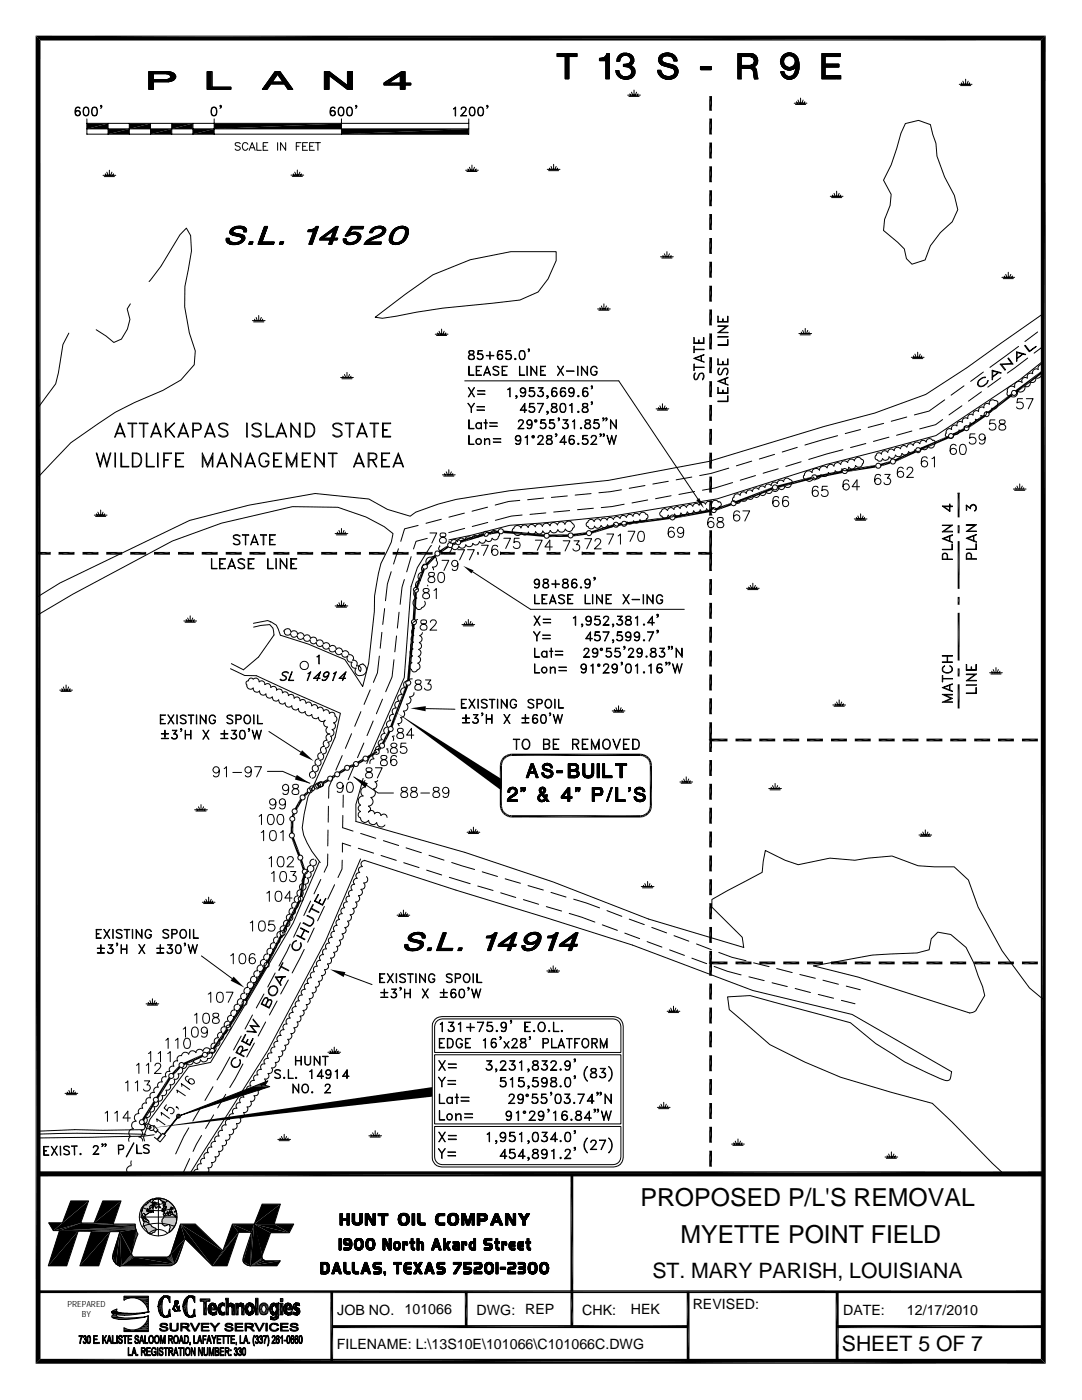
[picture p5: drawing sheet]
<svg xmlns="http://www.w3.org/2000/svg" width="216mm" height="279mm" viewBox="0 0 216 279" stroke-linecap="round" stroke-linejoin="round" font-family="sans-serif">
<defs><g id="words">
<g font-size="5">
<text x="127.8" y="240.7">PROPOSED P/L'S REMOVAL</text>
<text x="135.8" y="248.2">MYETTE POINT FIELD</text>
</g>
<g font-size="4.2">
<text x="130.2" y="255.1">ST. MARY PARISH, LOUISIANA</text>
<text x="168" y="269.7">SHEET 5 OF 7</text>
</g>
<g font-size="2.8">
<text x="67.3" y="262.3">JOB NO.</text>
<text x="80.7" y="262.2">101066</text>
<text x="95.1" y="262.3">DWG:</text>
<text x="104.8" y="262.2">REP</text>
<text x="116.2" y="262.3">CHK:</text>
<text x="125.9" y="262.2">HEK</text>
<text x="138.2" y="261.3">REVISED:</text>
<text x="168.2" y="262.4">DATE:</text>
<text x="181" y="262.4">12/17/2010</text>
<text x="67.2" y="269.2">FILENAME: L:\13S10E\101066\C101066C.DWG</text>
</g>
<g font-size="1.7">
<text x="13.5" y="260.9">PREPARED</text>
<text x="16.3" y="262.8">BY</text>
</g>
</g></defs>
<g fill="none" stroke="#000" stroke-width=".2">
<path d="M29.7 14.3l4.4 .1a.94 .94 0 0 1 1 .9 .94 .94 0 0 1-1 .9l-3.5 .1v1.5h-.9zM29.8 14.3v3.5M29.9 14.3v3.5M30.1 14.3v3.5M30.2 14.3v3.5M30.4 14.3v3.5M30.5 14.3v3.5M30.6 14.3v.4M30.6 15.9v.4M30.6 14.7h2.6a.68 .68 0 0 1 .8 .8l-.8 .4h-2.6zM30.6 14.7h2.6a.74 .74 0 0 1 .9 .8l-.9 .4h-2.6zM30.8 14.3v.4"/>
<path d="M30.8 15.9v.4M30.9 14.3v.4M30.9 15.9v.4M31.1 14.3v.4M31.1 15.9v.4M31.2 14.3v.4M31.2 15.9v.4M31.3 14.3v.4M31.3 15.9v.4M31.5 14.3v.4M31.5 15.9v.4M31.6 14.3v.4"/>
<path d="M31.6 15.9v.4M31.8 14.3v.4M31.8 15.9v.4M31.9 14.3v.4M31.9 15.9v.4M32.1 14.3v.4M32.1 15.9v.4M32.2 14.3v.4M32.2 15.9v.4M32.4 14.3v.4M32.4 15.9v.4M32.5 14.3v.4"/>
<path d="M32.5 15.9v.4M32.6 14.3v.4M32.6 15.9v.4M32.8 14.3v.4M32.8 15.9v.4M32.9 14.3v.4M32.9 15.9v.4M33 14.3v.4M33 15.9v.4M33.2 14.3v.5M33.2 15.9v.4M33.3 14.3v.5"/>
<path d="M33.3 15.9v.4M33.5 14.3v.5M33.5 15.9v.4M33.6 14.3v.5M33.6 15.8v.5M33.8 14.3v.6M33.8 15.7v.6M33.9 14.3v.7M33.9 15.6v.7M34.1 14.4v.7M34.1 15.5v.7M34.2 14.4v1.8"/>
<path d="M34.4 14.5v1.6M34.5 14.5v1.6M34.6 14.6v1.4M34.8 14.8l-.5-.3-.6-.2h-4v3.5h.9v-1.5h3.1M34.8 14.8a.72 .72 0 0 1 0 1.1M34.8 14.8v1.1M34.8 15.9l-1.1 .4M34.9 14.9v.8M41.3 14.3h1v3.1h3.8v.4h-4.8zM41.4 14.3h.9v3.1h3.8v.4h-4.7zM41.5 14.3v3.5M41.6 14.3v3.5"/>
<path d="M41.7 14.3v3.5M41.9 14.3v3.5M42 14.3v3.5M42.1 14.3v3.5M42.3 17.4v.4M42.4 17.4v.4M42.6 17.4v.4M42.7 17.4v.4M42.9 17.4v.4M43 17.4v.4M43.2 17.4v.4M43.3 17.4v.4"/>
<path d="M43.5 17.4v.4M43.6 17.4v.4M43.7 17.4v.4M43.9 17.4v.4M44 17.4v.4M44.1 17.4v.4M44.3 17.4v.4M44.4 17.4v.4M44.6 17.4v.4M44.7 17.4v.4M44.9 17.4v.4M45 17.4v.4"/>
<path d="M45.1 17.4v.4M45.3 17.4v.4M45.4 17.4v.4M45.6 17.4v.4M45.7 17.4v.4M45.9 17.4v.4M46 17.4v.4M52.5 17.7v.1M52.6 17.5v.3M52.8 17.3v.5M52.9 17.1v.7M53 16.9v.9"/>
<path d="M53.2 16.7v1.1M53.3 16.5v1.3M53.5 16.3v1.2M53.6 16.1v1.2M53.7 15.9v1.3M53.9 15.7v1.3M54 15.5v1.2M54.2 15.3v1.4M54.3 15.1v1.2M54.3 16.4v.3M54.5 14.9v1.2M54.5 16.4v.3"/>
<path d="M54.6 14.8v1.1M54.6 16.4v.3M54.8 14.5v1.2M54.8 16.4v.3M54.9 14.3v1.2M54.9 16.4v.3M54.9 14.3h.9l2.6 3.5h-.9l-.8-1.1h-2.7l-.8 1.1h-.8zM54.9 14.3h1l2.5 3.5h-.9l-.8-1.1h-2.7l-.7 1.1h-1zM55 14.3v1M55 16.4v.3M55.2 14.3v.7M55.2 16.4v.3"/>
<path d="M55.3 14.3v.6M55.3 16.4v.3M55.4 14.8l1.1 1.6h-2.2zM55.5 14.3v.6M55.5 16.4v.3M55.6 14.3v.8M55.6 16.4v.3M55.7 14.3v1M55.7 16.4v.3M55.9 14.3v1.2M55.9 16.4v.3M56 14.5v1.2"/>
<path d="M56 16.4v.3M56.2 14.8v1.1M56.2 16.4v.3M56.3 15v1.1M56.3 16.4v.3M56.5 15.1v1.2M56.5 16.4v.3M56.6 15.3v1.4M56.7 15.5v1.2M56.9 15.7v1.3M57 15.9v1.3M57.2 16.1v1.3"/>
<path d="M57.3 16.3v1.3M57.5 16.5v1.3M57.6 16.7v1.1M57.7 16.9v.9M57.9 17.1v.7M58 17.3v.5M58.1 17.5v.3M58.3 17.7v.1M64.7 14.3h1l3.6 2.8v-2.8h1v3.5h-1l-3.6-2.7v2.7h-1zM64.8 14.3h.9l3.7 2.8v-2.8h.9v3.5h-1l-3.7-2.8v2.8h-.8zM64.8 14.3v3.5M65 14.3v3.5"/>
<path d="M65.1 14.3v3.5M65.3 14.3v3.5M65.4 14.3v3.5M65.6 14.3v3.5M65.7 14.3v.7M65.8 14.4v.8M66 14.5v.8M66.1 14.6v.8M66.3 14.8v.7M66.4 14.8v.8M66.6 15v.7M66.7 15v.8"/>
<path d="M66.8 15.2v.7M67 15.3v.7M67.1 15.4v.7M67.2 15.5v.7M67.4 15.6v.7M67.5 15.7v.7M67.7 15.9v.6M67.8 15.9v.8M68 16.1v.6M68.1 16.2v.7M68.3 16.3v.7M68.4 16.4v.7"/>
<path d="M68.6 16.5v.7M68.7 16.6v.7M68.8 16.7v.7M69 16.8v.7M69.1 17v.6M69.2 17v.8M69.4 14.3v3.5M69.5 14.3v3.5M69.7 14.3v3.5M69.8 14.3v3.5M70 14.3v3.5M70.1 14.3v3.5"/>
<path d="M70.3 14.3v3.5M76.6 16.6l3.6-2.3h.6v2.3h1.2v.4h-1.2v.8h-.9v-.8h-3.3zM76.7 16.5v.5M76.9 16.4v.6M77 16.3v.7M77.2 16.2v.8M77.3 16.1v.9M77.4 16.1v.9M77.4 16.6l2.5-1.6v1.6zM77.5 16.6l2.4-1.6v1.6zM77.6 15.9v.6M77.6 16.6v.4"/>
<path d="M77.7 15.9v.5M77.7 16.6v.4M77.9 15.8v.5M77.9 16.6v.4M78 15.7v.5M78 16.6v.4M78.1 15.6v.6M78.1 16.6v.4M78.3 15.5v.6M78.3 16.6v.4M78.4 15.4v.5M78.4 16.6v.4"/>
<path d="M78.6 15.3v.6M78.6 16.6v.4M78.7 15.2v.6M78.7 16.6v.4M78.8 15.1v.6M78.8 16.6v.4M79 15v.6M79 16.6v.4M79.1 15v.5M79.1 16.6v.4M79.3 14.8v.6M79.3 16.6v.4"/>
<path d="M79.4 14.8v.5M79.4 16.6v.4M79.6 14.7v.5M79.6 16.6v.4M79.7 14.5v.6M79.7 16.6v.4M79.9 14.5v.5M79.9 16.6v.4M80 14.4v3.4M80.2 14.3v3.5M80.3 14.3v3.5M80.4 14.3v3.5"/>
<path d="M80.6 14.3v3.5M80.7 14.3v3.5M80.8 16.6v.4M81 16.6v.4M81.1 16.6v.4M81.3 16.6v.4M81.4 16.6v.4M81.6 16.6v.4M81.7 16.6v.4M81.9 16.6v.4M111.1 10.7h4v.6h-1.6v4.5h-.7v-4.5h-1.7zM111.2 10.7h3.9v.6h-1.6v4.4h-.7v-4.4h-1.6z"/>
<path d="M111.2 10.7v.6M111.3 10.7v.6M111.4 10.7v.6M111.5 10.7v.6M111.7 10.7v.6M111.8 10.7v.6M112 10.7v.6M112.2 10.7v.6M112.3 10.7v.6M112.5 10.7v.6M112.7 10.7v.6M112.8 10.7v.6"/>
<path d="M112.8 10.7v5M113 10.7v5M113.1 10.7v5M113.2 10.7v5M113.3 10.7v5M113.5 10.7v5M113.6 10.7v.6M113.7 10.7v.6M113.8 10.7v.6M113.9 10.7v.6M114 10.7v.6M114.1 10.7v.6"/>
<path d="M114.2 10.7v.6M114.3 10.7v.6M114.4 10.7v.6M114.5 10.7v.6M114.6 10.7v.6M114.7 10.7v.6M114.8 10.7v.6M114.9 10.7v.6M115 10.7v.6M115.1 10.7v.6M119.6 11.7a1.38 1.38 0 0 0 1.4-.7l.1-.3h.5v5h-.7v-3.6h-1.3zM119.6 11.6l.9-.1 .6-.8h.5v5.1h-.7v-3.7h-1.3z"/>
<path d="M119.7 11.7v.4M119.8 11.6v.5M119.9 11.6v.5M120 11.6v.5M120.1 11.6v.5M120.2 11.6v.5M120.3 11.6v.5M120.4 11.5v.6M120.5 11.5v.6M120.6 11.5v.6M120.7 11.3v.8M120.8 11.2v.9"/>
<path d="M120.9 11.1v4.6M121.1 10.9v4.8M121.1 10.7v5M121.2 10.7v5M121.3 10.7v5M121.4 10.7v5M121.6 10.7v5M123 14.1v.4M123.1 12.2h.5a1.1 1.1 0 0 1 1.1-1.2 1.1 1.1 0 0 1 1.1 1.2 1.15 1.15 0 0 1-1.4 .6v.5a1.24 1.24 0 0 1 1.6 1 1.3 1.3 0 0 1-1.3 1 1.3 1.3 0 0 1-1.2-1.2h-.6a1.64 1.64 0 0 0 1.1 1.5M123.1 12.2h.6a1.08 1.08 0 0 1 1.1-1.2 1.08 1.08 0 0 1 1 1.2l-.4 .5-1 .1v.5a1.36 1.36 0 0 1 1.6 1 1.28 1.28 0 0 1-1.3 1 1.28 1.28 0 0 1-1.2-1.2h-.6a2.05 2.05 0 0 0 2.9 1.6M123.1 14.1v.7M123.2 11.7v.5"/>
<path d="M123.2 14.1v.8M123.3 11.5v.7M123.3 14.1v1M123.4 11.3v.9M123.4 14.1v1.1M123.5 11.2v1M123.5 14.1v1.2M123.6 11.1v1.1M123.6 14.5v.9M123.7 11v1M123.7 14.8v.6M123.8 10.9v.8"/>
<path d="M123.8 14.9v.7M123.9 10.8v.7M123.9 15v.6M124 15.6l.6 .2 1.2-.2M124 10.8v.6M124 15.1v.5M124.1 10.7v.6M124.1 15.1v.5M124.2 10.7v.5M124.2 15.2v.5M124.3 10.7v.4M124.3 15.3v.5"/>
<path d="M124.4 10.7v.4M124.4 15.3v.5M124.5 10.6v.5M124.5 12.8v.5M124.5 15.3v.5M124.6 10.6v.4M124.6 12.8v.5M124.6 15.3v.5M124.7 10.6v.4M124.7 12.8v.5M124.7 15.3v.5M124.8 10.6v.4"/>
<path d="M124.8 12.8v.5M124.8 15.3v.5M124.9 10.6v.4M124.9 12.8v.5M124.9 15.3v.5M125 10.6v.4M125 12.8v.5M125 15.3v.5M125.1 10.6v.5M125.1 12.8v.5M125.1 15.3v.5M125.2 10.7v.4"/>
<path d="M125.2 12.8v.5M125.2 15.3v.5M125.2 19h2.6M125.3 10.7v.4M125.3 12.8v.5M125.3 15.3v.5M125.4 10.7v.5M125.4 12.7v.7M125.4 15.3v.5M125.5 19.2h2M125.5 10.7v.6M125.5 12.6v.8"/>
<path d="M125.5 15.2v.6M125.6 10.8a1.3 1.3 0 0 1 .9 1.4M125.6 10.8a1.72 1.72 0 0 0-2.5 1.4M125.6 10.8v.6M125.6 12.6v.9M125.6 15.1v.6M125.7 18.7l.2 .3M125.7 13.1a1.33 1.33 0 0 1 1 1.2 1.33 1.33 0 0 1-.9 1.3M125.7 13.1a1.35 1.35 0 0 1 1 1.2 1.35 1.35 0 0 1-.9 1.4M125.7 10.8v.7M125.7 12.5v1.1M125.7 15.1v.6"/>
<path d="M125.8 10.9v.7M125.8 12.3v.7M125.8 13.1v.6M125.8 15v.6M125.9 10.9v2.1M125.9 13.1v.7M125.9 14.8v.8M126 11v1.8M126 13.1v.9M126 14.6v1M126 18.4l.3 .6M126.1 11.1v1.7"/>
<path d="M126.1 13.2v2.3M126.2 11.2v1.5M126.2 13.3v2.1M126.3 11.4v1.2M126.3 13.4v1.9M126.4 11.6v.7M126.4 13.5v1.7M126.5 12.2a1.68 1.68 0 0 0-1.2-1.6 1.68 1.68 0 0 0-1.9 .6l-.3 1M126.5 12.2a1.21 1.21 0 0 1-.9 .9h.1M126.5 12.2l-.2 .4-.6 .5M126.5 18v1M126.5 13.7v1.3"/>
<path d="M126.6 13.9v.9M127 18.4l-.2 .6M127.3 18.7l-.2 .3M131.3 14v.4M131.4 14v.8M131.5 11.5v.9M131.5 14v.9M131.6 11.3v1.3M131.6 14v1M131.7 11.2v1.5M131.7 14v1.2M131.8 11v1.8"/>
<path d="M131.8 14v1.3M131.9 11v1.9M131.9 14.3v1M132 10.9v2.1M132 14.5v.9M132.1 10.8v.8M132.1 12.2v.8M132.1 14.8v.7M132.2 10.8v.7M132.2 12.3v.8M132.2 14.8v.8M132.3 10.7v.6"/>
<path d="M132.3 12.4v.7M132.3 14.9v.7M132.4 10.7a1.25 1.25 0 0 0-1 1.3 1.25 1.25 0 0 0 1.1 1.1l1.8 .6M132.4 10.7v.6M132.4 12.5v.6M132.4 15v.6M132.4 10.7a1.89 1.89 0 0 1 2.7 1.5h-.7l-.1-.5M132.5 10.7v.5M132.5 12.5v.6M132.5 15.1v.6M132.5 11.2a1.43 1.43 0 0 1 1.8 .5M132.5 11.2a1.57 1.57 0 0 1 1.8 .5"/>
<path d="M132.5 11.2a.68 .68 0 0 0-.5 .6 .68 .68 0 0 0 .4 .7 4.7 4.7 0 0 1 2.7 1 1.52 1.52 0 0 1-1.4 2.3 2.1 2.1 0 0 1-2.5-1.8h.6a1.52 1.52 0 0 0 .9 1.1M132.5 11.2a.65 .65 0 0 0-.1 1.2l1.6 .5a1.49 1.49 0 0 1 1.3 1.6 1.49 1.49 0 0 1-1.6 1.4 2.09 2.09 0 0 1-2.5-1.9h.6a1.52 1.52 0 0 0 .9 1.1M132.6 10.6v.6M132.6 12.6v.5M132.6 15.1v.6M132.7 15.1l.5 .2 .9-.2M132.7 10.6v.6M132.7 12.6v.6M132.7 15.2v.6M132.8 10.6v.5M132.8 12.6v.6M132.8 15.2v.6"/>
<path d="M132.9 10.6v.5M132.9 12.6v.7M132.9 15.3v.5M133 10.6v.5M133 12.6v.7M133 15.3v.5M133.1 10.6v.5M133.1 12.7v.6M133.1 15.3v.5M133.2 10.6v.5M133.2 12.7v.7M133.2 15.3v.5"/>
<path d="M133.3 10.6v.5M133.3 12.8v.6M133.3 15.3v.6M133.4 10.6v.5M133.4 12.8v.6M133.4 15.3v.6M133.5 10.6v.5M133.5 12.8v.6M133.5 15.3v.5M133.6 10.6v.6M133.6 12.8v.7M133.6 15.3v.5"/>
<path d="M133.8 10.6v.6M133.8 12.8v.7M133.8 15.3v.5M133.8 10.7v.5M133.9 10.7v.6M133.9 12.9v.6M133.9 15.2v.6M134 10.7v.6M134 12.9v.7M134 15.2v.6M134.1 10.8v.7M134.1 13v.6"/>
<path d="M134.1 15.1v.6M134.3 10.8v.8M134.3 13v.7M134.3 15.1v.6M134.3 13.7a.84 .84 0 0 1-.2 1.4M134.3 10.9v.8M134.3 15v.6M134.3 11.7l.2 .4h.6a2.07 2.07 0 0 0-3.5-1 1.25 1.25 0 0 0 .9 2l1.8 .6M134.4 11v1M134.4 13.1v.7M134.4 14.9v.7M134.6 11v1.1"/>
<path d="M134.6 13.1v.8M134.6 14.8v.8M134.6 11.1v1M134.6 13.1v1.1M134.6 14.5v.9M134.8 11.3v.8M134.8 13.2v2.2M134.9 11.5v.6M134.9 13.3v2M134.9 11.6v.5M134.9 13.4v1.8M135.1 12v.1"/>
<path d="M135.1 13.5v1.5M135.1 13.7v1.2M135.3 14v.6M139.8 13.3h2.1v.6h-2.1v-.6h2.1v.6h-2.1zM139.9 13.3v.6M140 13.3v.6M140.1 13.3v.6M140.2 13.3v.6M140.3 13.3v.6M140.4 13.3v.6M140.5 13.3v.6M140.6 13.3v.6"/>
<path d="M140.7 13.3v.6M140.8 13.3v.6M140.9 13.3v.6M141 13.3v.6M141.1 13.3v.6M141.2 13.3v.6M141.3 13.3v.6M141.4 13.3v.6M141.5 13.3v.6M141.6 13.3v.6M141.7 13.3v.6M141.8 13.3v.6"/>
<path d="M147.3 10.7v5M147.4 10.7v5M147.5 10.7v5M147.6 10.7v5M147.7 10.7v5M147.8 10.7v5M147.8 11.3h1.8a.89 .89 0 0 1 .9 .9 .89 .89 0 0 1-.9 .9h-1.7v-1.8h1.7a.89 .89 0 0 1 .9 .9 .89 .89 0 0 1-.9 .9h-1.8zM147.9 10.7v.6M147.9 13.1v.5M148 10.7v.6M148 13.1v.5M148.1 10.7v.6"/>
<path d="M148.1 13.1v.5M148.2 10.7v.6M148.2 13.1v.5M148.3 10.7v.6M148.3 13.1v.5M148.4 10.7v.6M148.4 13.1v.5M148.5 10.7v.6M148.5 13.1v.5M148.6 10.7v.6M148.6 13.1v.5M148.7 10.7v.6"/>
<path d="M148.7 13.1v.5M148.8 10.7v.6M148.8 13.1v.5M148.9 10.7v.6M148.9 13.1v.5M149 10.7v.6M149 13.1v.5M149.1 10.7v.6M149.1 13.1v.5M149.2 10.7v.6M149.2 13.1v.5M149.3 10.7v.6"/>
<path d="M149.3 13.1v.5M149.4 10.7v.6M149.4 13.1v.5M149.5 10.7v.6M149.5 13.1v.5M149.6 10.7v.6M149.6 13.1v.5M149.8 10.7a1.37 1.37 0 0 1 1.4 1.3M149.8 10.7v.6M149.8 13.1v.5M149.8 10.7h-2.6v5.1h.7v-2.1h1.7l.4 .1 .3 .3 .3 1.7h.7l-.2-.6a1.57 1.57 0 0 0-.7-1.8 1.22 1.22 0 0 0 .8-1.4M149.8 10.7h-2.5v5h.5v-2.1h1.8a.8 .8 0 0 1 .8 .9l.2 1.3 .6-.1-.3-1.9"/>
<path d="M149.8 13.1v.6M149.9 10.7v.6M149.9 13v.7M150.1 10.7v.7M150.1 13v.8M150.1 10.8v.7M150.1 12.9v1M150.3 10.8v.7M150.3 12.8v1.2M150.3 10.8v.8M150.3 12.8v1.5M150.4 10.9v.9"/>
<path d="M150.4 12.6v.7M150.4 13.4v1.7M150.6 11v2.3M150.6 13.5v2.1M150.6 11v2.2M150.6 13.6v2.2M150.8 11.1v2M150.8 13.7v2M150.9 11.2v1.8M150.9 13.8v1.9M150.9 11.4v1.5M150.9 14.2v1.5"/>
<path d="M151.1 11.5v1.3M151.1 15.1v.6M151.2 11.8v.7M151.2 15.6v.1M151.2 12a1.26 1.26 0 0 1-.9 1.4l.6 .4M155.9 11.8v1M155.9 14.3v.2M155.9 11.5v1.6M155.9 14.3v.5M156 11.3v1.9M156 14.3v.7M156.1 11.2v2.2"/>
<path d="M156.1 14.3v.8M156.2 11.1v2.4M156.2 14.3v1M156.4 10.9a1.83 1.83 0 0 1 2.9 1.1 3.5 3.5 0 0 1-.8 3.6 1.81 1.81 0 0 1-2.7-1.3h.6a1.13 1.13 0 0 0 1.3 1 1.13 1.13 0 0 0 1-1.2l.1-.6a1.75 1.75 0 0 1-2.6 0 1.75 1.75 0 0 1 .2-2.6zM156.4 11a1.95 1.95 0 0 1 2.2-.1 1.95 1.95 0 0 1 .8 2 2.59 2.59 0 0 1-1.4 2.9 1.87 1.87 0 0 1-2.2-1.5h.6a1.17 1.17 0 0 0 1.3 1 1.17 1.17 0 0 0 1-1.2l.1-.7a1.71 1.71 0 0 1-2.5 .1 1.71 1.71 0 0 1 .1-2.5zM156.4 11v1.1M156.4 12.5v1.1M156.4 14.3v1M156.4 10.9v.9M156.4 12.8v.9M156.4 14.5v.9M156.5 10.9v.7"/>
<path d="M156.5 13v.7M156.5 14.8v.8M156.7 10.8v.7M156.7 13.1v.7M156.7 14.9v.7M156.7 10.7v.7M156.7 13.2v.6M156.7 15v.6M156.9 10.7v.6M156.9 13.3v.6M156.9 15.1v.6M157 10.7v.5"/>
<path d="M157 13.3v.6M157 15.1v.7M157 10.6v.6M157 13.4v.5M157 15.2v.6M157.2 10.6v.5M157.2 13.4v.6M157.2 15.3v.5M157.2 13.5v.5M157.4 10.6v.5M157.4 13.5v.5M157.4 15.3v.5"/>
<path d="M157.5 10.6v.5M157.5 13.5v.5M157.5 15.3v.5M157.7 10.6v.5M157.7 13.5v.5M157.7 15.3v.5M157.8 10.6v.5M157.8 13.5v.5M157.8 15.3v.5M157.9 10.6v.5M157.9 13.4v.5M157.9 15.3v.5"/>
<path d="M158 10.6v.6M158 13.4v.5M158 15.3v.5M158.1 10.7v.5M158.1 13.4v.5M158.1 15.2v.6M158.2 10.7v.6M158.2 13.3v.6M158.2 15.1v.6M158.3 10.7v.6M158.3 13.2v.6M158.3 15v.6"/>
<path d="M158.4 10.8v.7M158.4 13.1v.7M158.4 14.9v.7M158.5 10.8v.7M158.5 13v.7M158.5 14.8v.8M158.6 10.9v.8M158.6 12.8v.8M158.6 14.6v.9M158.7 11v1M158.7 12.6v.9M158.7 14.3v1.1"/>
<path d="M158.8 11.1v2.3M158.8 13.8v1.5M158.9 11.2v4M159 11.3v3.7M159.1 11.5v3.4M159.2 11.6v3M159.2 20l.3 .6M159.3 11.9v2.4M159.4 12.3v1.6M159.7 19.6v1M160.3 20l-.3 .6M164 10.7h3.7v.6h-3v1.5h2.7v.6h-2.7v1.7h3.1v.7h-3.8z"/>
<path d="M164 10.7h3.7v.6h-3v1.5h2.7v.6h-2.7v1.7h3v.6h-3.7zM164.1 10.7v5M164.3 10.7v5M164.4 10.7v5M164.5 10.7v5M164.6 10.7v5M164.7 10.7v.6M164.7 12.8v.6M164.7 15.1v.6M164.8 10.7v.6M164.8 12.8v.6M164.8 15.1v.6"/>
<path d="M164.9 10.7v.6M164.9 12.8v.6M164.9 15.1v.6M165 10.7v.6M165 12.8v.6M165 15.1v.6M165.1 10.7v.6M165.1 12.8v.6M165.1 15.1v.6M165.2 10.7v.6M165.2 12.8v.6M165.2 15.1v.6"/>
<path d="M165.3 10.7v.6M165.3 12.8v.6M165.3 15.1v.6M165.4 10.7v.6M165.4 12.8v.6M165.4 15.1v.6M165.5 10.7v.6M165.5 12.8v.6M165.5 15.1v.6M165.6 10.7v.6M165.6 12.8v.6M165.6 15.1v.6"/>
<path d="M165.7 10.7v.6M165.7 12.8v.6M165.7 15.1v.6M165.8 10.7v.6M165.8 12.8v.6M165.8 15.1v.6M165.9 10.7v.6M165.9 12.8v.6M165.9 15.1v.6M166 10.7v.6M166 12.8v.6M166 15.1v.6"/>
<path d="M166.1 10.7v.6M166.1 12.8v.6M166.1 15.1v.6M166.2 10.7v.6M166.2 12.8v.6M166.2 15.1v.6M166.3 10.7v.6M166.3 15.1v.6M166.3 12.8v.6M166.4 10.7v.6M166.4 12.8v.6M166.4 15.1v.6"/>
<path d="M166.5 10.7v.6M166.5 12.8v.6M166.5 15.1v.6M166.6 10.7v.6M166.6 12.8v.6M166.6 15.1v.6M166.7 10.7v.6M166.7 12.8v.6M166.7 15.1v.6M166.8 10.7v.6M166.8 12.8v.6M166.8 15.1v.6"/>
<path d="M166.9 10.7v.6M166.9 12.8v.6M166.9 15.1v.6M167 10.7v.6M167 12.8v.6M167 15.1v.6M167.1 10.7v.6M167.1 12.8v.6M167.1 15.1v.6M167.2 10.7v.6M167.2 12.8v.6M167.2 15.1v.6"/>
<path d="M167.3 10.7v.6M167.3 12.8v.6M167.3 15.1v.6M167.4 10.7v.6M167.4 15.1v.6M167.5 10.7v.6M167.5 15.1v.6M167.6 10.7v.6M167.6 15.1v.6M167.7 15.1v.6M191.4 16.8h2.6M191.7 17.1h2"/>
<path d="M191.8 16.5l.2 .3M192.1 16.2l.3 .6M192.7 15.8v1M193.2 16.2l-.3 .6M193.5 16.5l-.2 .3M15 22.7l.5 .4 .3-.1 .2-.3M15 22.5l.5-.4 .3 .1 .2 .3M15.2 21.5h.7M15.3 21.4a1.6 1.6 0 0 0-.2 1.5l.3 .2M15.4 22.1l-.4 .4M15.6 22.1l.4 .4-.1 .4-.3 .2M15.8 21.4l.2 .2a.52 .52 0 0 0-.8-.2 1.02 1.02 0 0 0 .4 1.7 .55 .55 0 0 0 .4-.8 .55 .55 0 0 0-1 0"/>
<path d="M16.8 23h.7M16.8 21.4a.58 .58 0 0 1 .9 .3 .9 .9 0 0 1-.6 1.4 1.14 1.14 0 0 1-.3-1.7zM16.8 21.5h.7M16.9 21.4a1.37 1.37 0 0 0 0 1.7M17.3 23.7v3.1h76.2v-3.1M17.3 24.6h76.2M17.3 25.7h76.2M17.4 21.4a1.37 1.37 0 0 1 0 1.7M18.5 23h.7M18.5 21.4a.58 .58 0 0 1 .9 .3 .9 .9 0 0 1-.6 1.4 1.14 1.14 0 0 1-.3-1.7zM18.5 21.5h.7M18.6 21.4a1.37 1.37 0 0 0 0 1.7"/>
<path d="M19.1 21.4a1.37 1.37 0 0 1 0 1.7M20.1 21.1l.1 .1zM20.2 21.5l.1-.3h-.3l.1-.2 .2 .1v.3l-.3 .2M20.2 21.3l.1 .1M20.6 35h2.5M20.8 35.2h2M21 34.7l.2 .3M21.3 34.4l.3 .6M21.6 24.6v2.2M21.8 34v1M22.3 34.4l-.2 .6M22.7 34.7l-.2 .3"/>
<path d="M25.8 24.6v2.2M30 24.6v2.2M34.3 24.6v2.2M38.5 24.6v2.2M42.4 21.5h.6M42.4 23h.6M42.4 21.4a.58 .58 0 0 1 .8 .3 .9 .9 0 0 1-.6 1.4 1.14 1.14 0 0 1-.2-1.7zM42.4 21.4a1.37 1.37 0 0 0 0 1.7M42.7 23.7v3.1M42.9 21.4a1.37 1.37 0 0 1 0 1.7M44 21.1v.1zM44 21.5l.1-.3h-.2l.1-.2 .1 .1v.3l-.2 .2"/>
<path d="M44 21.3l.1 .1M47.9 28.7l-.3-.2h-.5l-.2 .2 .1 .3 .8 .3 .1 .4a.62 .62 0 0 1-1 0M49.5 28.8a.57 .57 0 0 0-.7-.3 .57 .57 0 0 0-.4 .5v.4a.56 .56 0 0 0 .4 .6 .56 .56 0 0 0 .7-.4M49.7 30l.6-1.5 .6 1.5M50 29.5h.7M51.2 28.5v1.5h.9M52.5 29.2h.6M53.4 28.5h-.9v1.5h.9M55.4 28.5v1.5M57 28.5v1.5l-1-1.5v1.5M58.1 34.9h2.5M58.3 35.2h2"/>
<path d="M58.5 34.7l.2 .3M58.8 34.4l.3 .5M59.1 29.2h.6M59.3 33.9v1M59.8 34.4l-.2 .5M60 28.5h-.9v1.5M60.1 34.7l-.1 .3M60.4 29.2h.6M61.4 28.5h-1v1.5h1M61.8 29.2h.6M62.7 28.5h-.9v1.5h.9M62.9 28.5h1"/>
<path d="M63.4 28.5v1.5M65.9 22.5l.5-.4 .3 .1 .2 .3M65.9 22.7l.5 .4 .3-.1 .2-.3M66.1 21.5h.7M66.2 21.4a1.6 1.6 0 0 0-.2 1.5l.3 .2M66.3 22.1l-.4 .4M66.5 22.1l.4 .4-.1 .4-.3 .2M66.7 21.4l.2 .2a.52 .52 0 0 0-.8-.2 1.02 1.02 0 0 0 .3 1.7 .55 .55 0 0 0 .5-.8 .55 .55 0 0 0-1 0M67.7 21.5h.7M67.7 23h.7M67.7 21.4a.58 .58 0 0 1 .9 .3 .9 .9 0 0 1-.6 1.4 1.14 1.14 0 0 1-.3-1.7zM67.8 21.4a1.37 1.37 0 0 0 0 1.7"/>
<path d="M68.1 23.7v3.1M68.3 21.4a1.37 1.37 0 0 1 0 1.7M69.4 23h.7M69.4 21.4a.58 .58 0 0 1 .9 .3 .9 .9 0 0 1-.6 1.4 1.14 1.14 0 0 1-.3-1.7zM69.4 21.5h.7M69.5 21.4a1.37 1.37 0 0 0 0 1.7M70 21.4a1.37 1.37 0 0 1 0 1.7M71 21.1l.1 .1zM71.1 21.5l.1-.3h-.3l.1-.2 .2 .1v.3l-.3 .2M71.1 21.3l.1 .1M90.5 21.7l.4-.3v1.7l-.1-1.6zM92 23.1h1.1h-1.2l.8-.8a.55 .55 0 0 0 .2-.8l-.5-.1-.4 .4 .4-.4 .5 .1a.55 .55 0 0 1-.1 .8l-.8 .8"/>
<path d="M92.9 34h2.5M93.2 34.2h2M93.4 33.7l.1 .3M93.7 33.4l.2 .6M93.9 21.5h.7M93.9 23h.7M93.9 21.4a.58 .58 0 0 1 .8 .3 .9 .9 0 0 1-.6 1.4 1.14 1.14 0 0 1-.2-1.7zM94 21.4a1.37 1.37 0 0 0 0 1.7M94.2 33v1M94.5 21.4a1.37 1.37 0 0 1 0 1.7M94.7 33.4l-.3 .6M95 33.7l-.2 .3"/>
<path d="M95.6 23h.6M95.6 21.4a.58 .58 0 0 1 .8 .3 .9 .9 0 0 1-.6 1.4 1.14 1.14 0 0 1-.2-1.7zM95.6 21.5h.6M95.7 21.4a1.37 1.37 0 0 0 0 1.7M96.2 21.4a1.37 1.37 0 0 1 0 1.7M97.2 21.1l.1 .1zM97.3 21.5v-.3h-.2l.1-.2 .1 .1v.3l-.2 .2M97.3 21.3v.1M109.2 33.8h2.5M109.5 34.1h2M109.6 33.5l.2 .3M110 33.2l.2 .6"/>
<path d="M110.5 32.8v1M111 33.2l-.3 .6M111.3 33.5l-.2 .3M158.5 20.6h2.5M158.7 20.8h2.1M158.9 20.3l.2 .3M160.6 20.3l-.2 .3M165.7 39.2h2.5M165.9 39.4h2.1M166.1 38.9l.2 .3M166.4 38.6l.2 .6M166.9 38.2v1"/>
<path d="M167.4 38.6l-.2 .6M167.7 38.9l-.1 .3M180.7 24.7l2.6-.7 2.4 .9 .4 1.9 .7 1.8 .2 2.6 1.5 4.1 1.9 3.7 .7 2.8-1.1 2.5-2.4 2.1-1.9 2.6-1.1 2.9-2.6 .8-1.1-1.1-.5-1.9-1.3-1.3-2.8-2.4 .2-2.2 1.1-2.8 .2-2.2-1.5-2.8 1.5-3.1 2-6.3zM29.7 56.2l2.4-3.1 3.8-6.3 1.3-1.3 .8 1.5 .2 3.1-.6 3.7a24.9 24.9 0 0 0 1.4 16.2l-.2 2.8-2.7 3-3.6 2.1-5.6 2.4-3.9 2-3.4 2.3-5.5 3.8-6.5 6.8M45.2 47.6l-.1 .3M45.3 47.6l-.2 .5M45.4 47.6l-.2 .6M45.5 47.6l-.2 .7M45.6 47.6l-.3 .8M45.7 47.6l-.3 .9M45.7 47.7l-.3 .8M45.7 47.9l-.2 .6"/>
<path d="M45.7 47.9l.5 .4M45.7 47.8l.5 .5M45.8 48.1l-.2 .5M45.9 48.1l-.2 .5M46 48.2l-.2 .5M46 48.3l-.2 .4M46.1 45.8l-.3 .6M46.1 48.3l-.2 .4M46.2 48.3l-.2 .4M46.2 48.3l.4 .2 1-.2M46.2 48.3h1.4M46.2 45.7l-.3 .8"/>
<path d="M46.2 48.4l-.1 .3M46.3 45.6l-.3 1M46.3 48.4l-.1 .3M46.4 48.4l-.2 .4M46.5 45.4l-.5 1.3M46.5 46.3l-.3 .5M46.5 46.3l-.2 .6M46.5 48.4l-.1 .4M46.6 45.4l-.5 1.4M46.6 46.4l-.2 .5M46.6 48.5l-.1 .3M46.6 46.5l.5 .1a2.3 2.3 0 0 1 1.7 .6 1.36 1.36 0 0 1-1.2 1.5 2.44 2.44 0 0 1-2.4-.5l-.1-.6h.6v.3"/>
<path d="M46.6 46.4l.5 .2a1.86 1.86 0 0 1 1.7 .6 1.41 1.41 0 0 1-1.2 1.5 1.95 1.95 0 0 1-2.5-.5v-.6h.6v.2M46.7 48.5l-.2 .3M46.7 45.4l-.5 1.4M46.7 46.5l-.2 .4M46.8 48.5l-.2 .3M46.8 46.5l-.2 .5M46.8 45.3l-.2 .6M46.8 48.5l-.1 .3M46.8 46.5l-.1 .5M46.9 45.3l-.2 .4M46.9 46.5l-.1 .5M47 48.5l-.2 .3"/>
<path d="M47 45.2l-.2 .5M47 46.5l-.2 .5M47.1 48.5l-.2 .3M47.1 46.6l-.2 .4M47.1 45.6a1.21 1.21 0 0 1 1.5 .4M47.1 45.6a.58 .58 0 0 0-.6 .8l.1 .1M47.1 45.6a.51 .51 0 0 0-.5 .8M47.1 45.6h1M47.1 45.2l.5-.1a1.11 1.11 0 0 1 1.6 1.2h-.6v-.3M47.1 45.2l-.1 .5M47.1 45.2l-.4 .2a.85 .85 0 0 0-.7 .5 .85 .85 0 0 0 .2 .9l1.8 .5M47.1 48.4l-.1 .4"/>
<path d="M47.2 46.6l-.2 .4M47.2 45.2l-.1 .4M47.3 48.4l-.2 .4M47.3 46.6l-.2 .5M47.3 45.2l-.1 .4M47.3 48.4l-.1 .3M47.3 46.6l-.1 .5M47.4 45.2l-.1 .4M47.4 48.4l-.1 .3M47.4 46.7l-.1 .4M47.5 45.2l-.2 .3M47.5 46.7l-.2 .4"/>
<path d="M47.6 48.3l-.2 .4M47.6 46.7l-.2 .4M47.6 45.1l-.1 .4M47.6 48.3l-.1 .4M47.7 46.7l-.2 .5M47.7 45.1l-.1 .4M47.8 48.2l-.2 .5M47.8 46.8l-.2 .4M47.8 45.1l-.2 .4M47.9 46.8l-.2 .4M47.9 48.2l-.2 .5M47.9 45.1l-.2 .4"/>
<path d="M47.9 46.8l-.1 .4M48 45.1l-.2 .4M48 47.3l.2 .1v.5M48 48.1l-.2 .5M48 46.8l-.1 .4M48.1 45.1l-.2 .4M48.1 45.6l.5 .4M48.1 46.8l-.2 .5M48.2 45.2l-.2 .3M48.2 47.9l-.6 .4M48.2 47.9l-.3 .6M48.2 46.8l-.2 .5"/>
<path d="M48.2 45.2l-.1 .4M48.3 46.8l-.2 .5M48.3 45.2l-.1 .4M48.4 46.9l-.2 .5M48.4 45.2l-.1 .4M48.5 46.9l-.3 .6M48.5 45.2l-.1 .5 .2-.5M48.5 47l-.3 .6M48.6 47l-.6 1.5M48.6 46v.2h.6a1.11 1.11 0 0 0-1.6-1.1 1.5 1.5 0 0 0-1.8 1.4 1.91 1.91 0 0 0 1.8 .7l.4 .1M48.7 47l-.5 1.5M48.7 45.3l-.2 .4"/>
<path d="M48.7 47.1l-.4 1.3M48.7 45.3l-.2 .6M48.8 47.2l-.4 1.1M48.8 47.3l-.3 .9M48.8 45.4l-.2 .6M48.9 47.5l-.2 .4M48.9 45.4l-.3 .8M49 45.4l-.3 .8M49 45.5l-.2 .7M49.1 45.7l-.2 .5M49.1 45.7l-.1 .5M49.2 46.1l-.1 .1"/>
<path d="M49.2 45.9l-.2 .3M49.8 48.2h.7l-.2 .5h-.7zM49.8 48.3h.7l-.2 .4h-.6zM49.9 48.3l-.2 .4M50 48.3l-.2 .4M50.1 48.3l-.2 .4M50.1 48.3l-.1 .4M50.3 48.3l-.2 .4M50.4 48.3l-.2 .4M50.4 48.3l-.1 .4M52.3 48.3l-.2 .4M52.3 48.3l-.1 .4"/>
<path d="M52.4 48.3l-.1 .4M52.6 48.3l-.2 .4M52.6 48.3l-.1 .4M52.7 48.3l-.1 .4M52.8 45.2h.6l-1.1 3.1h2.4l-.1 .4h-3.1l1.3-3.5h.6l-1.1 3.1h2.4l-.2 .4h-3zM52.8 48.3l-.1 .4M52.9 45.2l-1.3 3.5M52.9 48.3l-.1 .4M52.9 45.2l-1.2 3.5M53 45.2l-1.2 3.5M53 48.3l-.1 .4M53.1 45.2l-1.3 3.5"/>
<path d="M53.1 48.3l-.2 .4M53.2 48.3l-.1 .4M53.2 45.2l-1.3 3.5M53.3 48.3l-.2 .4M53.3 45.2l-1.3 3.5M53.4 48.3l-.2 .4M53.4 48.3l-.1 .4M53.6 48.3l-.2 .4M53.7 48.3l-.2 .4M53.7 48.3l-.1 .4M53.8 48.3l-.1 .4M53.9 48.3l-.1 .4"/>
<path d="M54 48.3l-.1 .4M54.1 48.3l-.1 .4M54.2 48.3l-.1 .4M54.3 48.3l-.1 .4M54.4 48.3l-.1 .4M54.5 48.3l-.2 .4M54.6 48.3l-.2 .4M54.7 48.3l-.2 .4M55.9 48.2h.7l-.2 .5h-.7zM55.9 48.3h.7l-.2 .4h-.6zM56 48.3l-.2 .4M56.1 48.3l-.2 .4"/>
<path d="M56.2 48.3l-.2 .4M56.3 48.3l-.2 .4M56.4 48.3l-.2 .4M56.5 48.3l-.2 .4M56.5 48.3l-.1 .4M61.5 45.9h.5a1.28 1.28 0 0 0 1.1-.7h.4l-1.2 3.5h-.6l.8-2.5h-1.1zM61.5 45.9l.5-.1a1.21 1.21 0 0 0 1.1-.6h.5l-1.3 3.5h-.7l.9-2.5h-1.1zM61.6 45.9l-.1 .3M61.7 45.9l-.1 .3M61.8 45.9l-.1 .3M61.9 45.9l-.1 .3M62 45.9l-.1 .3"/>
<path d="M62.1 45.9l-.1 .3M62.2 45.9l-.2 .3M62.3 45.8l-.1 .4M62.4 45.8l-.1 .4M62.5 45.7l-.2 .5M62.6 45.7l-.2 .5M62.7 45.6l-.2 .6M62.8 45.5l-1.1 3.2M63 45.4l-1.2 3.3M63.1 45.2l-1.2 3.5M63.3 45.2l-1.3 3.5M63.4 45.2l-1.4 3.5"/>
<path d="M63.4 45.2l-1.2 3.5M63.5 45.2l-1.2 3.5M63.9 47.5l3.1-2.3h.5l-.8 2.4h.7l-.1 .3h-.8l-.3 .8h-.6l.3-.8h-2.1zM63.9 47.5l3.1-2.3h.5l-.8 2.3h.7l-.2 .4h-.7l-.3 .8h-.6l.3-.8h-2.2zM64 47.4l-.1 .5M64.2 47.3l-.3 .6M64.2 47.3l-.2 .6M64.4 47.2l-.3 .7M64.4 47.6l2.3-1.7-.6 1.7zM64.5 47.5l2.1-1.5-.6 1.5zM64.5 47.6l-.1 .3M64.5 47.1l-.3 .8"/>
<path d="M64.6 47l-.3 .9M64.6 47.6l-.1 .3M64.7 47.6l-.1 .3M64.7 46.9l-.1 .5M64.8 47.6l-.1 .3M64.9 46.8l-.2 .5M64.9 47.6l-.1 .3M65 46.7l-.2 .6M65 47.6l-.1 .3M65.1 47.6l-.1 .3M65.1 46.6l-.1 .6M65.2 47.6l-.2 .3"/>
<path d="M65.3 46.5l-.3 .6M65.3 47.6l-.2 .3M65.3 47.6v.3M65.4 46.4l-.2 .6M65.4 47.6l-.1 .3M65.5 46.3l-.2 .6M65.6 47.6l-.2 .3M65.6 46.2l-.2 .6M65.6 47.6l-.1 .3M65.7 47.6l-.1 .3M65.8 46.2l-.2 .5M65.8 47.6l-.1 .3"/>
<path d="M65.9 46.1l-.2 .5M65.9 47.6l-.1 .3M66 46l-.2 .5M66 47.6l-.1 .3M66.1 45.9l-.2 .5M66.3 45.8l-.2 .5M66.4 45.7l-.2 .5M66.5 45.6l-.2 .6M66.7 47.6l-.2 .3M66.7 45.5l-.3 .6M66.7 47.6l-.1 .3M66.8 45.4l-.2 .6"/>
<path d="M66.8 47.6l-.1 .3M66.9 47.6l-.1 .3M66.9 45.3l-1.2 3.4M67 47.6l-.1 .3M67 45.2l-1.2 3.5M67.1 47.6l-.1 .3M67.1 45.2l-1.3 3.5M67.2 47.6l-.1 .3M67.2 45.2l-1.3 3.5M67.3 47.6l-.1 .3M67.3 45.2l-1.3 3.5M67.4 45.2l-1.3 3.5"/>
<path d="M68.6 47.7l-.1 .2M68.7 47.7l-.2 .4M68.8 47.7l-.2 .5M68.9 47.7l-.3 .6M68.9 47v.1M68.9 47.7l-.2 .7M69 47.7l-.2 .8M69.1 47.9l-.2 .6M69.1 48l-.2 .6M69.2 46.7l-.2 .4M69.2 48.1l-.2 .5M69.2 48.2l-.1 .5"/>
<path d="M69.3 46.4l-.2 .7M69.3 48.3l-.1 .4M69.4 48.3l-.2 .4M69.4 48.3l-.1 .4M69.5 46.1l-.3 1M69.5 48.4l-.1 .3M69.6 48.4l-.1 .4M69.7 48.4l-.1 .4M69.7 45.7l-.4 1.4M69.7 46.6l-.1 .4M69.8 48.5l-.1 .3M69.8 46.5l-.1 .4"/>
<path d="M69.9 48.5l-.2 .3M70 48.5l-.2 .3M70 45.4l-.6 1.7M70 46.5l-.2 .4M70 46.5l-.1 .3M70.1 45.2h2.5l-.2 .5h-2.1l-.6 .9 .4-.2a1.33 1.33 0 0 1 1.9 .9 2.15 2.15 0 0 1-3.4 1l-.1-.6h.6a.79 .79 0 0 0 1.2 .7l.3-.2a.81 .81 0 0 0 .7-.6 .81 .81 0 0 0-.3-.8 1.99 1.99 0 0 0-1.6 .3h-.5zM70.1 48.5l-.1 .3M70.1 45.2l-.7 1.9M70.1 46.5l-.1 .3M70.2 48.4l-.2 .4M70.2 45.2l-.4 1.2M70.3 48.4l-.2 .4"/>
<path d="M70.3 46.4l-.2 .4M70.3 45.2l-.3 .9M70.3 46.4l-.1 .4M70.4 48.4l-.2 .3M70.4 45.2l-.2 .6M70.5 48.3l-.2 .4M70.5 46.4l-.2 .4M70.5 45.2l-.2 .5M70.5 46.3l-.1 .5M70.6 48.3l-.2 .4M70.6 45.2l-.1 .5M70.6 46.3l-.1 .5"/>
<path d="M70.7 48.3l-.2 .4M70.7 45.2l-.2 .5M70.8 46.3l-.2 .5M70.8 48.2l-.2 .5M70.8 45.2l-.2 .5M70.8 46.3l-.1 .5M70.9 45.2l-.2 .5M70.9 48.1l-.1 .5M70.9 46.3l-.1 .5M71 45.2l-.2 .5M71 46.3l-.1 .5M71.1 48l-.3 .6"/>
<path d="M71.1 45.2l-.2 .5M71.1 46.4l-.1 .4M71.1 45.2l-.1 .5M71.2 47.9l-.2 .6M71.2 46.4l-.2 .4M71.2 45.2l-.1 .5M71.3 46.4l-.2 .4M71.4 46.4l-.2 .5M71.4 45.2l-.2 .5M71.4 46.5l-.1 .5M71.4 45.2l-.1 .5M71.5 46.5l-.2 .5"/>
<path d="M71.5 45.2l-.1 .5M71.6 46.5l-.2 .6M71.6 45.2l-.1 .5M71.6 46.6l-.2 .7M71.7 45.2l-.1 .5M71.7 46.7l-.6 1.8M71.8 46.7l-.6 1.7M71.8 45.2l-.2 .5M71.9 46.8l-.6 1.5M71.9 46.9l-.5 1.3M71.9 45.2l-.2 .5M72 47.2l-.3 .7"/>
<path d="M72 47l-.4 1.1M72 45.2l-.2 .5M72.1 45.2l-.2 .5M72.2 45.2l-.2 .5M72.2 45.2l-.1 .5M72.4 45.2l-.2 .5M72.4 45.7h-2.1l-.6 .9 .4-.1a1.26 1.26 0 0 1 1.9 .9l-.7 .9M72.4 45.7l.1-.5h-2.4l-1.2 1.9h.5a1.44 1.44 0 0 1 2 0 1.4 1.4 0 0 1-2.2 1.1l-.1-.5h-.6a1.17 1.17 0 0 0 1.5 1.1l1.3-.5M72.5 45.2l-.2 .5M72.5 45.2l-.1 .5M72.9 48.3l-.1 .4M73.1 48.2l-.2 .5"/>
<path d="M73.2 48.1l-.2 .6M73.3 47.9l-.3 .8M73.5 47.9l-.4 .8M73.6 48.3l-.2 .4M73.6 47.8l-.4 .9M73.7 48.3l-.2 .4M73.7 47.7l-.4 1M73.8 48.3l-.2 .4M73.8 46.2l-.1 .3h.6a1.26 1.26 0 0 1 2-.6v.1a1.3 1.3 0 0 1-.8 .9 4.4 4.4 0 0 0-2.8 1.8M73.9 46.2l-.1 .2h.5a1.21 1.21 0 0 1 2-.5v.3l-.3 .4-1.9 .9M73.9 47.6l-.3 .6M73.9 48.3l-.2 .4"/>
<path d="M73.9 47.6l-.1 .5M73.9 48.3l-.1 .4M74 45.9l-.2 .5M74 48.3l-.1 .4M74.1 47.5l-.2 .5M74.1 47.5a2.72 2.72 0 0 0-1.4 1.2M74.1 45.7l-.2 .7M74.1 47.5l-.1 .4M74.1 48.3l-.1 .4M74.2 48.3l-.1 .4M74.3 45.7l-.3 .7M74.3 47.4l-.2 .5"/>
<path d="M74.3 48.3l-.2 .4M74.4 45.5l-.3 .9M74.4 47.4l-.2 .5M74.4 48.3l-.2 .4M74.5 48.3l-.1 .4M74.5 47.3l-.2 .5M74.5 45.4l-.3 1M74.6 48.3l-.2 .4M74.6 47.3l-.2 .4M74.7 45.4l-.4 1M74.7 48.3l-.2 .4M74.7 47.2l-.2 .5"/>
<path d="M74.7 45.4l-.2 .6M74.8 48.3l-.2 .4M74.8 47.2l-.1 .4M74.9 48.3l-.2 .4M74.9 45.3l-.2 .5M74.9 47.2l-.1 .4M75 48.3l-.2 .4M75 45.2l-.2 .5M75 45.2l1.1-.1 .4 .2M75 45.2a1.64 1.64 0 0 0-1.1 1M75 45.2a1.59 1.59 0 0 1 1.9 .5v.4l-.3 .7M75 48.3l-.1 .4"/>
<path d="M75 47.1l-.1 .5M75.1 45.2l-.2 .5M75.2 48.3l-.2 .4M75.2 47.1l-.2 .4M75.2 45.2l-.2 .4M75.2 48.3l-.1 .4M75.2 47l-.1 .5M75.3 45.2l-.2 .4M75.3 48.3l-.1 .4M75.4 47l-.2 .4M75.4 45.2l-.2 .3M75.4 48.3l-.2 .4"/>
<path d="M75.5 46.9l-.2 .5M75.5 45.2l-.2 .3M75.5 48.3l-.1 .4M75.6 46.9l-.2 .5M75.6 45.1l-.1 .4M75.6 48.3l-.1 .4M75.7 47.3a4.7 4.7 0 0 0-2.2 1h2.6l-.1 .4h-3.3M75.7 47.3l-1 .3-1.2 .7h2.6l-.1 .4h-3.3M75.7 45.1l-.2 .4M75.7 48.3l-.2 .4M75.7 46.8l-.2 .5M75.8 45.1l-.2 .4"/>
<path d="M75.8 48.3l-.2 .4M75.8 46.8l-.2 .5M75.8 45.1l-.1 .4M75.9 48.3l-.2 .4M75.9 46.7l-.2 .5M75.9 45.1l-.1 .4M76 48.3l-.2 .4M76 45.2l-.1 .3M76.1 48.3l-.2 .4M76.1 46.5l-.3 .7M76.1 45.2l-.1 .3M76.2 46.4l-.3 .8"/>
<path d="M76.2 45.2l-.1 .4M76.3 45.2l-.2 .4M76.3 45.2l-.1 .5M76.4 45.3l-.1 .4M76.5 45.3a.69 .69 0 0 1 .3 1.1l-.2 .4M76.5 45.3l-.2 .5M76.6 46.8l-.9 .5M76.6 45.4l-.2 .6M76.7 45.4l-.6 1.7M76.7 45.4l-.5 1.6M76.8 45.5l-.5 1.5M76.9 45.6l-.5 1.2"/>
<path d="M76.9 45.7l-.3 1.1M77 45.9l-.3 .7M78.1 46.4l-.4 1.2M78.3 47.9l-.3 .6M78.3 48l-.3 .6M78.3 46.1l-.6 1.8M78.3 47.5l-.4 1M78.3 48.1l-.2 .5M78.4 48.2l-.2 .5M78.5 45.9l-.8 2.2M78.5 48.3l-.2 .4M78.5 48.3l-.1 .4"/>
<path d="M78.6 48.4l-.1 .3M78.6 45.8l-.9 2.4M78.7 48.4l-.2 .3M78.7 45.7l.4-.3a1.59 1.59 0 0 1 2.4 .6 2.52 2.52 0 0 1-3.5 2.5 1.94 1.94 0 0 1 .4-2.5zM78.8 45.7l-1 2.6M78.8 48.4l-.2 .4M78.8 48.5l-.1 .3M78.8 46.1a1.38 1.38 0 0 1 2.1-.2 2.01 2.01 0 0 1-2.2 2.5l-.2-.1a1.24 1.24 0 0 1 0-1.6zM78.9 45.6l-1 2.8M78.9 46.1a1.14 1.14 0 0 1 2 0 1.99 1.99 0 0 1-2.1 2.3l-.5-.3a2.83 2.83 0 0 1 .6-2zM78.9 48.5l-.1 .3M79 45.5l-.4 1"/>
<path d="M79.1 48.5l-.2 .3M79.1 45.4l-.3 .7M79.1 48.5l-.1 .3M79.2 48.5l-.1 .3M79.2 45.4l-.2 .6M79.3 48.5l-.1 .3M79.3 45.4l-.2 .5M79.4 48.4l-.1 .4M79.4 45.3l-.1 .5M79.5 48.4l-.1 .3M79.5 45.3l-.1 .4M79.6 48.4l-.1 .3"/>
<path d="M79.7 45.2l-.2 .5M79.7 48.3l-.1 .4M79.7 45.2l-.1 .4M79.9 48.3l-.2 .4M79.9 45.2l-.2 .4M79.9 48.2l-.1 .5M79.9 45.2l-.1 .4M80 45.2l-.1 .3M80.1 48.1l-.2 .5M80.1 45.2l-.1 .3M80.2 48l-.2 .5M80.2 45.1l-.1 .4"/>
<path d="M80.3 45.1l-.1 .4M80.4 47.8l-.3 .7M80.4 45.2l-.1 .3M80.5 45.2l-.1 .3M80.6 45.2l-.1 .4M80.6 47.3l-.4 1.2M80.7 45.2l-.2 .4M80.8 45.2l-.2 .4M80.8 45.2l-.1 .5M80.9 45.3l-.1 .4M81 45.3l-.2 .5M81.1 45.4l-.2 .5"/>
<path d="M81.2 45.4l-.2 .6M81.2 45.4l-.2 .8M81.3 45.5l-.4 1.1M81.4 45.6l-1 2.8M81.4 45.7l-.9 2.6M81.5 45.8l-.9 2.4M81.5 46.5l-.3 .9M81.5 46.2l-.5 1.6M81.5 46l-.7 2M131.8 51.2h2.5M132.1 51.5h2M132.3 51l.1 .2"/>
<path d="M132.6 50.7l.2 .5M133.1 50.2v1M133.6 50.7l-.3 .5M133.9 51l-.1 .2M199.9 55.4h2.6M200.2 55.6h2M200.4 55.1l.2 .3M200.7 54.8l.2 .6M201.2 54.3v1.1M201.7 54.8l-.3 .6M202 55.1l-.2 .3M13.7 66.5l-1.1 2.3-.9 5.6-.6 2.2-3.5 4.7"/>
<path d="M26 60.6l-.6 1.1 .5 2-.5 2-1.2 2-1.5 .6-1.5-1.2-2-1.3M50.4 64h2.5M50.6 64.2h2M50.8 63.7l.1 .3M51.1 63.4l.2 .6M51.6 63v1M52.1 63.4l-.2 .6M52.4 63.7l-.1 .3M68 75.3h2.5M68.2 75.6h2.1M68.4 75.1l.2 .2M68.7 74.7l.3 .6"/>
<path d="M69.2 74.3v1M69.7 74.7l-.2 .6M70 75.1l-.1 .2M74.9 63.3l6-4.6 5.5-3.9 7.4-3 8.1-1.6h9.1v1.8l-1.6 3.6-2 2.7-3.7 1.6-15.3 1.6-12.1 2zM86.8 66.7h2.6M87.1 67h2M87.3 66.4l.2 .3M87.6 66.1l.3 .6M88.1 65.7v1M88.6 66.1l-.2 .6M89 66.4l-.2 .3M92.7 76h30.8l15.8 23.6"/>
<path d="M93.5 77.4l1.2 1.8zM93.5 73.1l.1 1.7 1 .1h-1.1zM93.5 71.5l.3 .2M93.6 70.1h.9M93.6 70l-.1 .4a.8 .8 0 0 0 .9 .5l.2 .5a.64 .64 0 0 1-1.1 0 .74 .74 0 0 1 .9-.7l.2-.5a.71 .71 0 0 0-1-.2zM93.7 70a.39 .39 0 0 0 .2 .7l.4 .1a.52 .52 0 0 1 .4 .5 .52 .52 0 0 1-.4 .5l-.8-.2a.65 .65 0 0 1 .1-.7 .65 .65 0 0 1 .7-.2 .4 .4 0 0 0 .1-.7M94.6 71.5l-.3 .2M94.6 77.4l-1.1 1.8zM95 73.1h1.1l-1 .1v1.6l1 .1h-1.1zM95.1 73.9h.6l-.6 .1M95.3 78h1.5zM95.3 78.6l1.5 .1z"/>
<path d="M95.3 71.5l.3 .2M96 70.7a.55 .55 0 0 1 .3 .5 .55 .55 0 0 1-.3 .5M96.3 71a.72 .72 0 0 0-1-.2l.1-.8h.8h-.7l-.1 .7a.64 .64 0 0 1 .9 .2 .64 .64 0 0 1-.2 .9 .64 .64 0 0 1-.9-.4h.1a.57 .57 0 0 0 .5 .3 .57 .57 0 0 0 .5-.3M96.7 74.4h1M96.8 74.4h.8M97 70.9l1.5 .1zM97.2 73.1l.7 1.8-.7-1.6-.7 1.6zM97.7 70.2l.1 1.5zM98.5 73.2a.82 .82 0 0 1 1 .1h-.1a.63 .63 0 0 0-1 0l.1 .4 .6 .2a.49 .49 0 0 1 .5 .5 .49 .49 0 0 1-.5 .5h-.3l-.4-.2h.1a.63 .63 0 0 0 1 0l-.2-.6-.9-.4v-.4zM99.3 71.4a.52 .52 0 0 0 .5 .3 .52 .52 0 0 0 .5-.3M99.3 71.1a.52 .52 0 0 1 .5-.3 .52 .52 0 0 1 .5 .3M99.5 70.1h.7"/>
<path d="M99.5 70a1.71 1.71 0 0 0-.1 1.5l.2 .2M99.6 70.8l-.3 .4M99.9 70.8l.4 .4-.1 .3-.3 .2M100.1 70l.2 .2a.54 .54 0 0 0-.5-.3 .54 .54 0 0 0-.5 .4 1.07 1.07 0 0 0 .4 1.5 .57 .57 0 0 0 .6-.8 .57 .57 0 0 0-1-.1M100.2 73.1h1l-.9 .1v1.6l.9 .1h-1zM100.3 73.9h.5l-.5 .1M100.9 71.5l.3 .2M101.3 77.7l.5-.3v1.8l-.1-1.7zM101.7 70.7a.55 .55 0 0 1 .3 .5 .55 .55 0 0 1-.3 .5M102 71a.75 .75 0 0 0-1.1-.2l.1-.8h.9h-.8l-.1 .7a.65 .65 0 0 1 1 .1 .65 .65 0 0 1-.2 .9 .65 .65 0 0 1-.9-.3 .6 .6 0 0 0 1.1 0M102.7 71.6l.1-.1 .2 .2-.2 .1zM102.8 71.6v.1z"/>
<path d="M103 79l.1 .1zM103.1 79.4v-.3h-.2l.1-.2 .1 .1v.3l-.2 .2M103.1 79.2v.1M103.7 73.1v1.7l1 .1h-1zM103.8 71.6h.7M103.8 70a.63 .63 0 0 1 .9 .3 1.54 1.54 0 0 1-.2 1.4 .61 .61 0 0 1-.8-.3 1.57 1.57 0 0 1 .1-1.4zM103.8 70.1h.7M103.9 77.8l.4-.4 .3 .1 .2 .3M103.9 78l.4 .4 .3-.1 .2-.3M103.9 70a1.45 1.45 0 0 0 0 1.7M103.9 79h.7M104.2 77.4l-.3 .5v.3l.3 .2"/>
<path d="M104.5 70a1.45 1.45 0 0 1 0 1.7M104.5 77.4a1.06 1.06 0 0 1 0 1.7M104.8 78.2a.57 .57 0 0 1-.8 .1 .57 .57 0 0 1 0-.8 .57 .57 0 0 1 .8 .1 1.25 1.25 0 0 1-.4 1.6l-.5-.1v-.2l.1 .2M104.8 78v.2l-.3 .2M105.1 73.1l.1 1.8zM105.5 69.7l.1 .1zM105.6 70.1v-.3h-.2l.1-.2 .1 .1v.3l-.2 .2M105.6 69.9v.1M105.6 78.9l.3 .2M105.9 73.1l1.1 1.6 .1-1.6v1.8l-1.1-1.6v1.6h-.1zM106.3 78a.58 .58 0 0 1 .4 .6 .58 .58 0 0 1-.4 .5M106.7 78.4a.78 .78 0 0 0-1.1-.3l.1-.7h.9h-.8l-.1 .6a.65 .65 0 0 1 .9 .2 .65 .65 0 0 1-.2 .9 .65 .65 0 0 1-.9-.3h.1a.59 .59 0 0 0 .6 .3 .59 .59 0 0 0 .5-.4"/>
<path d="M107.3 78.9l.3 .2M107.8 78a.62 .62 0 0 1 .7 .6 .62 .62 0 0 1-.5 .7 .62 .62 0 0 1-.7-.5 .59 .59 0 0 0 .6 .3 .59 .59 0 0 0 .5-.4M107.8 73.1h1.1l-1 .1v1.6l1 .1h-1.1zM107.9 73.9h.5l-.5 .1M108.1 78.1a.52 .52 0 0 1 .3 .5 .52 .52 0 0 1-.3 .5M108.3 77.4l-.6 .7 .5 .1 .2 .3M108.3 77.4h-.9h1l-.6 .7M109.2 79v.1zM109.2 79.4l.2-.3-.2 .1v-.3l.2 .1v.3l-.3 .2M109.2 79.2l.2 .1M110.1 78.7l.2 .3 .3 .1 .3-.1 .2-.3M110.1 78.5a.52 .52 0 0 1 .5-.4 .52 .52 0 0 1 .5 .4"/>
<path d="M110.3 77.5h.7M110.4 77.4a1.67 1.67 0 0 0-.2 1.5l.3 .2M110.5 78.1l-.4 .4M110.7 78.1l.3 .2 .1 .2-.1 .4-.3 .2M110.9 77.4l.2 .2a.55 .55 0 0 0-.5-.2 .55 .55 0 0 0-.5 .3 1.1 1.1 0 0 0 .5 1.5 .58 .58 0 0 0 .5-.8 .58 .58 0 0 0-1-.1M111.2 73.1l1.3 1.8zM111.9 78.5a.52 .52 0 0 1 .5-.4 .52 .52 0 0 1 .4 .4M111.9 78.7l.1 .3 .3 .1 .4-.1 .1-.3M112 77.5h.8M112.1 77.4a1.67 1.67 0 0 0-.1 1.5l.2 .2M112.2 78.1l-.3 .4M112.4 73.1l-1.2 1.8z"/>
<path d="M112.5 78.1a.52 .52 0 0 1 .3 .5 .52 .52 0 0 1-.3 .5M112.7 77.4l.1 .2a.54 .54 0 0 0-.5-.2 .54 .54 0 0 0-.4 .3 1.1 1.1 0 0 0 .4 1.5 .58 .58 0 0 0 .6-.8 .58 .58 0 0 0-1-.1M113.1 74l1.4 .1zM113.5 77.8a.52 .52 0 0 1 .5-.4 .52 .52 0 0 1 .5 .4M113.5 78a.52 .52 0 0 0 .5 .4 .52 .52 0 0 0 .5-.4M113.6 79h.7M113.9 77.4l-.3 .2-.1 .3 .1 .3 .3 .2M114.2 77.4a1.14 1.14 0 0 1 0 1.7M114.5 78.2a.57 .57 0 0 1-.9 .1 .57 .57 0 0 1 0-.8 .57 .57 0 0 1 .9 .1 1.71 1.71 0 0 1-.2 1.5 .58 .58 0 0 1-.8-.2l.2 .2M114.5 78l-.3 .4M115.3 79l.2-.1v.2l-.2 .1zM115.3 73.1v1.8z"/>
<path d="M115.3 79l.2 .1zM116 73.1l1.2 1.6v-1.6v1.8l-1.1-1.6-.1 1.6zM116.3 78.5a.52 .52 0 0 1 .5-.4 .52 .52 0 0 1 .5 .4M116.3 78.7l.2 .3 .2 .1 .4-.1 .2-.3M116.5 77.5h.7M116.6 77.4a1.67 1.67 0 0 0-.2 1.5l.2 .2M116.6 78.1l-.3 .4M116.9 78.1a.52 .52 0 0 1 .4 .5 .52 .52 0 0 1-.4 .5M117.1 77.4l.2 .2a.54 .54 0 0 0-.5-.2 .54 .54 0 0 0-.5 .3 1.1 1.1 0 0 0 .4 1.5 .58 .58 0 0 0 .6-.8 .58 .58 0 0 0-1-.1M118 73.3a.64 .64 0 0 1 .6-.2 .64 .64 0 0 1 .5 .4 .65 .65 0 0 0-.7-.3 .65 .65 0 0 0-.5 .6v.4a.58 .58 0 0 0 .6 .6 .58 .58 0 0 0 .6-.6l-.4-.1h.4a.67 .67 0 0 1-.6 .8 .67 .67 0 0 1-.7-.7zM118 77.1l.1 .1zM118.1 77.5l.1-.3h-.2v-.2l.2 .1v.3l-.2 .2"/>
<path d="M118.1 77.2l.1 .2M119.2 61.7h2.6M119.5 61.9h2M119.7 61.4l.2 .3M120 61.1l.2 .6M120.5 60.6v1.1M121 61.1l-.2 .6M121.3 61.4l-.1 .3M138.5 72.7v1.2zM138.5 71.5l2-.7-1.8 .7 1.8 .8zM138.5 69.1v1.3zM138.5 67.4v1h1.9v-1h.1v1.1h-2z"/>
<path d="M138.5 74.6l.2-.2v.2a.79 .79 0 0 0 0 1.1l.4-.1 .1-.2a.94 .94 0 0 1 1-1 .87 .87 0 0 1 0 1.4v-.2a.79 .79 0 0 0 0-1.1l-.5 .1-.5 1-.5 .2a1.08 1.08 0 0 1-.2-1.2zM138.5 73.3h2h-2M138.5 69.7l2 .1h-2M139.4 68.4v-.6h.1v.6M139.9 71.1v.9M140 70.9v1.2M143.2 76.1l2.1-.8v.1l-1.8 .7 1.8 .8zM143.2 67.2h2.1v.1h-2.1zM143.2 65h2.1l-1.8 1.3 1.8 .1h-2.1l1.8-1.3zM143.2 68.8h2l.1-1v1.1zM143.2 77.3l.1 1.1h1.9l.1-1.1v1.2h-2.1zM143.2 71.6l.1 1.1h1.9l.1-1.1v1.2h-2.1z"/>
<path d="M143.2 63.1l.1 1.1h1.9l.1-1.1v1.2h-2.1zM143.3 73.6l.2-.1v.1a.65 .65 0 0 0 .2 1.1l.3-.3a1.01 1.01 0 0 1 1-.9 .87 .87 0 0 1 0 1.3v-.2a.68 .68 0 0 0 0-1 .56 .56 0 0 0-.7 .3l-.4 .8-.4 .1a.99 .99 0 0 1-.2-1.2zM144.2 78.4v-.6l.1 .6M144.2 72.7v-.6l.1 .6M144.2 64.2v-.6l.1 .6M144.7 75.6v1M144.8 75.5v1.1M159.4 66.6h2.5M159.7 66.8h2M159.9 66.3l.1 .3M160.2 65.9l.2 .7M160.7 65.6v1"/>
<path d="M161.2 65.9l-.3 .7M161.5 66.3l-.2 .3M181.8 71.3h2.6M182.1 71.6h2M182.3 71l.1 .3M182.6 70.7l.2 .6M183.1 70.3v1M183.6 70.7l-.2 .6M183.9 71l-.2 .3M188.5 79.8l-3.1 2.2-2.9 .8M192.4 77l-2.6 1.9M195.2 76l.2-.2a1.41 1.41 0 0 1 1.3-.5l-.1 .1a1.29 1.29 0 0 0-1.4 1.3 .73 .73 0 0 0 1.1 .2l.7-.5 .2-.5a1.43 1.43 0 0 1-1.9 1.2 .78 .78 0 0 1-.1-1.1z"/>
<path d="M195.8 78.2l-2.5 1.9M196.2 74.3l-2.5 1.8M198 73.9l1.8 .5-1.7-.3-.1 1.7zM199.2 74.3l-1.1 .9M199.4 74.3l-1.4 1M199.6 72.7l2.3-.2-.8-1 .1-.1 .9 1.3h-2.3l.8 1.1-.1 .1zM199.7 75.4l-2.6 1.9M202.8 70.2l1.9 .5-1.7-.3-.2 1.7zM203.2 69.1l-5.7 4.2M204 79.6h-.9l-.2 .8a.73 .73 0 0 1 1.1 0 .73 .73 0 0 1-.1 1.1 .73 .73 0 0 1-1.1-.3M204.1 70.6l-1.2 .9M204.2 70.6l-1.4 1"/>
<path d="M204.4 69l.2-.1 .9 1.1 1.3-.8-1.4 1zM204.8 79.6h1.3l-.9 2M205.1 71.5l-4.1 3M207.1 66.3l-2.6 1.9M208.2 69.1l-1.9 1.4M208.2 62.6l-15.3 10.8-8.2 5.3-10.2 3.7-10.1 2.7-23 7-20 3.8-19.7 2-10.7 1.8-3.6 .9-4.4 1.6-1.1 .8-4.6-1.3-3.7-2.1-10.7-1.1-13.2 2.3-11.9 3.1-25.8 12.5-4.4 2.6M208.2 73.5v.4M208.2 72.9l-.3-.2a.71 .71 0 0 0-.7 1 .74 .74 0 0 0-.9 .1 .74 .74 0 0 0-.2 .8 .73 .73 0 0 0-.9 0 .73 .73 0 0 0-.2 .9 .7 .7 0 0 0-.9 0 .7 .7 0 0 0-.2 .8 .93 .93 0 0 0-1.1-.1 .93 .93 0 0 0-.3 1.1 .89 .89 0 0 0-1.1-.1 .89 .89 0 0 0-.4 1 .51 .51 0 0 0 0 .6 .51 .51 0 0 0 .6 .2 .89 .89 0 0 0 1.1 .1 .89 .89 0 0 0 .3-1.1 .93 .93 0 0 0 1.1 .1 .93 .93 0 0 0 .4-1 .7 .7 0 0 0 .8-.1 .7 .7 0 0 0 .2-.8 .72 .72 0 0 0 .9 0 .72 .72 0 0 0 .3-.8 .73 .73 0 0 0 .8-.1 .73 .73 0 0 0 .2-.8l.5 .1M208.2 72.5v.1M208.2 72l-4.7 3.8-16.7 11.1-21.9 5.8-21.7 6.8-20.9 3.5-14.1 1.4-6.5 .4-7.7 2-4.4 1M19.2 90.4h.1l.7 2.4 .7-2.4 .6 2.4 .7-2.4h.1l-.8 2.8-.6-2.4-.7 2.4zM22.9 90.4h.2v2.8h-.2z"/>
<path d="M23.1 86.6h1.6M23.3 86.4h1.3M23.9 84.4l1.1 2.8h-.1l-1-2.4-.9 2.4h-.1zM24.1 90.4h.2v2.7h1.4v.1h-1.6zM25.5 84.4h1.8v.2h-1.8zM26.4 84.6v2.6h.1v-2.6M26.4 90.4h.9a1.49 1.49 0 0 1 1 1.4 1.49 1.49 0 0 1-1 1.4h-.9zM26.5 90.5h.8a1.38 1.38 0 0 1 .9 1.3 1.38 1.38 0 0 1-.9 1.3h-.8zM27.8 84.4h1.7v.2h-1.7zM28.6 84.6v2.6h.1v-2.6M29.2 90.4h.1v2.7h1.5v.1h-1.6zM30.3 86.6h1.6"/>
<path d="M30.5 86.4h1.3M31.1 84.4l1.1 2.8h-.1l-1-2.4-.9 2.4h-.1zM31.4 90.4h.2v2.8h-.2zM32.7 90.4h1.5v.1h-1.4v2.7h-.1zM32.8 91.7h.8v.1h-.8M33 84.4h.1v2.8h-.1zM33.1 86l1.8-1.6-1.8 1.7M33.5 85.6l1.4 1.6-1.3-1.6M35 90.4h1.6v.1h-1.4v2.6h1.4v.1h-1.6zM35.2 91.7h.8v.1h-.8M35.8 86.6h1.6M35.9 86.4h1.3"/>
<path d="M36.6 84.4l1.1 2.8h-.2l-.9-2.4-.9 2.4h-.2zM38.6 85.7h1l.3-.1 .1-.2-.1-.7-.3-.1h-1v2.6h-.1v-2.8h1.1a.75 .75 0 0 1 .6 .8 .75 .75 0 0 1-.6 .7h-1M40.4 90.4l1 2.4 1.1-2.4v2.8h-.1v-2.1l-1 2.1-.9-2.1v2.1h-.1zM41.1 86.6h1.6M41.3 86.4h1.3M41.9 84.4l1 2.8h-.1l-.9-2.4-.9 2.4h-.2zM43.5 92.5h1.6M43.6 84.8a1.27 1.27 0 0 1 1.9 0h-.3a1.06 1.06 0 0 0-1.4 0v.3a2.04 2.04 0 0 0 1.3 .8 .71 .71 0 0 1 .1 1.2 1.21 1.21 0 0 1-1.6-.3h.3a1.06 1.06 0 0 0 1.5 0 .72 .72 0 0 0-.6-.9 1.2 1.2 0 0 1-1.2-.8zM43.7 92.4h1.3M44.3 90.4l1.1 2.8h-.1l-1-2.4-.9 2.4h-.1zM46.2 90.4l1.7 2.4v-2.4h.2v2.8l-1.8-2.4v2.4h-.1zM49.1 92.5h1.6"/>
<path d="M49.2 84.4h.1v2.8h-.1zM49.3 92.4h1.3M49.9 90.4l1.1 2.8h-.1l-1-2.4-.9 2.4h-.1zM50.3 84.8a1.27 1.27 0 0 1 1.8 0h-.2a1.02 1.02 0 0 0-1.5 0v.3a2.04 2.04 0 0 0 1.4 .8 .72 .72 0 0 1 .3 .7 .72 .72 0 0 1-.6 .6h-.6l-.6-.4h.3a.98 .98 0 0 0 1.4 0 .74 .74 0 0 0-.5-.9 1.36 1.36 0 0 1-1.2-.8zM51.9 90.8a.97 .97 0 0 1 1-.4 .97 .97 0 0 1 .8 .7h-.2a.9 .9 0 0 0-1-.6 .9 .9 0 0 0-.7 1 1.41 1.41 0 0 0 .7 1.6h.5a.78 .78 0 0 0 .5-1h-.5v-.1h.7a1.01 1.01 0 0 1-1 1.2 1.01 1.01 0 0 1-1-1.1v-.6zM53.1 84.4h.1v2.7h1.5v.1h-1.6zM54.6 90.4h1.6v.1h-1.5v2.6h1.5v.1h-1.6zM54.7 91.7h.8v.1h-.8M55.4 86.6h1.5M55.5 86.4h1.3M56.2 84.4l1 2.8h-.1l-.9-2.4-1 2.4h-.1zM57.1 90.4l1.1 2.4 1-2.4v2.8h-.1v-2.1l-.9 2.1-.9-2.1v2.1h-.2z"/>
<path d="M58 84.4l1.7 2.4v-2.4h.2v2.8l-1.8-2.4v2.4h-.1zM60.3 90.4h1.6v.1h-1.5v2.6h1.5v.1h-1.6zM60.4 91.7h.8v.1h-.8M60.9 84.4h1a1.49 1.49 0 0 1 .9 1.4 1.49 1.49 0 0 1-.9 1.4h-1zM61.1 84.6a1.35 1.35 0 0 1 1.5 .7 1.35 1.35 0 0 1-.3 1.6l-1.2 .2zM62.8 90.4l1.8 2.4v-2.4h.1v2.8l-1.7-2.4v2.4h-.2zM65.5 90.4h1.7v.1h-1.7zM66.3 90.5v2.7h.1v-2.7M66.4 84.8a1.25 1.25 0 0 1 1.9 0h-.3a.98 .98 0 0 0-1.5 0v.3a1.77 1.77 0 0 0 1.3 .8 .67 .67 0 0 1 .2 1.2 1.14 1.14 0 0 1-1.6-.3h.3a.98 .98 0 0 0 1.4 0 .74 .74 0 0 0-.5-.9l-.7-.3a.69 .69 0 0 1-.5-.8zM68.9 84.4h1.7v.2h-1.7zM69.7 84.6v2.6h.1v-2.6M70.8 92.5h1.6"/>
<path d="M71 92.4h1.3M71.4 86.6h1.6M71.6 86.4h1.3M71.6 90.4l1.1 2.8h-.2l-.9-2.4-.9 2.4h-.2zM72.2 84.4l1.1 2.8h-.1l-1-2.4-.9 2.4h-.1zM73.6 91.7l1.4-.1 .1-.3-.1-.6-1.4-.2v2.7h-.1v-2.8l1.5 .1a.73 .73 0 0 1 .2 .8 .73 .73 0 0 1-.6 .5h-1M73.9 84.4h1.6v.2h-1.6zM74.3 91.8l.8 1.4h.1l-.8-1.4M74.6 84.6v2.6h.2v-2.6M76.1 90.4h1.6v.1h-1.4v2.6h1.4v.1h-1.6zM76.3 91.7h.8v.1h-.8M76.3 84.4h1.7v.2h-1.5v2.5h1.5v.1h-1.7z"/>
<path d="M76.5 85.7h.8v.2h-.8M78.7 92.5h1.6M78.8 92.4h1.4M79.5 90.4l1 2.8h-.1l-.9-2.4-1 2.4h-.1zM88.3 94.8h2.5M88.5 95h2.1M88.7 94.5l.2 .3M89 94.2l.3 .6M89.6 93.7v1.1M90.1 94.2l-.3 .6M90.4 94.5l-.2 .3M93.5 86.9l.1 1.7 1 .1h-1.1z"/>
<path d="M93.5 83.8l.1 1.7 1 .1h-1.1zM94 81.4l.7-.9-.6 .9v.9l-.1-.9-.6-.9 .7 .9M95 84.6a.58 .58 0 0 1 1 0l-.3-.2a.54 .54 0 0 0-.7 .6 .54 .54 0 0 0 .7 .5l.3-.2a.61 .61 0 0 1-.9 .2 .61 .61 0 0 1-.1-.9zM95.2 81.1l1.5 .1zM95.2 81.8l1.5 .1zM96 84.3l.1 1.3zM96.6 84.3l.6 .1zM96.7 87.5l.1 1.2zM96.8 87.9l.4-.4 .4 .1 .1 1.1-.1-.8a.36 .36 0 0 0-.6-.2zM96.9 83.8l.1 1.8zM97.7 84.3l1.5 .1zM97.7 85l1.5 .1z"/>
<path d="M98.4 87.5l1.5 .1zM98.4 88.2l1.5 .1zM102.9 87.6a.52 .52 0 0 0 .5 .3 .52 .52 0 0 0 .5-.3M102.9 87.4l.2-.3 .3-.1 .3 .1 .2 .3M103 88.5h.7M103.2 87a.52 .52 0 0 0-.3 .5 .52 .52 0 0 0 .3 .4M103.4 85.5l1.1 .1h-1.1l.7-.9a.55 .55 0 0 0 .2-.8l-.5-.1-.4 .4 .4-.4 .6 .1a.55 .55 0 0 1-.2 .8l-.8 .9M103.5 87a1.18 1.18 0 0 1 .1 1.6M103.7 99.9l-2.2 .2-2.7 .7M103.9 81.8l1.2 .1h-1.3l1-1.4v1.8h-.2v-1.5l-.7 1.1M103.9 87.8a.58 .58 0 0 1-.9 .1 .58 .58 0 0 1 0-.9 .58 .58 0 0 1 .9 .1 1.67 1.67 0 0 1-.2 1.5 .56 .56 0 0 1-.8-.1l.2 .1M103.9 87.5l-.4 .4"/>
<path d="M104.8 87.3l.5-.4v1.8l-.1-1.6-.2 .2zM105.2 84.2l.4-.4 .3 .1 .2 .3M105.2 84.4l.4 .4 .3-.1 .2-.3M105.3 85.4h.6M105.5 83.8l-.3 .5 .1 .3 .2 .2M105.6 82.1l.3 .1M105.8 83.8a1.14 1.14 0 0 1 .1 1.7M106.1 84.6a.55 .55 0 0 1-.8 .1 .55 .55 0 0 1 0-.8 .55 .55 0 0 1 .8 .1 1.71 1.71 0 0 1-.2 1.5 .52 .52 0 0 1-.7-.2l.1 .2M106.1 84.3l-.3 .5M106.2 87h.4v.4h-.4zM106.2 87.1l.2-.1 .2 .1-.2 .3zM106.3 81.2a.55 .55 0 0 1 .4 .5 .55 .55 0 0 1-.4 .5"/>
<path d="M106.7 81.6a.78 .78 0 0 0-1.1-.3l.1-.8h.9l-.8 .1-.1 .6a.65 .65 0 0 1 .9 .1 .65 .65 0 0 1-.2 1 .65 .65 0 0 1-.9-.3h.1a.6 .6 0 0 0 1.1-.1M106.7 83.8h.4v.4h-.4zM107.3 88.6l1.2 .1h-1.2l.8-.8a.6 .6 0 0 0 .1-.8l-.5-.1-.4 .4 .1-.3 .3-.2 .6 .2a.6 .6 0 0 1-.2 .8l-.8 .8M107.8 85.3l.3 .2M108.4 80.5l-.9 1.8 1-1.8h-1.2l1.1 .1M108.5 99.4l-3.2 .3M108.6 84.4a.58 .58 0 0 1 .3 .6 .58 .58 0 0 1-.3 .5M108.9 84.8a.75 .75 0 0 0-1.1-.3l.2-.7h.8h-.7l-.1 .6a.65 .65 0 0 1 .9 .2 .65 .65 0 0 1-.2 .9 .65 .65 0 0 1-.9-.3 .6 .6 0 0 0 .6 .3 .6 .6 0 0 0 .5-.4M109.1 88.5l.2 .1M109.2 82.1v.1zM109.2 87.1h.8M109.2 87v.5l.8 .4 .1 .5a.64 .64 0 0 1-1 0 .74 .74 0 0 1 .9-.8l.1-.5a.71 .71 0 0 0-.9-.1z"/>
<path d="M109.2 82.6l.2-.4-.2 .1v-.2h.2v.3l-.3 .3M109.2 87a.38 .38 0 0 0 .3 .6l.3 .1a.52 .52 0 0 1 .4 .5 .52 .52 0 0 1-.4 .5l-.7-.2a.65 .65 0 0 1 0-.7 .65 .65 0 0 1 .7-.2 .39 .39 0 0 0 .2-.6M109.2 82.3l.2 .1M109.6 85.3l.3 .2M110 82.1l.3 .1M110.1 88.5l-.2 .1M110.1 80.6v.5l.6 .3a.47 .47 0 0 1 .3 .7 .71 .71 0 0 1-1-.1l.1-.4 .8-.4 .2-.4a.74 .74 0 0 0-1-.2zM110.1 80.7h.9M110.2 80.6a.39 .39 0 0 0 .2 .6 .63 .63 0 0 1 .7 .3 .63 .63 0 0 1-.1 .7 .75 .75 0 0 1-1-.2 .88 .88 0 0 1 .9-.9v-.5M110.3 84.4a.58 .58 0 0 1 .3 .6 .58 .58 0 0 1-.3 .5M110.6 84.8a.72 .72 0 0 0-1-.3l.1-.7h.9h-.8l-.1 .6a.63 .63 0 0 1 .9 .2 .63 .63 0 0 1-.2 .9 .63 .63 0 0 1-.9-.3h.1a.6 .6 0 0 0 .9 .2l.1-.3M110.9 86.6l.1 .1z"/>
<path d="M111 87.1l.1-.4-.2 .1v-.2h.2v.3l-.3 .2M111 86.8l.1 .1M111.1 82.1l-.3 .1M111.4 83.5h.1zM111.5 83.9l.1-.4-.2 .2v-.3l.2 .1v.3l-.2 .2M111.5 83.7l.1 .1M111.8 88.2l1.2 .1h-1.3l1-1.4v1.8l-.1-1.6-.8 1.2M112 82.1h.7M112 80.6a.61 .61 0 0 1 .8 .2 1.19 1.19 0 0 1-.4 1.5h-.2a1.17 1.17 0 0 1-.2-1.7zM112 80.7h.7M112 80.6a1.45 1.45 0 0 0 0 1.6M112.3 85.3l.3 .2"/>
<path d="M112.6 80.6a1.45 1.45 0 0 1 0 1.6M112.8 84.4a.62 .62 0 0 1 .6 .6 .62 .62 0 0 1-.5 .7 .62 .62 0 0 1-.7-.5h.1a.6 .6 0 0 0 .6 .3 .6 .6 0 0 0 .4-.4M113 84.5a.52 .52 0 0 1 .4 .5 .52 .52 0 0 1-.4 .5M113.2 99l-3.2 .3M113.3 83.8l-.6 .7 .5 .1 .1 .3M113.3 83.8h-.9h.9l-.5 .7M113.6 88.3a.52 .52 0 0 0 .5 .3 .52 .52 0 0 0 .5-.3M113.6 88a.52 .52 0 0 1 .5-.3 .52 .52 0 0 1 .5 .3M113.7 80.8l.5-.3v1.8l-.1-1.6-.4 .3zM113.8 87.1h.7M113.9 87a1.71 1.71 0 0 0-.2 1.5l.2 .1M113.9 87.7l-.3 .4"/>
<path d="M114.2 84.1l.5-.3v1.8l-.1-1.7zM114.2 87.7l.4 .4-.1 .4-.3 .1M114.4 87l.2 .1a.56 .56 0 0 0-.8-.1 1.07 1.07 0 0 0 .3 1.7 .57 .57 0 0 0 .5-.8 .57 .57 0 0 0-1 0M115.3 82.1h.2v.1l-.2 .1zM115.3 88.5h.1l.1 .1-.2 .1zM115.3 82.1l.2 .1zM115.3 88.5l.1 .1zM115.8 85.4l.2-.1 .1 .2-.2 .1zM115.9 85.4l.1 .1zM116.2 82.1l.3 .1M116.2 88.5l.3 .1M116.3 80.6v.5l.8 .4 .2 .5a.71 .71 0 0 1-1 .1v-.5l.8-.4 .2-.4a.71 .71 0 0 0-1-.2z"/>
<path d="M116.3 80.7h.9M116.4 80.6a.39 .39 0 0 0 .2 .6 .73 .73 0 0 1 .8 .8l-.1 .1a.66 .66 0 0 1-.7 .2 .66 .66 0 0 1-.5-.6 1.03 1.03 0 0 1 1-.6v-.5M116.7 85.3l.3 .2M116.8 83.9h.9M116.8 83.8v.5l.8 .4 .2 .5a.64 .64 0 0 1-1.1 0l.1-.4 .8-.4 .2-.4a.71 .71 0 0 0-1-.2zM116.9 83.8v.5l.6 .2a.54 .54 0 0 1 .4 .5 .54 .54 0 0 1-.4 .6l-.8-.2a.67 .67 0 0 1 .1-.7 .67 .67 0 0 1 .7-.3 .36 .36 0 0 0 .1-.6M116.9 87.6l.3 .2 .1 .2-.1 .5-.3 .1M117.3 87.9a.78 .78 0 0 0-1.1-.2l.1-.8h.9l-.8 .1-.1 .6a.65 .65 0 0 1 1 .1 .65 .65 0 0 1-.2 1 .65 .65 0 0 1-1-.3h.1a.6 .6 0 0 0 1.1-.1M117.3 82.1l-.3 .1M117.8 85.3l-.3 .2M117.9 98.5l-3.1 .3M118 88.6l1.1 .1h-1.2l.8-.8a.6 .6 0 0 0 .2-.8l-.6-.1-.3 .4v-.3l.3-.2 .6 .2a.6 .6 0 0 1-.1 .8l-.8 .8"/>
<path d="M118 80.2l.1 .1zM118.1 80.7l.1-.4h-.2v-.1h.2v.3l-.2 .3M118.1 80.4l.1 .1M118.5 85.3l.3 .2M119.2 84.4a.58 .58 0 0 1 .3 .6 .58 .58 0 0 1-.3 .5M119.5 84.8a.75 .75 0 0 0-1-.3l.1-.7h.8h-.7l-.1 .6a.65 .65 0 0 1 .9 .2 .65 .65 0 0 1-.2 .9 .65 .65 0 0 1-.9-.3h.1a.6 .6 0 0 0 .5 .3 .6 .6 0 0 0 .5-.4M119.8 86.6l.1 .1zM119.9 87.1l.1-.4h-.3l.1-.1h.2v.3l-.3 .2M119.9 86.8l.1 .1M120.3 83.5h.1zM120.4 86.6l.1 .1zM120.4 83.9l.1-.4-.2 .2v-.3l.2 .1v.3l-.3 .2"/>
<path d="M120.4 83.7l.1 .1M120.5 87.1l.1-.4h-.3l.1-.1h.2v.3l-.3 .2M120.5 86.8l.1 .1M120.9 83.5h.1zM121 83.9l.1-.4-.2 .2v-.3l.2 .1v.3l-.3 .2M121 83.7l.1 .1M121.1 86.9l.5 1.6 .5-1.6 .4 1.6 .5-1.6-.5 1.8-.4-1.6-.5 1.6zM121.8 83.8l1.1 1.5 .1-1.5v1.8l-1.1-1.6-.1 1.6zM124 97.7l-4.5 .6M128.7 96.9l-3.1 .6M129.2 99.8l-3.1 .6M130.9 81.6h2.6"/>
<path d="M131.2 81.9h2M131.4 81.3l.2 .3M131.7 81l.2 .6M132.2 80.6v1M132.7 81l-.3 .6M133 81.3l-.2 .3M133.4 96.1l-3.1 .5M133.9 98.9l-3.1 .6M138 95.2l-3.1 .6M138.6 98.1l-3.1 .6M143.2 80h2l.1-1v1.2h-2.1zM145.4 93.4l-3.5 1.1-2.3 .4"/>
<path d="M146.2 96.3l-3.6 1.1-2.4 .4M146.7 98.6l.4-.1 .6 .3a.66 .66 0 0 1 .4-.6 .66 .66 0 0 1 .8 .2 .67 .67 0 0 1 .5-.6 .67 .67 0 0 1 .7 .3 .71 .71 0 0 1 .5-.7 .71 .71 0 0 1 .8 .2 .68 .68 0 0 1 .5-.6 .68 .68 0 0 1 .7 .3 .66 .66 0 0 1 .5-.7 .66 .66 0 0 1 .8 .3 .67 .67 0 0 1 .4-.7 .67 .67 0 0 1 .8 .3 .69 .69 0 0 1 .5-.7 .69 .69 0 0 1 .8 .3 .68 .68 0 0 1 .4-.7 .68 .68 0 0 1 .8 .3 .52 .52 0 0 1 .5 .4 .52 .52 0 0 1-.2 .5 .69 .69 0 0 1-.5 .7 .69 .69 0 0 1-.8-.3 .66 .66 0 0 1-.5 .7 .66 .66 0 0 1-.7-.3 .71 .71 0 0 1-.5 .6 .71 .71 0 0 1-.8-.2 .69 .69 0 0 1-.5 .7 .69 .69 0 0 1-.8-.3 .66 .66 0 0 1-.4 .7 .66 .66 0 0 1-.8-.3 .71 .71 0 0 1-.5 .6 .71 .71 0 0 1-.8-.2 .66 .66 0 0 1-.4 .7 .66 .66 0 0 1-.8-.3 .69 .69 0 0 1-.5 .6 .69 .69 0 0 1-.8-.2 .68 .68 0 0 1-.4 .6 .68 .68 0 0 1-.8-.2 .51 .51 0 0 1-.4-.4 .51 .51 0 0 1 .3-.6v-.3zM150 92l-3.1 1M150.7 94.9l-3 .9M154.6 90.7l-3.1 .9M155.3 93.6l-3 .8M155.3 99.4a.59 .59 0 0 0-.8-.2 1.57 1.57 0 0 0 0 1.8 .64 .64 0 0 0 .9-.3 .64 .64 0 0 0-.4-.8 .64 .64 0 0 0-.8 .5M157.3 99.4a.58 .58 0 0 0-.6-.3 .58 .58 0 0 0-.5 .4 1.67 1.67 0 0 0 .2 1.5 .62 .62 0 0 0 .9-.2 .62 .62 0 0 0-.4-.9 .62 .62 0 0 0-.8 .5M159.1 89.3l-3 .9M159.9 92.2l-3.1 .9M160.7 94.3a.82 .82 0 0 1 1.3 0 .81 .81 0 0 1 .6-.8 .81 .81 0 0 1 .9 .3 .84 .84 0 0 1 .6-.7 .84 .84 0 0 1 .9 .3 .73 .73 0 0 1 .6-.7 .73 .73 0 0 1 .8 .3 .73 .73 0 0 1 .5-.7 .73 .73 0 0 1 .8 .4 .76 .76 0 0 1 .6-.7 .76 .76 0 0 1 .8 .3 .73 .73 0 0 1 .6-.7 .73 .73 0 0 1 .8 .4 .73 .73 0 0 1 .5-.7 .73 .73 0 0 1 .9 .3 .5 .5 0 0 1 .4 .4 .5 .5 0 0 1-.2 .6 .75 .75 0 0 1-.6 .7 .75 .75 0 0 1-.8-.4 .72 .72 0 0 1-.5 .7 .72 .72 0 0 1-.8-.4 .73 .73 0 0 1-.6 .7 .73 .73 0 0 1-.8-.3 .74 .74 0 0 1-.5 .7 .74 .74 0 0 1-.9-.3 .73 .73 0 0 1-.5 .6 .73 .73 0 0 1-.8-.3 .81 .81 0 0 1-.6 .8 .81 .81 0 0 1-.9-.3 .84 .84 0 0 1-.6 .7 .84 .84 0 0 1-.9-.3 .81 .81 0 0 1-.6 .8 .81 .81 0 0 1-.9-.3 .49 .49 0 0 1-.5-.3 .49 .49 0 0 1 .2-.6zM163.2 97.3a.59 .59 0 0 0-.8-.2 1.24 1.24 0 0 0 .2 2 .63 .63 0 0 0 .7-.6 .63 .63 0 0 0-.5-.7 .63 .63 0 0 0-.7 .6"/>
<path d="M165.1 97h-1l-.1 .9a.72 .72 0 0 1 1.1 0 .72 .72 0 0 1-.2 1.1 .72 .72 0 0 1-1-.3M167.1 87l-6.5 1.8M168.2 89.7l-6.8 2M169.4 96.1a.59 .59 0 0 0-.9-.2 1.52 1.52 0 0 0 0 1.8 .64 .64 0 0 0 .9-.3 .64 .64 0 0 0-.4-.9 .64 .64 0 0 0-.8 .6M171.5 97.1h-1.5l1-1.3v2M171.7 85.7l-3 .8M172.8 88.5l-3.1 .8M175.1 90.4h.6l.2 .2a.68 .68 0 0 1 .5-.6 .68 .68 0 0 1 .7 .3 .68 .68 0 0 1 .5-.7 .68 .68 0 0 1 .8 .3 .69 .69 0 0 1 .5-.6 .69 .69 0 0 1 .8 .3 .69 .69 0 0 1 .5-.7 .69 .69 0 0 1 .8 .3 .68 .68 0 0 1 .5-.6 .68 .68 0 0 1 .7 .3 .71 .71 0 0 1 .6-.7 .71 .71 0 0 1 .7 .3 .68 .68 0 0 1 .5-.6 .68 .68 0 0 1 .8 .3 .68 .68 0 0 1 .5-.7 .68 .68 0 0 1 .8 .4 .5 .5 0 0 1 .5 .3 .5 .5 0 0 1-.1 .6 .7 .7 0 0 1-.6 .6 .7 .7 0 0 1-.8-.3 .68 .68 0 0 1-.5 .7 .68 .68 0 0 1-.7-.4 .7 .7 0 0 1-.6 .7 .7 .7 0 0 1-.7-.3 .69 .69 0 0 1-.5 .6 .69 .69 0 0 1-.8-.3 .71 .71 0 0 1-.5 .7 .71 .71 0 0 1-.8-.3 .7 .7 0 0 1-.5 .7 .7 .7 0 0 1-.8-.4 .68 .68 0 0 1-.5 .7 .68 .68 0 0 1-.8-.3 .72 .72 0 0 1-.5 .6 .72 .72 0 0 1-.8-.3 .54 .54 0 0 1-.4 .6 .54 .54 0 0 1-.6-.3 .5 .5 0 0 1-.5-.4 .5 .5 0 0 1 .2-.5zM175.7 95a.58 .58 0 0 0-.6-.3 .58 .58 0 0 0-.5 .4 1.14 1.14 0 0 0 .5 1.6 .64 .64 0 0 0 .7-.6 .64 .64 0 0 0-.6-.7 .64 .64 0 0 0-.7 .6M176.3 84.5l-3.1 .8M176.6 94.7h1l-.5 .7a.66 .66 0 0 1 .6 .8 .66 .66 0 0 1-.9 .5l-.2-.1-.2-.3M177.4 87.2l-3.1 .9"/>
<path d="M180.2 93.5a.59 .59 0 0 0-.9-.1 1.52 1.52 0 0 0 0 1.8 .64 .64 0 0 0 1-.3 .64 .64 0 0 0-.5-.9 .64 .64 0 0 0-.8 .6M180.9 83.2l-3.1 .9M181 93.7l.1-.2 .3-.3h.4l.3 .3a.67 .67 0 0 1-.3 .8l-.9 1h1.4M181.9 86l-3 .9M185 91.5a.61 .61 0 0 0-.6-.3 .61 .61 0 0 0-.5 .3 1.51 1.51 0 0 0 .2 1.6 .64 .64 0 0 0 1-.3 .64 .64 0 0 0-.5-.8 .64 .64 0 0 0-.8 .5M185.9 91.5l.6-.3v2M188.1 83.7l-1.4 1.1-3.2 .8M189 85.7l.5-.2 .4 .2a.66 .66 0 0 1 .2-.8 .66 .66 0 0 1 .8 .1 .68 .68 0 0 1 .3-.8 .68 .68 0 0 1 .8 .1 .66 .66 0 0 1 .3-.8 .66 .66 0 0 1 .8 0 .66 .66 0 0 1 .2-.7 .66 .66 0 0 1 .9 0 .69 .69 0 0 1 .2-.7 .69 .69 0 0 1 .9 0 .66 .66 0 0 1 .2-.8 .66 .66 0 0 1 .8 .1 .69 .69 0 0 1 .3-.8 .69 .69 0 0 1 .8 .1 .66 .66 0 0 1 .3-.8 .66 .66 0 0 1 .8 0 .51 .51 0 0 1 .6 .2 .51 .51 0 0 1-.1 .7 .7 .7 0 0 1-.3 .7 .7 .7 0 0 1-.8 0 .7 .7 0 0 1-.3 .7 .7 .7 0 0 1-.8 0 .68 .68 0 0 1-.2 .8 .68 .68 0 0 1-.9-.1 .69 .69 0 0 1-.2 .8 .69 .69 0 0 1-.9 0 .67 .67 0 0 1-.2 .7 .67 .67 0 0 1-.8 0 .7 .7 0 0 1-.3 .7 .7 .7 0 0 1-.8 0 .68 .68 0 0 1-.3 .8 .68 .68 0 0 1-.8-.1 .69 .69 0 0 1-.3 .8 .69 .69 0 0 1-.8 0 .68 .68 0 0 1-.3 .8 .68 .68 0 0 1-.8-.1 .53 .53 0 0 1-.5-.3 .53 .53 0 0 1 .1-.6zM190.8 89a.61 .61 0 0 0-.6-.3 .61 .61 0 0 0-.5 .3 1.51 1.51 0 0 0 .2 1.6 .64 .64 0 0 0 .9-.3 .64 .64 0 0 0-.4-.8 .64 .64 0 0 0-.8 .5M191.7 88.8a.63 .63 0 0 1 1 .2 1.56 1.56 0 0 1-.2 1.6 .68 .68 0 0 1-1-.3 1.83 1.83 0 0 1 .2-1.5zM191.9 81l-2.5 1.8M194.5 86.6h-.9l-.1 .9a.72 .72 0 0 1 1.1-.1 .72 .72 0 0 1-.1 1.1 .72 .72 0 0 1-1.1-.3"/>
<path d="M196.6 87.3a.62 .62 0 0 1-.9 .5 .62 .62 0 0 1-.2-1 .62 .62 0 0 1 1 .1 1.9 1.9 0 0 1-.2 1.6 .59 .59 0 0 1-.9-.2M198.5 83.8h-1v.9a.72 .72 0 0 1 1-.1 .72 .72 0 0 1-.1 1.1 .72 .72 0 0 1-1-.3M199.5 83.9a.42 .42 0 0 0 .2 .7 .87 .87 0 0 1 1 .8 .68 .68 0 0 1-.9 .4 .68 .68 0 0 1-.4-.9l.9-.3a.42 .42 0 0 0 .2-.7zM202.2 97.6h2.5M202.5 97.9h2M202.6 97.3l.2 .3M202.9 97l.3 .6M203.5 96.6v1M204 97l-.3 .6M204.3 97.3l-.2 .3M18.8 102.8h2.6M19.1 103.1h2"/>
<path d="M19.2 102.6l.2 .2M19.5 102.2l.3 .6M20.1 101.8v1M20.6 102.2l-.3 .6M20.9 102.6l-.2 .2M42.2 111.5l.1 1.9 1 .1h-1.1zM43.8 111.5h1.2v.1h-1.1v1.8l1.1 .1h-1.2zM43.9 112.5h.6v.1h-.6M45.7 113.1h1.1M45.7 113h1M46.2 111.5l.8 2-.8-1.7-.6 1.7h-.2zM46.5 107a.87 .87 0 0 1 1.4 0h-.2a.79 .79 0 0 0-1.1 0l.1 .4 .2 .1a.94 .94 0 0 1 1 .9 .89 .89 0 0 1-1.4 0h.2a.68 .68 0 0 0 1.1 0 .92 .92 0 0 0-1.1-.9z"/>
<path d="M47.5 111.8a.89 .89 0 0 1 1.3 0h-.1a.79 .79 0 0 0-1.1 0l.3 .5a1.01 1.01 0 0 1 .9 1 .97 .97 0 0 1-1.3 0h.2a.79 .79 0 0 0 1 0v-.5l-1-.5zM48.4 106.7h1.2v.1h-1.2zM49 106.8v1.9v-1.9M49.5 111.5h1.2v.1h-1.1v1.8l1.1 .1h-1.2zM49.6 112.5h.6v.1h-.6M50.2 108.3h1.2M50.3 108.2h1M50.8 106.7l.7 2-.7-1.7-.8 1.7zM52 106.7h1.2v.1h-1.2zM52.5 106.8v1.9h.1v-1.9M53.4 111.5l.1 1.9 1 .1h-1.1zM53.8 106.7h1.1v.1h-1v1.8l1 .1h-1.1z"/>
<path d="M53.9 107.7h.6l-.6 .1M55.1 111.5v2zM55.9 111.5l1.3 1.8 .1-1.8v2l-1.3-1.7-.1 1.7zM58 111.5h1.2v.1h-1.1v1.8l1.1 .1h-1.2zM58.1 112.5h.6v.1h-.6M66.9 106.5h2.5M67.1 106.7h2.1M67.3 106.2l.2 .3M67.6 105.9l.3 .6M68.1 105.5v1M68.1 119.9v1M68.6 105.9l-.2 .6"/>
<path d="M68.9 106.2l-.1 .3M78.1 114.1l-.8 2.4-.4 3.4M79.5 109.5l-1 3.1M80.7 115.7l-.5 1.5-.4 3.4M82 111.1l-.8 3M83.4 104.9l-2.7 .6-.7 2.5M84.6 117.5l-.2 .4 .3 .3a.75 .75 0 0 1 .8 .3 .75 .75 0 0 1 .1 .8 .79 .79 0 0 1-1.3-.2 1.03 1.03 0 0 1 1.2-1l.1-.3a.76 .76 0 0 0-1-.3zM85.3 107.4l-2.3 .6-.5 1.6M85.3 116.8l.1 .1M85.6 114.3a.42 .42 0 0 0 .2 .7 .72 .72 0 0 1 .8 .3 .72 .72 0 0 1 0 .8 .7 .7 0 0 1-.8 .2 .7 .7 0 0 1-.4-.7 1.08 1.08 0 0 1 1.2-.7l.1-.4a.82 .82 0 0 0-1.1-.2zM85.8 106.4h1.3l-.9 2M86.1 108.9h-.1l-2.7 4.4-1.3 3.8-1.3 18.1-7.5 17.2"/>
<path d="M86.5 113.7l-.2-.5a.81 .81 0 0 0 .9-.4 .81 .81 0 0 0-.1-1 .6 .6 0 0 0-.3-.7 .6 .6 0 0 0-.7 .1 .91 .91 0 0 0-1 .4 .91 .91 0 0 0 .1 1.1 .89 .89 0 0 0-1 .4 .89 .89 0 0 0 .1 1.1 .92 .92 0 0 0-.9 .6 .92 .92 0 0 0 .4 1 .93 .93 0 0 0-.9 .7 .93 .93 0 0 0 .4 1 .95 .95 0 0 0-.8 .9 .95 .95 0 0 0 .7 1 .96 .96 0 0 0-.8 .8 .96 .96 0 0 0 .6 1 .62 .62 0 0 0 .6 .5 .62 .62 0 0 0 .6-.4 .86 .86 0 0 0 .5-1.3M86.6 117.8l.5-.3v2M87.7 114.3a.69 .69 0 0 1 .9 .3 1.34 1.34 0 0 1-.5 1.7h-.2a1.3 1.3 0 0 1-.2-2zM87.9 106.4a.44 .44 0 0 0 .2 .7 .87 .87 0 0 1 .9 .9 .71 .71 0 0 1-.7 .4 .71 .71 0 0 1-.6-.7 1.23 1.23 0 0 1 1.2-.7l.1-.3a.76 .76 0 0 0-1.1-.3zM88.1 103.6l-3.1 .8M88.2 111.8h1.4l-1 2.1M89.6 108.1l.3 .3a.73 .73 0 0 1 .6-.7 .73 .73 0 0 1 .8 .4 .77 .77 0 0 1 .6-.7 .77 .77 0 0 1 .8 .4 .74 .74 0 0 1 .6-.7 .74 .74 0 0 1 .8 .4 .69 .69 0 0 1 .5-.6 .69 .69 0 0 1 .8 .3 .68 .68 0 0 1 .5-.7 .68 .68 0 0 1 .8 .4 .66 .66 0 0 1 .4-.7 .66 .66 0 0 1 .8 .3 .69 .69 0 0 1 .5-.6 .69 .69 0 0 1 .8 .3 .49 .49 0 0 1 .4 .3 .49 .49 0 0 1-.1 .6 .68 .68 0 0 1-.5 .6 .68 .68 0 0 1-.8-.3 .68 .68 0 0 1-.5 .7 .68 .68 0 0 1-.8-.3 .68 .68 0 0 1-.5 .6 .68 .68 0 0 1-.7-.3 .71 .71 0 0 1-.6 .6 .71 .71 0 0 1-.8-.3 .74 .74 0 0 1-.5 .7 .74 .74 0 0 1-.9-.4 .73 .73 0 0 1-.6 .7 .73 .73 0 0 1-.8-.4 .74 .74 0 0 1-.5 .7 .74 .74 0 0 1-.9-.4 1.17 1.17 0 0 1-.7 1.1 1.17 1.17 0 0 1-1.4-.4 .52 .52 0 0 1-.4-.4 .52 .52 0 0 1 .1-.5v-.2M91.3 109.7h1.4l-1 2M91.4 112.5a.64 .64 0 0 1-.9 .5 .64 .64 0 0 1-.2-1 .64 .64 0 0 1 1 .1 1.9 1.9 0 0 1-.2 1.7 .59 .59 0 0 1-.9-.2M92.7 102.4l-3.1 .8M92.7 105.5l-3.2 .8M93.3 109.7h1.3l-.9 2"/>
<path d="M94.3 114.1l11.6 7.5h30.6M96.1 108.8h1.3l-.9 2M97.3 101.2l-3.1 .8M97.3 104.3l-3.1 .8M99.3 109.1a.58 .58 0 0 0-.6-.3 .58 .58 0 0 0-.5 .4 1.14 1.14 0 0 0 .5 1.6 .64 .64 0 0 0 .7-.5 .64 .64 0 0 0-.6-.7 .64 .64 0 0 0-.7 .6M99.9 110.2v.5M100.5 107.4h1.4l-1 2.1M102.6 105.2a.76 .76 0 0 1 1.3 .1 .76 .76 0 0 1 .7-.5 .76 .76 0 0 1 .8 .5 .72 .72 0 0 1 .6-.7 .72 .72 0 0 1 .8 .5 .76 .76 0 0 1 .7-.5 .76 .76 0 0 1 .7 .5 .8 .8 0 0 1 .7-.7 .8 .8 0 0 1 .8 .5 .77 .77 0 0 1 .7-.6 .77 .77 0 0 1 .8 .5 .77 .77 0 0 1 .7-.7 .77 .77 0 0 1 .8 .5 .8 .8 0 0 1 .7-.6 .8 .8 0 0 1 .8 .5 .49 .49 0 0 1 .4 .5 .49 .49 0 0 1-.3 .4 .77 .77 0 0 1-.7 .7 .77 .77 0 0 1-.8-.5 .77 .77 0 0 1-.7 .6 .77 .77 0 0 1-.8-.5 .8 .8 0 0 1-.7 .7 .8 .8 0 0 1-.8-.5 .77 .77 0 0 1-.7 .6 .77 .77 0 0 1-.8-.5 .75 .75 0 0 1-.7 .6 .75 .75 0 0 1-.7-.5 .76 .76 0 0 1-.7 .6 .76 .76 0 0 1-.8-.5 .72 .72 0 0 1-.6 .6 .72 .72 0 0 1-.8-.5 .75 .75 0 0 1-.6 .6 .75 .75 0 0 1-.8-.5 .51 .51 0 0 1-.4-.5 .51 .51 0 0 1 .3-.5zM103.6 107.4h-1v.9a.71 .71 0 0 1 1 0 .71 .71 0 0 1-.2 1.1 .71 .71 0 0 1-1-.3M104.2 102.8l-2.2 .2-3.2 .8M106.7 118.7v1.7l1 .1h-1zM106.7 116l.4-.4 .3 .1 .2 .3"/>
<path d="M106.7 116.3l.4 .3 .3-.1 .2-.2M106.7 117.2h.7M106.8 107.8h1.4l-1 2M107 115.6a.52 .52 0 0 0-.3 .5 .52 .52 0 0 0 .3 .5M107.3 115.6a1.18 1.18 0 0 1 0 1.7M107.6 116.4a.56 .56 0 0 1-.8 .1 .56 .56 0 0 1 0-.8 .56 .56 0 0 1 .8 .1 1.67 1.67 0 0 1-.2 1.5 .52 .52 0 0 1-.7-.2l.1 .2M107.6 116.2l-.3 .4M108.1 118.7h1.1l-1 .1v1.6l1 .1h-1.1zM108.2 119.5h.5l-.5 .1M108.4 117.1l.2 .2M108.5 115.7h.8M108.5 115.6l-.1 .4a.79 .79 0 0 0 .8 .5l.2 .5a.6 .6 0 0 1-1 0l.1-.4 .2-.2a.62 .62 0 0 0 .7-.4v-.2a.67 .67 0 0 0-.9-.2z"/>
<path d="M108.6 115.6a.4 .4 0 0 0 .1 .7l.4 .1a.52 .52 0 0 1 .4 .5 .52 .52 0 0 1-.4 .5h-.4a.51 .51 0 0 1-.4-.5 .51 .51 0 0 1 .4-.5l.4-.1a.4 .4 0 0 0 .1-.7M108.9 102.4l-3.2 .3M109.4 117.1l-.2 .2M109.9 120h.8M110.1 116.5l1.5 .1zM110.2 109.2h-1.5l1-1.4v2M110.3 118.7l.7 1.8-.7-1.6-.7 1.6zM110.8 115.8l.1 1.5zM111.4 118.9a.82 .82 0 0 1 1.3 0h-.2a.63 .63 0 0 0-1 0l.1 .4 .9 .5 .2 .4a.84 .84 0 0 1-1.3 0h.2a.63 .63 0 0 0 .9 0v-.4l-.9-.4zM112.3 117.1l.2 .2M112.4 107.9h1.3l-.9 2.1M112.4 115.7h.9"/>
<path d="M112.4 115.6l-.1 .4a.8 .8 0 0 0 .9 .5l.1 .5a.64 .64 0 0 1-1 0 .74 .74 0 0 1 .9-.7l.1-.5a.71 .71 0 0 0-.9-.2zM112.5 115.6a.39 .39 0 0 0 .2 .7l.3 .1a.52 .52 0 0 1 .4 .5 .52 .52 0 0 1-.4 .5l-.7-.2a.65 .65 0 0 1 .1-.7 .65 .65 0 0 1 .6-.2 .4 .4 0 0 0 .2-.7M113.3 118.7h1l-1 .1v1.6l1 .1h-1zM113.3 119.5h.6l-.6 .1M113.3 117.1l-.2 .2M113.7 101.9l-3.2 .3M114.1 116.9l.5 .4 .3-.1 .2-.3M114.1 116.7l.5-.3h.3l.2 .3M114.3 115.7h.7M114.4 115.6a1.18 1.18 0 0 0 .1 1.7M114.5 116.4l-.4 .4M114.5 107.9h1.1l-.6 .8a.66 .66 0 0 1 .7 .8 .66 .66 0 0 1-.9 .5l-.5-.5"/>
<path d="M114.7 116.4l.4 .4-.1 .3-.3 .2M114.9 115.6l.2 .2a.52 .52 0 0 0-.8-.2 1.04 1.04 0 0 0 .3 1.8 .57 .57 0 0 0 .5-.9 .57 .57 0 0 0-1 0M115.8 117.2l.2-.1 .1 .2-.2 .1zM115.9 117.2l.1 .1zM116.2 110.2v.5M116.7 107.5h1.3l-.9 2M116.7 118.7l.1 1.7 1 .1h-1.1zM116.7 116a.52 .52 0 0 1 .5-.4 .52 .52 0 0 1 .5 .4M116.7 116.3a.52 .52 0 0 0 .5 .3 .52 .52 0 0 0 .5-.3M116.8 117.2h.7M117.1 115.6a.52 .52 0 0 0-.4 .5 .52 .52 0 0 0 .4 .5M117.4 115.6a1.18 1.18 0 0 1 .1 1.7"/>
<path d="M117.4 103.9a.66 .66 0 0 1 1.2 .2 .66 .66 0 0 1 .5-.6 .66 .66 0 0 1 .7 .4 .7 .7 0 0 1 .6-.5 .7 .7 0 0 1 .7 .4 .66 .66 0 0 1 .6-.6 .66 .66 0 0 1 .7 .5 .7 .7 0 0 1 .6-.6 .7 .7 0 0 1 .7 .3 .66 .66 0 0 1 .6-.6 .66 .66 0 0 1 .7 .4 .69 .69 0 0 1 .6-.6 .69 .69 0 0 1 .7 .4 .66 .66 0 0 1 .6-.6 .66 .66 0 0 1 .7 .4 .69 .69 0 0 1 .5-.6 .69 .69 0 0 1 .8 .4 .49 .49 0 0 1 .4 .4 .49 .49 0 0 1-.3 .5 .69 .69 0 0 1-.6 .6 .69 .69 0 0 1-.7-.4 .66 .66 0 0 1-.6 .6 .66 .66 0 0 1-.7-.4 .69 .69 0 0 1-.5 .6 .69 .69 0 0 1-.8-.3 .67 .67 0 0 1-.5 .6 .67 .67 0 0 1-.8-.4 .71 .71 0 0 1-.5 .6 .71 .71 0 0 1-.8-.4 .69 .69 0 0 1-.6 .6 .69 .69 0 0 1-.7-.4 .66 .66 0 0 1-.6 .5 .66 .66 0 0 1-.6-.4 .69 .69 0 0 1-.7 .5 .69 .69 0 0 1-.7-.4 .66 .66 0 0 1-.5 .6 .66 .66 0 0 1-.7-.5 .48 .48 0 0 1-.4-.4 .48 .48 0 0 1 .3-.5zM117.7 116.4a.58 .58 0 0 1-.9 .2 .58 .58 0 0 1 0-.9 .58 .58 0 0 1 .9 .1 1.67 1.67 0 0 1-.2 1.5 .56 .56 0 0 1-.8-.2l.2 .2M117.7 116.2l-.3 .4M118.2 118.7l.1 1.8zM118.4 101.4l-3.2 .3M118.6 115.3v.1zM118.6 115.7l.2-.3-.2 .1v-.3l.2 .1v.2l-.3 .3M118.6 115.5h.2M118.7 108l.1-.3 .3-.2h.4l.3 .2a.67 .67 0 0 1-.2 .9l-1 .9h1.4M119 118.7l1.1 1.5 .1-1.5v1.8l-1.1-1.6-.1 1.6zM120.9 118.7h1.1l-1 .1v1.6l1 .1h-1.1zM121 119.5h.5l-.5 .1"/>
<path d="M121.1 106.6h1.3l-.9 2M123.3 107l.5-.4v2M124.3 118.7l1.2 1.8zM124.5 100.6l-2.4 .5-2.1 .2M125.3 106h1.4l-1 2.1M125.5 118.7l-1.2 1.8zM126.1 119.6l1.5 .1zM127.5 106.2a.61 .61 0 0 1 1 .2 1.83 1.83 0 0 1-.2 1.6 .68 .68 0 0 1-.9-.3 1.5 1.5 0 0 1 .1-1.5zM128.3 118.7l.1 1.8zM129.1 118.7l1.1 1.5 .1-1.5v1.8l-1.1-1.6-.1 1.6zM131.3 118.8a.61 .61 0 0 1 .9 .3 .62 .62 0 0 0-.7-.3 .62 .62 0 0 0-.5 .6v.4a.57 .57 0 0 0 .5 .6 .57 .57 0 0 0 .6-.3v-.3l-.3-.1h.4a.65 .65 0 0 1-.4 .8 .95 .95 0 0 1-.9-.7 .95 .95 0 0 1 .4-1zM132.1 101.8a.65 .65 0 0 1 1.1 .1 .68 .68 0 0 1 .6-.6 .68 .68 0 0 1 .7 .4 .65 .65 0 0 1 .5-.6 .65 .65 0 0 1 .7 .4 .69 .69 0 0 1 .6-.6 .69 .69 0 0 1 .7 .3 .69 .69 0 0 1 .5-.5 .69 .69 0 0 1 .7 .3 .68 .68 0 0 1 .6-.5 .68 .68 0 0 1 .7 .3 .68 .68 0 0 1 .6-.5 .68 .68 0 0 1 .7 .3 .68 .68 0 0 1 .5-.6 .68 .68 0 0 1 .7 .4 .68 .68 0 0 1 .6-.6 .68 .68 0 0 1 .7 .4 .48 .48 0 0 1 .6 .3 .48 .48 0 0 1-.4 .6 .66 .66 0 0 1-.5 .6 .66 .66 0 0 1-.7-.4 .66 .66 0 0 1-.6 .6 .66 .66 0 0 1-.7-.4 .66 .66 0 0 1-.6 .6 .66 .66 0 0 1-.7-.4 .69 .69 0 0 1-.6 .6 .69 .69 0 0 1-.7-.3 .66 .66 0 0 1-.5 .6 .66 .66 0 0 1-.8-.4 .66 .66 0 0 1-.5 .6 .66 .66 0 0 1-.7-.4 .66 .66 0 0 1-.6 .6 .66 .66 0 0 1-.7-.4 .66 .66 0 0 1-.6 .6 .66 .66 0 0 1-.7-.4 .66 .66 0 0 1-.5 .6 .66 .66 0 0 1-.7-.4 .49 .49 0 0 1-.5-.4 .49 .49 0 0 1 .3-.5z"/>
<path d="M134.5 105.5a.59 .59 0 0 0-.9-.2 1.59 1.59 0 0 0 0 1.9 .64 .64 0 0 0 1-.3 .64 .64 0 0 0-.5-.9 .64 .64 0 0 0-.8 .6M136.4 105.9a.64 .64 0 0 1-.9 .5 .64 .64 0 0 1-.2-1 .64 .64 0 0 1 1 .1 1.9 1.9 0 0 1-.2 1.7 .59 .59 0 0 1-.8-.2M141.5 110.4h.6M141.5 102.8h.6M142.4 103.6a.58 .58 0 0 0-.6-.3 .58 .58 0 0 0-.5 .4 1.14 1.14 0 0 0 .5 1.6 .64 .64 0 0 0 .7-.6 .64 .64 0 0 0-.6-.7 .64 .64 0 0 0-.7 .6M143.2 103.4a.42 .42 0 0 0 .2 .6 .87 .87 0 0 1 1 .9 .68 .68 0 0 1-.9 .4 .68 .68 0 0 1-.3-.9l.2-.2a.83 .83 0 0 0 .9-.6 .76 .76 0 0 0-1.1-.2zM147.6 102.3a.61 .61 0 0 0-.6-.3 .61 .61 0 0 0-.5 .3 1.51 1.51 0 0 0 .2 1.6 .64 .64 0 0 0 .9-.3 .64 .64 0 0 0-.4-.9 .64 .64 0 0 0-.8 .6M148.2 102h1.4l-1 2M148.9 117.4h2.6M149.2 117.7h2M149.4 117.2l.2 .2M149.7 116.8l.3 .6"/>
<path d="M150.2 116.4v1M150.7 116.8l-.2 .6M151 117.2l-.1 .2M170.5 103.6h2.5M170.7 103.8h2M170.9 103.3l.1 .3M171.2 103l.2 .6M171.7 102.6v1M172.2 103l-.2 .6M172.5 103.3l-.1 .3M7.6 122.7l7-4.1 19.8-10.6 9.8-3.6 14.2-3.3 9 .1 5.6 2 3.6 1.9 1.8 1.4-.3 1.7-2.1 4.3-.5 2-.8 4.4v3.1l-1.1 10.4-1.2 4.6-3.6-5.4-7.3-3.1-5.6-1.7-.8-2-1-.7-.7-.3-2.8 .6M11.9 137.7h2.6"/>
<path d="M12.2 138h2M12.3 137.4l.2 .3M12.6 137.1l.3 .6M13.2 136.7v1M13.7 137.1l-.3 .6M14 137.4l-.2 .3M36.7 123.9h2.5M36.9 124.2h2.1M37.1 123.6l.2 .3M37.4 123.3l.3 .6M38 122.9v1M38.5 123.3l-.3 .6"/>
<path d="M38.8 123.6l-.2 .3M46 133.5l2.8 1.3 2.4 .1 16.7 7.4-1 4.8-5.5 11.9-.7 3.5-.4 2.7a14.4 14.4 0 0 0 3.6 6.9M50.6 125.2l1.4-.4 1.8-.1a2.08 2.08 0 0 1 .9 2l-3.1 4.4-3 2.6-2.4-1.3M53.9 124.1h.1M56.4 134.3a.81 .81 0 0 1 1.2 0l-.4-.2-.7 .2-.1 .3 .6 .4a.65 .65 0 0 1-.3 .8 .65 .65 0 0 1-.8-.2l.3 .1a.61 .61 0 0 0 .9-.4l-.1-.2-.6-.4zM56.7 125.8a.74 .74 0 0 1 .8-.3 .74 .74 0 0 1 .6 .7 .73 .73 0 0 1 .8-.3 .73 .73 0 0 1 .5 .7 .71 .71 0 0 1 .8-.3 .71 .71 0 0 1 .5 .7 .7 .7 0 0 1 .8-.3 .7 .7 0 0 1 .5 .7 .72 .72 0 0 1 .8-.2 .72 .72 0 0 1 .4 .8 .75 .75 0 0 1 .9-.3 .75 .75 0 0 1 .4 .8 .72 .72 0 0 1 .9-.2 .72 .72 0 0 1 .4 .8 .72 .72 0 0 1 .8-.2 .72 .72 0 0 1 .5 .7 .7 .7 0 0 1 .8-.2 .7 .7 0 0 1 .4 .7 .72 .72 0 0 1 .9-.2 .72 .72 0 0 1 .4 .8 .71 .71 0 0 1 .8 .2 .71 .71 0 0 1 0 .9 .73 .73 0 0 1 .8 .3 .73 .73 0 0 1-.1 .8 .69 .69 0 0 1 .8 .3 .69 .69 0 0 1 0 .8 .81 .81 0 0 1-.3-1 .81 .81 0 0 1 .9-.5 1.22 1.22 0 0 1 .3 1.9 1.22 1.22 0 0 1-1.9-.1v-.7l.2-.3a.75 .75 0 0 1-.9-.3 .75 .75 0 0 1 .1-.9 .78 .78 0 0 1-.9-.3 .78 .78 0 0 1 0-.9 .69 .69 0 0 1-.8 .2 .69 .69 0 0 1-.4-.7 .72 .72 0 0 1-.9 .2 .72 .72 0 0 1-.4-.7 .72 .72 0 0 1-.8 .2 .72 .72 0 0 1-.5-.8 .72 .72 0 0 1-.8 .2 .72 .72 0 0 1-.4-.7 .72 .72 0 0 1-.9 .2 .72 .72 0 0 1-.4-.8 .7 .7 0 0 1-.8 .2 .7 .7 0 0 1-.4-.7 .73 .73 0 0 1-.8 .3 .73 .73 0 0 1-.5-.7 .68 .68 0 0 1-.8 .3 .68 .68 0 0 1-.5-.7 .73 .73 0 0 1-.8 .3 .73 .73 0 0 1-.5-.7 .74 .74 0 0 1-.9 .2 .74 .74 0 0 1-.4-.9zM58.2 134l-.5 1.7h.9l-1 .1zM61.5 134.4l.5-.4-.7 1.8 .6-1.6zM62.7 135.3l1.1 .1h-1.3l1.5-1.4-.7 1.8 .5-1.5-1.2 1.1M63.3 131l.4-.3v1.8l-.1-1.6zM64.3 135.7h.7M64.6 134.7l.1 .3 .2 .1 .4-.1 .2-.3"/>
<path d="M64.7 134.5l.5-.4 .3 .1 .1 .3M65.1 134.1a.69 .69 0 0 0-.5 .8l.2 .2M65.4 134.1l.2 .2a2.21 2.21 0 0 1-.7 1.4M65.4 134.9a.55 .55 0 0 1-.9 0 .7 .7 0 0 1 .4-.7 .7 .7 0 0 1 .8 .1 1.25 1.25 0 0 1-1.4 1.4v-.1l.1 .1M65.6 134.6l-.6 .5M66.6 134.4l.5-.4-.7 1.8 .6-1.6zM66.9 120.9h2.5M67.1 121.2h2.1M67.3 120.6l.2 .3M67.6 120.3l.3 .6M67.8 135.3l1.1 .1h-1.3l1.5-1.4-.7 1.8 .5-1.5-1.2 1.1M68.6 120.3l-.2 .6"/>
<path d="M68.9 120.6l-.1 .3M73.9 137.7l-1.3 2.9M75.7 130.9l-.4 3.4-.8 1.9M76.2 126.2l-.3 3.2M76.3 139.5l-1.2 3M76.8 121.5l-.4 3.1M78.6 131.7l-.4 3.4-1.2 2.9M79.1 126.9l-.3 3.2M79.6 122.2l-.3 3.1M82.3 135.5l-.7 .1-.2 .3a.74 .74 0 0 0-.8 .4 .74 .74 0 0 0 .2 .9 .78 .78 0 0 0-.8 .5 .78 .78 0 0 0 .2 .9 .76 .76 0 0 0-.8 .4 .76 .76 0 0 0 .3 .9 .76 .76 0 0 0-.9 .5 .76 .76 0 0 0 .3 .9 .71 .71 0 0 0-.8 .4 .71 .71 0 0 0 .2 .9 .71 .71 0 0 0-.8 .4 .71 .71 0 0 0 .3 .8 .73 .73 0 0 0-.8 .4 .73 .73 0 0 0 .2 .9 .72 .72 0 0 0-.8 .4 .72 .72 0 0 0 .2 .9 .72 .72 0 0 0-.7 .4 .72 .72 0 0 0 .2 .8 .72 .72 0 0 0-.8 .5 .72 .72 0 0 0 .2 .8 .71 .71 0 0 0-.8 .4 .71 .71 0 0 0 .3 .9 .71 .71 0 0 0-.8 .4 .71 .71 0 0 0 .2 .8 .72 .72 0 0 0-.8 1M82.6 138.2a.8 .8 0 0 1-.9 .9 .82 .82 0 0 1 .2 .9 .82 .82 0 0 1-.8 .5 .8 .8 0 0 1 .2 1 .8 .8 0 0 1-.8 .4 .72 .72 0 0 1 .2 .9 .72 .72 0 0 1-.8 .4 .7 .7 0 0 1 .2 .8 .7 .7 0 0 1-.7 .4l.3 .4M83 135.8a.42 .42 0 0 0 .2 .7 .72 .72 0 0 1 .8 .3 .72 .72 0 0 1-.1 .8l-.7 .1-.3-.1a.63 .63 0 0 1 .4-1l.5-.1a.44 .44 0 0 0 .1-.7l-.3-.1z"/>
<path d="M83.3 123.6l-.5 .4a.74 .74 0 0 0-.6 .7 .74 .74 0 0 0 .5 .7 .7 .7 0 0 0-.6 .6 .7 .7 0 0 0 .5 .8 .74 .74 0 0 0-.6 .6 .74 .74 0 0 0 .5 .8 .71 .71 0 0 0-.6 .6 .71 .71 0 0 0 .5 .7 .72 .72 0 0 0-.6 .7 .72 .72 0 0 0 .5 .7 .7 .7 0 0 0-.6 .6 .7 .7 0 0 0 .5 .8 .71 .71 0 0 0-.6 .6 .71 .71 0 0 0 .5 .7l.1 .3a.61 .61 0 0 0 1-.2 .7 .7 0 0 0 .6-.6 .7 .7 0 0 0-.4-.7 .71 .71 0 0 0 .5-.7 .71 .71 0 0 0-.4-.7 .74 .74 0 0 0 .5-.7 .74 .74 0 0 0-.5-.7 .7 .7 0 0 0 .6-.6 .7 .7 0 0 0-.4-.8 .74 .74 0 0 0 .5-.6 .74 .74 0 0 0-.4-.7l.3-.3 .2-.3M84.1 123.8a.44 .44 0 0 0 .1 .7 .87 .87 0 0 1 1 .9 .71 .71 0 0 1-.8 .4 .71 .71 0 0 1-.6-.7 1.23 1.23 0 0 1 1.2-.7l.1-.4a.76 .76 0 0 0-1-.2zM84.9 135.7h1.1l-.6 .8a.64 .64 0 0 1 .7 .7 .64 .64 0 0 1-.9 .5l-.3-.1-.2-.2M85.9 124.2l.2-.4 .6-.1 .2 .2 .2 .4-1.3 1.5h1.3M92.1 139.6h1h-1v1.6l1 .1h-1zM92.2 124.7h2.5M92.4 124.9h2.1M92.6 124.4l.2 .3M92.9 124l.3 .7M93.5 123.6v1.1M93.6 139.6l1.2 1.7zM94 124l-.3 .7"/>
<path d="M94.3 124.4l-.2 .3M94.7 139.6l-1.1 1.7zM95.4 139.6v1.7zM96.2 139.6a.82 .82 0 0 1 1 .2h-.2a.63 .63 0 0 0-.9 0l.1 .3 .6 .3a.47 .47 0 0 1 .4 .5 .47 .47 0 0 1-.4 .4h-.3l-.5-.2h.2a.63 .63 0 0 0 .9 0l-.1-.5-.9-.5-.1-.3zM97.6 139.6h1.1zM98.1 139.6v1.7l.1-1.7M99.3 139.6v1.7zM100 139.6l1.1 1.5 .1-1.5v1.7l-1.1-1.5-.1 1.5zM102.1 139.6a.61 .61 0 0 1 1 .4 .62 .62 0 0 0-.7-.4 .62 .62 0 0 0-.5 .6v.5a.57 .57 0 0 0 .4 .5 .57 .57 0 0 0 .7-.3v-.2l-.4-.1h.5a.65 .65 0 0 1-.6 .8 .65 .65 0 0 1-.7-.7v-.5zM105.5 139.6a.82 .82 0 0 1 1 .2h-.1a.63 .63 0 0 0-1 0l.1 .3 .6 .3a.47 .47 0 0 1 .4 .5 .47 .47 0 0 1-.4 .4h-.3l-.5-.2h.2a.63 .63 0 0 0 .9 0l-.1-.5-.9-.5-.1-.3zM106.6 123l1.2 1.8zM106.7 132.5v1.7h1v.1h-1z"/>
<path d="M106.7 129.3v1.8l1 .1h-1zM107.1 127l.7-.9-.6 .9v.9l-.1-.9-.7-.9 .8 .9M107.7 123l-1.1 1.8zM108.1 130.2a.54 .54 0 0 1 1 0l-.4-.2a.48 .48 0 0 0-.6 .6l.1 .3 .3 .2 .6-.2a.59 .59 0 0 1-.9 .1 .59 .59 0 0 1-.1-.8zM108.3 126.7l1.5 .1zM108.3 127.4l1.5 .1zM108.4 123.5l1.5 .1zM108.4 124.2l1.5 .1zM109.1 129.9l.1 1.3zM109.1 139.7a.61 .61 0 0 1 .9 .5 .76 .76 0 0 1-.7 1 .93 .93 0 0 1-.2-1.5zM109.1 139.6a.85 .85 0 0 1 1 .4 .85 .85 0 0 1-.2 1.1 .66 .66 0 0 1-.7 .2 .66 .66 0 0 1-.5-.6v-.5zM109.7 129.9l.6 .1z"/>
<path d="M109.8 120.1h1M109.8 133.1l.1 1.2zM109.9 133.5l.4-.4 .4 .1 .1 1.1-.1-.8a.36 .36 0 0 0-.6-.2zM110 129.3v1.9zM110.7 139.6l.1 1.7zM110.8 129.9l1.5 .1zM110.8 130.6h1.5v.1h-1.5zM111.4 139.6l.1 1.6 1 .1h-1.1zM111.5 133.1l1.5 .1zM111.5 133.8l1.5 .1zM114.4 123.3l.5-.3v1.8l-.1-1.7zM116 132.9l.4-.3 .4 .1 .1 .2"/>
<path d="M116 133.2l.4 .3h.4l.1-.3M116.1 134.1h.7M116.1 124.6l.1 .1zM116.2 125l.1-.3h-.3l.1-.2 .2 .1v.3l-.3 .2M116.2 124.8l.1 .1M116.4 132.6l-.3 .1-.1 .3 .1 .4 .3 .1M116.5 131.1l1.2 .1h-1.3l.8-.9a.55 .55 0 0 0 .2-.8l-.5-.1-.4 .4 .4-.5 .6 .2a.55 .55 0 0 1-.2 .8l-.8 .9M116.6 132.6a1.18 1.18 0 0 1 .1 1.6M116.9 123.4a.52 .52 0 0 1 .5-.4 .52 .52 0 0 1 .5 .4M116.9 127.4l1.3 .1h-1.3l.9-1.4v1.8v-1.6l-.9 1.2M116.9 133.4a.58 .58 0 0 1-.8 .1 .58 .58 0 0 1 0-.9 .58 .58 0 0 1 .8 .1 1.34 1.34 0 0 1-.4 1.6l-.4-.1-.1-.2 .2 .2M116.9 133.1l-.3 .4"/>
<path d="M116.9 123.6a.52 .52 0 0 0 .5 .4 .52 .52 0 0 0 .5-.4M117 124.6h.8M117.3 123l-.4 .5 .1 .3 .3 .2M117.6 123a1.14 1.14 0 0 1 .1 1.7M117.9 123.8a.57 .57 0 0 1-.8 .1 .57 .57 0 0 1 0-.8 .57 .57 0 0 1 .8 .1 1.71 1.71 0 0 1-.1 1.5 .56 .56 0 0 1-.9-.2l.2 .2M117.9 123.5l-.3 .5M117.9 132.9l.4-.4v1.8v-1.6zM118.3 129.8l.4-.4 .3 .1 .2 .3M118.3 130l.4 .4 .3-.1 .2-.3M118.3 131h.7M118.6 129.4l-.3 .5v.3l.3 .2M118.7 124.5l.2 .2"/>
<path d="M118.7 127.7l.2 .1M118.9 129.4a1.06 1.06 0 0 1 0 1.7M119.2 130.2a.57 .57 0 0 1-.8 .1 .57 .57 0 0 1 0-.8 .57 .57 0 0 1 .8 .1 1.25 1.25 0 0 1-.4 1.6l-.5-.1v-.2l.1 .2M119.2 129.9l-.3 .5M119.3 132.6h.4v.3h-.4zM119.4 132.7h.2v.2h-.2zM119.4 123.6a.58 .58 0 0 1 .3 .6 .58 .58 0 0 1-.3 .5M119.4 126.8a.55 .55 0 0 1 .3 .5 .55 .55 0 0 1-.3 .5M119.7 124a.75 .75 0 0 0-1-.3l.1-.7h.9h-.8l-.1 .6a.65 .65 0 0 1 .9 .2 .65 .65 0 0 1-.2 .9 .65 .65 0 0 1-.9-.3h.1a.6 .6 0 0 0 .5 .3 .6 .6 0 0 0 .5-.4M119.7 127.1a.75 .75 0 0 0-1-.2l.1-.8h.9l-.8 .1-.1 .6a.65 .65 0 0 1 .9 .1 .65 .65 0 0 1-.2 1 .65 .65 0 0 1-.9-.3h.1a.61 .61 0 0 0 1-.1M119.8 129.4h.4v.4h-.4zM120.4 124.7l1.2 .1h-1.3l.8-.9a.55 .55 0 0 0 .2-.8l-.5-.1-.4 .4 .1-.3 .3-.1 .6 .1a.55 .55 0 0 1-.2 .8l-.8 .9"/>
<path d="M120.4 134.2h1.2v.1h-1.3l.8-.8a.6 .6 0 0 0 .2-.8l-.5-.1-.4 .3 .2-.3a.6 .6 0 0 1 .8 .1 .6 .6 0 0 1-.2 .8l-.8 .8M121 130.9l.2 .2M121.5 126.1l-.9 1.8 1-1.8h-1.3l1.2 .1M121.6 130a.58 .58 0 0 1 .4 .6 .58 .58 0 0 1-.4 .5M122 130.4a.72 .72 0 0 0-1-.3l.1-.8h.8l-.8 .1v.6a.63 .63 0 0 1 .9 .2 .63 .63 0 0 1-.2 .9 .63 .63 0 0 1-.9-.3h.1a.57 .57 0 0 0 .5 .3 .57 .57 0 0 0 .5-.4M122.2 133.2l.4 .3h.4l.1-.3M122.2 132.9l.4-.3 .4 .1 .1 .2M122.3 124.6l.1 .1zM122.3 127.7l.1 .1zM122.3 134.1h.7M122.4 125v-.3h-.2l.1-.2 .1 .1v.3l-.2 .2M122.4 128.2v-.4h-.2l.1-.1h.1v.3l-.2 .3"/>
<path d="M122.4 124.8v.1M122.4 127.9v.1M122.5 132.6l-.3 .4 .1 .4 .2 .1M122.7 130.9l.3 .2M122.8 132.6a1.18 1.18 0 0 1 .1 1.6M123.1 133.4a.58 .58 0 0 1-.8 .1 .58 .58 0 0 1 0-.9 .58 .58 0 0 1 .8 .1 1.34 1.34 0 0 1-.4 1.6l-.5-.3 .2 .2M123.1 133.1l-.3 .4M123.1 124.5l.3 .2M123.1 127.7l.3 .1M123.4 130a.55 .55 0 0 1 .4 .6 .55 .55 0 0 1-.4 .5M123.5 123.6a.62 .62 0 0 1 .7 .5 .62 .62 0 0 1-.4 .7 .62 .62 0 0 1-.8-.4h.1a.59 .59 0 0 0 .6 .3 .59 .59 0 0 0 .5-.4M123.8 130.4a.78 .78 0 0 0-1.1-.3l.1-.8h.8l-.7 .1-.1 .6a.65 .65 0 0 1 .9 .2 .65 .65 0 0 1-.2 .9 .65 .65 0 0 1-.9-.3h.1a.6 .6 0 0 0 1.1-.1"/>
<path d="M123.8 123.7a.52 .52 0 0 1 .4 .5 .52 .52 0 0 1-.4 .5M123.8 126.8a.55 .55 0 0 1 .4 .5 .55 .55 0 0 1-.4 .5M124 132.2l.1 .1zM124.1 123l-.6 .7 .5 .1 .2 .3M124.1 132.7l.1-.4h-.3l.1-.2 .2 .1v.3l-.3 .2M124.1 132.4l.1 .1M124.1 123h-.9h1l-.7 .7M124.2 127.1a.75 .75 0 0 0-1.1-.2l.1-.8h.9l-.8 .1-.1 .6a.65 .65 0 0 1 1 .1 .65 .65 0 0 1-.2 1 .65 .65 0 0 1-1-.3h.1a.6 .6 0 0 0 1.1-.1M124.5 129.1h.1zM124.6 129.5l.1-.4-.2 .2v-.3l.2 .1v.2l-.3 .3M124.6 129.3h.1M124.9 126.6l.1-.3 .3-.1 .4 .1 .1 .3"/>
<path d="M124.9 124.5l.3 .2M124.9 126.8a.52 .52 0 0 0 .4 .3 .52 .52 0 0 0 .5-.3M124.9 123v.5l.9 .4 .1 .5a.64 .64 0 0 1-1 0v-.4l.9-.4 .1-.4a.71 .71 0 0 0-1-.2zM124.9 127.7h.8M124.9 123.1h.9M125 123v.5l.6 .2a.54 .54 0 0 1 .4 .5 .54 .54 0 0 1-.4 .6l-.7-.2a.67 .67 0 0 1 0-.7 .67 .67 0 0 1 .7-.3 .36 .36 0 0 0 .2-.6M125 134.1h.8M125 132.7h.8M125 132.6a.59 .59 0 0 1 .9 .3 .95 .95 0 0 1-.6 1.4 1.19 1.19 0 0 1-.3-1.7zM125.1 132.6a1.45 1.45 0 0 0 0 1.6M125.2 126.2l-.3 .1v.3v.4l.3 .1M125.4 131.1l1.1 .1h-1.2l.8-.9a.55 .55 0 0 0 .2-.8l-.5-.1-.4 .4 .4-.5 .5 .2a.55 .55 0 0 1-.1 .8l-.8 .9"/>
<path d="M125.5 126.2a1.18 1.18 0 0 1 .1 1.6M125.7 132.6a1.45 1.45 0 0 1 0 1.6M125.8 127a.58 .58 0 0 1-.8 .1 .58 .58 0 0 1 0-.9 .58 .58 0 0 1 .8 .1 1.67 1.67 0 0 1-.1 1.5 .58 .58 0 0 1-.8-.1l.1 .1M125.8 126.7l-.3 .4M125.9 124.5l-.2 .2M126.6 126.6l.5-.4 .3 .1 .2 .3M126.6 126.8l.5 .3h.3l.2-.3M126.7 127.7h.7M126.8 123.3l.4-.3v1.8l-.1-1.7zM126.8 132.9l.4-.4v1.8l-.1-1.6zM127 126.2l-.4 .4 .1 .4 .3 .1M127.1 129.8l.5-.4 .3 .1 .2 .3"/>
<path d="M127.1 130l.5 .4 .3-.1 .2-.3M127.2 131h.7M127.2 126.2a1.18 1.18 0 0 1 .1 1.6M127.5 129.4l-.4 .5 .1 .3 .3 .2M127.6 127a.58 .58 0 0 1-.9 .1 .58 .58 0 0 1 0-.9 .58 .58 0 0 1 .9 .1 1.67 1.67 0 0 1-.2 1.5 .58 .58 0 0 1-.8-.1l.2 .1M127.6 126.7l-.4 .4M127.7 129.4a1.14 1.14 0 0 1 .1 1.7M128.1 130.2a.55 .55 0 0 1-.8 .1 .55 .55 0 0 1 0-.8 .55 .55 0 0 1 .8 .1 1.71 1.71 0 0 1-.2 1.5 .52 .52 0 0 1-.8-.2l.2 .2M128.1 129.9l-.4 .5M128.4 124.6l.1-.1 .1 .2-.1 .1zM128.4 127.7h.1l.1 .1-.1 .1zM128.4 134.1h.2l-.1 .2z"/>
<path d="M128.5 124.6v.1zM128.5 127.7v.1zM128.5 134.1v.1zM128.9 131l.2-.1v.2l-.1 .1zM129 131l.1 .1zM129.3 124.2l1.2 .1h-1.3l1-1.3v1.8l-.1-1.6-.8 1.1M129.5 132.9l.4-.4v1.8v-1.6zM129.9 130.9l.2 .2M129.9 129.5h.9M129.9 129.4v.5l.8 .4 .2 .5a.6 .6 0 0 1-1 0v-.4l.8-.4 .2-.4a.67 .67 0 0 0-1-.2zM130 129.4a.36 .36 0 0 0 .2 .6l.3 .1a.54 .54 0 0 1 .5 .5 .54 .54 0 0 1-.5 .6 .65 .65 0 0 1-.8-.4v-.3l.3-.3 .5-.2a.36 .36 0 0 0 .2-.6M130.4 126.1l-.9 1.8 1-1.8h-1.3l1.2 .1"/>
<path d="M130.9 130.9l-.3 .2M131.1 133.6a.52 .52 0 0 1 .5-.3 .52 .52 0 0 1 .5 .3M131.1 122.7h.2zM131.1 125.8l.2 .1zM131.1 133.9a.52 .52 0 0 0 .5 .3 .52 .52 0 0 0 .5-.3M131.3 123.1v-.4l-.2 .2v-.3l.2 .1v.3l-.3 .2M131.3 126.3v-.4l-.2 .1v-.2h.2v.3l-.3 .2M131.3 122.9v.1M131.3 126v.1M131.3 132.7h.7M131.4 132.6a1.56 1.56 0 0 0-.2 1.4l.3 .2M131.5 133.3l-.3 .2-.1 .2"/>
<path d="M131.6 130.9l.2 .2M131.8 133.3l.3 .4-.1 .3-.2 .2M131.9 132.6l.2 .1a.56 .56 0 0 0-.8-.1 1.08 1.08 0 0 0 .4 1.7 .58 .58 0 0 0 .4-.8 .58 .58 0 0 0-1 0M132 130a.6 .6 0 0 1 .7 .5 .6 .6 0 0 1-.5 .7 .6 .6 0 0 1-.7-.4h.1a.57 .57 0 0 0 .5 .3 .57 .57 0 0 0 .5-.4M132.3 130.1a.52 .52 0 0 1 .3 .5 .52 .52 0 0 1-.3 .5M132.5 129.3l-.6 .8 .5 .1 .2 .3M132.5 129.4l-.8-.1h.9l-.6 .8M132.9 132.2l.1 .1zM133 132.7l.1-.4h-.3l.1-.2 .2 .1v.3l-.3 .2M133 132.4l.1 .1M133.4 129.1h.1zM133.5 132.2l.1 .1z"/>
<path d="M133.5 129.5l.1-.4-.2 .2v-.3l.2 .1v.2l-.3 .3M133.5 129.3h.1M133.6 132.7l.1-.4h-.3l.1-.2 .2 .1v.3l-.3 .2M133.6 132.4l.1 .1M134 129.1h.1zM134.1 129.5l.1-.4-.2 .2v-.3l.2 .1v.2l-.3 .3M134.1 129.3h.1M134.2 132.5l.5 1.5 .4-1.5 .5 1.5 .5-1.5-.5 1.8-.5-1.6-.4 1.6zM134.9 129.3l1.1 1.6 .1-1.6v1.9l-1.1-1.6-.1 1.6zM167.4 139.7v1M197.5 134.3h2.5M197.7 134.5h2"/>
<path d="M197.9 134l.2 .3M198.2 133.6l.2 .7M198.7 133.2v1.1M199.2 133.6l-.2 .7M199.5 134l-.1 .3M32 142.7h1l-.9 .1v1.6l.9 .1h-1zM32.1 143.5h.5l-.5 .1M32.2 147.3l1.4 .1zM32.2 146.4l1.4 .1zM32.9 145.7l.1 1.5zM33.5 142.7l1.2 1.8zM34.3 147.3l.3 .1"/>
<path d="M34.6 142.7l-1.1 1.8zM34.7 146.4a.59 .59 0 0 1 .7 .5 .59 .59 0 0 1-.5 .7 .59 .59 0 0 1-.7-.4h.1a.57 .57 0 0 0 .5 .2 .57 .57 0 0 0 .5-.3M35 146.5l.3 .4-.1 .4-.2 .1M35.2 145.7l-.6 .8 .6 .1 .1 .2M35.2 145.8l-.8-.1h.9l-.6 .8M35.3 142.7l.1 1.8zM36.1 145.5l.1 .1zM36.1 142.8a.82 .82 0 0 1 1 .1h-.1a.63 .63 0 0 0-1 0l.1 .4 .6 .2a.47 .47 0 0 1 .4 .5 .47 .47 0 0 1-.4 .5h-.3l-.4-.3h.1a.63 .63 0 0 0 1 0l-.2-.5-.9-.4v-.4zM36.2 145.9l.1-.3h-.3l.1-.2 .2 .1v.2l-.3 .3M36.2 145.6l.1 .1M36.9 145.7l.1 1.8zM37 146.6h1"/>
<path d="M37 146.7h1M37.6 142.7l1.1 .1zM38 145.7l.1 1.8zM38.1 142.8v1.7l.1-1.7M39.2 142.7l.1 1.8zM39.9 142.7l1.1 1.5 .1-1.5v1.8l-1.1-1.6-.1 1.6zM40.5 145.7l1.2 1.8zM41.6 145.7l-1.1 1.8zM42.1 142.8a.61 .61 0 0 1 .9 .3 .62 .62 0 0 0-.7-.3 .62 .62 0 0 0-.5 .6v.4a.57 .57 0 0 0 .4 .6 .57 .57 0 0 0 .7-.4v-.2l-.3-.1h.4a.65 .65 0 0 1-.6 .8 .65 .65 0 0 1-.7-.7v-.4zM43.8 153.7a.64 .64 0 0 1-.9 .5 .64 .64 0 0 1-.3-1 .64 .64 0 0 1 1.1 .1 1.9 1.9 0 0 1-.2 1.7 .59 .59 0 0 1-.9-.3M44 147.3l1.5 .1zM44 146.4l1.5 .1z"/>
<path d="M44.7 145.7l.1 1.5zM44.7 153.4l.5-.4v2M45.4 142.8a.82 .82 0 0 1 1.1 .1h-.2a.63 .63 0 0 0-.9 0v.4l.6 .2a.47 .47 0 0 1 .5 .5 .47 .47 0 0 1-.5 .5h-.3l-.4-.3h.1a.63 .63 0 0 0 1 0l-.2-.5-.8-.4-.1-.4zM46.2 147.3l.2 .1M46.5 154.2h1.7M46.6 146.4a.59 .59 0 0 1 .6 .5 .59 .59 0 0 1-.4 .7 .59 .59 0 0 1-.7-.4h.1a.57 .57 0 0 0 .5 .2 .57 .57 0 0 0 .5-.3M46.8 146.5l.4 .4-.1 .4-.3 .1M47.1 145.8l-.9-.1h1l-.6 .8M47.1 145.7l-.6 .8 .5 .1 .2 .2M47.1 143.5l.9-.1v-.5l-.9-.1v1.7v-1.8h.7l.3 .2 .1 .4-.2 .2-.9 .1M48 145.9h.7M48 147.3h.7"/>
<path d="M48 145.8a.58 .58 0 0 1 .9 .3 .9 .9 0 0 1-.6 1.4 1.14 1.14 0 0 1-.3-1.7zM48.1 145.8a1.37 1.37 0 0 0 0 1.6M48.6 145.8a1.37 1.37 0 0 1 0 1.6M49 142.9a.61 .61 0 0 1 .9 .5 .76 .76 0 0 1-.6 1 .93 .93 0 0 1-.3-1.5zM49 142.8a.85 .85 0 0 1 1 .3 .85 .85 0 0 1-.2 1.1 .66 .66 0 0 1-.7 .2 .66 .66 0 0 1-.4-.6v-.4zM49.6 145.5l.1 .1zM49.7 145.9l.1-.3h-.2v-.2l.2 .1v.2l-.2 .3M49.7 145.6l.1 .1M50.1 153.7a.64 .64 0 0 1-.8 .5 .64 .64 0 0 1-.3-1 .64 .64 0 0 1 1.1 .1 1.9 1.9 0 0 1-.3 1.7 .64 .64 0 0 1-.8-.3M50.3 145.7l.5 1.6 .4-1.6 .5 1.6 .5-1.6-.5 1.8-.5-1.5-.4 1.5zM50.6 142.7l.1 1.8zM50.8 153h1.4l-1 2"/>
<path d="M51.4 142.7l.1 1.7 .9 .1h-1zM53.4 153.9h3l5.4 2.4M53.7 146l6.3 4.1M57.6 157.2a.62 .62 0 0 1-.9 .5 .62 .62 0 0 1-.2-1 .62 .62 0 0 1 1 .1 2.05 2.05 0 0 1-.2 1.7 .62 .62 0 0 1-.8-.2M58.5 156.7a.42 .42 0 0 0 .2 .6 .72 .72 0 0 1 .8 .3 .72 .72 0 0 1 0 .9l-.7 .1a.57 .57 0 0 1-.6-.7 .57 .57 0 0 1 .7-.5l.3-.1a.42 .42 0 0 0 .3-.6l-.3-.2zM66 146.9a.71 .71 0 0 1 .1 .8 .71 .71 0 0 1-.7 .4 .66 .66 0 0 1 .2 .8 .66 .66 0 0 1-.7 .4 .68 .68 0 0 1 .2 .8 .68 .68 0 0 1-.7 .4 .71 .71 0 0 1 .1 .8 .71 .71 0 0 1-.7 .4 .66 .66 0 0 1 .2 .8 .66 .66 0 0 1-.7 .4 .68 .68 0 0 1 .2 .8 .68 .68 0 0 1-.7 .4 .69 .69 0 0 1 .2 .8 .69 .69 0 0 1-.7 .4M66 147a.72 .72 0 0 0 .6-.6 .72 .72 0 0 0-.3-.8 .72 .72 0 0 0 .6-.6 .72 .72 0 0 0-.3-.7 .73 .73 0 0 0 .6-.6 .73 .73 0 0 0-.3-.8 .64 .64 0 0 0-.4-.7 .64 .64 0 0 0-.8 .2 .66 .66 0 0 0-.4-.7 .66 .66 0 0 0-.8 .2 .64 .64 0 0 0-.3-.7 .64 .64 0 0 0-.8 .2 .66 .66 0 0 0-.4-.7 .66 .66 0 0 0-.8 .2 .64 .64 0 0 0-.4-.7 .64 .64 0 0 0-.7 .2 .66 .66 0 0 0-.4-.8 .66 .66 0 0 0-.8 .2 .66 .66 0 0 0-.4-.7 .66 .66 0 0 0-.8 .2 .64 .64 0 0 0-.4-.7 .64 .64 0 0 0-.7 .2 .68 .68 0 0 0-.4-.7 .68 .68 0 0 0-.8 .2 .67 .67 0 0 0-.4-.8 .67 .67 0 0 0-.8 .2 .65 .65 0 0 0-.4-.7 .65 .65 0 0 0-.8 .2 .68 .68 0 0 0-.3-.7 .68 .68 0 0 0-.8 .1 .66 .66 0 0 0-.4-.7 .66 .66 0 0 0-.8 .2 .7 .7 0 0 0-.4-.7 .7 .7 0 0 0-.8 .1 .54 .54 0 0 0-.6-.2 .54 .54 0 0 0-.3 .6h-.3a.49 .49 0 0 0 0 .8 .73 .73 0 0 0 .4 .8 .73 .73 0 0 0 .8-.2 .73 .73 0 0 0 .4 .8 .73 .73 0 0 0 .9-.2 .73 .73 0 0 0 .4 .8 .73 .73 0 0 0 .9-.2 .73 .73 0 0 0 .4 .8 .73 .73 0 0 0 .8-.2 .73 .73 0 0 0 .4 .8 .73 .73 0 0 0 .9-.2 .73 .73 0 0 0 .4 .8 .73 .73 0 0 0 .9-.2 .78 .78 0 0 0 .4 .8 .78 .78 0 0 0 .9-.2 .74 .74 0 0 0 .5 .7 .74 .74 0 0 0 .8-.2 .78 .78 0 0 0 .5 .8 .78 .78 0 0 0 .9-.2 .76 .76 0 0 0 .4 .8 .76 .76 0 0 0 .9-.2 .76 .76 0 0 0 .5 .8 .76 .76 0 0 0 .9-.2 .75 .75 0 0 0 .4 .7 .75 .75 0 0 0 .9-.2 .75 .75 0 0 0-.3 .9 .75 .75 0 0 0 .7 .5 .78 .78 0 0 0-.2 .9 .78 .78 0 0 0 .7 .5 .7 .7 0 0 0-.7 .4 .7 .7 0 0 0 .2 .8 .7 .7 0 0 0-.8 .4 .7 .7 0 0 0 .2 .8 .72 .72 0 0 0-.7 .5 .72 .72 0 0 0 .2 .8 .69 .69 0 0 0-.8 .4 .69 .69 0 0 0 .2 .8 .69 .69 0 0 0-.7 .4 .69 .69 0 0 0 .2 .9 .69 .69 0 0 0-.8 .4 .69 .69 0 0 0 .2 .8 .72 .72 0 0 0-.7 .4 .72 .72 0 0 0 .2 .9M66.4 155.2l-.8 1.9v2.2M68.3 150.8l-1.3 2.9M68.5 156.8a.63 .63 0 0 1-.9 .6 .63 .63 0 0 1-.3-1 .63 .63 0 0 1 1 0 1.69 1.69 0 0 1-.1 1.7 .66 .66 0 0 1-.9-.2M68.5 158.7v2.4M69.4 156.2a.61 .61 0 0 1 1 .3 1.5 1.5 0 0 1-.2 1.6 .68 .68 0 0 1-1-.3 1.83 1.83 0 0 1 .2-1.6z"/>
<path d="M70.1 146.4l-1.2 3M70.6 155l4.9 3.3h3M70.7 152.7l-1.2 2.9M72 142l-1.2 2.9M72.5 155.3l-1.5 5.2v3.4l21.8 6.2 17.5 5.9 19.1 7.4 19 5.7-.3-2.1-6.1-6v-1.5l10.1-5.4 .2-2.2 .4-2.2 4 2 2.6 .9 6.3-1.3 5 .4 2.6-.4 4.8-.5 5.2 2 3.3 .2h3.9l2.8 2.6 2 5.4 4.8 8.8 5.4 7.4 2.8 2.3M72.6 148.3l-1.3 2.9M72.8 155.8a.8 .8 0 0 0 .2 1.2 .98 .98 0 0 0-1 .8 .98 .98 0 0 0 .5 1.1 .98 .98 0 0 0-1 .7 .98 .98 0 0 0 .4 1.1 .66 .66 0 0 0-.4 .6 .66 .66 0 0 0 .4 .6 .68 .68 0 0 0-.4 .7 .68 .68 0 0 0 .4 .7 .88 .88 0 0 0 .7 .8 .88 .88 0 0 0 1-.4 .88 .88 0 0 0 .6 .8 .88 .88 0 0 0 1-.3 .91 .91 0 0 0 .6 .8 .91 .91 0 0 0 1-.3M73.1 153.3a.42 .42 0 0 0 .2 .7 .87 .87 0 0 1 1 .9 .68 .68 0 0 1-.9 .4 .68 .68 0 0 1-.4-.9l1.1-.5 .1-.4a.84 .84 0 0 0-1.1-.2zM74.5 143.9l-1.3 2.9M74.9 153.2h1.4l-1 2.1M75.4 155.8l-.2 .2h-.4a.77 .77 0 0 1 .4 .9 .77 .77 0 0 1-.7 .6 .92 .92 0 0 1 .4 1 .92 .92 0 0 1-.9 .7 .94 .94 0 0 1 .4 1 .94 .94 0 0 1-.9 .7 .62 .62 0 0 1 .5 .6 .62 .62 0 0 1-.5 .6 .65 .65 0 0 1 .8-.3 .65 .65 0 0 1 .4 .6 .7 .7 0 0 1 .8-.3 .7 .7 0 0 1 .5 .7 .67 .67 0 0 1 .8-.3 .67 .67 0 0 1 .4 .6M76.1 150.9a.42 .42 0 0 0 .2 .6 .75 .75 0 0 1 .8 .3 .75 .75 0 0 1 .1 .8 .72 .72 0 0 1-.8 .2 .72 .72 0 0 1-.5-.7 1.23 1.23 0 0 1 1.2-.7l.1-.3a.84 .84 0 0 0-1.1-.2z"/>
<path d="M77.4 149.5h-.2l.2 .3v.5M78.1 148.4a.39 .39 0 0 0-.1 .4 .39 .39 0 0 0 .3 .3 .75 .75 0 0 1 .8 .3 .75 .75 0 0 1 .1 .8l-.4 .1h-.7a.59 .59 0 0 1-.2-.7 .59 .59 0 0 1 .6-.4l.4-.1a.39 .39 0 0 0 .3-.3 .39 .39 0 0 0-.1-.4l-.3-.1zM78.7 146.9l-.4 .1 .2 .2v.6M79.1 151.1a.59 .59 0 0 0-.8-.2 1.57 1.57 0 0 0 0 1.8 .64 .64 0 0 0 .9-.3 .64 .64 0 0 0-.5-.8 .64 .64 0 0 0-.7 .5M79.4 145.5a.42 .42 0 0 0 .2 .7 .72 .72 0 0 1 .8 .2 .72 .72 0 0 1 0 .9l-.7 .1a.57 .57 0 0 1-.5-.6 .57 .57 0 0 1 .6-.6h.4a.42 .42 0 0 0 .2-.7l-.3-.1zM80.2 157.2a.42 .42 0 0 0 .2 .7 .87 .87 0 0 1 .9 .9 .68 .68 0 0 1-.8 .4 .68 .68 0 0 1-.4-.9l1-.5 .2-.4a.84 .84 0 0 0-1.1-.2zM81 148.3h-1l-.1 .9a.72 .72 0 0 1 1.1 0 .72 .72 0 0 1-.1 1 .72 .72 0 0 1-1-.2M82.1 157.2a.42 .42 0 0 0 .2 .7 .87 .87 0 0 1 1 .9 .68 .68 0 0 1-.9 .4 .68 .68 0 0 1-.4-.9l.9-.4a.42 .42 0 0 0 .2-.7zM82.6 146.7h-1.5l1-1.3v2M84 158.3h1.7M85 141.4l5.8 .1M86.6 157.2a.42 .42 0 0 0 .2 .7 .87 .87 0 0 1 .9 .9 .68 .68 0 0 1-.9 .4 .68 .68 0 0 1-.3-.9l.2-.2a.83 .83 0 0 0 .9-.7 .76 .76 0 0 0-1-.2z"/>
<path d="M89.6 157.8a.64 .64 0 0 1-.9 .5 .64 .64 0 0 1-.3-1 .64 .64 0 0 1 1.1 .1 1.9 1.9 0 0 1-.2 1.7 .59 .59 0 0 1-.9-.2M92.1 140.4h.5l-.5 .1M92.3 144.2l1.4 .1zM92.3 143.3l1.4 .1zM92.9 142.6l.1 1.4zM94.4 144.1l.2 .2M94.8 143.3a.59 .59 0 0 1 .6 .5 .59 .59 0 0 1-.4 .6 .59 .59 0 0 1-.7-.4h.1a.57 .57 0 0 0 .5 .3 .57 .57 0 0 0 .5-.3M95.1 143.4l.3 .4-.1 .3-.2 .2M95.3 142.6l-.6 .8h.5l.2 .3M95.3 142.7l-.8-.1h.9l-.6 .8M96.2 142.3v.1zM96.2 142.8l.1-.4h-.2l.1-.1h.1v.3l-.2 .3"/>
<path d="M96.2 142.5l.1 .1M97 142.6l.1 1.8zM97.1 143.4h1M97.1 143.5h1M98.1 142.6l.1 1.8zM100.6 142.6l1.1 1.8zM101.3 159.6v.4M101.3 159.5v.5M101.4 157.7v.4M101.4 159.4v.6M101.5 157.6v.5M101.5 159.3v.7"/>
<path d="M101.5 157.5v.6M101.5 159.2v.8M101.6 157.4v.7M101.6 159.2v.8M101.6 159.1v.9M101.7 142.6l-1.1 1.8zM101.7 157.3v.8M101.7 159.1v.4M101.7 159.6v.4M101.7 157.3v.5M101.7 159v.4M101.8 159.6v.4"/>
<path d="M101.8 157.2v.4M101.8 158.9v.5M101.9 157.2a.89 .89 0 0 1 1 .1 .89 .89 0 0 1 .2 1M101.9 157.2a.9 .9 0 0 1 1 .1 .9 .9 0 0 1 .2 1M101.9 157.2a.78 .78 0 0 0-.5 .9h.3a.6 .6 0 0 1 .2-.6 .6 .6 0 0 1 .7 0l.2 .2v.6a2.83 2.83 0 0 0-1.6 1.7h2v-.4h-1.6l.2-.3 .9-.5M101.9 157.2a.87 .87 0 0 0-.6 .9h.4a.56 .56 0 0 1 .6-.7 .56 .56 0 0 1 .4 .9l-1.3 1.1-.2 .6h2v-.4h-1.5l1-.8M101.9 157.2v.3M101.9 158.9v.4M101.9 159.6v.4M102 157.2v.3M102 158.9v.3M102 159.6v.4"/>
<path d="M102 157.1v.4M102 157.1v.3M102 158.8v.4M102.1 157.1v.3M102.1 158.8v.3M102.1 159.6v.4M102.2 157.1v.3M102.2 158.7v.4M102.2 159.6v.4M102.2 158.7v.3M102.3 157.1v.3M102.3 158.6v.4"/>
<path d="M102.3 159.6v.4M102.4 158.6l-.1 .4M102.5 157.1v.3M102.5 158.6v.3M102.5 159.6v.4M102.5 158.5v.4M102.6 157.1v.4M102.6 158.5v.4M102.6 159.6v.4M102.6 157.2v.3M102.6 158.4v.4M102.7 157.2v.3"/>
<path d="M102.7 158.3v.5M102.7 159.6v.4M102.7 157.2v.4M102.8 157.2v.4M102.8 158.2v.5M102.8 159.6v.4M102.8 157.3v.5M102.8 158.1v.6M102.9 157.3v1.3M102.9 159.6v.4M103 157.4v1.2M103 159.6v.4"/>
<path d="M103 157.4v1.1M103.1 157.5v.9M103.1 159.6v.4M103.1 158.3l-.4 .5M103.1 157.5v.8M103.2 157.7v.6M103.2 159.6v.4M103.9 157.2h.4l-.1 .6-.3 .2 .2-.5h-.2zM103.9 157.2h.4l-.1 .6-.3 .2 .2-.3zM104 157.2v.3M104 157.8v.2M104 157.8v.1"/>
<path d="M104.1 144.2l1.5 .1zM104.1 143.3l1.5 .1zM104.1 157.2v.3M104.1 157.7v.2M104.2 157.2v.6M104.3 157.2v.4M104.5 157.2h.3l-.1 .6-.2 .2 .1-.5h-.1zM104.5 157.2h.3l-.1 .6-.2 .2 .2-.5h-.2zM104.5 157.2v.3M104.5 157.8v.2M104.6 157.2v.3M104.6 157.7v.2"/>
<path d="M104.7 157.2v.3M104.7 157.6v.3M104.7 157.2v.6M104.8 157.2v.5M104.8 142.6l.1 1.4zM105.1 155.1v.1M105.1 154.9v.3M105.2 154.8v.4M105.2 154.6v.6M105.3 154.5v.7M105.3 154.3v.9M105.4 154.2v.9"/>
<path d="M105.4 154v1M105.5 153.9v.9M105.6 153.7v1M105.6 153.5v1M105.7 153.2v1.2M105.8 153.1v.9M105.8 154.1v.3M105.8 152.9v.9M105.9 152.8v.9M105.9 154.1v.3M105.9 152.6v.9M106 152.5v.9"/>
<path d="M106 154.1v.3M106 152.4h.4l1 2.8h-.4l-.3-.8h-1l-.3 .8h-.4zM106 152.4h.4l1 2.8h-.4l-.3-.8h-1l-.4 .8h-.3zM106.1 152.4v.8M106.1 154.1v.3M106.1 152.4v.6M106.2 152.4v.5M106.2 154.1v.3M106.2 152.8l.4 1.3h-.8zM106.2 152.8l.5 1.3h-1zM106.2 152.4l.1 .7M106.3 143.7l.4-.3h.4l.2 .3"/>
<path d="M106.3 152.4v.8M106.3 154.1v.3M106.3 144l.4 .3 .4-.1 .2-.2M106.4 152.5v.9M106.4 154.1v.3M106.4 152.6v.9M106.5 152.8v.9M106.5 154.1v.3M106.5 142.8h.7M106.6 152.9v1M106.6 154.1v.3M106.6 142.7a1.6 1.6 0 0 0-.2 1.4l.3 .2"/>
<path d="M106.6 153.1v1.3M106.7 153.2v1.2M106.7 143.4l-.4 .4M106.7 153.4v1M106.8 153.6v.9M106.8 153.7v1M106.9 153.9v.9M106.9 143.4l.4 .4-.1 .3-.3 .2M107 154v1M107 154.2v1M107.1 154.3v.9M107.1 142.7l.2 .2a.52 .52 0 0 0-.8-.2 1.02 1.02 0 0 0 .3 1.7 .55 .55 0 0 0 .5-.9 .55 .55 0 0 0-1 0"/>
<path d="M107.2 154.6v.6M107.2 140.4l.9-.1v-.6l-.9-.1-.1 1.7v-1.7h.8l.2 .1 .1 .4-.1 .3-.9 .1M107.2 154.8v.4M107.3 155v.2M107.3 155.1v.1M107.3 159v.4M107.4 158.9v.7M107.5 158.8v.9M107.5 158.7v1M107.5 158.7v1.1M107.6 157.4l.7-.3 .5 .3v.6l-.4 .4 .5 .6v-.4h.3l-.2 .7 .5 .7h-.3l-.3-.4a.84 .84 0 0 1-1.2 .4 .84 .84 0 0 1-.2-1.2l.4-.5-.3-.5zM107.6 157.5l.7-.4 .6 .4-.1 .5-.4 .4 .5 .6v-.4h.3l-.1 .7 .4 .7h-.4l-.2-.4a.84 .84 0 0 1-1.2 .3 .84 .84 0 0 1-.2-1.1l.4-.5-.3-.5z"/>
<path d="M107.7 157.4v.7M107.7 158.6v1.3M107.7 157.3v.8M107.7 158.5v.4M107.7 159.5v.4M107.7 158.9l.4-.3 .6 .8-.5 .3a.53 .53 0 0 1-.5-.8zM107.8 157.2v1M107.8 158.4v.5M107.8 159.6v.4M107.8 157.2v1.1M107.8 158.4v.4M107.8 159.7v.3"/>
<path d="M107.9 157.2v1.5M107.9 159.7v.3M108 157.2v.3M108 157.9v.8M108 159.7v.3M108 157.5l.1-.1 .4 .2-.3 .6-.2-.3zM108 157.5l.4-.1a.44 .44 0 0 1-.2 .8l-.2-.3zM108 157.1v.4M108 158v.6M108.1 157.1v.3M108.1 158v.6M108.1 159.7v.3"/>
<path d="M108.1 144.2h.7M108.1 142.7a.58 .58 0 0 1 .8 .2 .9 .9 0 0 1-.5 1.5 1.14 1.14 0 0 1-.3-1.7zM108.1 142.8h.7M108.1 154.2v.3M108.1 158.1v.5M108.2 157.1v.3M108.2 158.2v.5M108.2 159.7v.3M108.2 142.7a1.37 1.37 0 0 0 0 1.6M108.2 154.2l.1 .5M108.2 158.2v.6M108.3 152.8v.6"/>
<path d="M108.3 152.8v.7M108.3 154.2v.6M108.3 157.1v.3M108.3 158.1v.8M108.3 159.7v.3M108.4 157.1v.3M108.4 158.1v.8M108.4 159.7v.3M108.4 152.7v.8M108.4 154.2v.7M108.4 157.1v.4M108.4 158.1v.9"/>
<path d="M108.4 152.6v1M108.4 154.2v.8M108.5 154.4v.6M108.5 157.1v.5M108.5 158.5v.6M108.5 152.5v1.1M108.5 157.8v.5M108.5 159.6v.4M108.6 157.2v1.1M108.6 158.7v.5M108.6 159.5v.4M108.6 152.5v.4"/>
<path d="M108.6 154.6v.4M108.6 153.2v.5M108.6 152.5v.3M108.6 153.3v.4M108.6 154.7v.4M108.6 157.2v1M108.6 158.8v.5M108.6 159.5v.3M108.7 152.4v.4M108.7 153.4v.3M108.7 154.7v.4M108.7 157.3v.9"/>
<path d="M108.7 158.8v1M108.7 142.7a1.37 1.37 0 0 1 0 1.6M108.7 157.3v.8M108.7 158.9v.8M108.8 153.4v.4M108.8 154.8v.4M108.8 152.4a1.07 1.07 0 0 1 1.5 .8h-.4l-.1-.2M108.8 152.4l-.4 .3a.69 .69 0 0 0 .4 1.1l1 .3M108.8 152.4v.4M108.8 152.7l-.2 .3v.2l.5 .3a1.17 1.17 0 0 1 1.2 1 1.16 1.16 0 0 1-1.2 .8 1.16 1.16 0 0 1-1-1.1h.4v.3l.4 .4M108.8 152.7a.38 .38 0 0 0-.1 .7l1.3 .3a.79 .79 0 0 1 .4 .8 .79 .79 0 0 1-.6 .7 1.19 1.19 0 0 1-1.7-1h.4l.1 .5 .3 .2M108.8 157.4v.6"/>
<path d="M108.8 159v.7M108.8 152.7h.7M108.9 152.4v.3M108.9 153.4v.4M108.9 154.9v.3M108.9 157.5v.4M108.9 159v.7M108.9 158.6v1M108.9 154.9h.8M108.9 153.5v.3M108.9 158.6v1.1M109 152.4v.3"/>
<path d="M109 153.5v.3M109 154.9v.3M109 152.3v.4M109.1 158.6v1.2M109.1 152.3v.4M109.1 153.5v.3M109.1 154.9v.3M109.1 158.6v.5M109.1 159.4v.5M109.2 152.3v.4M109.2 153.5v.4M109.2 155v.2"/>
<path d="M109.2 158.6v.1M109.2 159.5v.5M109.2 159.6v.4M109.3 152.3v.4M109.3 153.6v.3M109.3 155v.3M109.3 159.6v.4M109.4 155l-.1 .3M109.4 159.7v.3M109.4 159.8v.2M109.5 152.4v.3M109.5 153.6v.3"/>
<path d="M109.5 155v.2M109.5 159.8v.2M109.5 152.7l.3 .3M109.5 152.7h-.7M109.5 154.9v.3M109.5 153.6v.4M109.5 159.9v.1M109.6 152.4v.4M109.6 153.6v.4M109.6 154.9v.3M109.7 152.5v.3M109.7 153.6v.4"/>
<path d="M109.7 154.9v.3M109.7 142.3l.1 .1zM109.8 152.5v.4M109.8 153.6v.5M109.8 154.8v.4M109.8 142.8l.1-.4h-.3l.1-.1h.2v.3l-.3 .3M109.8 142.5l.1 .1M109.8 154.1l.2 .4M109.8 152.5v.5M109.8 153.7v.4M109.8 154.8v.3M109.8 153l.1 .2h.4a1.08 1.08 0 0 0-1-.9 1.08 1.08 0 0 0-1.1 .7l.1 .4a2.37 2.37 0 0 0 1.5 .7"/>
<path d="M109.9 152.6v.6M109.9 153.7v.5M109.9 154.6v.5M110 152.7v.5M110 153.8v.5M110 154.5v.5M110 154.5l-.3 .4M110 154.5a.81 .81 0 0 1-1.1 .4M110 152.8v.4M110 153.8v1.2M110.1 152.8v.4M110.1 153.8v1.2"/>
<path d="M110.2 152.9v.3M110.2 153.9v1M110.3 154.1v.6M110.3 154.2v.4M110.4 142.6l.5 1.5 .4-1.5 .4 1.5 .5-1.5-.5 1.8-.4-1.5-.4 1.5zM111.1 153.9h1.1v.3h-1.1v-.3h1.1v.3h-1.1zM111.1 153.9v.3M111.2 153.9v.3M111.3 153.9v.3M111.4 153.9v.3M111.5 153.9v.3M111.6 153.9v.3"/>
<path d="M111.7 153.9v.3M111.8 153.9v.3M111.9 153.9v.3M112 153.9v.3M112.1 158.9v.4M112.1 153.9v.3M112.2 158.8v.5M112.2 158.7v.6M112.3 158.6v.7M112.4 159v.3M112.5 158.4l-.1 .5M112.5 158.3v.5"/>
<path d="M112.5 159v.3M112.6 158.3v.4M112.6 159v.3M112.6 158.2v.4M112.7 158.1v.5M112.7 159v.3M112.8 158.1v.4M112.8 159v.3M112.8 158v.4M112.8 157.9v.4M112.9 157.8v.5M112.9 159v.3"/>
<path d="M113 159v.3M113 157.7v.5M113.1 157.6v.5M113.1 159v.3M113.1 157.5v.5M113.2 157.5v.4M113.2 159v.3M113.2 157.4v.4M113.3 157.7v1.3h-1zM113.3 157.8v1.2h-.9zM113.3 157.3v.5M113.3 159v.3"/>
<path d="M113.3 157.2v2.7M113.4 152.4h1.3a.68 .68 0 0 1 .7 .5 .68 .68 0 0 1-.4 .8 .75 .75 0 0 1 .5 .9 .75 .75 0 0 1-.7 .6h-1.4zM113.4 152.4h1.3a.69 .69 0 0 1 .7 .5 .69 .69 0 0 1-.4 .8 .76 .76 0 0 1 .6 .9 .76 .76 0 0 1-.8 .6h-1.4zM113.4 157.2v2.7M113.4 157.2h.3v1.8h.5v.3h-.5v.6h-.4v-.6h-1.3v-.3zM113.4 157.2h.3v1.8h.5v.3h-.5v.7h-.4v-.7h-1.3v-.3zM113.4 152.4v2.8M113.5 157.2v2.7M113.5 152.4v2.8M113.6 152.4v2.8M113.6 157.2v2.7M113.7 159v.3"/>
<path d="M113.7 152.4v2.8M113.8 153.9h.8a.49 .49 0 0 1 .6 .4 .49 .49 0 0 1-.5 .6h-.9zM113.8 153.9h.8a.49 .49 0 0 1 .5 .3 .49 .49 0 0 1-.1 .5l-1.2 .1zM113.8 152.8h1.1l.1 .2a.45 .45 0 0 1-.4 .6h-.8zM113.8 152.4v.4M113.8 153.6v.3M113.8 154.9v.3M113.8 159v.3M113.9 159v.3M113.9 152.4v.4M113.9 153.6v.3M113.9 154.9v.3"/>
<path d="M114 159v.3M114 152.4v.4M114 153.6v.3M114 154.9v.3M114.1 159v.3M114.1 152.4v.4M114.1 153.6v.3M114.1 154.9v.3M114.2 152.4v.4M114.2 153.6v.3M114.2 154.9v.3M114.3 152.4v.4"/>
<path d="M114.3 153.6v.3M114.3 154.9v.3M114.4 152.4v.4M114.4 153.6v.3M114.4 154.9v.3M114.5 152.4v.4M114.5 153.6v.3M114.5 154.9v.3M114.6 152.4v.4M114.6 153.6v.3M114.6 154.9v.3M114.7 152.4v.4"/>
<path d="M114.7 153.6v.3M114.7 154.9v.3M114.8 152.4v.4M114.8 153.6v.3M114.8 154.9v.3M114.8 157.2h.4l-.1 .6-.3 .2 .2-.5h-.2zM114.8 153.5v.4M114.9 157.2v.3M114.9 157.8v.2M114.9 157.5v-.3h.3l-.1 .6-.2 .2M114.9 157.5h.1l-.1 .5M114.9 152.4v.4"/>
<path d="M114.9 153.5v.4M114.9 154.8v.4M115 157.2v.3M115 157.8v.1M115 152.5v.3M115 153.5v.5M115 154.8v.4M115 157.7v.2M115 153.4v.6M115 152.5v.4M115 154.8v.3M115 157.2v.6"/>
<path d="M115 152.5v.5M115 153.3v.7M115 154.7v.4M115.1 157.2v.6M115.1 152.5v1.6M115.1 154.7v.4M115.2 157.2v.4M115.2 152.6v1M115.2 153.8v.4M115.2 154.6v.5M115.2 153.8v1.2M115.3 152.7v.9"/>
<path d="M115.3 153.8v1.2M115.3 152.8v.7M115.3 153.9v1.1M115.4 157.2v.3M115.4 157.8v.2M115.4 157.2h.3l-.1 .6-.2 .2 .1-.5h-.1zM115.4 157.5v-.3h.3v.3M115.4 157.5h.1l-.1 .5M115.4 152.8v.6M115.4 153.9v1M115.5 157.2v.3M115.5 154v.8"/>
<path d="M115.5 157.7v.3M115.5 157.6v.3M115.5 154.3v.2M115.6 157.2v.6M115.7 157.2v.5M115.7 157.5l-.3 .5M116.4 152.4v2.2M116.4 152.4v2.3M116.4 152.4v2.4M116.5 152.4v2.5M116.6 152.4v2.6M116.7 154.4v.6"/>
<path d="M116.7 154.3v-1.9h-.4v2a1.13 1.13 0 0 0 1.1 .9 1.13 1.13 0 0 0 1.1-.9v-2h-.4v1.9M116.7 154.3a.7 .7 0 0 0 .7 .6 .7 .7 0 0 0 .7-.6M116.7 154.3a.68 .68 0 0 0 .4 .6 .68 .68 0 0 0 .7-.2M116.7 154.6v.5M116.8 154.7v.4M116.9 154.7v.5M116.9 154.8v.4M117 154.8v.4M117.1 154.8v.4M117.1 154.9v.3M117.2 154.9v.3M117.2 154.9v.4"/>
<path d="M117.3 154.9v.4M117.4 154.9v.4M117.5 154.9v.4M117.6 154.9v.3M117.7 154.8v.4M117.8 154.8v.4M117.8 154.7v.5M117.9 154.7v.5M118 154.7v.4M118 154.6v.5M118.1 154.4v.6M118.1 154.3l-.3 .4"/>
<path d="M118.1 152.4v2.6M118.2 152.4v2.6M118.3 157.2v2.7M118.3 152.4v2.5M118.3 152.4v2.3M118.4 152.4v2.2M118.4 157.2v2.7M118.5 157.2v2.7M118.6 157.2v.3M118.6 158.4v.4M118.6 157.5l1.1 .1 .2 .2v.3l-.2 .3h-1.1v-.9h.8l.5 .3v.3l-.2 .2-1.1 .1zM118.7 157.2v.3"/>
<path d="M118.7 158.4v.4M118.8 157.2v.3M118.8 158.4v.4M118.9 157.2v.3M118.9 158.4v.4M119 157.2v.3M119 158.4v.4M119.1 157.2v.3M119.1 158.4v.4M119.1 152.4h.5v2.8h-.5zM119.2 152.4h.4v2.8h-.4zM119.2 157.2v.3"/>
<path d="M119.2 158.4v.4M119.2 152.4v2.8M119.3 152.4v2.8M119.3 157.2v.3M119.3 158.4v.4M119.4 157.2v.3M119.4 158.4v.4M119.4 152.4v2.8M119.5 157.2v.3M119.5 158.4v.4M119.5 152.4v2.8M119.6 157.2v.3"/>
<path d="M119.6 158.4v.4M119.6 152.4v2.8M119.7 157.2v.3M119.7 158.4v.4M119.7 157.2v.4M119.7 158.3v.5M119.8 157.2l.4 .3M119.8 157.2h-1.6v2.7h.4v-1.1h1.2M119.8 157.2h-1.6v2.8h.4v-1.2h1.2M119.8 157.2v.4M119.8 158.3v.4M119.9 157.2v.5"/>
<path d="M119.9 158.2v.5M119.9 157.2v.6M119.9 158.1v.6M120 157.3v1.4M120 157.3v1.3M120.1 157.4v1.2M120.1 157.5v1M120.2 157.5v.9M120.2 157.5l.1 .5-.1 .4M120.2 158.4l-.4 .4M120.2 152.4h.4v2.4h1.5v.4h-1.9zM120.2 157.7v.6"/>
<path d="M120.3 152.4h.3v2.5h1.5v.3h-1.8zM120.3 152.4v2.8M120.4 152.4v2.8M120.5 152.4v2.8M120.6 152.4v2.8M120.6 154.9v.3M120.7 154.9v.3M120.8 154.9v.3M120.9 154.9v.3M121 154.9v.3M121.1 154.9v.3M121.1 159.8v.1"/>
<path d="M121.1 159.7v.2M121.2 154.9v.3M121.2 159.5v.4M121.2 159.4v.4M121.3 154.9v.3M121.3 159.2v.5M121.4 158.9l-.1 .6M121.4 154.9v.3M121.5 154.9v.3M121.5 158.7v.5M121.5 158.5v.5M121.6 158.3v.6"/>
<path d="M121.6 154.9v.3M121.6 158.2v.5M121.7 158.1v.5M121.7 157.9v.5M121.8 154.9v.3M121.8 157.7v.5M121.9 154.9v.3M121.9 157.5v.6M121.9 157.2v.7M121.9 157.2h.3l-1 2.8h-.2zM122 154.9v.3M122 157.2h.2l-1 2.7h-.1z"/>
<path d="M122 157.2v.4M122.1 157.2v.2M122.1 154.9v.3M122.1 157.2h.1M122.2 141.9h2.5M122.4 142.1h2M122.6 141.6l.2 .3M122.8 152.4h2.2v.4h-.9v2.4h-.4v-2.4h-.9v-.4h2.2v.4h-.9v2.4h-.3v-2.4h-1zM122.9 157.2h.4v2.4h1.4v.3h-1.8v-2.7h.4v2.4h1.4v.4h-1.8zM122.9 152.4v.4M122.9 141.2l.3 .7M122.9 157.2v2.7"/>
<path d="M123 157.2v2.7M123 152.4v.4M123.2 157.2v2.7M123.2 152.4v.4M123.3 159.6v.3M123.3 152.4v.4M123.4 159.6v.3M123.4 152.4v.4M123.4 140.9v1M123.5 159.6v.3M123.5 152.4v.4M123.6 159.6v.3"/>
<path d="M123.6 152.4v.4M123.7 159.6v.3M123.7 152.4v.4M123.8 159.6v.3M123.8 152.4v2.8M123.9 159.6v.3M123.9 152.4v2.8M123.9 141.2l-.2 .7M124 152.4v2.8M124 159.6v.3M124.1 159.6v.3M124.1 152.4v2.8"/>
<path d="M124.1 152.4v.4M124.2 159.6v.3M124.2 141.6l-.1 .3M124.2 152.4v.4M124.3 159.6v.3M124.3 152.4v.4M124.4 159.6v.3M124.4 152.4v.4M124.6 159.6v.3M124.6 152.4v.4M124.7 159.6v.3M124.7 152.4v.4"/>
<path d="M124.8 152.4v.4M124.9 152.4v.4M125 152.4v.4M125.5 157.2v.3h.2l-.2 .5M125.5 157.2h.3v.3M125.5 157.2v.3h.1l-.1 .5 .3-.5M125.5 157.2v.3M125.5 157.8v.2M125.6 157.2v.3M125.6 157.8v.1M125.6 157.6v.3M125.7 157.2v.6"/>
<path d="M125.8 157.2v.4M125.8 157.5l-.3 .5M126.6 159v.2M126.6 159v.4M126.7 159v.6M126.7 157.5v.7M126.8 157.5v.8M126.8 159v.7M126.9 157.4v.9M126.9 159v.7M126.9 157.3v1.1M126.9 159.2v.5"/>
<path d="M127 157.3v1.1M127 159.3v.5M127 157.2v.5M127 158v.4M127 159.4v.4M127.1 157.2v.4M127.1 158.1v.4M127.1 159.4v.4M127.1 157.2v.3M127.1 159.5v.4M127.1 158.1l.4 .2a1.11 1.11 0 0 1 1.3 .9 1.17 1.17 0 0 1-1.2 .8 1.17 1.17 0 0 1-1.1-1h.4l.4 .6M127.1 158.1l.4 .2a1.11 1.11 0 0 1 1.3 .7 1.12 1.12 0 0 1-1.2 1.1 1.12 1.12 0 0 1-1.1-1.1h.4l.2 .4 .2 .2"/>
<path d="M127.2 157.2a1.07 1.07 0 0 1 1.5 .8h-.4l-.1-.2M127.2 157.2l-.4 .3a.66 .66 0 0 0 .4 1l1 .3M127.2 157.2v.3M127.2 158.1v.4M127.2 159.6v.3M127.2 157.5h.7M127.2 157.5l-.2 .2 .1 .4M127.2 158.2v.3M127.3 157.1v.4M127.3 159.6h.8M127.4 157.1v.4M127.4 158.2v.4"/>
<path d="M127.4 159.7v.3M127.4 157.1v.3M127.4 158.3v.3M127.5 157.1v.3M127.5 158.3v.3M127.5 159.7v.3M127.6 157.1v.3M127.6 158.3v.3M127.6 159.7v.3M127.7 157.1v.3M127.7 158.3v.3M127.7 159.7v.3"/>
<path d="M127.7 158.3v.4M127.8 157.1v.3M127.8 158.3v.4M127.8 159.7v.3M127.9 157.5l.3 .3M127.9 157.1v.4M127.9 158.3v.4M127.9 159.7v.3M128 157.2v.3M128 158.3v.4M128 159.7v.3M128 158.4v.3"/>
<path d="M128.1 157.2v.4M128.1 158.4v.4M128.1 159.6v.4M128.2 158.8l.2 .4-.3 .4M128.2 157.2v.5M128.2 158.4v.4M128.2 159.6v.3M128.2 157.8l.1 .2h.4a1.1 1.1 0 0 0-1-.9 1.1 1.1 0 0 0-1.1 .7l.1 .3a2.37 2.37 0 0 0 1.5 .7M128.2 157.3v.5M128.2 158.4v.5M128.2 159.5v.4M128.3 157.3v.6"/>
<path d="M128.3 158.5v.4M128.3 159.5v.4M128.4 157.4v.6M128.4 158.5v.4M128.4 159.4v.4M128.4 158.5v.6M128.4 159.3v.5M128.5 157.5v.5M128.5 158.6v1.1M128.5 157.6v.4M128.6 157.7v.3M128.6 158.6v1.1"/>
<path d="M128.6 157.9v.1M128.6 158.7v.9M128.8 159v.3M135.7 156.1h2.5M135.9 156.3h2M136.1 155.8l.2 .3M136.4 155.5l.3 .6M136.9 155v1.1M137.4 155.5l-.2 .6M137.7 155.8l-.1 .3M141.5 147.7h.6M141.8 147.4v.6"/>
<path d="M153.4 157.4h2.5M153.6 157.6h2.1M153.9 157.1l.1 .3M154.2 156.8l.2 .6M154.7 156.4v1M155.2 156.8l-.3 .6M155.5 157.1l-.2 .3M166.2 140.7h2.5M166.4 140.9h2.1M166.6 140.4l.2 .3M166.9 140.1l.3 .6M168 140.1l-.3 .6"/>
<path d="M168.3 140.4l-.2 .3M38.8 161.6h2.6M39.1 161.9h2M39.3 161.4l.2 .2M39.6 161l.3 .6M40.1 160.6v1M40.6 161l-.2 .6M40.8 179.8l.2 .3M40.9 161.4l-.2 .2M41.1 179.5l.2 .6M41.6 179v1.1M42.1 179.5l-.2 .6"/>
<path d="M42.4 179.8l-.1 .3M51.7 162.9l.5-.4v2.1M52.1 166.1l.5-.3v2M53.2 178.2l.5-.3v2M53.6 162.6a.68 .68 0 0 1 1 .3 1.05 1.05 0 0 1-.7 1.7 1.16 1.16 0 0 1-.5-1.7zM53.7 171.3l.5-.3v2M54.1 165.8a.69 .69 0 0 1 1 .3 1.66 1.66 0 0 1-.3 1.6 .64 .64 0 0 1-.9-.3 1.73 1.73 0 0 1 .2-1.6zM54.2 174.3l.5-.4v2.1M55.1 160.1a.63 .63 0 0 1-.9 .6 .63 .63 0 0 1-.3-1 .63 .63 0 0 1 1 0 1.69 1.69 0 0 1-.1 1.7 .62 .62 0 0 1-.9-.3M55.2 177.9a.69 .69 0 0 1 1 .3 1.77 1.77 0 0 1-.3 1.6 .69 .69 0 0 1-.9-.3 1.77 1.77 0 0 1 .2-1.6zM55.6 162.6a.68 .68 0 0 1 .9 .3 1.39 1.39 0 0 1-.4 1.7h-.2a1.3 1.3 0 0 1-.3-2zM55.6 171a.68 .68 0 0 1 1 .3 1.9 1.9 0 0 1-.2 1.6 .68 .68 0 0 1-1-.3 1.59 1.59 0 0 1 .2-1.6z"/>
<path d="M56 166.1l.5-.3v2M56.1 174a.68 .68 0 0 1 1 .3 1.73 1.73 0 0 1-.2 1.6 .64 .64 0 0 1-1-.3 1.59 1.59 0 0 1 .2-1.6zM57 160.1a.62 .62 0 0 1-.9 .5 .62 .62 0 0 1-.2-1 .62 .62 0 0 1 1 .1 2.05 2.05 0 0 1-.2 1.7 .62 .62 0 0 1-.9-.3M57.3 171.5l.3-.5h.7a.46 .46 0 0 1 .1 .7l-1.1 1.3h1.3M58 173.9h1l-.6 .8a.68 .68 0 0 1 .7 .9 .68 .68 0 0 1-1.1 .3l-.2-.3M58.3 179.2h-1.5l1-1.3v2M62 179.8l-1.4 2.9M62.6 171.5a.7 .7 0 0 0-.7 .4 .7 .7 0 0 0 .2 .8 .69 .69 0 0 0-.7 .4 .69 .69 0 0 0 .2 .8 .68 .68 0 0 0-.7 .4 .68 .68 0 0 0 .1 .8 .7 .7 0 0 0-.7 .4 .7 .7 0 0 0 .2 .8 .69 .69 0 0 0-.7 .5 .69 .69 0 0 0 .2 .8 .7 .7 0 0 0-.7 .4 .7 .7 0 0 0 .2 .8 .7 .7 0 0 0-.7 .4 .7 .7 0 0 0 .1 .8 .66 .66 0 0 0-.7 .4 .66 .66 0 0 0 .2 .8 .72 .72 0 0 0-.7 .4 .72 .72 0 0 0 .2 .8 .69 .69 0 0 0-.7 .5 .69 .69 0 0 0 .2 .8 .68 .68 0 0 0-.8 .3 .68 .68 0 0 0 .1 .8 .69 .69 0 0 0-.7 .3 .69 .69 0 0 0 .1 .8 .68 .68 0 0 0-.8 .3 .68 .68 0 0 0 .1 .8 .68 .68 0 0 0-.8 .3 .68 .68 0 0 0 .2 .9 .68 .68 0 0 0-.8 .3 .68 .68 0 0 0 .1 .8 .68 .68 0 0 0-.8 .3 .68 .68 0 0 0 .1 .8 .68 .68 0 0 0-.7 .3 .68 .68 0 0 0 .1 .8 .66 .66 0 0 0-.8 .3 .66 .66 0 0 0 .1 .8 .71 .71 0 0 0-.7 .3 .71 .71 0 0 0 .1 .8 .66 .66 0 0 0-.8 .3 .66 .66 0 0 0 .1 .8 .7 .7 0 0 0-.7 .4 .7 .7 0 0 0 0 .8 .66 .66 0 0 0-.7 .3 .66 .66 0 0 0 .1 .8 .68 .68 0 0 0-.7 .3 .68 .68 0 0 0 0 .8 .69 .69 0 0 0-.7 .3 .69 .69 0 0 0 .1 .8 .68 .68 0 0 0-.7 .3 .68 .68 0 0 0 0 .8 .68 .68 0 0 0-.7 .4 .68 .68 0 0 0 .1 .8 .68 .68 0 0 0-.8 .3 .68 .68 0 0 0 .1 .8 .68 .68 0 0 0-.7 .3 .68 .68 0 0 0 .1 .8 .68 .68 0 0 0-.8 .3 .68 .68 0 0 0 .1 .8 .66 .66 0 0 0-.7 .3 .66 .66 0 0 0 .1 .8 .68 .68 0 0 0-.8 .3 .68 .68 0 0 0 .1 .8 .66 .66 0 0 0-.7 .3 .66 .66 0 0 0 0 .8 .68 .68 0 0 0-.7 .3 .68 .68 0 0 0 0 .8M62.9 171.6a.69 .69 0 0 1 .2 .8 .69 .69 0 0 1-.7 .4 .69 .69 0 0 1 .2 .8 .69 .69 0 0 1-.7 .5 .68 .68 0 0 1 .1 .7 .68 .68 0 0 1-.7 .4 .69 .69 0 0 1 .2 .8 .69 .69 0 0 1-.7 .5 .69 .69 0 0 1 .2 .8 .69 .69 0 0 1-.7 .4 .71 .71 0 0 1 .2 .8 .71 .71 0 0 1-.7 .4 .69 .69 0 0 1 .2 .8 .69 .69 0 0 1-.8 .4 .7 .7 0 0 1 .2 .9 .7 .7 0 0 1-.7 .4 .69 .69 0 0 1 .2 .8 .69 .69 0 0 1-.7 .4 .66 .66 0 0 1 .2 .8 .66 .66 0 0 1-.7 .4 .7 .7 0 0 1 0 .8 .7 .7 0 0 1-.7 .3 .66 .66 0 0 1 .1 .8 .66 .66 0 0 1-.7 .3 .7 .7 0 0 1 0 .8 .7 .7 0 0 1-.7 .4 .66 .66 0 0 1 .1 .8 .66 .66 0 0 1-.7 .3 .71 .71 0 0 1 0 .8 .71 .71 0 0 1-.7 .3 .66 .66 0 0 1 .1 .8 .66 .66 0 0 1-.8 .3 .68 .68 0 0 1 .1 .8 .68 .68 0 0 1-.7 .3 .69 .69 0 0 1 .1 .9 .69 .69 0 0 1-.8 .3 .66 .66 0 0 1 .1 .8 .66 .66 0 0 1-.7 .3 .69 .69 0 0 1 .1 .8 .69 .69 0 0 1-.8 .3 .66 .66 0 0 1 .1 .8 .66 .66 0 0 1-.8 .3 .69 .69 0 0 1 .1 .8 .69 .69 0 0 1-.7 .4 .66 .66 0 0 1 .1 .7 .66 .66 0 0 1-.8 .4 .69 .69 0 0 1 .1 .8 .69 .69 0 0 1-.7 .3 .66 .66 0 0 1 .1 .8 .66 .66 0 0 1-.8 .3 .67 .67 0 0 1 .1 .8 .67 .67 0 0 1-.8 .3 .68 .68 0 0 1 .2 .8 .68 .68 0 0 1-.8 .3 .67 .67 0 0 1 .1 .9 .67 .67 0 0 1-.8 .2 .68 .68 0 0 1 .1 .9 .68 .68 0 0 1-.7 .3 .76 .76 0 0 1 .1 .9 .76 .76 0 0 1-.9 .3 .76 .76 0 0 1 .1 .9 .76 .76 0 0 1-.8 .3 .74 .74 0 0 1 .1 .9 .74 .74 0 0 1-.9 .4 .76 .76 0 0 1 .1 .9 .76 .76 0 0 1-.8 .3 .76 .76 0 0 1 0 .9 .76 .76 0 0 1-.8 .3 .77 .77 0 0 1-.6 .7 .77 .77 0 0 1-.8-.4 .74 .74 0 0 1-.6 .7 .74 .74 0 0 1-.8-.4 .77 .77 0 0 1-.6 .7 .77 .77 0 0 1-.9-.4 .72 .72 0 0 1 0 .9 .72 .72 0 0 1-.8 .2 .72 .72 0 0 1 0 .9 .72 .72 0 0 1-.8 .2 .69 .69 0 0 1 0 .8 .69 .69 0 0 1-.8 .3 .71 .71 0 0 1 0 .8 .71 .71 0 0 1-.8 .3 .72 .72 0 0 1 0 .8 .72 .72 0 0 1-.8 .3 .69 .69 0 0 1 0 .8 .69 .69 0 0 1-.8 .2 .71 .71 0 0 1 0 .9 .71 .71 0 0 1-.8 .2 .72 .72 0 0 1 0 .9 .72 .72 0 0 1-.8 .2 .69 .69 0 0 1 0 .9 .69 .69 0 0 1-.8 .2 .71 .71 0 0 1 0 .8 .71 .71 0 0 1-.8 .3 .73 .73 0 0 1 .3 .8 .73 .73 0 0 1-.8 .5 .7 .7 0 0 1 .3 .8 .7 .7 0 0 1-.7 .5 .73 .73 0 0 1 .2 .8 .73 .73 0 0 1-.7 .5 .81 .81 0 0 1 .6 1.3M63.5 178.5l-.6 1.3 1.4 .7 .7-1.2-.6 1.4-1.6-.8zM63.7 171.9l-5.2 12.3-16.5 27.8-4.3 .9-7.8 10.5-1.3 3.5 .4 1.6M64 175.5l-1.3 2.9"/>
<path d="M65.4 170.4v2.2l-.7 1.5M65.4 165.7v3.1M65.5 160.9v3.2M66.8 176.6l-1.4 2.9M68.3 171.7l-.1 1.7-.8 1.7M68.4 162.7v2.5l2 .7M70 168.8l-1.7-.5v1.8M71.5 169.3l3 1M71.9 171.4l-6.9 16.4-11.6 21.9-15.5 24.5M72 166.3l3 1M72.7 171.7l18.3 6 35.2 10.9 24 9.1 19.8 4.8 19.9 11.4-.1 .7a.93 .93 0 0 1-.5 1 .93 .93 0 0 1-1.1-.1l-7.7-3.6-5.8-3.6-5-4.2-20-5.4-4.5 .2 .3 2.6 8.1 7 6.9 3.4 7.2 3.1 10.3 3 8 2.2 4 3.7 8 8.3 2.2 2M72.7 171.8a.66 .66 0 0 0-.6 .4 .66 .66 0 0 0 .2 .8 .66 .66 0 0 0-.7 .3 .66 .66 0 0 0 .2 .8 .64 .64 0 0 0-.7 .4 .64 .64 0 0 0 .2 .8 .68 .68 0 0 0-.7 .4 .68 .68 0 0 0 .2 .8 .68 .68 0 0 0-.7 .4 .68 .68 0 0 0 .2 .8 .68 .68 0 0 0-.7 .4 .68 .68 0 0 0 .1 .7 .63 .63 0 0 0-.7 .4 .63 .63 0 0 0 .3 .8 .66 .66 0 0 0-.7 .4 .66 .66 0 0 0 .2 .8 .66 .66 0 0 0-.7 .4 .66 .66 0 0 0 .2 .8 .66 .66 0 0 0-.7 .3 .66 .66 0 0 0 .2 .8 .68 .68 0 0 0-.7 .4 .68 .68 0 0 0 .1 .8 .68 .68 0 0 0-.6 .4 .68 .68 0 0 0 .1 .8 .66 .66 0 0 0-.6 .4 .66 .66 0 0 0 .2 .7 .64 .64 0 0 0-.7 .4 .64 .64 0 0 0 .2 .8 .71 .71 0 0 0-.8 .4 .71 .71 0 0 0 .1 .8 .66 .66 0 0 0-.7 .3 .66 .66 0 0 0 .1 .8 .67 .67 0 0 0-.7 .4 .67 .67 0 0 0 .1 .8 .69 .69 0 0 0-.7 .3 .69 .69 0 0 0 .1 .8 .67 .67 0 0 0-.7 .4 .67 .67 0 0 0 .1 .8 .69 .69 0 0 0-.7 .3 .69 .69 0 0 0 .1 .8 .67 .67 0 0 0-.7 .4 .67 .67 0 0 0 .1 .8 .68 .68 0 0 0-.7 .3 .68 .68 0 0 0 .1 .8 .67 .67 0 0 0-.7 .4 .67 .67 0 0 0 .1 .8 .69 .69 0 0 0-.7 .3 .69 .69 0 0 0 .1 .8 .69 .69 0 0 0-.7 .4 .69 .69 0 0 0 .1 .8 .67 .67 0 0 0-.8 .3 .67 .67 0 0 0 .2 .8 .67 .67 0 0 0-.7 .4 .67 .67 0 0 0 .1 .8 .71 .71 0 0 0-.8 .3 .71 .71 0 0 0 .2 .9h-.4a.67 .67 0 0 0-.2 1.1 .67 .67 0 0 0-.8 .4 .67 .67 0 0 0 .2 .8 .69 .69 0 0 0-.8 .3 .69 .69 0 0 0 .1 .8 .67 .67 0 0 0-.7 .3 .67 .67 0 0 0 .1 .8 .69 .69 0 0 0-.7 .4 .69 .69 0 0 0 .2 .8 .68 .68 0 0 0-.8 .3 .68 .68 0 0 0 0 .8 .68 .68 0 0 0-.7 .3 .68 .68 0 0 0 .1 .8 .69 .69 0 0 0-.8 .3 .69 .69 0 0 0 0 .8 .68 .68 0 0 0-.7 .3 .68 .68 0 0 0 .1 .8 .69 .69 0 0 0-.8 .3 .69 .69 0 0 0 0 .8 .68 .68 0 0 0-.7 .3 .68 .68 0 0 0 .1 .8 .7 .7 0 0 0-.8 .3 .7 .7 0 0 0 0 .9 .67 .67 0 0 0-.7 .3 .67 .67 0 0 0 .1 .8l-.4-.1a.71 .71 0 0 0-.4 1.2 .67 .67 0 0 0-.7 .3 .67 .67 0 0 0 .1 .8 .68 .68 0 0 0-.8 .2 .68 .68 0 0 0 0 .9 .69 .69 0 0 0-.7 .3 .69 .69 0 0 0 0 .8 .72 .72 0 0 0-.7 .3 .72 .72 0 0 0 0 .8 .68 .68 0 0 0-.8 .3 .68 .68 0 0 0 .1 .8 .67 .67 0 0 0-.8 .3 .67 .67 0 0 0 .1 .8 .69 .69 0 0 0-.8 .3 .69 .69 0 0 0 .1 .8 .69 .69 0 0 0-.8 .3 .69 .69 0 0 0 .1 .8 .7 .7 0 0 0-.8 .3 .7 .7 0 0 0 .1 .9 .68 .68 0 0 0-.8 .2 .68 .68 0 0 0 0 .9 .68 .68 0 0 0-.7 .3 .68 .68 0 0 0 .1 .8 .68 .68 0 0 0-.8 .3 .68 .68 0 0 0 .1 .8 .63 .63 0 0 0-.7 .1 .63 .63 0 0 0-.1 .7"/>
<path d="M73.1 174.9a.72 .72 0 0 1 .2 .9 .72 .72 0 0 1-.7 .4 .72 .72 0 0 1 .2 .9 .72 .72 0 0 1-.8 .4 .7 .7 0 0 1 .3 .8 .7 .7 0 0 1-.8 .5 .72 .72 0 0 1 .2 .8 .72 .72 0 0 1-.7 .4 .72 .72 0 0 1 .2 .9 .72 .72 0 0 1-.8 .4 .72 .72 0 0 1 .2 .8 .72 .72 0 0 1-.7 .5 .72 .72 0 0 1 .2 .8 .72 .72 0 0 1-.7 .4 .72 .72 0 0 1 .2 .9 .72 .72 0 0 1-.8 .4 .72 .72 0 0 1 .2 .8 .72 .72 0 0 1-.7 .5 .72 .72 0 0 1 .2 .8 .72 .72 0 0 1-.8 .4 .69 .69 0 0 1 .2 .8 .69 .69 0 0 1-.7 .5 .71 .71 0 0 1 .1 .8 .71 .71 0 0 1-.7 .4 .66 .66 0 0 1 .1 .8 .66 .66 0 0 1-.7 .3 .71 .71 0 0 1 .1 .8 .71 .71 0 0 1-.8 .4 .66 .66 0 0 1 .2 .8 .66 .66 0 0 1-.8 .3 .66 .66 0 0 1 .2 .8 .66 .66 0 0 1-.7 .4 .71 .71 0 0 1 .1 .8 .71 .71 0 0 1-.8 .4 .66 .66 0 0 1 .2 .8 .66 .66 0 0 1-.8 .3 .68 .68 0 0 1 .1 .8 .68 .68 0 0 1-.7 .3 .69 .69 0 0 1 .2 .9 .69 .69 0 0 1-.8 .3 .66 .66 0 0 1 .2 .8 .66 .66 0 0 1-.8 .4 .71 .71 0 0 1 .1 .8 .71 .71 0 0 1-.7 .4 .66 .66 0 0 1 .1 .8 .66 .66 0 0 1-.7 .3 .68 .68 0 0 1 .1 .8 .68 .68 0 0 1-.7 .3 .71 .71 0 0 1 .1 .9 .71 .71 0 0 1-.7 .3 .66 .66 0 0 1 .1 .8 .66 .66 0 0 1-.7 .4 .68 .68 0 0 1 .1 .8 .68 .68 0 0 1-.8 .3 .69 .69 0 0 1 .2 .8 .69 .69 0 0 1-.8 .4 .68 .68 0 0 1 .1 .8 .68 .68 0 0 1-.7 .3 .68 .68 0 0 1 .1 .8 .68 .68 0 0 1-.7 .4 .7 .7 0 0 1 .1 .8 .7 .7 0 0 1-.8 .3 .69 .69 0 0 1 .1 .8 .69 .69 0 0 1-.8 .3 .68 .68 0 0 1 .1 .8 .68 .68 0 0 1-.8 .3 .66 .66 0 0 1 .1 .8 .66 .66 0 0 1-.8 .3 .71 .71 0 0 1 .1 .9 .71 .71 0 0 1-.8 .3 .67 .67 0 0 1 .1 .8 .67 .67 0 0 1-.8 .3 .68 .68 0 0 1 .1 .8 .68 .68 0 0 1-.8 .3 .68 .68 0 0 1 .1 .8 .68 .68 0 0 1-.8 .3 .71 .71 0 0 1 .1 .8 .71 .71 0 0 1-.8 .3 .69 .69 0 0 1 0 .8 .69 .69 0 0 1-.7 .3l.1 .3a.67 .67 0 0 1-.8 .8 .68 .68 0 0 1 .1 .8 .68 .68 0 0 1-.8 .3 .71 .71 0 0 1 0 .9 .71 .71 0 0 1-.7 .3 .69 .69 0 0 1 0 .8 .69 .69 0 0 1-.8 .3 .69 .69 0 0 1 .1 .8 .69 .69 0 0 1-.8 .3l.2 .3a.67 .67 0 0 1-.9 .8 .68 .68 0 0 1 .1 .8 .68 .68 0 0 1-.8 .3 .68 .68 0 0 1 .1 .8 .68 .68 0 0 1-.8 .3 .71 .71 0 0 1 .1 .8 .71 .71 0 0 1-.8 .3 .66 .66 0 0 1 0 .8 .66 .66 0 0 1-.7 .3 .66 .66 0 0 1 .1 .8 .66 .66 0 0 1-.7 .3M76 170.7l3.1 1M76.5 167.8l3 .9M80.6 172.2l3 .9M81 169.2l3.1 1M85.1 173.7l3 .9M85.6 170.7l3 1M89.7 175.1l4.1 1.3M90.1 172.1l4.6 1.4M93.2 166.1h2.5M93.5 166.3h2M93.6 165.8l.2 .3"/>
<path d="M94 165.5l.2 .6M94.5 165.1v1M95 165.5l-.3 .6M95.3 165.8l-.2 .3M95.3 176.8l3.1 .9M96.2 174l3.1 .9M99.9 178.2l3 .9M100.8 175.4l3 .9M104.4 179.5l3.1 1M105.4 176.7l3 .9M109.9 178.1l3 .9M114.5 179.5l5.1 1.7"/>
<path d="M128 176.9h2.5M128.2 177.2h2M128.4 176.7l.1 .2M128.7 176.3l.2 .6M129.2 175.9v1M129.7 176.3l-.2 .6M130 176.7l-.1 .2M183.4 166.6h2.5M183.6 166.9h2.1M183.8 166.4l.2 .2M184.1 166.1l.3 .5M184.6 165.6v1"/>
<path d="M185.1 166.1l-.2 .5M185.4 166.4l-.1 .2M19.2 185.5h1l-.9 .1v1.6l.9 .1h-1zM19.3 186.3h.5l-.5 .1M19.4 190.1l1.4 .1zM19.4 189.2l1.4 .1zM20.1 188.5l.1 1.5zM20.7 185.5l1.2 1.8zM21.5 190.1l.3 .1M21.8 185.5l-1.1 1.8zM21.9 189.2a.59 .59 0 0 1 .7 .5 .59 .59 0 0 1-.5 .7 .59 .59 0 0 1-.7-.4h.1a.57 .57 0 0 0 .6 .2 .57 .57 0 0 0 .4-.3M22.2 189.3l.3 .4v.4l-.3 .1"/>
<path d="M22.5 188.5l-.6 .8 .5 .1 .1 .2M22.5 188.6l-.9-.1h.9l-.6 .8M22.5 185.5l.1 1.8zM23.3 188.3l.1 .1zM23.3 185.6a.82 .82 0 0 1 1.1 .1h-.2a.63 .63 0 0 0-.9 0v.4l.6 .2a.47 .47 0 0 1 .5 .5 .47 .47 0 0 1-.5 .5h-.3l-.4-.3h.1a.63 .63 0 0 0 1 0l-.2-.5-.8-.4-.1-.4zM23.4 188.7l.1-.3h-.3l.1-.2 .2 .1v.2l-.3 .3M23.4 188.4l.1 .1M24.2 188.5v1.8zM24.2 189.4h1.1M24.2 189.5h1.1M24.8 185.5l1.1 .1zM25.3 188.5v1.8z"/>
<path d="M25.3 185.6v1.7l.1-1.7M26.4 185.5l.1 1.8zM27.2 185.5l1.1 1.5v-1.5v1.8l-1.1-1.6v1.6zM27.7 188.5l1.2 1.8zM28.8 188.5l-1.1 1.8zM29.3 185.6a.61 .61 0 0 1 .9 .3 .62 .62 0 0 0-.7-.3 .62 .62 0 0 0-.5 .6v.4a.57 .57 0 0 0 .5 .6 .57 .57 0 0 0 .6-.4v-.2l-.3-.1h.4a.65 .65 0 0 1-.6 .8 .65 .65 0 0 1-.7-.7v-.4zM29.9 199.7l.3 .6M30.4 199.3v1M30.9 199.7l-.2 .6M31.3 190.1l1.4 .1zM31.3 189.2l1.4 .1zM31.9 188.5l.1 1.5z"/>
<path d="M32.7 185.6a.82 .82 0 0 1 1 .1h-.2a.63 .63 0 0 0-.9 0l.1 .4 .6 .2a.47 .47 0 0 1 .4 .5 .47 .47 0 0 1-.4 .5h-.4l-.4-.3h.2a.63 .63 0 0 0 .9 0l-.2-.5-.8-.4-.1-.4zM33.4 190.1l.2 .1M33.8 189.2a.59 .59 0 0 1 .6 .5 .59 .59 0 0 1-.4 .7 .59 .59 0 0 1-.7-.4h.1a.57 .57 0 0 0 .5 .2 .57 .57 0 0 0 .5-.3M34.1 189.3l.3 .4-.1 .4-.2 .1M34.3 188.5l-.6 .8 .5 .1 .2 .2M34.3 188.6l-.8-.1h.9l-.6 .8M34.4 186.3l.8-.1v-.5l-.8-.1-.1 1.7v-1.8h.7l.3 .2 .1 .4-.2 .2-.8 .1M35.2 190.1h.7M35.2 188.6a.58 .58 0 0 1 .9 .3 .9 .9 0 0 1-.6 1.4 1.14 1.14 0 0 1-.3-1.7zM35.2 188.7h.7M35.3 188.6a1.37 1.37 0 0 0 0 1.6M35.8 188.6a1.37 1.37 0 0 1 0 1.6"/>
<path d="M36.2 185.7a.61 .61 0 0 1 .9 .5 .76 .76 0 0 1-.6 1 .93 .93 0 0 1-.3-1.5zM36.2 185.6a.85 .85 0 0 1 1 .3 .85 .85 0 0 1-.1 1.1 .66 .66 0 0 1-.8 .2 .66 .66 0 0 1-.4-.6v-.4zM36.9 188.3v.1zM36.9 188.7l.1-.3h-.2l.1-.2 .1 .1v.2l-.2 .3M36.9 188.4l.1 .1M37.5 188.5l.5 1.6 .5-1.6 .4 1.6 .5-1.6-.5 1.8-.4-1.5-.5 1.5zM37.8 185.5l.1 1.8zM38.6 185.5l.1 1.7 .9 .1h-1zM40.2 190.8l6.1 4.5M40.4 180.1h2.5M40.6 180.3h2.1M41.6 198.4l.5-.4v2"/>
<path d="M43.5 198.1a.69 .69 0 0 1 1 .3 1.73 1.73 0 0 1-.2 1.6 .69 .69 0 0 1-1-.3 1.77 1.77 0 0 1 .2-1.6zM45.1 198h1.4l-1 2M46 190.7l.5-.4v2M48 190.4a.62 .62 0 0 1 1 .3 1.66 1.66 0 0 1-.3 1.6 .69 .69 0 0 1-.9-.3 1.66 1.66 0 0 1 .2-1.6zM49.9 184.2l.5-.4v2M50.9 190.6l-.1-.2a.62 .62 0 0 0-1 .3 1.46 1.46 0 0 0 .2 1.6 .64 .64 0 0 0 .9-.3 .64 .64 0 0 0-.4-.9 .64 .64 0 0 0-.8 .6M51.9 183.9a.69 .69 0 0 1 1 .3 1.73 1.73 0 0 1-.3 1.5 .69 .69 0 0 1-.9-.3 1.77 1.77 0 0 1 .2-1.5zM52.7 198.4l-1.6 2.8M53.3 199.9l.3-.4h.3l.4 .2-.1 .6-.5 .9-1.6-.8 .8-1.2a.42 .42 0 0 1 .4-.1 .42 .42 0 0 1 .2 .4l-.1 .4M53.8 197.1a.92 .92 0 0 1 1.4-.1 .92 .92 0 0 1-.1 1.4 .92 .92 0 0 1-1.3 .1 .92 .92 0 0 1 0-1.4zM54.1 197a.85 .85 0 0 1 1.2 .4 .85 .85 0 0 1-.6 1.1 .85 .85 0 0 1-1.1-.7l.1-.3zM54.7 183.8h-1l-.1 .9a.72 .72 0 0 1 1.1-.1 .72 .72 0 0 1-.1 1.1 .72 .72 0 0 1-1.1-.3"/>
<path d="M54.9 194.2l-1.5 2.8M54.9 195l2.1-.1-.1 .1-1.8 .1 1 1.5-.1 .1zM55.3 199.8l-1.5 2.8M56.1 192.8l1.5 .9-1.5-.7M56.4 195l-.6 1.1M56.4 192.1l-.7 1.6zM56.5 194.9l-.7 1.4M57.5 195.6l-1.5 2.8M57.9 188.4l-2.2 4.4M58.5 188.1l.7-.4a.99 .99 0 0 0-.8 .9 .99 .99 0 0 0 .5 1h.3a.93 .93 0 0 0 .7-1.4h.1a.97 .97 0 0 1-.6 1.5 .97 .97 0 0 1-1.1-1.2zM59.2 186.6l1.7 .8-.1 .2zM59.9 184.2l-1.3 2.8"/>
<path d="M60 185.1l1.6 .9-.1 .1-1.5-.8zM60.7 189.5l-2.4 4.7M60.7 185.7l-.7 1.3M60.8 185.7l-.7 1.3M61.3 182.7l1.1 .5a1.02 1.02 0 0 1-.8 1.6l-1.1-.5 .1-.2 1.1 .6a.9 .9 0 0 0 .7-1.3l-1.2-.6zM62.1 181.3l1.5 .7v.1l-1.5-.7M62.4 180.5l-.7 1.6zM62.7 185.2l-1.3 2.8M63.6 180.1l.3-.6-.3 .7M64.7 180.9l-1.3 2.9M68.8 194.5l5.4 2M75.8 194.3h1l-1 .1v1.6l1 .1h-1z"/>
<path d="M75.8 195.2h.5l-.5 .1M76 199l1.4 .1zM76 198.1h1.4zM76.6 197.4l.1 1.4zM77.3 194.3l1.2 1.8zM78.1 198.9l.2 .2M78.4 194.3l-1.1 1.8zM78.5 198.1a.59 .59 0 0 1 .7 .4 .59 .59 0 0 1-.5 .7 .59 .59 0 0 1-.7-.4h.1a.57 .57 0 0 0 .5 .3 .57 .57 0 0 0 .5-.4M78.8 198.1l.3 .5-.1 .3-.2 .2M79 197.4l-.6 .7 .5 .1 .2 .3M79 197.5l-.8-.1h.9l-.6 .7M79.1 194.3v1.8z"/>
<path d="M79.2 182.6h2.6M79.5 182.9h2M79.7 182.4l.1 .2M79.9 197.1v.1zM79.9 194.4a.82 .82 0 0 1 1 .2h-.1a.63 .63 0 0 0-1 0l.1 .3 .6 .3a.47 .47 0 0 1 .4 .4 .47 .47 0 0 1-.4 .5h-.3l-.5-.2h.2a.63 .63 0 0 0 .9 0l-.1-.6-.9-.4-.1-.3zM79.9 182.1l.3 .5M79.9 197.5l.1-.3h-.2l.1-.2 .1 .1v.3l-.2 .2M79.9 197.3l.1 .1M80.5 181.6v1M80.7 197.4l.1 1.8zM80.8 198.2h1M80.8 198.3h1"/>
<path d="M80.9 188.5l-.1 .3M81 188.5l-.2 .5M81 182.1l-.2 .5M81 188.5l-.2 .6M81.1 188.5l-.2 .7M81.3 188.5l-.3 .8M81.3 182.4l-.2 .2M81.3 188.5l-.3 .9M81.3 188.7l-.2 .7M81.3 194.3l1.1 .1zM81.4 188.8l-.2 .7M81.4 188.8v.2l.5 .3"/>
<path d="M81.4 188.7l.5 .6M81.4 189l-.1 .5M81.5 189.1l-.2 .4M81.6 189.1l-.2 .5M81.6 189.2l-.1 .4M81.7 186.7l-.2 .6M81.7 189.3l-.1 .4M81.8 189.3l-.2 .4M81.8 197.4l.1 1.8zM81.9 186.6l-.4 .9M81.9 189.3l-.2 .4M81.9 194.4v1.7v-1.7"/>
<path d="M81.9 189.3h1.3M82 186.5l-.4 1.1M82 189.3l-.2 .4M82.1 187.2l-.2 .6M82.1 189.3l-.2 .4M82.1 186.4l-.5 1.2M82.1 187.3l-.2 .5M82.1 189.3l-.1 .4M82.2 186.4l-.5 1.3M82.2 186.8l-.1 .4 .2 .1M82.2 187.3l-.2 .6M82.2 189.4l-.1 .3"/>
<path d="M82.2 187.4l.5 .1a2.28 2.28 0 0 1 1.7 .7 1.35 1.35 0 0 1-1.2 1.4 2.52 2.52 0 0 1-2.3-.4l-.1-.7h.6v.3M82.3 187.4l-.2 .5M82.3 187.3l1.8 .5a.81 .81 0 0 1 .4 .8 .81 .81 0 0 1-.5 .7 2.71 2.71 0 0 1-3 0l-.2-.2v-.6h.6v.2M82.3 189.4l-.1 .3M82.3 186.3l-.5 1.4M82.4 187.4l-.2 .5M82.4 189.4l-.1 .4M82.4 186.2l-.2 .6M82.4 187.5l-.1 .4M82.5 189.4l-.1 .4M82.5 186.2l-.1 .5M82.5 187.5l-.1 .4"/>
<path d="M82.6 189.4l-.2 .3M82.6 187.5l-.1 .4 .2-.4M82.7 189.4l-.2 .3M82.7 186.2l-.2 .4M82.7 186.5a.58 .58 0 0 0-.6 .8l.1 .1M82.7 186.5l-.5 .3M82.7 186.2l.5-.1a1.11 1.11 0 0 1 1.6 1.1h-.6v-.3M82.7 186.2l-.7 .3a.71 .71 0 0 0-.5 .8 .71 .71 0 0 0 .6 .6l1.5 .3M82.7 186.2l-.1 .4M82.8 189.3l-.1 .4M82.8 187.5l-.1 .4M82.8 186.2l-.1 .3"/>
<path d="M82.9 189.3l-.2 .4M82.9 187.6l-.2 .4M83 187.6l-.2 .4M83 186.1l-.2 .4M83 194.3v1.8zM83 189.3l-.2 .4M83 187.6l-.1 .4M83 186.1l-.1 .4M83.1 189.3l-.2 .4M83.1 187.6l-.1 .5M83.1 186.1l-.1 .4M83.2 189.3l-.2 .4"/>
<path d="M83.2 187.6l-.1 .5M83.2 186.1l-.1 .4M83.3 189.3l-.2 .4M83.3 187.6l-.2 .5M83.3 186.1l-.1 .4M83.4 187.7l-.2 .4M83.4 189.2l-.2 .4M83.4 186.1l-.1 .4M83.5 189.1l-.2 .5M83.5 187.7l-.2 .5M83.5 186.1l-.1 .4M83.5 187.7l-.1 .5"/>
<path d="M83.6 186.1l-.1 .4M83.6 188.2l.3 .4-.1 .2M83.7 189l-.2 .5M83.7 187.7l-.2 .5M83.7 186.1l-.2 .4M83.7 194.3l1.1 1.6 .1-1.6v1.8l-1.1-1.5-.1 1.5zM83.8 186.5l.3 .1 .1 .3M83.8 186.5l.4 .4M83.8 186.1l-.2 .4M83.8 186.5h-1.1M83.8 188.8l-.3 .7M83.8 188.8l-.6 .5"/>
<path d="M83.8 187.7l-.2 .5M83.8 188.8l-.1 .2a1.81 1.81 0 0 1-1.8 .3M83.9 186.1l-.2 .4M83.9 187.8l-.2 .5M84 187.8l-.2 .5M84 186.1l-.2 .4M84.1 187.9l-.3 .5M84.1 186.2l-.2 .3M84.1 187.9l-.2 .7M84.1 186.2l-.1 .4M84.2 186.9l.1 .3h.5a1.15 1.15 0 0 0-1.6-1.1l-.5 .1a1.19 1.19 0 0 0-1.2 1.2 2.01 2.01 0 0 0 1.7 .8h.4M84.2 187.9l-.5 1.6"/>
<path d="M84.2 186.2l-.1 .4M84.3 197.4l1.1 1.8zM84.3 187.9l-.5 1.5M84.3 186.2l-.2 .5M84.3 188l-.4 1.3M84.3 186.2l-.1 .6M84.4 188.2l-.3 1M84.4 186.3l-.2 .6M84.5 188.4l-.2 .5M84.5 188.2l-.3 .9M84.5 186.4l-.2 .7M84.6 186.4l-.3 .8"/>
<path d="M84.6 186.5l-.2 .7M84.7 186.6l-.2 .6M84.8 186.7l-.2 .5M84.8 187v.2M84.8 186.8l-.1 .4M85.4 197.4l-1.1 1.8zM85.4 189.2h.7l-.1 .5h-.7zM85.4 189.2h.7l-.2 .5h-.7zM85.5 189.2l-.1 .5M85.6 189.2l-.2 .5M85.7 189.2l-.2 .5M85.8 189.2l-.2 .5"/>
<path d="M85.8 194.4a.61 .61 0 0 1 1 .4 .62 .62 0 0 0-.7-.4 .62 .62 0 0 0-.5 .6v.4a.57 .57 0 0 0 .4 .6 .57 .57 0 0 0 .7-.3v-.3l-.4-.1h.5a.65 .65 0 0 1-.6 .8 .65 .65 0 0 1-.7-.7v-.4zM85.9 189.2l-.2 .5M86 189.2l-.2 .5M86.1 189.2l-.2 .5M87.8 199l1.5 .1zM87.8 198.1h1.5zM87.9 189.3l-.2 .4M88 189.3l-.1 .4M88.1 189.3l-.2 .4M88.2 189.3l-.2 .4M88.2 189.3l-.1 .4M88.4 186.2h.6l-1.1 3.1h2.5l-.2 .4h-3.1z"/>
<path d="M88.4 189.3l-.2 .4M88.5 189.3l-.2 .4M88.5 186.2l-1.3 3.5M88.5 197.4l.1 1.4zM88.5 189.3l-.1 .4M88.6 186.2l-1.3 3.5M88.6 189.3l-.1 .4M88.7 186.2l-1.3 3.5M88.7 189.3l-.1 .4M88.8 186.2l-1.3 3.5M88.8 189.3l-.1 .4M88.8 186.2l-1.2 3.5"/>
<path d="M88.9 189.3l-.1 .4M88.9 186.2l-1.2 3.5M89 189.3l-.1 .4M89.1 189.3l-.1 .4M89.2 189.3l-.2 .4M89.2 194.4a.82 .82 0 0 1 1 .2h-.1a.63 .63 0 0 0-1 0l.1 .3 .6 .3a.47 .47 0 0 1 .4 .4 .47 .47 0 0 1-.4 .5h-.3l-.5-.2h.2a.63 .63 0 0 0 .9 0l-.1-.6-.9-.4-.1-.3zM89.3 189.3l-.2 .4M89.4 189.3l-.2 .4M89.5 189.3l-.2 .4M89.6 189.3l-.2 .4M89.6 189.3l-.1 .4M89.7 189.3l-.1 .4"/>
<path d="M89.9 189.3l-.2 .4M89.9 189.3l-.1 .4M90 198.7l.4 .4 .4-.1 .2-.3M90 189.3l-.1 .4M90 198.5l.4-.4 .4 .1 .2 .3M90.1 189.3l-.1 .4M90.2 197.5h.7M90.2 189.3l-.1 .4M90.3 189.3l-.2 .4M90.3 197.5a1.6 1.6 0 0 0-.2 1.4l.3 .2M90.4 198.1l-.4 .5M90.6 198.1l.4 .5-.1 .3-.3 .2"/>
<path d="M90.8 197.5l.2 .1a.52 .52 0 0 0-.8-.1 1.02 1.02 0 0 0 .3 1.7 .55 .55 0 0 0 .5-.9 .55 .55 0 0 0-1 0M90.9 195.2l.9-.1v-.6l-.9-.1-.1 1.7v-1.8h.8l.2 .2 .1 .4-.1 .3-.9 .1M91.5 189.2h.7l-.1 .5h-.8zM91.6 189.2h.6l-.1 .5h-.7zM91.6 189.2l-.1 .5M91.7 189.2l-.2 .5M91.8 197.5h.7M91.8 199h.7M91.8 197.5a.58 .58 0 0 1 .8 .2 .9 .9 0 0 1-.5 1.5 1.14 1.14 0 0 1-.3-1.7zM91.8 189.2l-.2 .5M91.9 197.5a1.37 1.37 0 0 0 0 1.6M91.9 189.2l-.2 .5"/>
<path d="M92 189.2l-.2 .5M92.1 189.2l-.2 .5M92.2 189.2l-.2 .5M92.4 197.5a1.37 1.37 0 0 1 0 1.6M92.8 194.4a.85 .85 0 0 1 1 .4 .85 .85 0 0 1-.2 1.1 .66 .66 0 0 1-.7 .2 .66 .66 0 0 1-.5-.7v-.4zM92.8 194.5a.61 .61 0 0 1 .9 .5 .76 .76 0 0 1-.7 1 .93 .93 0 0 1-.2-1.5zM93.4 197.1l.1 .1zM93.5 197.5l.1-.3h-.3l.1-.2 .2 .1v.3l-.3 .2M93.5 197.3l.1 .1M94.1 197.4l.5 1.5 .4-1.5 .4 1.5 .5-1.5-.5 1.8-.4-1.6-.4 1.6zM94.4 194.3l.1 1.8zM95.1 194.3l.1 1.7 1 .1h-1.1z"/>
<path d="M97.1 186.8a1.78 1.78 0 0 0 1.6-.6h.5l-1.3 3.5h-.6l.9-2.6h-1.2zM97.1 186.8l1.2-.3 .4-.3h.5l-1.3 3.5h-.6l.9-2.5h-1.2zM97.2 186.8l-.1 .3M97.3 186.8l-.1 .3M97.4 186.8l-.1 .3M97.5 186.8l-.1 .3M97.6 186.8l-.1 .3M97.7 186.8l-.1 .3M97.8 186.8l-.1 .3M97.9 186.8l-.1 .3M98 186.7l-.1 .4M98.1 186.7l-.1 .4"/>
<path d="M98.2 186.6l-.1 .5M98.4 186.5l-.3 .6M98.5 186.5l-1.2 3.2M98.7 186.3l-1.3 3.4M98.8 186.2l-1.3 3.5M98.9 186.2l-1.3 3.5M99 186.2l-1.3 3.5M99.1 186.2l-1.3 3.5M99.2 186.2l-1.3 3.5M99.5 188.4l3.2-2.2h.4l-.8 2.3h.7l-.1 .3h-.7l-.4 .9h-.6l.4-.9h-2.2zM99.5 188.4l3.2-2.2h.4l-.8 2.2h.7l-.1 .4h-.8l-.3 .9h-.6l.3-.9h-2.1zM99.6 188.4l-.1 .4"/>
<path d="M99.8 188.3l-.2 .5M99.9 188.2l-.2 .6M100 188.1l-.2 .7M100.1 188.5l2.2-1.7-.6 1.7zM100.1 188.4l2.1-1.5-.5 1.5zM100.1 188l-.3 .8M100.1 188.5v.3M100.2 188.5l-.1 .3M100.3 187.9l-.4 .9M100.4 188.5l-.2 .3M100.4 187.8l-.2 .6M100.4 188.5l-.1 .3"/>
<path d="M100.5 187.7l-.2 .6M100.5 188.5l-.1 .3M100.6 188.5l-.1 .3M100.6 187.6l-.2 .6M100.7 188.5l-.1 .3M100.8 187.6l-.2 .5M100.8 188.5l-.1 .3M100.9 187.5l-.2 .5M100.9 188.5l-.1 .3M101 188.5l-.1 .3M101 187.3l-.2 .6M101.1 188.5l-.2 .3"/>
<path d="M101.2 187.3l-.3 .5M101.2 188.5l-.1 .3M101.2 188.5v.3M101.3 187.2l-.2 .5M101.4 188.5l-.2 .3M101.4 187.1l-.2 .5M101.5 188.5l-.2 .3M101.5 188.5l-.1 .3M101.5 187l-.2 .6M101.6 188.5l-.1 .3M101.7 186.9l-.2 .6M101.8 186.8l-.2 .5"/>
<path d="M101.9 186.7l-.2 .6M102 186.6l-.2 .6M102.2 186.5l-.2 .6M102.3 188.5l-.1 .3M102.3 186.4l-.2 .6M102.4 188.5l-.1 .3M102.4 186.4l-.2 .5M102.5 188.5l-.2 .3M102.6 188.5l-.2 .3M102.6 186.2l-1.3 3.5M102.6 188.5l-.1 .3M102.6 186.2l-1.2 3.5"/>
<path d="M102.7 188.5l-.1 .3M102.8 186.2l-1.3 3.5M102.8 188.5l-.1 .3M102.8 186.2l-1.2 3.5M102.9 188.5l-.1 .3M102.9 186.2l-1.2 3.5M103 186.2l-1.3 3.5M104.2 188.7l-.1 .1M104.3 188.7l-.1 .4M104.4 188.7l-.2 .5M104.5 188.7l-.3 .6M104.5 188.7l-.2 .6"/>
<path d="M104.7 188.7l-.3 .7M104.7 189l-.2 .5M104.7 188.8l-.2 .7M104.8 189.1l-.2 .5M104.8 189.2l-.1 .4M104.8 186.9l-.2 .7M104.9 189.3l-.1 .4M104.9 186.8a2.14 2.14 0 0 1 2.9-.3 2.5 2.5 0 0 1-.7 2.6 2.5 2.5 0 0 1-2.6 .4l-.3-.5v-.3h.6a.74 .74 0 0 0 .4 .7 .74 .74 0 0 0 .7-.1 2.07 2.07 0 0 0 1.2-1.2 1.86 1.86 0 0 1-2.4-.1 1.06 1.06 0 0 1 .2-1.2zM104.9 186.8a2.08 2.08 0 0 1 2.9-.3 2.49 2.49 0 0 1-.7 2.5 2.49 2.49 0 0 1-2.6 .5l-.3-.5v-.3h.5a.78 .78 0 0 0 .5 .7 .78 .78 0 0 0 .8-.1 1.84 1.84 0 0 0 1.1-1.2 1.67 1.67 0 0 1-2.5-.3v-.4zM105 189.3l-.2 .4M105 186.8l-.4 1M105.1 189.3l-.2 .4"/>
<path d="M105.1 187.6l-.2 .6M105.1 187.4l-.3 .8M105.1 186.6l-.4 1.3M105.2 189.3l-.2 .4M105.2 187.7l-.2 .6M105.2 189.4l-.1 .3M105.2 187.9l-.1 .4M105.3 186.5l-.6 1.5M105.3 187.9l-.2 .5M105.3 187a1.15 1.15 0 0 1 2 0 1.35 1.35 0 0 1-2.1 .8zM105.3 189.4l-.1 .3M105.4 187.9l-.2 .5"/>
<path d="M105.4 186.4l-.6 1.7M105.4 189.4l-.1 .3M105.5 188l-.2 .4M105.5 186.4l-.3 .7M105.5 189.4l-.1 .3M105.5 186.8a1.14 1.14 0 0 1 1.9 .2 1.38 1.38 0 0 1-2.2 .8 .74 .74 0 0 1 .3-1zM105.6 188l-.2 .4M105.6 186.3l-.2 .6M105.6 189.4l-.1 .3M105.6 188.1l-.1 .3M105.7 188.1l-.1 .3M105.7 189.4l-.1 .3"/>
<path d="M105.7 186.3l-.2 .5M105.8 188.1l-.1 .3M105.8 186.2l-.2 .5M105.8 189.3l-.2 .4M105.9 188.1l-.1 .3M105.9 189.3l-.1 .4M105.9 186.2l-.1 .4M106 188.1l-.1 .3M106 189.3l-.1 .4M106 186.2l-.1 .4M106.1 188.1l-.2 .3M106.1 189.3l-.1 .4"/>
<path d="M106.2 186.2l-.2 .3M106.2 188.1l-.2 .3M106.2 186.1l-.1 .4M106.2 189.2l-.1 .4M106.3 188.1l-.1 .3M106.3 186.1l-.1 .4M106.4 188.1l-.2 .3M106.4 189.1l-.2 .5M106.4 186.1l-.1 .4M106.4 188l-.1 .4M106.5 189l-.2 .5M106.5 186.1l-.1 .3"/>
<path d="M106.6 188l-.2 .4M106.6 186.1l-.1 .3M106.6 188.9l-.2 .6M106.7 186.1l-.1 .3M106.7 187.9l-.2 .5M106.8 188.7l-.3 .8M106.8 186.1l-.1 .3M106.8 187.9l-.1 .4M106.9 186.1l-.2 .4M106.9 187.8l-.2 .4M107 186.1l-.1 .4M107 188.4l-.4 1"/>
<path d="M107 187.7l-.1 .5M107.1 186.1l-.2 .4M107.2 186.2l-.2 .3M107.2 187.5l-.2 .7M107.3 186.2l-.2 .4M107.3 186.2l-.1 .4M107.4 186.2l-.1 .5M107.5 186.2l-.2 .6M107.5 186.3l-.2 .5M107.6 186.4l-.2 .6M107.7 186.4l-.6 1.7M107.8 186.5l-1.1 2.8"/>
<path d="M107.8 186.6l-.9 2.6M107.9 186.7l-.9 2.4M107.9 186.8l-.7 2.1M107.9 187.3l-.4 1.1M108 187l-.7 1.7M109 180.9l3.1 .9M109.1 193.8h2.6M109.3 186.8a1.78 1.78 0 0 0 1.6-.6h.5l-1.3 3.5h-.6l.9-2.6h-1.2zM109.4 194h2M109.4 186.8l.9-.1 .6-.5h.5l-1.3 3.5h-.6l.9-2.5h-1.2zM109.5 186.8l-.2 .3M109.5 193.5l.2 .3"/>
<path d="M109.5 186.8l-.1 .3M109.6 186.8l-.1 .3M109.7 186.8l-.1 .3M109.8 186.8l-.1 .3M109.9 193.1l.2 .7M109.9 186.8l-.1 .3M110 186.8l-.1 .3M110.1 186.8l-.1 .3M110.2 186.7l-.1 .4M110.3 186.7l-.1 .4M110.4 192.8v1M110.5 186.6l-.2 .5"/>
<path d="M110.6 186.5l-.3 .6M110.7 186.5l-1.2 3.2M110.8 186.3l-1.2 3.4M110.9 193.1l-.3 .7M111 186.2l-1.3 3.5M111.1 186.2l-1.3 3.5M111.2 193.5l-.2 .3M111.2 186.2l-1.3 3.5M111.3 186.2l-1.3 3.5M111.4 186.2l-1.3 3.5M111.7 188.4l3.2-2.2h.4l-.8 2.3h.7l-.1 .3h-.7l-.3 .9h-.7l.4-.9h-2.2zM111.7 188.4l3.2-2.2h.4l-.8 2.2h.8l-.2 .4h-.7l-.4 .9h-.6l.3-.9h-2.1z"/>
<path d="M111.8 188.4l-.1 .4M112 188.3l-.2 .5M112.1 188.2l-.2 .6M112.2 188.1l-.2 .7M112.2 188.5l2.3-1.7-.6 1.7zM112.3 188.4l2.1-1.5-.5 1.5zM112.3 188l-.3 .8M112.4 188.5l-.2 .3M112.5 187.9l-.3 .9M112.5 188.5l-.2 .3M112.5 188.5l-.1 .3M112.6 187.8l-.2 .6"/>
<path d="M112.6 188.5l-.1 .3M112.7 187.7l-.2 .6M112.7 188.5l-.1 .3M112.8 188.5l-.1 .3M112.8 187.6l-.2 .6M112.9 188.5l-.1 .3M113 187.6l-.2 .5M113 188.5l-.1 .3M113.1 187.5l-.2 .5M113.1 188.5l-.1 .3M113.2 188.5l-.1 .3M113.2 187.3l-.2 .6"/>
<path d="M113.3 188.5l-.1 .3M113.3 187.3l-.2 .5M113.4 188.5l-.1 .3M113.5 187.2l-.2 .5M113.5 188.5l-.2 .3M113.6 188.5l-.2 .3M113.6 182.3l5.1 1.7M113.6 187.1l-.2 .5M113.6 188.5l-.1 .3M113.7 187l-.2 .6M113.7 188.5l-.1 .3M113.8 188.5l-.1 .3"/>
<path d="M113.9 186.9l-.3 .6M114 186.8l-.2 .5M114.1 186.7l-.2 .6M114.2 186.6l-.2 .6M114.4 186.5l-.2 .6M114.5 188.5l-.1 .3M114.5 186.4l-.2 .6M114.6 188.5l-.2 .3M114.6 186.4l-.2 .5M114.7 188.5l-.2 .3M114.7 188.5v.3M114.7 186.2l-1.2 3.5"/>
<path d="M114.9 188.5l-.2 .3M114.9 186.2l-1.3 3.5M115 188.5l-.2 .3M115 186.2l-1.3 3.5M115 188.5l-.1 .3M115 186.2l-1.2 3.5M115.1 188.5l-.1 .3M115.2 186.2l-1.3 3.5M115.3 186.2l-1.3 3.5M120.2 184.6l3 1.1M121.1 181.7l3 1.2M124.7 186.2l2.9 1.1"/>
<path d="M125.6 183.4l3 1.1M129.1 187.9l3 1.1M130 185.1l3 1.1M133.6 189.6l3 1.1M134.5 186.7l3 1.1M138 191.2l3 1.1M139 188.4l2.9 1.1M141.5 192.2h.6M142.5 192.9l2.7 .9 2.7 .8M143.4 190.1l2.6 1 2.8 .6M149.4 194.9l3.1 .8M150.4 192.2l3.1 .7"/>
<path d="M154.1 196.1l3 .8M155 193.3l3.1 .8M158.7 197.3l3 .8M159.6 194.5l3.1 .7M162.3 192.8l11.8-2.2 8.9-.4 2.4-.7 .4-2.2 1.3-1.3 2.6 .5 3.1 2.6 1.5 3 1.8 4.8 .4 1.8-1.8 3-.4 .3-.8 .2-22.2-7.2zM163.3 198.5l3 .7M164.2 195.6l3.1 .8M167.9 199.6l2.7 .7M168.9 196.8l2.8 .7M13 218.2h2.5M13.2 218.5h2.1M13.4 218l.2 .2"/>
<path d="M13.7 217.6l.3 .6M14.2 217.2v1M14.8 217.6l-.3 .6M15 218l-.1 .2M25 216.1l.5-.4v2M27 216.1l.5-.4v2M27.2 212.6l.5-.4v2M28.8 215.7h1.1l-.6 .8a.64 .64 0 0 1 .7 .8 .64 .64 0 0 1-.9 .4h-.3l-.2-.3M29.1 200.3h2.6M29.2 212.6l.5-.4v2M29.4 200.6h2M29.6 200l.1 .3"/>
<path d="M29.6 210.2l.5-.3v2M30.9 212.7l.1-.3 .3-.2h.4l.3 .2a.67 .67 0 0 1-.2 .9l-1 .9h1.4M31.2 200l-.1 .3M31.6 210.2l.4-.3v2M33.1 207.6l.4-.4v2M33.5 210.2l.5-.3v2M35 207.6l.5-.4v2M35.4 218.1l-.1-.6 1.7 1.2M36.3 216.8l-.1-.5 1.7 1.1M36.6 205.4l.4-.4v2M36.9 207.3l.5-.1a1.21 1.21 0 0 1 0 2h-.2a1.08 1.08 0 0 1-.4-1.6zM37.5 214.8a.45 .45 0 0 0-.5 .5l.1 .3a1.67 1.67 0 0 0 1.4 .7l.2-.1a.59 .59 0 0 0-.3-.8 .59 .59 0 0 0-.8 .4l.3 .4"/>
<path d="M38.5 205.1a.62 .62 0 0 1 1 .3 1.66 1.66 0 0 1-.2 1.5 .69 .69 0 0 1-1-.3 1.66 1.66 0 0 1 .2-1.5zM38.8 202.6l.5-.4v2M40.7 202.3a.69 .69 0 0 1 1 .3 1.73 1.73 0 0 1-.2 1.6 .69 .69 0 0 1-1-.3 1.77 1.77 0 0 1 .2-1.6zM41.4 205.6a.62 .62 0 0 1-.9 .5 .62 .62 0 0 1-.2-.9 .62 .62 0 0 1 1 .1 1.85 1.85 0 0 1-.2 1.6 .62 .62 0 0 1-.9-.2M41.9 209.5a.76 .76 0 0 0-.8-.4 .76 .76 0 0 0-.6 .7 .75 .75 0 0 0-.8-.4 .75 .75 0 0 0-.6 .7 .78 .78 0 0 0-.8-.4 .78 .78 0 0 0-.6 .7 .78 .78 0 0 0-.9-.4 .78 .78 0 0 0-.6 .7 .69 .69 0 0 0-.7 .2 .69 .69 0 0 0 0 .8 .68 .68 0 0 0-.8 .3 .68 .68 0 0 0 0 .8 .7 .7 0 0 0-.8 .2 .7 .7 0 0 0 0 .8 .68 .68 0 0 0-.8 .3 .68 .68 0 0 0 0 .8 .65 .65 0 0 0-.8 .2 .65 .65 0 0 0 .1 .8 .7 .7 0 0 0-.8 .3 .7 .7 0 0 0 0 .8 .69 .69 0 0 0-.8 .2 .69 .69 0 0 0 0 .8 .68 .68 0 0 0-.8 .3 .68 .68 0 0 0 0 .8 .69 .69 0 0 0-.8 .2 .69 .69 0 0 0 0 .9 .66 .66 0 0 0-.7 .2 .66 .66 0 0 0 0 .8 .69 .69 0 0 0-.8 .2 .69 .69 0 0 0 0 .8 .84 .84 0 0 0-.9 .6 .84 .84 0 0 0 .4 1 .84 .84 0 0 0-.9 .5 .84 .84 0 0 0 .3 1 .84 .84 0 0 0-.9 .5 .84 .84 0 0 0 .4 1 .8 .8 0 0 0-.4 .9 .8 .8 0 0 0 .7 .6 .79 .79 0 0 0-.2 1.1M42.5 216.9l-1.6 2.7M42.6 202.3a.41 .41 0 0 0 .2 .7 .87 .87 0 0 1 1 .9 .71 .71 0 0 1-.8 .4 .71 .71 0 0 1-.6-.7 .88 .88 0 0 1 .9-.6 .41 .41 0 0 0 .2-.7zM45 218.4l-1.6 2.7M45.9 210.9l-2.6 4.6M46.6 211.2l.5-.1a.92 .92 0 0 0-.9 1.1 .92 .92 0 0 0 1.3 .6 1.14 1.14 0 0 0 .4-1.3 .96 .96 0 0 1-.5 1.5 .96 .96 0 0 1-1.3-.9zM47.9 210.3l.5-1.1-.3-.3-.5 .3-.4 .8 1.5 .8v.1l-1.6-.8 .7-1.2a.42 .42 0 0 1 .5-.1 .42 .42 0 0 1 .2 .4l-.5 1.2M48.1 206.8l-1.5 2.7"/>
<path d="M48.3 209.7l1.1-.3v.1l-1.1 .3M48.5 212.3l-2.7 4.7M49 206.4l-.6 1.4 1.4 .7 .7-1.2-.7 1.3-1.6-.8zM49.1 208.1l.4-.6-.4 .6M50.4 202.6l-1.5 2.8M50.5 203.4l1.3 1.5-1.7-.1 1.1 1.2-1.9-.1v-.1l1.6 .1-1-1.2 1.6 .1-1-1.3zM50.8 208.2l-1.6 2.7M52.9 200.6l.5-1.1-.3-.3-.5 .3-.3 .8 1.4 .7 .5-1.1-.1-.2-.4-.1-.7 1.1M53 204l-1.5 2.8M55 213.6a.82 .82 0 0 1 1 .1h-.2a.63 .63 0 0 0-.9 0l.1 .4 .6 .2a.47 .47 0 0 1 .4 .5 .47 .47 0 0 1-.4 .4h-.4l-.4-.2h.2a.63 .63 0 0 0 .9 0l-.2-.5-.8-.4-.1-.4zM56.7 215l.1 .1-.1 .1h-.1zM56.7 215.1v.1z"/>
<path d="M57.5 213.5l.1 1.7h.9h-1zM58.4 216.3l1.1 1.6 .1-1.6v1.8l-1.1-1.5-.1 1.5zM58.9 210.8l.1 1.8zM58.9 215.1l.2-.1 .1 .2h-.2zM59 215.1l.1 .1zM59 211.6h1M59 211.7h1M60 210.8l.1 1.8zM60.6 216.4a.85 .85 0 0 1 1 .4 .85 .85 0 0 1-.2 1.1 .66 .66 0 0 1-.7 .2 .66 .66 0 0 1-.5-.7v-.4zM60.6 216.5a.61 .61 0 0 1 .9 .5 .76 .76 0 0 1-.7 1 .93 .93 0 0 1-.2-1.5zM60.8 210.8l.1 1.3a.52 .52 0 0 0 .5 .4 .52 .52 0 0 0 .5-.4v-1.3l.1 1.3a.6 .6 0 0 1-.6 .5 .6 .6 0 0 1-.6-.5zM61.8 213.8l.5-.3v1.7l-.1-1.6z"/>
<path d="M62.2 218l.1-.1 .1 .1-.1 .1zM62.3 218h.1M62.7 210.8l1.1 1.5 .1-1.5v1.8l-1.1-1.5-.1 1.5zM63.4 214.7l1.1 .1h-1.2l.9-1.3v1.7l-.1-1.5-.7 1.1M64.4 210.8l1.1 .1zM64.9 218l1.1 .1h-1.2l.8-.8a.55 .55 0 0 0 .1-.8l-.5-.1-.3 .4 .3-.5 .6 .2a.55 .55 0 0 1-.2 .8l-.7 .8M64.9 210.9v1.7l.1-1.7M65 214.1l.5 .4 .3-.1 .2-.3M65 213.9l.5-.3h.3l.2 .3M65.1 215.1h.7M65.4 213.6l-.4 .4 .1 .3 .3 .2M65.4 210h2.6"/>
<path d="M65.6 213.6a1.11 1.11 0 0 1 .1 1.6M65.7 210.2h2M65.8 209.7l.2 .3M66 214.3a.55 .55 0 0 1-.8 .1 .55 .55 0 0 1 0-.8 .55 .55 0 0 1 .8 .1 1.23 1.23 0 0 1-.4 1.5h-.5l-.1-.2 .2 .2M66 214.1l-.4 .4M66.2 209.4l.2 .6M66.7 209v1M66.9 213.8l.4-.3v1.7l-.1-1.6zM67.2 209.4l-.2 .6M67.5 209.7l-.2 .3M68.4 214.7l1.2 .1h-1.3l1-1.3v1.7l-.1-1.5-.8 1.1M86.7 210.5h37.2v13.8h-37.2z"/>
<path d="M86.8 203.4l.4-.3 1-.2h34.2a1.88 1.88 0 0 1 2 1.9v26.2a1.88 1.88 0 0 1-2 1.9h-34.2a1.88 1.88 0 0 1-1.9-1.9v-26.2v-.5zM87.4 203.6l.8-.3h34.2a1.55 1.55 0 0 1 1.5 1.6v5.1h-37.2v-5.1l.3-.9zM87.6 211.7l1.2 1.9zM87.7 218.3v1.9h1.1h-1.1zM87.7 207.2h1l-1 .1v1.7h1v.1h-1zM87.7 208.1h.5l-.5 .1M87.9 204.4l.4-.4v1.9l-.1-1.7zM88.1 215.9l.7-.9-.6 .9v1l-.1-1-.6-.9 .7 .9M88.8 211.7l-1.2 1.9zM89.2 219.2a.57 .57 0 0 1 1 0l-.3-.1a.56 .56 0 0 0-.7 .5 .56 .56 0 0 0 .7 .6l.3-.2a.62 .62 0 0 1-.9 .1 .62 .62 0 0 1-.1-.9zM89.3 207.2a1 1 0 0 1 1.1 .7 1 1 0 0 1-.5 1.2h-.6zM89.3 207.3a.91 .91 0 0 1 1.1 .5 .91 .91 0 0 1-.3 1.1l-.8 .1z"/>
<path d="M89.4 215.6l1.5 .1zM89.4 216.3l1.5 .1zM89.5 205.6l.3 .2M89.5 212.3l1.5 .1zM89.5 213l1.5 .1zM89.9 204.7a.64 .64 0 0 1 .7 .5 .64 .64 0 0 1-.5 .8 .64 .64 0 0 1-.7-.5 .68 .68 0 0 0 1.2-.1M90.2 219l.1 1.2zM90.2 204.8l.4 .5-.1 .3-.3 .2M90.5 204l-.6 .8 .5 .1 .2 .3M90.5 204.1l-.9-.1h1l-.7 .8M90.8 219l.7 .1zM91.1 218.3l.1 1.9z"/>
<path d="M91.3 207.3a.61 .61 0 0 1 1 .4 .62 .62 0 0 0-.7-.4 .62 .62 0 0 0-.5 .7v.4a.57 .57 0 0 0 .4 .6 .57 .57 0 0 0 .7-.3v-.3l-.4-.1h.5a.67 .67 0 0 1-.8 .8 1.17 1.17 0 0 1-.2-1.8zM91.5 204.4l.4-.4v1.9l-.1-1.7-.1 .2zM92 219l1.6 .1zM92 219.7l1.6 .1zM92.9 207.2h1l-1 .1v1.7h1v.1h-1zM92.9 208.1h.6l-.6 .1M93.1 205l1.5 .1zM93.8 204.2l.1 1.6zM96.5 204l-.9 1.9 .9-1.9h-1.2l1.2 .1M96.5 207.6l.4-.4v1.9l-.1-1.7zM97 213.3l.3 .2M97.2 205.6l.3 .2"/>
<path d="M97.5 212.4a.63 .63 0 0 1 .7 .5 .63 .63 0 0 1-.5 .8 .63 .63 0 0 1-.7-.5 .6 .6 0 0 0 .6 .3 .6 .6 0 0 0 .5-.4M97.8 212.5l.3 .5-.3 .5M97.9 204.7a.58 .58 0 0 1 .4 .6 .58 .58 0 0 1-.4 .5M98 211.7l-.6 .8 .5 .1 .2 .3M98 211.8l-.9-.1h1l-.6 .8M98.1 208.4l.4-.4 .3 .1 .2 .3M98.1 208.7l.4 .3 .3-.1 .2-.2M98.2 207.4h.7M98.3 205.1a.78 .78 0 0 0-1.1-.3l.1-.8h.9l-.8 .1-.1 .6a.67 .67 0 0 1 .9 .1 .67 .67 0 0 1-.2 1 .67 .67 0 0 1-.9-.3 .68 .68 0 0 0 1.2-.1M98.3 207.3a1.78 1.78 0 0 0-.2 1.6l.3 .1M98.4 208l-.3 .2v.3M98.7 208a.52 .52 0 0 1 .3 .5 .52 .52 0 0 1-.3 .5"/>
<path d="M98.8 207.3l.2 .2a.52 .52 0 0 0-.8-.2 1.13 1.13 0 0 0 .4 1.8 .58 .58 0 0 0 .4-.8 .58 .58 0 0 0-.9-.1M99 213.4v.1zM99 205.7l.2-.1 .1 .2-.2 .1zM99 213.8l.1-.3h-.2l.1-.2 .1 .1v.3l-.2 .2M99 213.6l.1 .1M99.1 205.7l.1 .1zM99.8 206.9l.1 .1zM99.8 216.7l.3 .2M99.8 213.5l1.2 .1h-1.2l1-1.2a.38 .38 0 0 0-.2-.6h-.4l-.4 .3 .1-.2 .3-.2 .7 .2a.6 .6 0 0 1-.2 .8l-.9 .9M99.9 207.4l.1-.4h-.3l.1-.1h.2v.3l-.3 .3M99.9 207.1l.1 .1M100 204.4l.2-.2 .2-.1 .4 .1 .2 .2"/>
<path d="M100 204.7l.2 .3 .2 .1 .4-.1 .2-.3M100.1 205.7h.7M100.4 204.1a.55 .55 0 0 0-.3 .8l.3 .2M100.6 207.9l1 1.2zM100.6 215.8a.58 .58 0 0 1 .3 .5 .58 .58 0 0 1-.3 .6M100.6 204.1a1.26 1.26 0 0 1 .1 1.7M100.9 216.1a.78 .78 0 0 0-1.1-.3l.1-.8h1l-.8 .1-.2 .7a.67 .67 0 0 1 1 .1 .67 .67 0 0 1-.2 .9 .67 .67 0 0 1-.9-.2 .68 .68 0 0 0 1.1-.1M101 204.9a.58 .58 0 0 1-.9 .1 .58 .58 0 0 1 0-.9 .58 .58 0 0 1 .9 .1 1.85 1.85 0 0 1-.2 1.6 .56 .56 0 0 1-.8-.2l.2 .2M101 204.6l-.4 .5M101.5 207.9l-.9 1.2zM101.7 213.3l.3 .2M101.8 215.4l.5-.4v1.9l-.1-1.7-.2 .2z"/>
<path d="M101.9 203.7l.1 .1zM102 204.2l.1-.4h-.3l.1-.2 .2 .1v.3l-.3 .2M102 203.9l.1 .1M102.1 212.4a.63 .63 0 0 1 .7 .5 .63 .63 0 0 1-.5 .8 .63 .63 0 0 1-.7-.5h.1a.61 .61 0 0 0 .5 .3 .61 .61 0 0 0 .6-.4M102.2 209h1.1v.1h-1.2l.7-.9a.61 .61 0 0 0 .2-.8l-.5-.1-.3 .4 .3-.5 .6 .2a.61 .61 0 0 1-.2 .8l-.7 .9M102.4 212.5l.3 .2 .1 .3-.1 .3-.3 .2M102.7 211.8l-1-.1h1.1l-.7 .8M102.7 211.7l-.7 .8 .6 .1 .2 .3M103.4 219.1l.4 .3h.4l.2-.3M103.4 218.8l.4-.4 .4 .1 .2 .3M103.5 216.7l.2 .2M103.7 212l.4-.3v1.9l-.1-1.7z"/>
<path d="M103.7 218.4l-.3 .5 .3 .5M103.9 208.9l.3 .1M103.9 207.4h.9M103.9 207.3v.6l.3 .1a.61 .61 0 0 1 .7 .8 .64 .64 0 0 1-1 0 .8 .8 0 0 1 .9-.8l.1-.5a.71 .71 0 0 0-1-.2zM104 218.4a1.19 1.19 0 0 1 .1 1.8M104.1 207.3l-.2 .4 .3 .3a.62 .62 0 0 1 .8 .5 .62 .62 0 0 1-.7 .7 .62 .62 0 0 1-.4-.9l.7-.3a.4 .4 0 0 0 .2-.7M104.2 215.8a.58 .58 0 0 1 .4 .5 .58 .58 0 0 1-.4 .6M104.4 219.2a.6 .6 0 0 1-.9 .2 .6 .6 0 0 1 0-.9 .6 .6 0 0 1 .9 .1 1.85 1.85 0 0 1-.2 1.6 .62 .62 0 0 1-.8-.2l.2 .2M104.4 219l-.4 .4M104.6 216.1a.78 .78 0 0 0-1.1-.3l.1-.8h.9l-.8 .1-.1 .7a.67 .67 0 0 1 1 .1 .67 .67 0 0 1-.3 .9 .67 .67 0 0 1-.9-.2 .68 .68 0 0 0 1.2-.1M104.7 204h1.1l-1 .1v1.7l1 .1h-1.1zM104.8 204.9h.5v.1h-.5"/>
<path d="M104.9 208.9l-.2 .1M105 218.4h.4v.4h-.4zM105.1 218.5l.3 .1-.2 .2zM105.4 213.4l.1 .1zM105.4 216.8l.1 .1zM105.5 213.8l.1-.3h-.3l.1-.2 .2 .1v.3l-.3 .2M105.5 217.2l.1-.3h-.3l.1-.2 .2 .1v.2l-.3 .3M105.5 213.6l.1 .1M105.5 216.9l.1 .1M105.7 206.9l.1 .1zM105.8 207.4l.1-.4h-.3l.1-.1h.2v.3l-.3 .3M105.8 207.1l.1 .1"/>
<path d="M106.2 220l.2 .2M106.3 216.7l.3 .2M106.3 213.3l.3 .2M106.4 211.9h.9M106.4 211.8l-.1 .3a.94 .94 0 0 0 .9 .6l.2 .3-.1 .4a.68 .68 0 0 1-1-.2v-.2a.94 .94 0 0 1 .9-.6l.2-.5a.71 .71 0 0 0-1-.1zM106.5 211.8a.4 .4 0 0 0 .2 .6 .73 .73 0 0 1 .8 .8 .66 .66 0 0 1-.8 .4 .66 .66 0 0 1-.5-.6 1.11 1.11 0 0 1 1-.7v-.5M106.5 205.6l.2 .1-.1 .2-.2-.1zM106.5 205.7l.1 .1zM106.9 219.1a.58 .58 0 0 1 .4 .5 .58 .58 0 0 1-.4 .6M107 215.8a.61 .61 0 0 1 .4 .5 .61 .61 0 0 1-.4 .6M107.3 219.4a.78 .78 0 0 0-1.1-.3l.1-.8h.9l-.8 .1-.1 .7a.67 .67 0 0 1 1 .1 .67 .67 0 0 1-.2 .9 .67 .67 0 0 1-1-.2 .68 .68 0 0 0 1.2-.1M107.4 216.1a.78 .78 0 0 0-1.1-.3l.1-.8h.9l-.8 .1-.1 .7a.67 .67 0 0 1 1 .1 .67 .67 0 0 1-.3 1 .67 .67 0 0 1-.9-.3h.1a.61 .61 0 0 0 .6 .3 .61 .61 0 0 0 .5-.4"/>
<path d="M107.4 213.3l-.3 .2M107.7 204.2a.64 .64 0 0 1 1 .5 .83 .83 0 0 1-.7 1.1 .99 .99 0 0 1-.3-1.6zM107.7 204.1a.92 .92 0 0 1 1.1 .4 .92 .92 0 0 1-.2 1.1l-.2 .2a.92 .92 0 0 1-1.1-.4 .92 .92 0 0 1 .2-1.2zM108 220l.3 .2M108.1 215.5l.5-.4 .3 .1 .2 .3M108.1 215.8l.5 .3 .3-.1 .2-.2M108.1 213.3l.3 .2M108.2 216.8h.7M108.4 208.1l.9-.1v-.6l-.9-.1v1.8h-.1v-1.9h.8l.3 .2 .1 .5-.2 .2-.9 .1M108.5 215.1l-.3 .2-.1 .3 .1 .3 .3 .2M108.6 212.4a.63 .63 0 0 1 .6 .5 .63 .63 0 0 1-.4 .8 .63 .63 0 0 1-.8-.5h.1a.61 .61 0 0 0 .6 .3 .61 .61 0 0 0 .5-.4M108.7 215.1a1.16 1.16 0 0 1 .1 1.8"/>
<path d="M108.7 219.1a.61 .61 0 0 1 .4 .5 .61 .61 0 0 1-.4 .6M108.8 212.5l.3 .2 .1 .3-.1 .3-.3 .2M109.1 219.4a.72 .72 0 0 0-1.1-.3l.1-.8h.9l-.8 .1-.1 .7a.67 .67 0 0 1 1 .1 .67 .67 0 0 1-.2 .9 .67 .67 0 0 1-1-.2 .64 .64 0 0 0 1.2-.1M109.1 211.7l-.6 .8 .5 .1 .2 .3M109.1 215.9a.6 .6 0 0 1-.9 .2 .6 .6 0 0 1 0-.9 .6 .6 0 0 1 .9 .1 1.85 1.85 0 0 1-.2 1.6 .62 .62 0 0 1-.8-.2l.2 .2M109.1 215.7l-.4 .4M109.1 211.8l-.9-.1h1l-.6 .8M109.5 205.6l.2 .1-.1 .2-.1-.1zM109.5 205.7l.1 .1zM109.9 218.1l.1 .1zM109.9 213.5l1.2 .1h-1.3l1-1.2a.38 .38 0 0 0-.2-.6h-.3l-.2 .1-.1 .2-.1-.1 .4-.3 .5 .1 .2 .2-.1 .4-1 1.2M109.9 216.7l.3 .2"/>
<path d="M110 215.2h.9M110 215.1v.6l.8 .3 .2 .6a.63 .63 0 0 1-1.1 0l.1-.5 .8-.3 .2-.5a.78 .78 0 0 0-1-.2zM110 218.5l.1-.3h-.3l.1-.2 .2 .1v.2l-.3 .3M110 218.2l.1 .1M110 207.2l.1 1.8h1v.1h-1.1zM110.1 215.1a.38 .38 0 0 0 .2 .7 .68 .68 0 0 1 .7 .3 .68 .68 0 0 1-.1 .8h-.6l-.4-.1a.7 .7 0 0 1 .7-1 .38 .38 0 0 0 .2-.7M110.4 204l.1 1.8 1 .1h-1.1zM111 218.4a.64 .64 0 0 1 .9 .3 .96 .96 0 0 1-.6 1.5 1.03 1.03 0 0 1-.5-1.5zM111 218.5h.7M111 216.7l-.3 .2M111.1 218.4a1.39 1.39 0 0 0 0 1.8M111.5 208.7h1"/>
<path d="M111.6 208.6h.8M111.6 218.4a1.39 1.39 0 0 1 0 1.8M111.7 216.8l.2-.1 .1 .2h-.2zM111.8 213.3l.2 .1-.1 .2-.2-.1zM111.8 213.4l.1 .1zM111.8 216.8l.1 .1zM112 207.2l.7 1.9-.7-1.6-.7 1.6zM112 205.7l.2-.1v.2l-.1 .1zM112.1 205.7l.1 .1zM112.6 220l.3 .2M112.8 212.1a.52 .52 0 0 1 .4-.3 .52 .52 0 0 1 .5 .3M112.8 212.4a.52 .52 0 0 0 .4 .4 .52 .52 0 0 0 .5-.4"/>
<path d="M112.8 213.4l.3 .1 .5-.1M112.9 215.2h.7M112.9 216.8h.7M112.9 215.1a.59 .59 0 0 1 .9 .3 .96 .96 0 0 1-.6 1.5 1.19 1.19 0 0 1-.3-1.8zM113 215.1a1.57 1.57 0 0 0 0 1.8M113.1 207.2l1.1 .1zM113.1 211.8a.52 .52 0 0 0-.3 .5 .52 .52 0 0 0 .3 .4M113.1 219.1a.64 .64 0 0 1 .7 .5 .64 .64 0 0 1-.5 .7 .64 .64 0 0 1-.8-.4 .68 .68 0 0 0 1.2-.1M113.3 219.1l.4 .5-.1 .4-.3 .2M113.4 211.8a1.26 1.26 0 0 1 .1 1.7M113.6 215.1a1.57 1.57 0 0 1 0 1.8M113.6 207.3v1.8v-1.8"/>
<path d="M113.6 218.3l-.6 .8 .5 .1 .2 .3M113.6 218.4l-.9-.1h1l-.6 .8M113.7 212.6a.6 .6 0 0 1-.9 .1 .6 .6 0 0 1 0-.9 .6 .6 0 0 1 .9 .1 1.9 1.9 0 0 1-.1 1.6 .53 .53 0 0 1-.8-.2l.1 .2M113.7 212.3l-.3 .4M114.7 211.4v.1zM114.7 214.8v.1zM114.7 207.2h1l-1 .1v1.8zM114.7 208.1h.6l-.6 .1M114.7 211.9l.1-.4-.1 .1-.2-.1 .2-.2 .1 .1v.3l-.3 .2M114.7 215.2l.1-.3h-.3l.2-.2 .1 .1v.2l-.3 .3M114.7 211.6l.1 .1M114.7 214.9l.1 .1"/>
<path d="M116.4 207.4a.64 .64 0 0 1 1 .6 .78 .78 0 0 1-.7 1 1.02 1.02 0 0 1-.3-1.6zM116.4 207.3a.92 .92 0 0 1 1.1 .6 .92 .92 0 0 1-.4 1.1l-.2 .1a1.01 1.01 0 0 1-.8-.7 1.01 1.01 0 0 1 .3-1.1zM116.5 218.3l-.9 1.9 1-1.9h-1.3l1.2 .1M117 213l.2-.1a1.93 1.93 0 0 0 0 2.9 1.79 1.79 0 0 1-.2-2.8zM117.2 219.7l1.3 .1h-1.3l1-1.5v1.9l-.1-1.6-.9 1.2M117.9 214.9l.3 .1M118 213.4l.3-.1 .6 .1M118 213.3l-.1 .4 .4 .4 .6 .2 .1 .5a.67 .67 0 0 1-1.1 0l.1-.5 .8-.4 .2-.4a.66 .66 0 0 0-1-.2zM118.1 213.3v.5l.5 .3a.54 .54 0 0 1 .5 .5 .54 .54 0 0 1-.5 .5 .67 .67 0 0 1-.8-.3 1.02 1.02 0 0 1 1-1v-.5M118.2 208.1l.8-.1v-.6l-.8-.1-.1 1.8v-1.9h.7l.3 .2 .1 .5-.2 .2-.8 .1M118.6 208.2l.6 .9-.5-.9M119 214.9l-.3 .1"/>
<path d="M119.1 218.1l.1 .1zM119.2 218.5l.2-.3h-.3v-.2l.3 .1v.2l-.3 .3M119.2 218.2l.2 .1M119.7 214.9l.3 .1M119.8 218.1l.1 .1zM119.8 207.2l.7 1.7 .6-1.7v1.9v-1.4l-.6 1.4-.6-1.4-.1 1.4zM119.9 218.5l.1-.3h-.2v-.2l.2 .1v.2l-.3 .3M119.9 218.2l.1 .1M120.2 213.9a.64 .64 0 0 1 .7 .6 .64 .64 0 0 1-.5 .7 .64 .64 0 0 1-.8-.4h.1a.64 .64 0 0 0 1.1-.1M120.4 214.1l.3 .1 .1 .3-.1 .4-.3 .1M120.7 213.2l-.6 .9h.5l.2 .3M120.7 218.3l1.2 1.7 .1-1.7v1.9l-1.2-1.6-.1 1.6z"/>
<path d="M120.7 213.3l-.9-.1h1l-.6 .9M121.4 212.9a1.79 1.79 0 0 1 0 2.9 1.93 1.93 0 0 0 0-2.9zM132.4 220v1M133.1 201.8h2.6M133.4 202.1h2M133.5 201.5l.2 .3M133.8 201.2l.3 .6M134.4 200.8v1M134.9 201.2l-.3 .6M135.2 201.5l-.2 .3M7.6 226.3a286.2 286.2 0 0 1 21.5 .1M21 222.1l.4-.3v2"/>
<path d="M22.9 222.1l.5-.3v2M26 223.1h-1.5l1-1.3v2M26.2 231.7v.8M26.2 232.6a.87 .87 0 0 0-.9 .6 .87 .87 0 0 0 .2 .9l-.5 .1M27.7 234v.2M28.4 234l-.1 .2M28.7 225.4l-8.1 .2-5.7-.2-7.3 .3M30.6 224.8l.2-.2 .7 .9-.5 .5-.4-.5M30.8 226.5l-2.3 .3-20.9 .3M31.1 226.1l.3-.4 .8 .6-.9 1.1-.5-.4M31.3 223.8v-.5l1.6 1.2M32.2 222.6v-.6l1.6 1.2"/>
<path d="M32.5 226.2l.5 .4-1.1 1.3-.5-.4zM33.2 220.5l-.5 .6 .7 .6a.63 .63 0 0 1 .6-.7 .63 .63 0 0 1 .7 .5 .63 .63 0 0 1-.5 .8l-.2-.1M33.3 234.1l-.1 .1M35.3 220.9v.1h-.1v-.1l.3 .1 .1 .3M35.3 223l-2.6 3.3M35.4 223.1l-2.6 3.3M35.7 222.7h.1M35.7 222.4l.2 .2-.4 .6-.3-.3zM36.1 222.6l17.3-6.9-.5 .9 .9 .3zM37.7 225.1l-1 1.7-1.6 3.5M37.8 231.2l-1.3 2.9M40.1 221l-1.6 2.7"/>
<path d="M40.2 226.6l-1.7 3.2M42.6 222.5l-1.6 2.7M55.4 227.4h2.6M55.7 227.6h2M55.9 227.1l.1 .3M56.2 226.8l.2 .6M56.7 226.4v1M57.2 226.8l-.2 .6M57.5 227.1l-.2 .3M73.6 226.7h2.5M73.9 226.9h2M74 226.4l.2 .3"/>
<path d="M74.4 226.1l.2 .6M74.9 225.7v1M75.4 226.1l-.3 .6M75.7 226.4l-.2 .3M86.7 224.8h37.2v6.1a1.55 1.55 0 0 1-1.5 1.5h-34.2a1.55 1.55 0 0 1-1.5-1.5zM87.6 226l1.2 1.9zM87.7 221.6v1.9h1.1h-1.1zM88.1 230.1l.7-.8-.6 .8v1.1l-.1-1.1-.6-.8 .7 .8M88.8 226l-1.2 1.9zM89.4 229.9l1.5 .1zM89.4 230.6l1.5 .1zM89.5 226.6l1.5 .1z"/>
<path d="M89.5 227.3h1.5v.1h-1.5zM90.9 222.3h.1v1.2h-.1zM91 222.6l.5-.3 .4 .1 .1 1.1-.1-.9a.39 .39 0 0 0-.6-.2zM92.7 222.3l1.6 .1zM92.7 223l1.6 .1zM97.2 226.3l.5-.3v1.9l-.1-1.7zM99 227.7v.1zM99 228.2l.1-.4h-.2l.1-.2 .1 .1v.2l-.2 .3M99 227.9h.1M99.8 226.4l.5-.4 .4 .2 .2 .2M99.8 230.7l1.3 .1h-1.3l1-1.5v1.9l-.1-1.6-.9 1.2M99.8 226.7l.5 .4 .4-.1 .2-.3"/>
<path d="M99.9 227.7h.8M100.2 226l-.4 .5 .1 .4 .3 .2M100.5 226a1.16 1.16 0 0 1 .1 1.8M100.9 226.9a.6 .6 0 0 1-1 .1 .6 .6 0 0 1 .3-1 .6 .6 0 0 1 .7 .6 .87 .87 0 0 1-.7 1.3l-.4-.3 .3 .2M100.9 226.6l-.1 .3-.3 .2M101 222.4a.52 .52 0 0 0 .5 .4 .52 .52 0 0 0 .5-.4M101 222.1a.52 .52 0 0 1 .5-.3 .52 .52 0 0 1 .5 .3M101.1 223.4h.7M101.4 221.8a.52 .52 0 0 0-.4 .5 .52 .52 0 0 0 .4 .5M101.6 220.2h1.1h-1.2l.8-.8a.66 .66 0 0 0 .2-.9l-.6-.1-.3 .4 .1-.3 .2-.2 .7 .2a.66 .66 0 0 1-.2 .9l-.8 .8M101.7 227.6l.3 .2M101.7 230.9l.3 .2"/>
<path d="M101.7 221.8a1.22 1.22 0 0 1 0 1.7M102 222.6a.58 .58 0 0 1-.9 .1 .58 .58 0 0 1 0-.8 .58 .58 0 0 1 .9 .1 1.42 1.42 0 0 1-.4 1.6l-.5-.1-.1-.2 .2 .2M102 222.4l-.3 .4M102.4 226.7a.64 .64 0 0 1 .3 .9l-.3 .2M102.4 230.1a.59 .59 0 0 1 .3 .8l-.3 .2M102.8 227.1a.73 .73 0 0 0-1.1-.3v-.8h1h-.9l-.1 .7a.68 .68 0 0 1 1 .1 .68 .68 0 0 1-.2 1 .68 .68 0 0 1-.9-.3h.1a.64 .64 0 0 0 1.1-.1M102.8 230.4a.82 .82 0 0 0-1.1-.3v-.8h1l-.9 .1-.1 .7a.67 .67 0 0 1 1 .1 .67 .67 0 0 1-.2 1 .67 .67 0 0 1-.9-.3h.1a.64 .64 0 0 0 1.1-.1M103 222.1l.5-.4v1.9h-.1v-1.7zM103.5 230.7l1.3 .1h-1.4l1-1.5v1.9l-.1-1.6-.8 1.2M103.5 220.1h.7M103.7 226.3l.4-.3v1.9l-.1-1.7zM104.5 221.8h.3v.3h-.3z"/>
<path d="M104.5 221.8l.3 .2-.3 .1zM105.4 227.7l.1 .1zM105.4 231l.1 .1zM105.5 228.2l.1-.4h-.3l.1-.2 .2 .1v.2l-.3 .3M105.5 231.5l.1-.4-.2 .1v-.3l.2 .1v.3l-.3 .3M105.5 227.9h.1M105.5 231.2l.1 .1M105.6 223.5h1.2v.1h-1.2l1.1-1.4-.3-.4-.6 .1-.2 .2 .1-.2 .3-.2 .5 .1a.41 .41 0 0 1 .2 .6l-1.1 1.2M106.3 230.9l.3 .2M106.4 229.5h.9M106.4 229.4l-.1 .4a.94 .94 0 0 0 .9 .5l.2 .6a.67 .67 0 0 1-1.1 0v-.3a.94 .94 0 0 1 .9-.5l.2-.5a.71 .71 0 0 0-1-.2zM106.5 227.7h.7"/>
<path d="M106.5 229.4a.4 .4 0 0 0 .2 .7 .73 .73 0 0 1 .8 .8 .66 .66 0 0 1-.8 .4 .66 .66 0 0 1-.5-.7 1.11 1.11 0 0 1 1-.6v-.6M106.5 226a.61 .61 0 0 1 .9 .3 1.64 1.64 0 0 1-.2 1.5 .67 .67 0 0 1-.9-.3 1.6 1.6 0 0 1 .2-1.5zM106.5 226.2l.2-.2 .5 .2M106.6 226a1.4 1.4 0 0 0 0 1.8M107.1 226a1.59 1.59 0 0 1 0 1.8M107.4 230.9l-.3 .2M107.5 222.1a.52 .52 0 0 1 .4-.3 .52 .52 0 0 1 .5 .3M107.5 222.4a.52 .52 0 0 0 .5 .4 .52 .52 0 0 0 .4-.4M107.5 223.4h.8M107.8 221.8a.52 .52 0 0 0-.3 .5 .52 .52 0 0 0 .3 .5M108.1 221.8a1.22 1.22 0 0 1 .1 1.7M108.1 229.8a.59 .59 0 0 1 .8-.3l.2 .3"/>
<path d="M108.1 230.1a.59 .59 0 0 0 .8 .2l.2-.2M108.1 227.6l.3 .2M108.2 231h.7M108.4 222.6a.58 .58 0 0 1-.8 .1 .58 .58 0 0 1 0-.8 .58 .58 0 0 1 .8 .1 1.03 1.03 0 0 1-.6 1.6l-.3-.3 .1 .2M108.4 222.4l-.3 .4M108.5 229.4l-.3 .2-.1 .2 .1 .4 .3 .2M108.6 226.7a.64 .64 0 0 1 .7 .5 .64 .64 0 0 1-.5 .7 .64 .64 0 0 1-.8-.4h.1a.64 .64 0 0 0 1.1-.1M108.7 229.4a1.12 1.12 0 0 1 .1 1.7M108.8 226.8l.3 .2 .1 .2-.1 .4-.3 .2M109.1 226l-.6 .8 .5 .1 .2 .2M109.1 230.2a.6 .6 0 0 1-.9 .2 .6 .6 0 0 1 0-.9 .6 .6 0 0 1 .9 .1 1.78 1.78 0 0 1-.2 1.5l-.4 .1-.4-.3 .2 .2M109.1 230l-.1 .2-.3 .2"/>
<path d="M109.1 226h-.9h1l-.6 .8M109.4 221.4l.1 .1zM109.5 221.9v-.4h-.2l.1-.2 .1 .1v.3l-.2 .3M109.5 221.6v.1M109.9 227.3h1.3v.1h-1.4l1-1.4v1.9h-.1v-1.6l-.8 1.1M110.1 229.7l.5-.4v1.9l-.1-1.7zM110.5 222.1l.4-.4v1.9l-.1-1.7zM111 220.1h.7M111.7 227.7l.2-.1 .1 .2-.2 .1zM111.7 231h.3l-.1 .2zM111.8 227.7l.1 .1zM111.8 231l.1 .1z"/>
<path d="M112.2 223.2a.59 .59 0 0 0 .8 .2l.2-.2M112.2 222.9a.59 .59 0 0 1 .8-.3l.2 .3M112.4 221.9h.7M112.5 221.8a1.62 1.62 0 0 0-.3 1.5l.3 .2M112.5 222.5l-.3 .2v.3M112.8 231.1h1.1v.1h-1.3l.9-.9a.61 .61 0 0 0 .1-.8l-.5-.1-.3 .4 .3-.5 .6 .2a.61 .61 0 0 1-.1 .8l-.8 .9M112.8 222.5l.3 .2 .1 .3-.1 .3-.3 .2M112.9 226.2l.3-.2 .4 .2M112.9 227.7h.7M112.9 226a.59 .59 0 0 1 .9 .3 1.64 1.64 0 0 1-.2 1.5 .61 .61 0 0 1-.8-.3 1.44 1.44 0 0 1 .1-1.5zM113 221.8l.2 .2a.58 .58 0 0 0-1 .1 1.13 1.13 0 0 0 .4 1.5 .6 .6 0 0 0 .6-.8 .6 .6 0 0 0-1-.1M113 226a1.59 1.59 0 0 0 0 1.8"/>
<path d="M113.6 226a1.59 1.59 0 0 1 0 1.8M114 223.3l.2 .1-.1 .2-.2-.1zM114 223.4l.1 .1zM114.4 220.1l.2-.1 .1 .2h-.2zM114.5 220.1l.1 .1zM114.7 225.7v.1zM114.7 229v.1zM114.7 226.2l.1-.4h-.3l.2-.2 .1 .1v.3l-.3 .3M114.7 229.5l.1-.4h-.3l.2-.1h.1v.3l-.3 .3M114.7 225.9l.1 .1M114.7 229.2l.1 .1M114.9 223.3l.3 .2"/>
<path d="M115 221.9h.9M115 221.8v.6l.6 .2a.46 .46 0 0 1 .4 .5 .46 .46 0 0 1-.4 .4l-.6-.1-.1-.2a.75 .75 0 0 1 .9-.8l.2-.4a.71 .71 0 0 0-1-.2zM115.1 221.8a.4 .4 0 0 0 .2 .6 .73 .73 0 0 1 .8 .8 .66 .66 0 0 1-.8 .4 .66 .66 0 0 1-.5-.6 1.11 1.11 0 0 1 1-.6v-.6M116 223.3l-.3 .2M116.7 223.1l1.3 .1h-1.4l1-1.5v1.9l-.1-1.6-.8 1.2M117 227.3l.2-.2a1.98 1.98 0 0 0 0 3 1.85 1.85 0 0 1-.2-2.8zM117.9 229.3l1.2 .1h-1.3l.8-.9a.6 .6 0 0 0 .2-.8l-.5-.1-.4 .3 .4-.4 .6 .2a.6 .6 0 0 1-.2 .8l-.8 .9M118.6 221.4l.1 .1zM118.7 221.9l.1-.4-.2 .1v-.3l.2 .1v.3l-.3 .3M118.7 221.6l.1 .1M119.2 221.4l.2 .1zM119.4 221.9v-.4l-.2 .1v-.3l.2 .1v.3l-.3 .3"/>
<path d="M119.4 221.6v.1M120 221.7l.5 1.6 .5-1.6 .4 1.6 .6-1.6-.6 1.9-.4-1.6-.5 1.6zM120.8 227.5l-.9 1.9 1-1.9h-1.3l1.2 .1M121.4 227.1a1.83 1.83 0 0 1 0 3 1.98 1.98 0 0 0 0-3zM131.2 221h2.5M131.4 221.3h2.1M131.6 220.7l.2 .3M131.9 220.4l.2 .6M132.9 220.4l-.2 .6M133.2 220.7l-.1 .3M146 228.3h2.5M146.2 228.6h2.1"/>
<path d="M146.4 228.1l.2 .2M146.7 227.7l.3 .6M147.3 227.3v1M147.8 227.7l-.3 .6M148.1 228.1l-.2 .2M176.6 230.9h2.5M176.8 231.2h2.1M177 230.7l.2 .2M177.3 230.3l.3 .6M177.9 229.9v1M178.4 230.3l-.3 .6M178.7 230.7l-.2 .2"/>
<circle cx="157.5" cy="12.3" r="1.19"/>
<circle cx="157.5" cy="12.3" r="1.17"/>
<circle cx="202.3" cy="78.4" r=".51"/>
<circle cx="95.5" cy="88.1" r=".6"/>
<circle cx="95.5" cy="88.1" r=".52"/>
<circle cx="106.9" cy="84" r=".17"/>
<circle cx="154.6" cy="97.3" r=".51"/>
<circle cx="162.5" cy="95.2" r=".51"/>
<circle cx="168.5" cy="94" r=".51"/>
<circle cx="175.2" cy="93" r=".51"/>
<circle cx="178.2" cy="92.1" r=".51"/>
<circle cx="183.2" cy="89.8" r=".51"/>
<circle cx="189.8" cy="87" r=".5"/>
<circle cx="192.9" cy="85.4" r=".5"/>
<circle cx="196.9" cy="82.7" r=".5"/>
<circle cx="83" cy="117.7" r=".51"/>
<circle cx="84.8" cy="113.1" r=".51"/>
<circle cx="87.3" cy="110.4" r=".51"/>
<circle cx="89.8" cy="108.8" r=".51"/>
<circle cx="91.4" cy="108.2" r=".51"/>
<circle cx="96.9" cy="106.6" r=".51"/>
<circle cx="99.9" cy="106" r=".51"/>
<circle cx="109.1" cy="106.9" r=".51"/>
<circle cx="113.9" cy="106.8" r=".51"/>
<circle cx="117.5" cy="106.4" r=".51"/>
<circle cx="122.9" cy="104.7" r=".51"/>
<circle cx="124.5" cy="104.5" r=".51"/>
<circle cx="134.2" cy="103.3" r=".5"/>
<circle cx="142.4" cy="101.8" r=".51"/>
<circle cx="146.4" cy="100.4" r=".51"/>
<circle cx="60.7" cy="132.8" r=".84"/>
<circle cx="81.5" cy="136.3" r=".51"/>
<circle cx="82.6" cy="124.2" r=".51"/>
<circle cx="108.6" cy="133.7" r=".59"/>
<circle cx="108.6" cy="133.7" r=".52"/>
<circle cx="120" cy="129.6" r=".17"/>
<circle cx="60.4" cy="159.1" r=".51"/>
<circle cx="61.8" cy="157.7" r=".51"/>
<circle cx="62.3" cy="157.4" r=".51"/>
<circle cx="63.1" cy="157" r=".51"/>
<circle cx="63.5" cy="156.8" r=".51"/>
<circle cx="63.9" cy="156.6" r=".51"/>
<circle cx="64.1" cy="156.5" r=".51"/>
<circle cx="65.9" cy="155.4" r=".51"/>
<circle cx="67.3" cy="154.5" r=".51"/>
<circle cx="69.3" cy="153.2" r=".51"/>
<circle cx="71" cy="152.5" r=".51"/>
<circle cx="72.9" cy="151.4" r=".51"/>
<circle cx="75.2" cy="150.1" r=".5"/>
<circle cx="76.2" cy="148.8" r=".51"/>
<circle cx="78" cy="145.5" r=".51"/>
<circle cx="58.2" cy="166.8" r=".51"/>
<circle cx="58.3" cy="163.4" r=".5"/>
<circle cx="58.8" cy="161.9" r=".51"/>
<circle cx="59.9" cy="171.2" r=".51"/>
<circle cx="60" cy="179.4" r=".51"/>
<circle cx="60.8" cy="173.9" r=".51"/>
<circle cx="53.2" cy="192.6" r=".51"/>
<circle cx="56.4" cy="186.2" r=".51"/>
<circle cx="31.1" cy="219.5" r=".51"/>
<circle cx="34.2" cy="214.7" r=".51"/>
<circle cx="36.2" cy="212.6" r=".51"/>
<circle cx="40.9" cy="210.5" r=".5"/>
<circle cx="42.4" cy="209.7" r=".51"/>
<circle cx="45.6" cy="205.1" r=".51"/>
<circle cx="48.8" cy="200.1" r=".51"/>
<circle cx="28.3" cy="223.9" r=".51"/>
<circle cx="29.5" cy="224.8" r=".51"/>
<circle cx="30.2" cy="225.1" r=".51"/>
<circle cx="35.6" cy="222.7" r=".39"/>
<circle cx="89.7" cy="222.9" r=".54"/>
<circle cx="89.7" cy="222.9" r=".62"/>
</g>
<g fill="#000">
<path d="M141.5 19.2l.6 2.9h-.6zM141.5 19.2h.6v2.9zM17.3 24.6h4.2l-4.2 1.1zM21.5 25.7h4.3l-4.3 1.1zM17.3 25.7l4.2-1.1v1.1zM25.8 24.6h4.2l-4.2 1.1zM21.5 26.8l4.3-1.1v1.1zM30 25.7h4.2l-4.2 1.1zM25.8 25.7l4.2-1.1v1.1zM34.2 24.6h4.3l-4.3 1.1zM30 26.8l4.2-1.1v1.1zM38.5 25.7h4.2l-4.2 1.1z"/>
<path d="M34.2 25.7l4.3-1.1v1.1zM42.7 24.6h25.4l-25.4 1.1zM38.5 26.8l4.2-1.1v1.1zM42.7 25.7l25.4-1.1v1.1zM68.1 25.7h25.4l-25.4 1.1zM68.1 26.8l25.4-1.1v1.1zM141.5 23.7l.6 3.1h-.6zM141.5 28.4l.6 3.2h-.6zM141.5 33.2l.6 3.2h-.6zM141.5 38l.6 3.1h-.6zM141.5 23.7h.6v3.1zM141.5 28.4h.6v3.2z"/>
<path d="M141.5 33.2h.6v3.2zM141.5 38h.6v3.1zM141.5 42.7l.6 3.2h-.6zM141.5 47.5l.6 3.2h-.6zM141.5 52.2l.6 3.2h-.6zM141.5 57l.6 3.2h-.6zM141.5 42.7h.6v3.2zM141.5 47.5h.6v3.2zM141.5 52.2h.6v3.2zM141.5 57h.6v3.2zM141.5 61.8l.6 3.1h-.6zM141.5 66.5l.6 3.2h-.6z"/>
<path d="M141.5 71.3l.6 3.2h-.6zM141.5 76.1l.6 3.1h-.6zM141.5 61.8h.6v3.1zM141.5 66.5h.6v3.2zM141.5 71.3h.6v3.2zM141.5 76.1h.6v3.1zM197.1 82.2l4.7-3.7-4.4 4zM197.4 82.5l4.4-4 .3 .5zM202.6 77.9l5.5-4.1-5.2 4.6zM202.9 78.4l5.2-4.6 .1 .6zM208.1 73.8l.1 .6zM138.9 99.8l.6-.4 1 2z"/>
<path d="M141.5 80.8l.6 3.2h-.6zM141.5 85.6l.6 3.2h-.6zM141.5 90.3l.6 3.2h-.6zM141.5 95.1l.6 3.2h-.6zM141.5 99.9l.6 2.9h-.6zM141.5 80.8h.6v3.2zM141.5 85.6h.6v3.2zM141.5 90.3h.6v3.2zM141.5 95.1h.6v3.2zM141.5 99.9h.6v2.9zM146.7 100l7.4-2.8-7.2 3.3zM146.9 100.5l7.2-3.3 .1 .5z"/>
<path d="M155.1 96.9l6.8-1.7-6.7 2.2zM155.2 97.4l6.7-2.2 .1 .4zM162.9 94.9l5.1-1-5 1.5zM163 95.4l5-1.5 .1 .5zM169 93.7l5.7-.9-5.6 1.4zM169.1 94.2l5.6-1.4 .1 .5zM175.6 92.6l2-.6-1.8 1.1zM175.8 93.1l1.8-1.1 .1 .5zM178.5 91.7l4.1-1.9-3.9 2.4zM178.7 92.2l3.9-2.4 .2 .5zM183.6 89.4l5.6-2.4-5.5 2.9zM183.7 89.9l5.5-2.9 .2 .5z"/>
<path d="M190.1 86.6l2.1-1.1-1.9 1.5zM190.3 87l1.9-1.5 .3 .4zM193.1 85l3.2-2.2-2.9 2.6zM193.4 85.4l2.9-2.6 .3 .4zM7.6 110.2h2.5l-2.5 .5zM7.6 110.7l2.5-.5v.5zM11.7 110.7l3.2-.5v.5zM11.7 110.2h3.2l-3.2 .5zM16.5 110.7l3.1-.5v.5zM16.5 110.2h3.1l-3.1 .5zM21.2 110.7l3.2-.5v.5zM21.2 110.2h3.2l-3.2 .5z"/>
<path d="M26 110.7l3.2-.5v.5zM26 110.2h3.2l-3.2 .5zM30.7 110.7l3.2-.5v.5zM30.7 110.2h3.2l-3.2 .5zM35.5 110.7l3.2-.5v.5zM35.5 110.2h3.2l-3.2 .5zM40.3 110.7l3.1-.5v.5zM40.3 110.2h3.1l-3.1 .5zM45 110.7l3.2-.5v.5zM45 110.2h3.2l-3.2 .5zM49.8 110.7l3.2-.5v.5zM49.8 110.2h3.2l-3.2 .5z"/>
<path d="M54.6 110.7l3.1-.5v.5zM54.6 110.2h3.1l-3.1 .5zM59.3 110.7l3.2-.5v.5zM59.3 110.2h3.2l-3.2 .5zM64.1 110.7l3.2-.5v.5zM64.1 110.2h3.2l-3.2 .5zM68.8 110.7l3.2-.5v.5zM68.8 110.2h3.2l-3.2 .5zM73.6 110.7l3.2-.5v.5zM73.6 110.2h3.2l-3.2 .5zM78.4 110.7l3.1-.5v.5zM78.4 110.2h3.1l-3.1 .5z"/>
<path d="M82.7 118.2l.1 5.5h-.5zM82.7 118.2l.5 .1-.4 5.4zM84.3 113.5l-.9 3.8-.5-.1zM84.3 113.5l.5 .2-1.4 3.6zM83.1 110.7l3.2-.5v.5zM83.1 110.2h3.2l-3.2 .5zM86.7 110.7l-1.4 2.2-.4-.3zM86.7 110.7l.4 .3-1.8 1.9zM87.5 110l1.7-1.1-1.4 1.5zM89.2 108.9l.3 .4-1.7 1.1zM90.2 108.4l.6-.2-.5 .7zM87.9 110.7l3-.5v.5z"/>
<path d="M87.9 110.2h3l-3 .5zM90.8 108.2l.2 .4-.7 .3zM92.5 112.9l2 .9-.4 .6zM95.5 110.2v.5h-.3zM95.2 110.2h.3l-.3 .5zM91.8 107.8l4.6-1.3-4.4 1.8zM92 108.3l4.4-1.8 .1 .5zM97.4 106.2l2-.3-1.9 .8zM97.5 106.7l1.9-.8v.5zM99.9 110.7l2.8-.5v.5zM99.9 110.2h2.8l-2.8 .5zM104.3 110.7l3.1-.5v.5z"/>
<path d="M104.3 110.2h3.1l-3.1 .5zM100.4 106.4l8.2 .2-.1 .5zM100.5 105.9l8.1 .7-8.2-.2zM109.1 110.7l2.7-.5v.5zM109.1 110.2h2.7l-2.7 .5zM109.6 107.2l3.7-.6v.5zM109.6 106.7l3.7-.1-3.7 .6zM114.3 106.6l2.7-.4-2.6 .9zM114.4 107.1l2.6-.9v.5zM116.2 110.7l2.5-.5v.5zM116.2 110.2h2.5l-2.5 .5zM117.9 106l4.4-1.4-4.2 1.9z"/>
<path d="M118.1 106.5l4.2-1.9 .2 .6zM120.3 110.7l3.1-.5v.5zM120.3 110.2h3.1l-3.1 .5zM123.4 104.4h.6l-.6 .5zM124 104.4v.5h-.6zM125 110.7l3.2-.5v.5zM125 110.2h3.2l-3.2 .5zM129.8 110.7l3.2-.5v.5zM129.8 110.2h3.2l-3.2 .5zM125 104.2l8.6-1.1-8.5 1.6zM125.1 104.7l8.5-1.6 .1 .5zM134.5 110.7l3.2-.5v.5z"/>
<path d="M134.5 110.2h3.2l-3.2 .5zM141.5 115.6l.6 3.1h-.6zM141.5 110.4l.6 3.6h-.6zM141.5 105.8l.6 4.6h-.6zM139.3 110.7l2.5-.5v.5zM139.3 110.2h2.5l-2.5 .5zM134.6 103l7.3-1.4-7.2 1.9zM134.7 103.5l7.2-1.9v.6zM141.5 115.6h.6v3.1zM141.5 110.4h.6v3.6zM141.5 105.8h.6v4.6zM142.8 101.4l3-1-2.8 1.5z"/>
<path d="M143 101.9l2.8-1.5 .2 .4zM81 136.7l-2.7 8.4-.4-.2zM81 136.7l.5 .2-3.2 8.2zM82.3 124.7l-.6 11.1h-.5zM82.3 124.7h.5l-1.1 11.1zM141.5 134.6l.6 3.2h-.6zM141.5 129.8l.6 3.2h-.6zM141.5 125.1l.6 3.2h-.6zM141.5 120.3l.6 3.2h-.6zM141.5 134.6h.6v3.2zM141.5 129.8h.6v3.2zM141.5 125.1h.6v3.2z"/>
<path d="M141.5 120.3h.6v3.2zM59.2 154.6l2.6 1.7-3-.7zM59.9 159.5l-.7 2.1-.4-.2zM60.3 149.7l2.3 2.1-2.9-1.2zM59.9 159.5l.4 .2-1.1 1.9zM60.5 158.6l.8-.7-.4 1.1zM61.3 157.9l.3 .4-.7 .7zM64.3 156l1-.5-.7 1zM65.3 155.5l.3 .4-1 .6zM66.2 154.9l.5-.3-.3 .8zM66.7 154.6l.3 .4-.6 .4zM67.6 154.1l1.1-.8-.9 1.2z"/>
<path d="M68.7 153.3l.3 .5-1.2 .7zM69.6 152.8l.8-.3-.6 .8zM70.4 152.5l.3 .5-.9 .3zM71.3 152l1-.6-.7 1.1zM72.3 151.4l.3 .5-1 .6zM70.6 155.1l2.8 1.2-.5 .9zM73.2 150.9l1.4-.8-1.1 1.3zM74.6 150.1l.2 .4-1.3 .9zM75.7 149.1v.8l-.4-.4zM75.7 149.1l.4 .3-.4 .5zM77.5 145.8l-.8 2.7-.5-.2zM77.5 145.8l.4 .3-1.2 2.4z"/>
<path d="M81.9 141.4l3.1-.5-.1 1zM99.8 152.1l.4 .2-.5 .4zM79.2 142.2l20.7 13.2v2.3zM100.1 151.6l.3 .2-.6 .3zM99.7 152.7l.5-.4v.4zM100.4 151.1l.4 .3-.7 .2zM99.8 152.1l.6-.3-.2 .5zM100.1 151.6l.7-.2-.4 .4zM100.4 151.1l.5-.4 .2 .4zM100.4 151.1h.7l-.3 .3zM100.9 150.7l.6-.2 .1 .4zM100.9 150.7l.7 .2-.5 .2z"/>
<path d="M101.5 150.5l.6-.1v.5zM101.5 150.5l.6 .4h-.5zM102.1 150.4h25.7l-25.7 .5zM102.1 150.9l25.7-.5v.5zM127.8 150.4l.5 .5h-.5zM127.8 150.4l.6 .1-.1 .4zM128.4 150.5l.3 .6-.4-.2zM128.4 150.5l.5 .2-.2 .4zM128.9 150.7l.2 .7-.4-.3zM129.4 151.1v.7l-.3-.4zM128.9 150.7l.5 .4-.3 .3zM129.4 151.8l.4-.2-.2 .7z"/>
<path d="M129.6 152.3l.4-.2-.3 .6zM129.4 151.1l.4 .5-.4 .2zM129.8 151.6l.2 .5-.4 .2zM130 152.1l.1 .6h-.4zM141.5 156.4l.6 3.2h-.6zM141.5 151.7l.6 3.2h-.6zM141.5 147.7l.6 2.4h-.6zM141.5 144.1l.6 3.6h-.6zM141.5 139.4l.6 3.1h-.6zM141.5 156.4h.6v3.2zM141.5 151.7h.6v3.2zM141.5 147.7h.6v2.4z"/>
<path d="M141.5 144.1h.6v3.6zM141.5 139.4h.6v3.1zM141.8 148l3.4-.6v.6zM141.8 147.4h3.4l-3.4 .6zM146.8 148l3.1-.6v.6zM146.8 147.4h3.1l-3.1 .6zM151.5 148l3.2-.6v.6zM151.5 147.4h3.2l-3.2 .6zM156.3 148l3.2-.6v.6zM156.3 147.4h3.2l-3.2 .6zM161 148l3.2-.6v.6zM161 147.4h3.2l-3.2 .6z"/>
<path d="M165.8 148l3.2-.6v.6zM165.8 147.4h3.2l-3.2 .6zM170.6 148l3.1-.6v.6zM170.6 147.4h3.1l-3.1 .6zM175.3 148l3.2-.6v.6zM175.3 147.4h3.2l-3.2 .6zM180.1 148l3.2-.6v.6zM180.1 147.4h3.2l-3.2 .6zM184.9 148l3.1-.6v.6zM184.9 147.4h3.1l-3.1 .6zM189.6 148l3.2-.6v.6zM189.6 147.4h3.2l-3.2 .6z"/>
<path d="M194.4 148l3.2-.6v.6zM194.4 147.4h3.2l-3.2 .6zM199.1 148l3.2-.6v.6zM199.1 147.4h3.2l-3.2 .6zM203.9 148l3.2-.6v.6zM203.9 147.4h3.2l-3.2 .6zM58 164l.5 2.3-.5-.1zM58.2 167.3l1.7 3.3-.4 .2zM58.4 162.3l.3 .7-.5-.1zM58 164h.5v2.3zM58.2 167.3l.4-.2 1.3 3.5zM58.4 162.3l.4 .2-.1 .5z"/>
<path d="M59.5 179.7l-2.7 6.2-.4-.2zM59.8 171.7l1.1 1.7-.5 .2zM59.5 179.7l.5 .3-3.2 5.9zM59.8 171.7l.5-.1 .6 1.8zM60.5 174.5l-.2 4.4h-.5zM60.5 174.5h.5l-.7 4.4zM99.7 160.8h.5l-.4 .6zM99.8 161.4l.4-.1-.1 .7zM100.1 162l.3-.2v.6zM100.2 160.8v.5l-.4 .1zM100.2 161.3l.2 .5-.3 .2zM100.4 161.8l.4 .3-.4 .3z"/>
<path d="M100.4 162.4l.4-.3 .1 .7zM100.8 162.1l.3 .3-.2 .4zM101.1 162.4l.4 .7-.6-.3zM101.1 162.4l.5 .2-.1 .5zM101.6 162.6l.5 .6-.6-.1zM101.6 162.6l.5 .1v.5zM127.8 162.7l.6 .4-.6 .1zM127.8 162.7l.5-.1 .1 .5zM102.1 163.2l25.7-.5v.5zM102.1 162.7h25.7l-25.7 .5zM128.3 162.6l.4-.2 .2 .4zM128.3 162.6l.6 .2-.5 .3z"/>
<path d="M128.7 162.4l.4-.3 .3 .3zM128.7 162.4h.7l-.5 .4zM129.4 161.8l.4 .2-.7 .1zM129.1 162.1l.7-.1-.4 .4zM129.6 161.3l.4 .1-.6 .4zM129.7 160.8h.4l-.5 .5zM129.4 161.8l.6-.4-.2 .6zM129.6 161.3l.5-.5-.1 .6zM141.5 175.5l.6 3.1h-.6zM141.5 170.7l.6 3.2h-.6zM141.5 165.9l.6 3.2h-.6zM141.5 161.2l.6 3.2h-.6z"/>
<path d="M141.5 175.5h.6v3.1zM141.5 170.7h.6v3.2zM141.5 165.9h.6v3.2zM141.5 161.2h.6v3.2zM46.6 194.9l2.2 2.2-2.8-1.4zM52.7 192.9l-3.5 6.9-.4-.2zM52.7 192.9l.5 .3-4 6.6zM55.9 186.6l-2.3 5.7-.4-.3zM55.9 186.6l.4 .2-2.7 5.5zM65.9 193.5l3 .5-.3 1zM141.5 196.3l.6 3.2h-.6zM141.5 192.2l.6 2.5h-.6z"/>
<path d="M141.5 189.8l.6 2.4h-.6zM141.5 185l.6 3.2h-.6zM141.5 180.3l.6 3.1h-.6zM141.8 191.9h3.4l-3.4 .5zM141.8 192.4l3.4-.5v.5zM141.5 196.3h.6v3.2zM141.5 192.2h.6v2.5zM141.5 189.8h.6v2.4zM141.5 185h.6v3.2zM141.5 180.3h.6v3.1zM146.8 191.9h3.1l-3.1 .5zM146.8 192.4l3.1-.5v.5z"/>
<path d="M151.5 191.9h3.2l-3.2 .5zM151.5 192.4l3.2-.5v.5zM156.3 191.9h3.2l-3.2 .5zM156.3 192.4l3.2-.5v.5zM161 191.9h3.2l-3.2 .5zM161 192.4l3.2-.5v.5zM165.8 191.9h3.2l-3.2 .5zM165.8 192.4l3.2-.5v.5zM170.6 191.9h3.1l-3.1 .5zM170.6 192.4l3.1-.5v.5zM175.3 191.9h3.2l-3.2 .5zM175.3 192.4l3.2-.5v.5z"/>
<path d="M180.1 191.9h3.2l-3.2 .5zM180.1 192.4l3.2-.5v.5zM184.9 191.9h3.1l-3.1 .5zM184.9 192.4l3.1-.5v.5zM189.6 191.9h3.2l-3.2 .5zM189.6 192.4l3.2-.5v.5zM194.4 191.9h3.2l-3.2 .5zM194.4 192.4l3.2-.5v.5zM199.1 191.9h3.2l-3.2 .5zM199.1 192.4l3.2-.5v.5zM203.9 191.9h3.2l-3.2 .5zM203.9 192.4l3.2-.5v.5z"/>
<path d="M30.6 219.8l-1.9 3.9-.4-.3zM33.7 215l-2.1 4.2-.4-.3zM33.7 215l.4 .3-2.5 3.9zM35.6 212.8l-.9 1.7-.4-.3zM35.6 212.8l.4 .3-1.3 1.4zM36.6 212.1l3.7-1.6-3.6 2.1zM36.7 212.6l3.6-2.1 .2 .4zM41.2 210.1l.5-.3-.3 .7zM41.7 209.8l.3 .4-.6 .3zM45.1 205.4l-2.3 4.1-.4-.3zM45.1 205.4l.4 .3-2.7 3.8zM48.3 200.4l-2.2 4.4-.5-.3z"/>
<path d="M48.3 200.4l.4 .3-2.6 4.1zM36.1 222.6l14.4-5.7h3.3zM51.2 216.6l2.2-.9-.6 .9zM141.5 215.3l.6 3.2h-.6zM141.5 210.6l.6 3.2h-.6zM141.5 205.8l.6 3.2h-.6zM141.5 201.1l.6 3.2h-.6zM141.5 215.3h.6v3.2zM141.5 210.6h.6v3.2zM141.5 205.8h.6v3.2zM141.5 201.1h.6v3.2zM28.6 224.5l.7-.2-.3 .4z"/>
<path d="M28.8 224l.5 .3-.7 .2zM29.9 225.3l.4-.4-.2 .5zM30.1 224.8l.2 .1-.4 .4zM30.2 225.1l56-8.1v1.9zM30.6 219.8l.4 .3-2.3 3.6zM141.5 229.7l.6 3.1h-.6zM141.5 224.9l.6 3.1h-.6zM141.5 220.1l.6 3.2h-.6zM141.5 229.7h.6v3.1zM141.5 224.9h.6v3.1zM141.5 220.1h.6v3.2z"/>
</g>
<path d="M50.5 216.7h3.3" fill="none" stroke="#000" stroke-width=".25"/>
<path d="M99.9 152.7v8.1M129.9 152.7v8.1" fill="none" stroke="#000" stroke-width=".42"/>
<g fill="#fff">
<path d="M8.3 228.1l21.8 3-21.7 .5z"/>
<path d="M8.3 228.1l21.8-.3v3.3z"/>
</g>
<g fill="none" stroke="#000" stroke-width=".2">
<path d="M7.6 7.6h200.6v226.7h-200.6zM191.1 98.4h.4M188 107.5l2.1-.8v.1l-1.8 .7 1.8 .8zM188 104.8h2.1l-1.8 1.2h1.8v.2h-2.1l1.8-1.3zM188 109.6h1.9v-1h.2v1.1zM189.1 111.6v-.8a.55 .55 0 0 0-.5-.4 .55 .55 0 0 0-.6 .4v.9h2.1l-2-.1 .1-1 .2-.1 .5 .1 .1 .2v.8M189.5 102v-1.4v1.5l-1.5-1.1h2.1v.1h-1.8l1.2 .9M189.5 107v1M189.5 106.9v1.2M192.8 107.4l2-.7-1.7 .7 1.7 .7v.1zM192.8 104.7h2l-1.7 1.3 1.7 .1h-2l1.7-1.3h-1.7zM192.8 109.6h1.9v-1.1h.1v1.2z"/>
<path d="M192.9 100.9l-.1 .9v-1l.9 .7M193.7 101.2a.62 .62 0 0 1 .8-.3l.2 .3M193.8 111.5v-.8l-.1-.1-.2-.2-.5 .2-.1 .9h1.9v.1h-2l.1-1a.55 .55 0 0 1 .5-.3 .55 .55 0 0 1 .5 .4v.8M194 100.8l-.2 .1-.1 .6-.9-.6M194.2 107v.9M194.3 100.8a.75 .75 0 0 1 .2 1.2 .67 .67 0 0 0 .4-.8 .67 .67 0 0 0-.8-.5 .67 .67 0 0 0-.5 .8M194.3 106.9v1.1M194.7 101.6l-.2 .3M188 130.8h2.1v.2h-2.1zM188 138.6h2.1v.1h-1.6l1.6 .7-1.6 .7h1.6h-2.1l1.8-.7zM188 137.2l2.1-.7-1.8 .7 1.8 .7v.1zM188 134.8l.1 1.3z"/>
<path d="M188 132.1l2.1 .1zM188.1 135.4h2l-2 .1M188.1 133.2l.4-.3-.3 .3-.1 .6a1.09 1.09 0 0 0 1.8 0l-.1-.6-.3-.3a.76 .76 0 0 1 .6 .8 .76 .76 0 0 1-.8 .6h-.5l-.5-.2a.69 .69 0 0 1-.2-.9zM189 131v1.1M189.1 131v1.1M189.5 136.8v.9M189.5 136.7v1.1M192.8 132.6l.1 1.1h1.8v-1.1h.1v1.2h-2zM192.8 136.7l2 .1zM192.8 134.5h2l-1.7 1.3 1.7 .1h-2l1.7-1.3h-1.7zM192.8 138.3h1.9v-1.1h.1v1.2h-2zM193.8 133.7v-.6l.1 .6"/>
<path d="M102.4 147.5l1.3 .1zM103 147.6v1.9l.1-1.9M104.5 147.7a.69 .69 0 0 1 1.1 .6 .91 .91 0 0 1-.8 1.2 1.11 1.11 0 0 1-.3-1.8zM104.5 147.6a1.02 1.02 0 0 1 1.3 .7 1.02 1.02 0 0 1-.7 1.2 1.08 1.08 0 0 1-1-.7 1.08 1.08 0 0 1 .4-1.2zM108.5 148.5l1-.1v-.7l-1-.1v1.9l1-.2v-.6l-1-.1M109.2 148.5a.53 .53 0 0 1 .5 .5 .53 .53 0 0 1-.5 .5h-.8v-2h.8a.53 .53 0 0 1 .5 .5 .53 .53 0 0 1-.5 .6M110.4 147.5h1.1l-1 .1v1.9h1h-1.1zM110.5 148.5h.6l-.6 .1M114.3 148.5l1-.1v-.7l-1-.1-.1 1.9v-2h.8a.53 .53 0 0 1 .5 .5 .53 .53 0 0 1-.5 .6h-.7M114.8 148.6l.6 .9h.1l-.6-.9M116.2 147.5h1.1l-1 .1v1.9h1h-1.1zM116.3 148.5h.6l-.6 .1"/>
<path d="M118 147.5l.8 1.7 .8-1.7v2h-.2v-1.5l-.6 1.5-.7-1.5-.1 1.5zM120.4 147.8l.2-.2a.95 .95 0 0 1 1.1 .3 .95 .95 0 0 1 0 1.2 .71 .71 0 0 1-1.1 .4 1.32 1.32 0 0 1-.2-1.7zM120.6 147.7a.66 .66 0 0 1 .7 0 .66 .66 0 0 1 .4 .6 .9 .9 0 0 1-.6 1.2 .96 .96 0 0 1-.8-.7 .96 .96 0 0 1 .3-1.1zM122.3 147.5l.7 1.7 .8-1.7-.8 2zM124.4 147.5h1.1l-1 .1v1.9h1h-1.1zM124.5 148.5h.6l-.6 .1M126.2 147.5h.7a1.08 1.08 0 0 1 .7 1 1.08 1.08 0 0 1-.7 1h-.7zM126.3 147.6a.96 .96 0 0 1 1.2 .9 .96 .96 0 0 1-1.2 1zM8.7 228.8h1l-.9 .1v1.6l1 .1h-1.1zM8.8 229.6h.5l-.5 .1M10.2 228.8l1.3 1.7zM11.3 228.7l-1 1.9z"/>
<path d="M12 228.7l.1 1.8zM12.8 228.8a.82 .82 0 0 1 1.1 .2h-.2a.63 .63 0 0 0-.9 0v.3l.8 .3a.45 .45 0 0 1 .3 .5 .45 .45 0 0 1-.4 .4l-.8-.2 .2-.1a.63 .63 0 0 0 .9 0l-.2-.5-.8-.4-.1-.3zM14.3 228.7h1.1zM14.8 228.8l.1 1.7v-1.7M15.9 230.3l.2-.1 .1 .2h-.2zM16 230.3l.1 .1zM18.6 230.3l1.1 .1h-1.1l.7-.8a.55 .55 0 0 0 .2-.8l-.6-.1-.3 .3 .3-.4 .6 .2a.55 .55 0 0 1-.1 .8l-.8 .8M20.4 228.3l.1 .1zM20.5 228.7l.1-.3h-.3l.1-.2 .2 .1v.3l-.3 .2M20.5 228.5l.1 .1M21 228.3l.1 .1zM21.1 228.7v-.3h-.2l.1-.2 .1 .1v.3l-.2 .2"/>
<path d="M21.1 228.5v.1M23.7 229.4l.8-.1v-.6l-.8-.1v1.7l-.1-1.8h.8l.2 .2 .1 .4-.2 .2-.8 .2M26.6 228.1l-1.4 2.8zM27.2 228.5l.2 1.6 .9 .1h-1zM28.8 228.5a.75 .75 0 0 1 1 .2h-.2a.6 .6 0 0 0-.9 0l.1 .3 .6 .3a.47 .47 0 0 1 .4 .4 .47 .47 0 0 1-.4 .5l-.6-.1-.2-.1 .8 .1 .3-.2-.2-.5-.8-.4-.1-.3zM9.7 244h2.8l1.6-4.3h3.6l-1.6 4.4h2.7l1.7-4.4h3.7l-1.6 4.6h4.4v.7l.5 1.3-1.2 3.7 .1 .6 .3 .3h6.5a1.04 1.04 0 0 0 .9-.8l1.9-5.8h3l5.5 5.3 1.9-5.3h4.3l1.6-4h3.6l-1.2 4h3.9l-.9 1.7h-3.7l-1.7 4.8 .1 .5 .5 .3h3l-.6 1h-5.3a1.34 1.34 0 0 1-1.5-1.5l1.7-5.2h-2.6l-2.3 6.7h-2.9l-5.5-5.4-1.4 4.1a1.91 1.91 0 0 1-1.6 1.3h-9.7a1.9 1.9 0 0 1-1.7-2.3l1.4-4.5h-2l-2.2 6.8h-3.8l2.4-6.9h-2.7l-2.3 6.9h-3.7l2.3-7h-1.3zM11.9 245.6l6.3 .1M18.2 245.8h5.7M22.6 244.3h4.4M22.8 251.8l-.2-.3 .6 .8 .7 .4-.7-.4-.3-.4M23.9 245.8l-1.4 4.9 .1 .6M24.7 258.7h4.9"/>
<path d="M24.7 258.7h4.9v3.1a3.2 3.2 0 0 0-4.9-2.4zM26.1 259h3.5M26.2 250.3l.1 .2M26.7 250.9h6.5M26.8 259.1h2.8M27 244.7l.1 .5M27 244.4v.1M27.2 245.7l-.1-.4-.9 4.7M27.4 259.2h2.2M32.1 259.1a1.37 1.37 0 0 1 1.8-.3v1.1l-.6-1.1h-.3l-.4 .2a4.6 4.6 0 0 0-.1 3.4l.3 .3a.8 .8 0 0 0 1-.9v-.5h.1v1.4a1.49 1.49 0 0 1-2.3-1.4v-1zM32.4 259.7l-.8 1.1M32.4 259.6l-.8 1.2"/>
<path d="M32.4 259.5l-.8 1.3M32.4 259.4l-.8 1.4M32.5 259.3l-.9 1.5M32.5 259.2l-.9 1.6M32.6 258.7l-.6 .5-.3 .6-.1 1M32.6 259v-.3l.5 .1-.5-.1v.3M32.9 258.8l-.3-.1 .2 .2-.2-.2 .3 .1-.3-.1 .1 .2-.1-.2 .4 .1-.4-.1 .1 .2M32.9 258.8l-.3-.1 .2 .2M33 258.8l-.4-.1 .1 .3M33.7 258.7l.1 1.2M33.7 258.7l-.2 .3M33.7 258.7l-.3 .3"/>
<path d="M33.7 258.7l-.4-.1-.7 .1 .3 .1M33.7 258.7l-.5 .2M33.7 258.7l-.5 .1M33.7 258.7l-.6 .1-.5-.1-1 2.1M33.7 258.7l.2 1.3M33.7 250.7l-.2 .1M33.7 258.7l.1 1.1M34 250.4l-.1 .2 .1-.2M34.9 259.8l.2-.1zM34.9 259.7h.2M35 259.6l-.2 .4 .1 .3-.1-.5 .4-.3zM35 259.7l.2-.2 .3 .2v.4l-.3 .3 .5 .7 .1-.5-.1 .6 .3 .4h-.3l-.2-.1a.49 .49 0 0 1-.7 .1 .7 .7 0 0 1 .2-1.2l-.1-.5z"/>
<path d="M35.1 259.7l-.2 .1M35.1 259.9l-.1 .5zM35.1 259.8h-.2h.2h-.2h.2h-.2h.2l-.2 .5M35.1 259.8l-.1 .6 .1-.4M35.1 259.9l-.1 .5 .1-.4M35.1 259.9l-.2 .4M35.1 259.8l-.2 .5M35.1 259.7l-.2 .6M35.1 259.7h-.2h.2M35.1 259.7l.1-.1 .2 .1-.2 .6zM35.1 259.7l-.2 .1 .1 .6M35.2 259.5v.1"/>
<path d="M35.2 259.5h.1M35.2 259.5l-.1 .1M35.2 259.5l-.1 .2zM35.2 259.6l.1-.1 .3 .3v.3l-.4 .3M35.2 259.6l.1-.1 .3 .3-.1 .3-.3 .3M35.2 259.6l-.1-.1-.2 .2v.6M35.2 259.6h.2l-.1 .3M35.2 259.6h.2v.7M35.2 259.5l-.1 .2M35.3 259.6h.1l-.1 .3 .2 .2-.2-.1 .2 .1M35.3 259.6v.2M35.3 259.6v.1"/>
<path d="M35.3 259.6h.1l-.1 .2M35.3 259.7l.1-.1-.1 .2M35.3 251.8l-.5 .5M35.3 259.6l.2 .5M35.3 259.5l.3 .3v.2l-.4 .4M35.3 259.7v-.2v.2M35.3 259.7l.1-.1-.1 .1M35.3 259.5l.3 .3a.65 .65 0 0 1-.5 .7l.1-.2 .1 .7M35.3 259.5v.2M35.3 259.5l-.1 .1M35.3 259.8l.2 .3M35.4 259.6l-.1 .1"/>
<path d="M35.4 259.6l.2 .3M35.4 259.6h-.2M36 244.3l-1.9 5.9M36.3 249l-1 2.6M37.3 258.9l.1-.1a1.56 1.56 0 0 1 1.5 0v1.1l-.7-1.1h-.2l-.4 .2a4.6 4.6 0 0 0-.1 3.4l.3 .3a.8 .8 0 0 0 .9-.9l.1-.5h.1v1.4h-.2a1.25 1.25 0 0 1-1.6-.2l-.5-1.2v-.9l.3-1zM37.3 259.6l-.8 1.2M37.3 259.5l-.8 1.3M37.3 259.7l-.8 1.1M37.4 259.5l-.9 1.3M37.4 259.4l-.9 1.4M37.4 259.3l-.9 1.5M37.4 259.2l-.9 1.6"/>
<path d="M37.5 259.2l-1 1.6M37.5 258.7a2.33 2.33 0 0 0-1 2.1M37.6 258.9v-.2l.4 .1-.4-.1v.3v-.3l.4 .1-.4-.1v.3v-.3l.5 .1-.5-.1-.1 .3M37.9 258.8l-.3-.1 .1 .2-.1-.2 .3 .1-.3-.1 .1 .2M38.3 258.9l.4-.2-.4 .2M38.4 259l.3-.3zM38.7 258.7l.1 1.1M38.7 258.7l-.3 .3M38.7 258.7l-.8-.1-.3 .1 .2 .1-.2-.1 .2 .1M38.7 258.7l-.4 .2M38.7 258.7l-.5 .1M38.7 258.7l-.6 .1-.5-.1-1.1 2.1"/>
<path d="M38.7 258.7l.1 1.3M39.9 259.2h2v.5h-.7v2.7h-.5v-2.7h-.8zM45.1 259.1l.5 1.7zM45.1 259.1h.5v1.4l.4-.4 .4 .1 .3 .3 .1 1.9h-.5v-1.4l-.2-.4-.1-.1-.4 .5v1.4h-.5zM48.5 251.4l.2 .7M49.3 252.5l.7 .1M51 259.1h.5v3.3h-.5zM52.2 250.9l-1.5-6.6 1.6 6.7M52.3 251.2l.5 .4-.2-.2M55.9 259.1h.6v.6h-.6zM64 251.9l1.3 .1a1.59 1.59 0 0 1 0 2.1l-1.3 .1v-2.3l1.3 .1a1.59 1.59 0 0 1 0 2.1l-1.3 .1zM64.1 251.9v2.3"/>
<path d="M64.1 251.9v2.3zM64.2 251.9v2.3M64.3 251.9v2.3M64.4 251.9v2.3zM64.4 252.3l.7 .1 .2 .3v.8l-.4 .4h-.5zM64.4 251.9v.4M64.4 253.9v.3M64.4 252.3h.5a.91 .91 0 0 1 0 1.5h-.5zM64.5 251.9v.4M64.5 253.9v.3M64.6 251.9v.4M64.6 253.9v.3"/>
<path d="M64.7 251.9v.4M64.7 253.9v.3M64.8 251.9v.4M64.8 253.9v.3M64.9 251.9v.4M64.9 253.9v.3M65 251.9v.4M65 253.9v.3M65 253.8v.4M65.1 251.9v.5M65.1 253.8v.4M65.1 251.9l.1 .6"/>
<path d="M65.2 253.7v.5M65.2 252v.5M65.2 253.6v.6M65.3 252v.6M65.3 253.6v.5M65.3 252v.8M65.3 253.3v.8M65.3 252v2.1M65.4 252.1v2M65.5 254v-1.8v1.8M65.5 252.2v1.7M65.6 252.3v1.6"/>
<path d="M65.6 252.3v1.5M65.6 252.4v1.3M65.7 252.5v1.1M66.2 254.1v.1M66.3 253.9v.3M66.4 253.9v.3M66.4 253.6v.6v-.5M66.4 253.5v.7M66.5 253.4v.8M66.6 253.2v1M66.6 253.1v1.1M66.7 252.9v1.3"/>
<path d="M66.7 252.8v1.2M66.7 252.6v1.3M66.8 252.5v1.2M66.9 252.3v1.4M66.9 252.1v1.6M67 252v1.1M67 253.3v.4M67 251.9h.4l.7 2.3h-.4l-.2-.5h-.7l-.1 .5h-.5zM67 251.9v1.1M67 251.9v1M67.1 253.3v.4M67.1 251.9v.9"/>
<path d="M67.2 251.9v.6M67.2 253.3v.4M67.2 251.9v.7M67.2 252.5l.2 .8h-.5zM67.2 252.5l.3 .8h-.6zM67.2 251.9v.8M67.3 251.9v.9M67.3 253.3v.4M67.3 251.9v1M67.4 251.9v1.3M67.4 253.3v.4M67.5 252.2v1.5v-1.5"/>
<path d="M67.5 252.4v1.3M67.5 252.5v1.2M67.6 252.6v1.2M67.6 252.7v1.2M67.7 247.2h.4v2.2h-.4v-2.2h.4v2.2h-.4zM67.7 252.8v1.3M67.7 247.2v2.2zM67.8 253v1.2v-1.1M67.8 247.2v2.2M67.8 253.2v1M67.8 242.2h.5v1h.9v-1h.5v2.3h-.5v-.9h-.9v.9h-.5zM67.8 253.3v.9"/>
<path d="M67.8 242.2h.5v1h.9v-1h.5v2.3h-.5v-.9h-.9v.9h-.4zM67.9 253.4v.8M67.9 247.2v2.2M67.9 242.2v2.3M67.9 253.6v.6M68 247.2v2.2zM68 253.8v.4v-.3M68 247.2v2.2M68.1 254v.2M68.1 242.2v2.3M68.1 254.1v.1M68.1 254.2h.1"/>
<path d="M68.2 242.2v2.3M68.3 242.2v2.3M68.3 243.2v.4M68.4 243.2v.4M68.5 243.2v.4M68.6 247.6v.5M68.6 253.5a.67 .67 0 0 0 .6 .7M68.6 253.5v-1.6h.4v1.5l.3 .5M68.6 253.5v-1.6h.4l.1 1.7 .1 .2h.7v.4h-.7M68.6 247.5v.6M68.6 247.4v.9M68.6 249.1v.3"/>
<path d="M68.6 243.2v.4M68.6 251.9v1.8M68.7 247.3v1M68.7 249.1v.3M68.7 247.3a1 1 0 0 1 1.2 0 1 1 0 0 1 .3 1.2 .82 .82 0 0 1-.7 .9h-.9v-.4h.8l.3-.1 .1-.4h-.8a.73 .73 0 0 1-.3-1.2zM68.7 243.2v.4M68.7 251.9v1.9M68.7 251.9v2M68.8 249.1v.3M68.8 243.2v.4M68.8 251.9v2M68.8 254v-2.1v2.1"/>
<path d="M68.8 247.2v1.2M68.9 247.2v1.2M68.9 249.1v.3M68.9 243.2v.4M68.9 251.9v2.2M68.9 247.2v1.3M69 247.2v.5M69 248v.5M69 249.1v.3M69 243.2v.4M69 251.9v2.2M69 247.7l.5-.2 .3 .6h-.8z"/>
<path d="M69 247.2v.4M69 248.1v.4M69 253.6v.6M69.1 253.6v.6v-.5M69.1 247.6l.4-.1 .3 .6h-.8zM69.1 247.2v.4M69.1 248.1v.4M69.1 249.1v.3M69.1 243.2v.4M69.1 253.7v.5M69.2 253.8v.4M69.2 247.2v.3"/>
<path d="M69.2 248.1v.4M69.2 249.1v.3M69.2 243.2v.4M69.3 247.2v.3M69.3 248.1v.4M69.3 249.1v.3M69.3 242.2v2.3M69.3 253.8v.4M69.3 253.9h.5v.3h-.6M69.3 253.9v.3M69.4 253.9v.3zM69.4 253.9v.3"/>
<path d="M69.4 247.2v.3M69.4 248.1v.4M69.4 249.1v.3M69.4 242.2v2.3M69.5 253.9v.3M69.5 247.2v.3M69.5 248.1v.4M69.5 249.1v.3M69.5 242.2v2.3M69.6 253.9v.3M69.6 247.2v.4M69.6 248.1v.4"/>
<path d="M69.6 249v.4M69.6 242.2v2.3M69.6 253.9v.3zM69.6 247.2l.1 .4M69.7 253.9v.3M69.7 249v.4M69.7 247.2v.5M69.7 248.1v.4M69.7 248.9v.5M69.7 247.3v.5M69.7 248.8v.6M69.7 248.9l.1-.4h-.8a.65 .65 0 0 1-.5-.8 .65 .65 0 0 1 .8-.5 1.14 1.14 0 0 1 .8 1.8l-.1 .2-.5 .2h-.9v-.3h.8"/>
<path d="M69.7 248.9l-.3 .2M69.8 253.9v.3M69.8 247.3v.6M69.8 248.1v.4M69.8 248.6v.8M69.8 247.3v2M69.9 247.3v2M70 247.4v1.8M70 247.5v1.6M70.1 247.6v1.4M70.1 247.6v1.3M70.2 247.8v1"/>
<path d="M70.3 253.5a.74 .74 0 0 0 .6 .7M70.3 253.5v-1.6h.4v1.5l.3 .5M70.3 253.5v-1.6h.4l.1 1.7 .2 .2h.6v.4h-.7M70.3 251.9v1.8M70.3 242.2v1.7M70.4 251.9v1.9M70.4 242.2v1.9M70.4 251.9v2M70.5 251.9v2.1M70.5 242.2v2M70.5 254v-2.1v2.2M70.5 242.2v2.1"/>
<path d="M70.6 251.9v2.2M70.6 242.2v2.1M70.6 242.2v2.2M70.7 251.9v2.2M70.7 242.2v2.2M70.7 253.6v.6M70.8 242.2h-.5v1.5l.1 .5 .4 .2M70.8 242.2v1.5a.54 .54 0 0 0 .5 .4 .54 .54 0 0 0 .5-.4v-1.5h.5v1.5M70.8 247.8v1M70.8 244.4h1M70.8 253.7v.5M70.8 247.6v1.4"/>
<path d="M70.8 243.9v.5M70.8 253.7v.5v-.4M70.8 247.5v1.6M70.8 243.9v.6M70.9 253.8v.4M70.9 247.5v1.7M70.9 244v.5M71 247.4a.93 .93 0 0 1 1.4 .3 1.18 1.18 0 0 1-.8 1.8l-.4-.1a1.37 1.37 0 0 1-.2-2zM71 247.4a.88 .88 0 0 1 1.4 .3 1.13 1.13 0 0 1-.8 1.7h-.4a1.4 1.4 0 0 1-.2-2zM71 253.8v.4M71 247.4v1.8M71 244.1v.4"/>
<path d="M71 253.9v.3M71 253.9h.5v.3h-.6M71.1 247.3l-.1 2M71.1 253.9v.3zM71.1 247.3v.7M71.1 248.6v.8M71.1 244.1v.4M71.1 247.2v.6M71.1 248.8v.6M71.1 253.9v.3M71.2 247.2v.6M71.2 248.9v.5"/>
<path d="M71.2 253.9v.3M71.2 244.1v.4M71.2 247.2v.5M71.2 247.7l.2-.2a.5 .5 0 0 1 .7 .4 .85 .85 0 0 1-.5 1.2h-.2a1.13 1.13 0 0 1 0-1.6h.4a1.03 1.03 0 0 1 0 1.6h-.4a1.06 1.06 0 0 1-.2-1.4zM71.3 247.2v.4M71.3 249v.4M71.3 253.9v.3M71.3 244.1v.4M71.4 253.9v.3zM71.4 247.2l-.1 .4M71.4 247.2v.3M71.4 249.1v.3"/>
<path d="M71.4 244.1v.4M71.4 253.9v.3M71.5 247.2v.3M71.5 249.1v.3M71.5 244.1v.4M71.5 253.9v.3M71.6 247.2v.3M71.6 249.1v.3M71.6 244.1v.4M71.6 244v.5M71.7 247.2v.3M71.7 249.1v.3"/>
<path d="M71.7 244v.5M71.7 243.9v.5M71.8 247.2v.3M71.8 249.1v.3M71.8 243.9v.5M71.8 242.2v2.2M71.9 247.2v.4M71.9 249v.4M71.9 242.2v2.2M71.9 247.2v.5M71.9 242.2v2.1M72 247.2v.5"/>
<path d="M72 248.9v.5M72 242.2v2.1M72 254.1v.1M72 247.2v.6M72.1 254v.2M72.1 247.2v.7M72.1 248.7v.7M72.1 242.2v2M72.2 247.3l-.1 2v-2v.8M72.2 253.9v.3M72.2 242.2l-.1 2M72.2 247.4v1.9"/>
<path d="M72.2 253.7v.5M72.2 242.2v1.9M72.2 247.4v1.8M72.2 253.6v.6M72.2 242.2v1.8M72.3 243.7l-.1 .5-.4 .2M72.3 247.5v1.7M72.3 253.4v.8v-.7M72.3 243.7v-1.5h-.5v1.5l-.3 .4h-.4l-.3-.2v-1.7h-.5v1.5v.3l.5 .4M72.3 242.2v1.7M72.3 253.3v.9M72.4 253.2v1"/>
<path d="M72.4 247.5v1.6M72.4 247.6v1.4M72.5 253v1.2M72.5 252.9v1.2M72.5 248.1v.4M72.5 252.8v1.2M72.6 252.5v1.4M72.6 252.5v1.2M72.7 252.3v1.4M72.7 252.1v1.6M72.8 252v1.1M72.8 253.3v.4"/>
<path d="M72.8 251.9h.4l.8 2.3h-.5l-.1-.5h-.8l-.1 .5h-.5zM72.8 251.9h.4l.7 2.3h-.4l-.1-.5h-.8l-.1 .5h-.5zM72.8 251.9v1.1M72.9 251.9v.9M72.9 253.3v.4M72.9 242.2h.6l.9 1.7v-1.7h.5v2.3h-.6l-1-1.7v1.7h-.4v-2.3h.6l.9 1.7v-1.7h.5v2.3h-.6l-1-1.7v1.7h-.4zM72.9 251.9v.8M72.9 242.2v2.3M73 242.2v2.3M73 248v.6M73 251.9v.6M73 253.3v.4"/>
<path d="M73 252.5l.3 .8h-.6zM73 247.8v1M73 251.9v.7M73.1 247.7v1.2M73.1 242.2v2.3M73.1 251.9v.9M73.1 253.3v.4M73.1 247.6v1.4M73.1 251.9v1M73.2 247.5v1.6M73.2 251.9v1.2M73.2 253.3v.4"/>
<path d="M73.2 247.5v1.7M73.2 242.2v2.3M73.2 252v1.2M73.3 247.4a.93 .93 0 0 1 1.4 .3 1.18 1.18 0 0 1-.8 1.8l-.4-.1a1.37 1.37 0 0 1-.2-2zM73.3 247.4a.88 .88 0 0 1 1.4 .3 1.13 1.13 0 0 1-.8 1.7h-.4a1.34 1.34 0 0 1-.2-2zM73.3 242.2v2.3M73.3 252.2v1.5M73.3 247.3v2M73.3 242.2v.6M73.3 252.4v1.3M73.4 247.3v2M73.4 242.2v.6"/>
<path d="M73.4 252.5v1.3M73.4 247.3v.7M73.4 248.6v.8M73.4 242.2v.7M73.4 252.7v1.2M73.5 247.2v.6M73.5 248.8v.6M73.5 242.2v.8M73.5 252.8v1.2M73.5 248.9v.5M73.5 242.3l.1 .9M73.5 252.9l.1 1.3"/>
<path d="M73.6 247.2l-.1 .5M73.6 247.7l.5-.2a1.13 1.13 0 0 1 0 1.6h-.4a1.06 1.06 0 0 1-.1-1.4zM73.6 247.7l.5-.2a1.13 1.13 0 0 1 0 1.6 .5 .5 0 0 1-.7-.4v-.8zM73.6 247.2v.4M73.6 249v.4M73.6 242.5v.8M73.6 253.1v1.1M73.6 253.2v1v-.9M73.7 247.2v.3M73.7 249.1v.3M73.7 242.6v.8M73.7 253.4v.8"/>
<path d="M73.7 242.7v.8M73.7 253.6v.6M73.8 247.2v.3M73.8 249.1v.3M73.8 253.6v.6M73.8 242.8l.1 .8M73.8 253.8v.4M73.9 247.2v.3M73.9 249.1v.3M73.9 242.9v.8M73.9 254v.2M73.9 243v.8"/>
<path d="M73.9 254.1v.1M74 247.2v.3M74 249.1v.3M74 243.1v.8M74 243.2v.7M74.1 247.2v.3M74.1 249.1v.3M74.1 243.3v.7M74.1 247.2v.4M74.1 243.3v.9M74.2 247.2v.4M74.2 249v.4"/>
<path d="M74.2 243.5v.8M74.2 243.6v.8M74.3 247.2v.5M74.3 248.9v.5M74.3 243.6v.9M74.3 247.2v.6M74.4 247.2v.9M74.4 243.7v.8M74.4 248.5v.9M74.4 247.3v2M74.4 243.9v.6M74.4 252.4v.4"/>
<path d="M74.4 252.4v.5l.3 .3 .8 .1M74.5 247.3v2M74.5 242.2v2.3M74.5 252.2v.7M74.5 247.4v1.9M74.5 252.2v.8M74.6 247.4v1.8M74.6 242.2v2.3M74.6 252.2v.9M74.6 253.9v.3M74.6 247.5v1.7M74.6 252.1v1"/>
<path d="M74.7 247.5v1.6M74.7 242.2v2.3M74.7 252v1.2M74.7 253.9v.3M74.7 247.8v1.1M74.8 247.9v.8M74.8 242.2v2.3M74.8 252v1.3M74.8 253.9v.3M74.8 248.1v.4M74.8 251.9v1.4M74.9 252.6l.2 .3h.6a.75 .75 0 0 1 .3 1.2l-1.4 .1v-.4h.9"/>
<path d="M74.9 252.6l.2 .3M74.9 251.9v1.4M74.9 253.9v.3M74.9 252.8v.5M75 251.9l-.1 .6M75 251.9v.5M75 252.8v.5M75 253.9v.3M75 251.9v.4M75 252.9v.4M75.1 251.9v.4M75.1 252.9v.4"/>
<path d="M75.1 253.9v.3M75.1 252.3h1v-.4h-1.2a.72 .72 0 0 0-.2 1.3l.8 .1M75.1 252.3l-.2 .3M75.1 252.3h1v-.4h-1.2l-.5 .5M75.1 252.9h.6a.75 .75 0 0 1 .3 1.2l-.3 .1h-1.1v-.3l1-.1 .1-.2-.2-.3M75.2 251.9v.4M75.2 252.9v.4M75.2 253.9v.3M75.3 251.9v.4M75.3 252.9v.4M75.3 253.9v.3M75.4 251.9v.4"/>
<path d="M75.4 252.9v.4M75.4 253.9v.3M75.5 251.9v.4M75.5 252.9v.4M75.5 253.9v.3M75.5 242.2h1.9v.4h-.7v1.9h-.5v-1.9h-.7zM75.5 253.3l.2 .3-.2 .2M75.5 242.2v.4M75.5 253.8v.4M75.6 251.9v.4M75.6 252.9v.4M75.6 253.8v.4"/>
<path d="M75.6 242.2v.4M75.7 251.9v.4M75.7 252.9v.5M75.7 253.7v.5M75.7 242.2v.4M75.7 252.9v1.3M75.8 251.9v.4M75.8 252.9v1.3M75.8 242.2v.4M75.9 251.9v.4M75.9 253v1.1M75.9 242.2v.4"/>
<path d="M76 251.9v.4M76 253v1.1M76 242.2v.4M76.1 251.9v.4M76.1 253.1v.9M76.1 242.2v.4M76.1 253.4v.3M76.2 242.2v.4M76.2 242.2v2.3M76.3 242.2v2.3M76.4 242.2v2.3M76.4 247.2h.5l.8 1.6v-1.6h.3v2.2h-.4l-.8-1.7v1.7h-.4v-2.2h.5l.8 1.7v-1.7h.3v2.2h-.4l-.8-1.6v1.6h-.4z"/>
<path d="M76.5 247.2v2.2M76.5 242.2v2.3M76.6 242.2v2.3M76.6 247.2v2.2zM76.6 253.9l.2 .6M76.6 247.2v2.2M76.6 253.8h.3v.6l-.2 .1zM76.6 253.9h.3v.2M76.6 253.9v.3M76.7 247.2v2.2M76.7 253.9v.3M76.7 242.2v.4"/>
<path d="M76.8 247.2v2.2M76.8 253.9v.6M76.8 242.2v.4M76.8 247.8v-.6v.6M76.9 247.2v.7M76.9 254.4v-.5v.5M76.9 242.2v.4M76.9 247.2v.9M76.9 254.1l-.1 .4M76.9 253.9v.3M77 247.3v.8M77 242.2v.4"/>
<path d="M77 247.4v.8M77.1 247.5v.8M77.1 242.2v.4M77.1 247.6v.8M77.2 247.8v.8M77.2 242.2v.4M77.2 247.9v.8M77.3 248v.8M77.3 242.2v.4M77.3 248.1v.8M77.4 248.1v.9M77.4 242.2v.4"/>
<path d="M77.4 248.3v.8M77.4 248.4l.1 .8M77.5 248.5v.8M77.6 248.6v.8M77.6 248.7v.7M77.7 248.8v.6v-.5M77.7 247.2v2.2M77.8 247.2v2.2M77.9 247.2v2.2M77.9 247.2v2.2zM78 247.2v2.2M78.5 251.9h1.6v.4h-.6v1.9h-.4v-1.9h-.6v-.4h1.6v.4h-.6v1.9h-.4v-1.9h-.6z"/>
<path d="M78.6 251.9v.4M78.6 248.1v1M78.6 251.9v.4zM78.6 248.1v1.1M78.7 251.9v.4M78.7 248v1.2M78.7 247.9a.73 .73 0 0 1 .8-.1 .73 .73 0 0 1 .4 .8 .73 .73 0 0 1-.9 .8 1.03 1.03 0 0 1-.3-1.5zM78.7 247.9a.73 .73 0 0 1 .8-.1 .73 .73 0 0 1 .4 .8 .73 .73 0 0 1-.9 .8 .96 .96 0 0 1-.3-1.5zM78.7 247.9v1.4M78.8 251.9v.4M78.8 247.9v1.4M78.8 247.9v1.5"/>
<path d="M78.8 248.8v.6M78.8 248.4v-.6v1.6M78.9 247.8v.5M78.9 251.9v.4zM78.9 247.8v.4M78.9 249v.4M78.9 248.2l.3-.1a.58 .58 0 0 1 .4 .5 .58 .58 0 0 1-.4 .6 .52 .52 0 0 1-.3-.6 .52 .52 0 0 1 .5-.5l.1 .2a.56 .56 0 0 1-.3 .9l-.1-.1a.57 .57 0 0 1-.2-.9zM78.9 251.9v.4M79 247.8v.4M79 249.1v.3M79 251.9v.4M79 247.8v.3"/>
<path d="M79.1 247.8v.3M79.1 249.1v.3M79.1 251.9v.4M79.1 249.2v.2M79.1 249.2v.3M79.2 251.9l-.1 2.3v-2.3v.4M79.2 251.9v2.3M79.2 247.8v.3M79.2 249.2v.3M79.3 251.9v2.3M79.3 247.8v.3M79.3 249.2v.3"/>
<path d="M79.3 249.2v.2M79.4 251.9v2.3M79.4 247.8v.3M79.4 249.2v.2M79.4 247.8v.4M79.4 251.9v2.3zM79.4 249v.4M79.5 243v.7M79.5 251.9v2.3M79.5 247.8v.4M79.5 249v.4M79.5 242.8v1.1"/>
<path d="M79.5 251.9v.4M79.5 247.8v.5M79.5 248.9v.5M79.6 251.9v.4M79.6 242.7v1.3M79.6 247.8v.7M79.6 248.7v.7M79.6 242.6v1.5M79.6 247.8v1.6M79.7 247.9v1.4v-1.4M79.7 251.9v.4M79.7 242.5v1.7"/>
<path d="M79.7 242.5l.5-.3h.8a1.24 1.24 0 0 1 .6 1.6 1.24 1.24 0 0 1-1.7 .6 1.26 1.26 0 0 1-.4-1.6 1.26 1.26 0 0 1 1.5-.6 1.24 1.24 0 0 1 .6 1.7 1.24 1.24 0 0 1-1.7 .5 1.5 1.5 0 0 1-.2-1.9zM79.7 251.9v.4zM79.7 248v1.3M79.8 248.1v1.1M79.8 242.4v1.8M79.8 251.9v.4M79.8 248.1v1M79.8 242.4v1.9M79.9 248.2v.8M79.9 242.3v2.1M79.9 251.9v.4M79.9 248.4v.5"/>
<path d="M79.9 251.9v.4zM80 251.9v.4M80 242.3l-.1 2.1M80 242.3v.5M80 243.8v.7M80.1 251.9v.4M80.1 242.2v.6M80.1 243.9v.6M80.1 242.2v.5M80.1 244v.5M80.2 242.2v.4M80.2 244.1v.4"/>
<path d="M80.2 242.6a.54 .54 0 0 1 .9 .3 .89 .89 0 0 1-.4 1.3h-.2a.9 .9 0 0 1-.3-1.6zM80.2 242.2v.3M80.4 242.2v.3M80.4 244.2v.3M80.4 247.8v1.6M80.5 247.8v1.6zM80.5 242.2v.3M80.5 244.2v.3M80.5 247.8v1.6M80.6 253.6l.2 .3 .5 .3M80.6 252.5v1.1M80.6 247.8v1.6"/>
<path d="M80.6 242.2v.3M80.6 244.2v.3M80.7 252.4v1.3M80.7 247.8v1.6M80.7 242.2v.3M80.7 244.2v.3M80.7 252.3v1.6M80.8 247.8v.3zM80.8 252.2v1.7M80.8 242.2v.3M80.8 244.2v.3M80.8 247.8v.3"/>
<path d="M80.8 252.2v1.8M80.8 244.1v.4M80.9 252.1v1.9M80.9 247.8v.3M80.9 242.2v.4M80.9 244.1v.4M80.9 252.1v2zM81 252v2.1M81 247.8v.3M81 242.2v.4M81 244.1v.4M81 252v.8"/>
<path d="M81 252.9v.3M81 253.3v.8M81 248.2v-.4v.7M81 242.2v.5M81 244v.5M81 247.8v.7M81 252v.6M81 253.6v.5M81 247.8h-.6v1.6h.3v-1.3l.3 .1v.3h.3v-.4M81 247.8l.3 .3M81 243.9v.6M81.1 247.8v.7"/>
<path d="M81.1 252.9v.3M81.1 253.6v.6M81.1 242.2v.8M81.1 252v.5M81.1 243.7v.8M81.2 247.8v.7M81.2 251.9v.6M81.2 252.9v.3M81.2 253.7v.5M81.2 242.3v2.1M81.2 251.9v.5M81.2 253.8v.4"/>
<path d="M81.3 251.9v.5M81.3 252.9v.3M81.3 253.8v.4M81.3 251.9h.8v.4h-.7a.47 .47 0 0 0-.4 .6h1.1v.4h-1.1a.47 .47 0 0 0 .4 .5h.7v.4h-.8M81.3 251.9l-.5 .3-.2 .3M81.3 251.9h.8v.4h-.7a.48 .48 0 0 0-.4 .6h1.1v.3h-1.1a.54 .54 0 0 0 .4 .7h.7v.3h-.8M81.3 251.9l-.3 .1-.4 .5M81.3 247.9v.6v-.6M81.3 242.3v2.1M81.3 248.1v.4M81.3 251.9v.4M81.3 242.4v1.9"/>
<path d="M81.4 251.9v.4M81.4 252.9v.3M81.4 253.9v.3M81.4 242.5v1.7M81.5 251.9v.4M81.5 252.9v.3M81.5 253.9v.3M81.5 242.5v1.6M81.6 251.9v.4M81.6 252.9v.3M81.6 253.9v.3M81.6 242.7v1.3"/>
<path d="M81.6 242.8v1.1M81.6 242.9v.8M81.7 251.9v.4M81.7 252.9v.3M81.7 253.9v.3M81.8 251.9v.4M81.8 252.9v.3M81.8 253.9v.3M81.8 247.8v.3M81.9 251.9v.4M81.9 252.9v.3M81.9 253.9v.3"/>
<path d="M81.9 247.8v.3M82 251.9v.4M82 252.9v.3M82 253.9v.3M82 247.8v.3M82.1 247.2h.3v.6h.3v.3h-.3v.9l.3 .1v.3h-.5l-.1-.2v-1.1h-.3v-.3h.3zM82.1 247.2v2M82.1 247.2v2.1M82.2 242.2h.5v2.3h-.5zM82.2 247.2v2.2M82.3 242.2v2.3M82.3 247.2v2.2"/>
<path d="M82.4 247.2v2.2zM82.4 242.2v2.3M82.4 247.8v.3M82.4 249v.4M82.5 242.2v2.3M82.5 247.8v.3M82.5 249.1v.3M82.5 251.9l.1 .1M82.5 251.9h.5l.4 .8 .4-.8h.4l-.6 1.1 .7 1.2h-.5l-.4-.8-.4 .8h-.5l.7-1.2-.7-1.1h.5l.4 .8 .4-.8h.4l-.6 1.1 .6 1.2h-.4l-.4-.8-.4 .8h-.5l.7-1.2zM82.6 242.2v2.3M82.6 254.1l-.1 .1M82.6 247.8v.3"/>
<path d="M82.6 249.1v.3M82.6 251.9v.2M82.6 254v.2M82.7 242.2v2.3M82.7 251.9v.3M82.7 254v.2M82.7 247.8v.3M82.7 249.1v.3M82.7 253.9v.3M82.7 251.9l.1 .5M82.8 253.7v.5M82.8 251.9v.6"/>
<path d="M82.8 253.6v.6M82.9 251.9v.6M82.9 253.6v.6M82.9 251.9v.7M82.9 253.5v.7M83 251.9v.8M83 253.4v.8M83 251.9v.9M83 252l.1 1M83.1 253.2l-.1 .9M83.1 252.2v1.7M83.2 252.3v1.6"/>
<path d="M83.2 247.2h.4v.6h.5l.3 .3 .1 1.3h-.4v-1l-.1-.3h-.4v1.3h-.4zM83.2 252.3v1.5M83.2 247.2v2.2M83.2 252.4v1.3M83.3 243.7v-1.5h.5v1.7l.4 .2h.6v.4h-.7M83.3 243.7a.73 .73 0 0 0 .8 .8M83.3 243.7v-1.5h.5v1.7l.4 .2M83.3 247.2v2.2M83.3 252.5v1.1M83.3 242.2l.1 1.9M83.4 247.2v2.2zM83.4 242.2v2"/>
<path d="M83.4 252.6v.9M83.5 247.2v2.2M83.5 252.5v1.1M83.5 242.2v2M83.5 252.4v1.3M83.6 247.2v2.2M83.6 242.2v2.2M83.6 252.2v1.7M83.7 247.8v.3zM83.7 242.2v2.2M83.7 252.1v.8M83.7 253.2v.8"/>
<path d="M83.7 252v.9M83.7 253.3v.8M83.7 247.8v.3M83.8 242.2v2.2M83.8 251.9v.9M83.8 253.3v.8M83.8 247.8v.3M83.8 243.8v.7M83.8 253.4v.8M83.8 243.9v.6M83.8 251.9v.8M83.8 253.5v.7"/>
<path d="M83.9 247.8v.3M83.9 243.9v.6M83.9 253.6v.6M83.9 251.9v.6M84 244v.5M84 251.9v.5M84 253.7v.5M84 247.8v.3zM84 244.1v.4M84 247.8v.3M84 251.9v.4M84 253.8v.4"/>
<path d="M84.1 247.8v.3M84.1 251.9v.3M84.1 253.9v.3M84.1 244.1v.4M84.1 247.8v.4M84.1 247.8l.1 1.6M84.1 254v.2M84.2 244.1h.7v.4h-.8M84.2 251.9l-.1 .2M84.2 247.8v1.6zM84.2 244.1v.4M84.3 244.1v.4"/>
<path d="M84.3 247.9v1.5M84.4 244.1v.4M84.4 248v1.4M84.4 248.1v1.3M84.5 248.1v1.3v-1.1M84.5 244.1v.4M84.6 244.1v.4M84.7 244.1v.4M84.8 254v.2M84.8 244.1v.4M84.8 253.9v.3M84.9 253.9v.3"/>
<path d="M84.9 253.7v.5M84.9 253.5v.7v-.6M85 253.3v.9M85.1 253.2v1M85.1 253.1v1.1M85.2 253v1.2M85.2 252.8v1.3M85.2 252.6v1.3M85.3 252.5v1.2M85.4 252.3v1.4M85.4 252.2v1.5M85.4 252.1v1.6"/>
<path d="M85.5 251.9v1.2M85.5 253.3v.4M85.5 251.9h.4l.7 2.3h-.4l-.2-.5h-.7l-.1 .5h-.5zM85.5 251.9h.4l.8 2.3h-.5l-.2-.5h-.7l-.1 .5h-.5zM85.5 251.9v1M85.6 253.3v.4M85.6 251.9v.9M85.7 251.9v.6M85.7 253.3v.4M85.7 252.5l.2 .8h-.5zM85.7 252.5l.3 .8h-.6zM85.7 251.9v.8"/>
<path d="M85.8 251.9v.9M85.8 253.3v.4M85.8 251.9l.1 1.2M85.9 252v1.2M85.9 253.3v.4M86 252.2v1.5M86 252.2v1.5v-1.3M86 252.5v1.2M86.1 252.6v1.2M86.1 252.7l.1 1.3M86.2 249.3v.1M86.2 252.9v1.2"/>
<path d="M86.2 249.2v.2M86.3 253v1.2M86.3 248.9v.5v-.3M86.3 248.9v.5M86.3 253.1v1.1v-1M86.3 253.3v.9M86.3 248.7v.7M86.4 253.4v.8M86.4 248.5v.9M86.5 253.6v.6M86.5 248.4v1M86.5 253.8v.4"/>
<path d="M86.5 248.2v1.2v-1.1M86.6 248.1v1.2M86.6 253.9v.3v-.2M86.6 254.1v.1M86.6 248v1.2M86.6 254.2h.1M86.6 247.9v1.2M86.7 247.7v1.3M86.8 247.5v1.4v-1.4M86.8 247.3v1.6M86.8 247.2v1.2M86.8 248.5v.4"/>
<path d="M86.9 247.2v1.1M86.9 248.5v.4M86.9 247.2h.4l.7 2.2h-.4l-.2-.5h-.7l-.2 .5h-.4zM86.9 243v.7M86.9 247.2v.9M87 248.5v.4M87 242.7v1.3M87 247.2v.8M87.1 242.6v1.5M87.1 247.7l.2 .8h-.5zM87.1 247.2v.6M87.1 248.5v.4"/>
<path d="M87.1 242.5v1.7M87.1 242.5l.6-.3h1.1v.4h-.9a.76 .76 0 0 0-.5 .8 .76 .76 0 0 0 .5 .7h.9v.4h-1.1a1.21 1.21 0 0 1-.6-2zM87.1 252.4v.4M87.1 252.4a.7 .7 0 0 0 .5 .9h.6M87.1 247.2v.7M87.2 242.5v1.7M87.2 252.2v.7M87.2 247.2v.9M87.2 248.5v.4M87.2 247.2l.1 1.1M87.3 242.4v1.9M87.3 252.2v.9"/>
<path d="M87.3 253.9v.3M87.3 242.3v2.1M87.3 252.1v1M87.3 247.3v1.6M87.4 242.3v1M87.4 243.4v1M87.4 252v1.2M87.4 253.9v.3M87.4 247.5v1.4M87.4 243.8l.5 .3M87.4 242.9v.9M87.4 242.3v.6"/>
<path d="M87.4 243.8v.6M87.4 247.6v1.3M87.4 242.3v.5M87.4 243.9v.5M87.4 247.7v1.2M87.5 252v1.3M87.5 253.9v.3M87.5 247.8v1.2M87.5 243.9v.6M87.5 251.9v1.4M87.5 247.9l.1 1.5M87.6 242.3l-.1 .5"/>
<path d="M87.6 252.6l.2 .3M87.6 252.6l.2 .3h.6a.75 .75 0 0 1 .3 1.2l-.3 .1h-1.2v-.3h1M87.6 242.2v.5M87.6 244v.5M87.6 251.9v.6M87.6 252.8v.5M87.6 253.9v.3M87.6 248.2v1.2M87.7 242.2v.4M87.7 244.1v.4M87.7 251.9v.5M87.7 252.8v.5"/>
<path d="M87.7 253.9v.3M87.7 248.3v1.1M87.7 251.9v.4M87.7 252.9v.4M87.7 248.4v1M87.7 248.6v.8M87.8 252.3h1v-.4h-1.2a.75 .75 0 0 0-.3 1.3l.9 .1M87.8 252.3l-.2 .3M87.8 252.3h.9v-.4h-1.1l-.3 .2-.2 .3M87.8 242.2v.4M87.8 244.1v.4M87.8 252.9h.6a.75 .75 0 0 1 .3 1.2l-.3 .1h-1.2v-.4h1l.2-.2"/>
<path d="M87.8 251.9v.4M87.8 252.9v.4M87.8 253.9v.3M87.8 248.7v.7M87.9 244.1h.8M87.9 242.2v.4M87.9 244.1v.4M87.9 248.9v.5v-.4M87.9 242.6l-.5 .3M87.9 242.6h.8v-.4h-1a1.19 1.19 0 0 0-.8 1.2 1.19 1.19 0 0 0 .8 1.1h1v-.4M87.9 251.9v.4M87.9 252.9v.4"/>
<path d="M87.9 253.9v.3M87.9 249.1v.3M87.9 249.2v.2M88 242.2v.4M88 244.1v.4M88 249.3v.1M88 251.9v.4M88 252.9v.4M88 253.9v.3M88 249.4h.1M88.1 251.9v.4M88.1 252.9v.4"/>
<path d="M88.1 253.9v.3M88.1 242.2v.4M88.1 244.1v.4M88.2 242.2v.4M88.2 244.1v.4M88.2 253.3l.2 .3M88.2 251.9v.4M88.2 252.9v.4M88.2 253.9v.3M88.2 253.8v.4M88.3 242.2v.4M88.3 244.1v.4"/>
<path d="M88.3 251.9v.4M88.3 252.9v.4M88.3 253.8v.4M88.4 242.2v.4M88.4 244.1v.4M88.4 251.9v.4M88.4 252.9v1.3M88.4 253.6l-.2 .3M88.5 242.2v.4M88.5 244.1v.4M88.5 251.9v.4M88.5 252.9v1.3"/>
<path d="M88.5 247.2h.4v2.2h-.4zM88.5 247.2h.3v2.2h-.3zM88.5 247.2v2.2M88.6 242.2v.4M88.6 244.1v.4M88.6 247.2v2.2M88.6 251.9v.4M88.6 253v1.1M88.7 242.2v.4M88.7 244.1v.4M88.7 247.2v2.2zM88.7 247.2v2.2"/>
<path d="M88.7 251.9v.4M88.7 253v1.1M88.8 247.2v2.2M88.8 253.2v.7M88.8 253.4v.3M89 248.4v.4M89 248.4v.5M89 248.3v.6M89.1 248.3v.6M89.1 248.2v.8M89.2 248.1v1.1M89.3 248v1.2"/>
<path d="M89.3 247.9v1.4M89.3 247.9v.7M89.3 248.7v.6M89.3 243v.7M89.4 247.8v.7M89.4 248.7v.7M89.4 247.8h.5l-.6 .8 .6 .8h-.5l-.5-.8zM89.4 242.8v1.1M89.4 247.8v.6M89.4 248.8v.6M89.4 242.7v1.3M89.5 248.9v.5"/>
<path d="M89.5 247.8v.6M89.5 242.5v1.7M89.6 247.8v.4M89.6 249v.4M89.6 242.5l.4-.3h.8a1.21 1.21 0 0 1 .8 1.6 1.21 1.21 0 0 1-1.7 .6 1.21 1.21 0 0 1-.5-1.7 1.19 1.19 0 0 1 1.6-.4 1.19 1.19 0 0 1 .4 1.6 1.13 1.13 0 0 1-1.3 .6 1.13 1.13 0 0 1-.8-1.1zM89.6 242.5v1.7M89.6 249.1v.3M89.6 242.4v1.8M89.6 247.8v.3M89.6 242.4v1.9M89.7 247.8v.3M89.7 249.2v.2"/>
<path d="M89.7 242.3v2.1M89.7 247.8v.2M89.8 249.3v.1M89.8 247.8v.1M89.8 242.3v2.1M89.9 242.3v.8M89.9 243.6v.8M89.9 242.3v.5M89.9 243.8v.7M89.9 242.2v.6M89.9 243.9v.6M90 242.2v.5"/>
<path d="M90 244v.5M90 242.6a.58 .58 0 0 1 1 .3 .86 .86 0 0 1-.5 1.3h-.2a.95 .95 0 0 1-.3-1.6zM90 244.1v.4M90.1 242.2l-.1 .4M90.1 242.2v.3M90.1 244.1v.4M90.2 242.2v.3M90.2 244.2v.3M90.3 242.2v.3M90.3 244.2v.3M90.4 249.1l.3 .3M90.4 248.7v.5l.3 .2"/>
<path d="M90.4 248.6v.6M90.4 242.2v.3M90.4 244.2v.3M90.4 247.8v.3M90.4 248.6v.7M90.4 251.9h1.7v.4l-1.1 1.9h-.6l1.2-1.9h-1.2zM90.5 251.9h1.6v.4l-1.1 1.9h-.5l1.2-1.9h-1.2zM90.5 247.8v.3M90.5 248.6v.7M90.5 251.9v.4M90.5 242.2v.3M90.5 244.2v.3"/>
<path d="M90.5 248.5v.9M90.5 254.1v.1M90.6 247.8v.3M90.6 248.5v.9M90.6 251.9v.4M90.6 242.2v.3M90.6 244.2v.3M90.6 254v.2M90.7 247.8v.3M90.7 248.5v.9M90.7 251.9v.4M90.7 253.9v.3"/>
<path d="M90.7 242.2v.3M90.7 244.2v.3M90.7 248.5l-.3 .2M90.7 244.1v.4M90.7 248.5v.4M90.7 249v.4M90.7 253.8v.4M90.7 242.2v.4M90.8 247.8v.3M90.8 248.5v.3M90.8 249.1v.3M90.8 251.9v.4"/>
<path d="M90.8 253.7v.5M90.8 242.2v.4M90.8 244.1v.4M90.8 248.8l-.1 .1 .1 .2M90.8 248.8h.5v.3h-.5M90.8 253.6v.6M90.8 242.2v.5M90.8 244v.5M90.9 247.8v.3M90.9 248.5v.3M90.9 249.1v.3M90.9 251.9v.4"/>
<path d="M90.9 242.2v.5M90.9 243.9v.6M90.9 253.6v.6M91 247.8v.3M91 248.5v.3M91 249.1v.3M91 251.9v.4M91 253.5v.7M91 242.2v.6M91 243.9v.6M91 253.3v.8M91 242.3v.7"/>
<path d="M91 243.7v.7M91 253.3v.7M91 242.3v2.1M91.1 247.8v.3M91.1 248.5v.3M91.1 249.1v.3M91.1 251.9v.4M91.1 253.2v.8M91.1 242.3v2.1M91.1 253.2v.7M91.2 247.8v.3M91.2 248.5v.3"/>
<path d="M91.2 249.1v.3M91.2 251.9v.4M91.2 242.4v1.9M91.2 247.8l.4 .3 .1 1.3h-1M91.2 253v.9M91.2 247.8h-.8v.3h.7l.2 .3h-.6l-.3 .3M91.2 247.8h-.8v.3h.7l.2 .3-.6 .1M91.2 247.8v.4M91.2 252.9v.8M91.2 242.5v1.7M91.3 247.8v.4M91.3 248.5v.3"/>
<path d="M91.3 249.1v.3M91.3 251.9v.4M91.3 252.9v.7M91.3 242.5v1.7M91.3 247.8v1.6M91.3 252.8v.8M91.3 242.5v1.6M91.4 247.8v1.6M91.4 251.9v.4M91.4 252.8v.7M91.4 242.7v1.3M91.4 242.8v1.1"/>
<path d="M91.5 252.6l-.1 .8M91.5 247.9v1.5M91.5 251.9v.4M91.5 252.5v.8M91.5 252.5v.7M91.6 248v1.4M91.6 251.9v.4M91.6 252.4v.7M91.6 251.9v1.1M91.6 248.1v1.3v-1.3M91.7 248.3v1.1M91.7 251.9v1.1"/>
<path d="M91.8 251.9l-.1 1M91.8 252.8v-.9v.9M91.8 251.9v.8M91.9 251.9v.7M91.9 251.9v.6M92 251.9v.6M92.1 251.9v.5M92.1 242.2h.7l.6 1.7 .6-1.7h.7v2.3h-.5v-1.8l-.6 1.8h-.5l-.6-1.8 .1 1.8h-.5zM92.1 242.2v2.3M92.1 242.2h.7l.6 1.8 .6-1.8h.7v2.3h-.5l.1-1.9-.7 1.9h-.5l-.6-1.9 .1 1.9h-.5zM92.2 247.8v1.6M92.2 242.2v2.3"/>
<path d="M92.3 247.8v1.6M92.3 242.2v2.3M92.4 247.8v1.6M92.4 242.2v2.3M92.4 247.8v1.6zM92.5 247.8v1.6M92.5 242.2v2.3M92.5 247.8v.3M92.6 251.9v1.4M92.6 253.9v.3M92.6 247.8v.3M92.6 242.2v.7"/>
<path d="M92.6 242.2v.8M92.7 251.9v1.4M92.7 253.9v.3M92.7 247.8v.3zM92.7 242.2v1M92.7 247.8v.3M92.7 242.2v1.1M92.8 251.9v1.4M92.8 253.9v.3M92.8 247.8v.4M92.8 242.2v1.2M92.8 247.8v.7"/>
<path d="M92.8 242.3l.1 1.4M92.9 247.8l.2 .2v.1M92.9 247.8h-.8l.1 1.6h.3v-1.3l.3 .1v.3h.3v-.4M92.9 247.8h-.8v1.6h.4v-1.3l.3 .1v.3h.3v-.4M92.9 251.9v1.4M92.9 253.9v.3M92.9 247.8v.7M92.9 247.8v.7v-.7M92.9 242.6v1.3M93 251.9v.4M93 252.9v.4M93 253.9v.3"/>
<path d="M93 247.8v.7M93 242.8v1.2M93 247.9v.6M93 242.9v1.2M93.1 251.9v.4M93.1 252.9v.4M93.1 253.9v.3M93.1 247.9v.6M93.1 243v1.2M93.1 248.1v.4M93.1 243.2l.1 1.3M93.2 251.9v.4"/>
<path d="M93.2 252.9v.4M93.2 253.9v.3M93.2 243.4v1.1M93.2 243.6v.9M93.3 251.9v.4M93.3 252.9v.4M93.3 253.9v.3M93.3 243.7v.8M93.3 243.9v.6M93.4 251.9v.4M93.4 252.9v.4M93.4 253.9v.3"/>
<path d="M93.4 243.9v.6M93.5 251.9v.4M93.5 252.9v.4M93.5 253.9v.3M93.5 243.7v.8M93.5 253.8v.4M93.5 243.6v.9M93.6 251.9v.4M93.6 252.9v.4M93.6 253.8v.4M93.6 243.5v1M93.6 253.7v.5"/>
<path d="M93.6 248.3v.6M93.6 243.3v1.2M93.7 251.9v.4M93.7 252.9v1.3M93.7 253.4l-.2-.1h-1v-1.4h1.5v.4h-1.1v.6h.8a.7 .7 0 0 1 .4 .7 .7 .7 0 0 1-.6 .6h-1v-.4h1l.2-.2-.2 .3M93.7 253.4l-.2-.1h-1v-1.4h1.5v.4h-1.1v.6h.8a.67 .67 0 0 1 .4 .7 .67 .67 0 0 1-.6 .6h-1v-.3h1M93.7 248.1v1M93.7 243v1.4M93.7 248v1.2M93.7 242.9v1.2M93.8 251.9v.4M93.8 252.9v1.2"/>
<path d="M93.8 248v1.3M93.8 242.8v1.2M93.8 247.9v1.4M93.8 242.6v1.3M93.9 251.9v.4M93.9 253v1.1M93.9 247.9v1.4M93.9 242.5v1.2M93.9 247.9v1.5M93.9 242.3v1.3M94 251.9v.4M94 253v1"/>
<path d="M94 248.8v.6M94 247.8v.7M94 242.2v1.2M94 253.1v.8M94 247.8v.5M94 249v.4M94.1 253.2v.7M94.1 248.2l.5-.1v1l-.5-.1-.1-.1zM94.1 247.8v.4M94.1 249.1v.3M94.1 242.2v1M94.1 242.2v.8"/>
<path d="M94.2 247.8v.3M94.2 249.1v.3M94.2 242.2v.7M94.2 242.2l.1 2.3M94.3 247.8v.3M94.3 249.1v.3M94.3 242.2v2.3M94.4 247.8v.3M94.4 249.1v.3M94.4 242.2v2.3M94.5 247.8v.3M94.5 249.1v.3"/>
<path d="M94.5 242.2v2.3M94.6 247.2h.3v2.2h-.8l-.4-.2a1.02 1.02 0 0 1 .3-1.4h.6zM94.6 247.2v2.2M94.6 242.2v2.3M94.6 251.9v.4M94.6 253.3v.9M94.7 247.2v2.2M94.7 251.9v.4M94.7 253.2v1M94.7 253.1v1.1M94.8 247.2v2.2M94.8 251.9v.4"/>
<path d="M94.8 253v1.2M94.8 247.2v2.2zM94.9 251.9v.4M94.9 253v1.2M94.9 252.9v1.3M95 251.9v.4M95 252.9v1.3M95 253.4v-.5v1.3v-.3M95.1 251.9v.4M95.1 253.9v.3M95.1 252.9l-.3 .1-.2 .5M95.1 252.9h.5"/>
<path d="M95.1 252.9v.4M95.2 251.9v.4M95.2 252.9v.4M95.2 253.9v.3M95.2 242.2h1.4a.75 .75 0 0 1 .7 .7 .75 .75 0 0 1-.6 .8l-1-.1v.9h-.4v-2.3h1.3a.75 .75 0 0 1 .7 .7 .75 .75 0 0 1-.6 .8h-1v.8h-.5zM95.3 251.9v.4M95.3 252.9v.4M95.3 253.9v.3M95.3 242.2v2.3M95.4 242.2v2.3M95.4 251.9v.4M95.4 252.9v.4"/>
<path d="M95.4 253.9v.3M95.5 251.9v.4M95.5 252.9v.4M95.5 253.9v.3M95.5 242.2v2.3M95.6 251.9v.4M95.6 252.9v.4M95.6 253.9v.3M95.6 242.2v2.3M95.7 251.9a.65 .65 0 0 1 .5 .9M95.7 251.9l.4 .4M95.7 251.9h-1.1v.4h1l.1 .1v.4a1.1 1.1 0 0 0-1 .4l-.1 .3"/>
<path d="M95.7 251.9h-1.1v.4l1.1 .1 .1 .2-.2 .3M95.7 251.9v.5M95.7 252.9v.4M95.7 253.9v.3M95.7 242.2v2.3M95.7 252.8v.5M95.7 242.6l.9 .1 .2 .2-.1 .3-1 .1zM95.7 242.2v.4M95.7 243.3v.4M95.8 251.9v.6M95.8 252.8v.5M95.8 253.9v.3"/>
<path d="M95.8 242.2v.4M95.8 243.3v.4M95.8 251.9v1.4M95.9 252v1.2M95.9 253.9v.3M95.9 242.2v.4M95.9 243.3v.4M96 252.1v1.1M96 253.9v.3M96 242.2v.4M96 243.3v.4M96 252.1v1"/>
<path d="M96.1 252.2v.9M96.1 253.9v.3M96.1 252.3v.7M96.1 252.3l.1 .5M96.1 242.2v.4M96.1 243.3v.4M96.2 252.4v.5M96.2 242.2v.4M96.2 243.3v.4M96.2 252.8a.91 .91 0 0 1-1.1 .5l-.1 .5h1.2v.4h-1.6v-.7M96.3 242.2v.4M96.3 243.3v.4"/>
<path d="M96.4 242.6l.4 .3M96.4 242.6h-.7v.7h.7l.3-.1 .1-.3M96.4 242.2v.4M96.4 243.3v.4M96.5 242.2v.4M96.5 243.3v.4M96.5 247.6v.5M96.5 247.6a.7 .7 0 0 0 .5 .9h.6M96.6 247.5v.7M96.6 242.2v.5M96.6 243.3v.4M96.6 247.4v.9"/>
<path d="M96.7 247.4v.9M96.7 249.1v.3M96.7 242.2v.5M96.7 243.2v.4M96.7 247.3v1.1M96.7 252.8v.6M96.7 242.2v.6M96.7 243.1v.5M96.8 247.2v1.2M96.8 249.1v.3M96.8 242.2v1.4M96.8 252.4v1.4"/>
<path d="M96.8 247.2v1.3M96.8 252.3v1.6M96.8 242.3v1.3M96.9 247.2v1.3M96.9 249.1v.3M96.9 252.2v1.7M96.9 242.3v1.3M96.9 252.2v1.8M96.9 252.2a.99 .99 0 0 1 1.5 .3 1.33 1.33 0 0 1-.4 1.7 .89 .89 0 0 1-1.2-.5l-.1-.6zM97 247.8l.2 .3M97 247.8l.2-.2h.9v-.4h-1.1l-.3 .1-.2 .3v.5l.2 .3 .9 .1M97 247.2v1.3"/>
<path d="M97 249.1v.3M97 252.2v1.8M97 252.2a.88 .88 0 0 1 1.4 .3 1.33 1.33 0 0 1-.4 1.7 .93 .93 0 0 1-1.2-.5v-1.2zM97 242.3v1.3M97 248v.5M97 252.1v2M97 242.4v1.2M97 247.2v.5M97.1 247.2v.4M97.1 248.1v.4M97.1 249.1v.3M97.1 252v.8"/>
<path d="M97.1 253.4v.7M97.1 242.5v1M97.1 247.2v.3M97.1 252v.6M97.1 253.6v.5M97.1 242.5v.9M97.2 247.5l-.2 .3M97.2 247.5h.9v-.3h-1.1l-.3 .1-.2 .3M97.2 247.2v.3M97.2 248.1v.4M97.2 249.1v.3M97.2 248.1h.6a.72 .72 0 0 1 .3 1.2l-.3 .1h-1.2v-.4h1.1v-.4l-.1-.1"/>
<path d="M97.2 248.1h.6a.72 .72 0 0 1 .3 1.2l-.3 .1h-1.2v-.3h1M97.2 252v.5M97.2 253.6v.5M97.2 242.6v.7M97.2 252.5a.46 .46 0 0 1 .5-.2 .46 .46 0 0 1 .3 .4 .76 .76 0 0 1-.6 1.2 1.06 1.06 0 0 1-.2-1.4zM97.2 252.5a.5 .5 0 0 1 .9 .1 .87 .87 0 0 1-.5 1.3h-.2a1.06 1.06 0 0 1-.2-1.4zM97.2 253.7v.5M97.3 247.2v.3M97.3 248.1v.4M97.3 249.1v.3M97.3 252v.4M97.3 253.8v.4"/>
<path d="M97.3 242.8v.4M97.3 251.9v.5M97.4 247.2v.3M97.4 248.1v.4M97.4 249.1v.3M97.4 251.9v.4M97.4 253.9v.3M97.5 247.2v.3M97.5 248.1v.4M97.5 249.1v.3M97.5 251.9v.4M97.5 253.9v.3"/>
<path d="M97.6 247.2v.3M97.6 248.1v.4M97.6 249.1v.3M97.6 251.9v.4M97.6 253.9v.3M97.6 248.5l.2 .3-.2 .3M97.6 249v.4M97.7 247.2v.3M97.7 248.1v.4M97.7 249v.4M97.7 251.9v.4M97.7 253.9v.3"/>
<path d="M97.7 248.1v.5M97.8 247.2v.3M97.8 248.1v.5M97.8 248.9v.5M97.8 251.9v.4M97.8 253.9v.3M97.8 248.1v1.3M97.9 247.2v.3M97.9 248.1v1.3M97.9 251.9v.5M97.9 244.4v.1M97.9 253.8v.4"/>
<path d="M97.9 244.3v.2M97.9 248.2v1.2M97.9 252v.5M97.9 253.7v.5M98 244.2v.3M98 247.2v.3M98 248.2v1.2M98 252v.5M98 253.7v.5M98 244.1v.4M98 253.6v.5M98.1 247.2v.3"/>
<path d="M98.1 248.3v1M98.1 252v.7M98.1 253.5v.6M98.1 244v.5M98.1 248.3v.9M98.1 252v2.1M98.1 248.4v.8M98.1 252.1v2M98.2 243.8v.7M98.2 243.6v.9M98.2 248.6v.4M98.2 252.2v1.8"/>
<path d="M98.3 243.6v.9M98.3 252.2v1.7M98.3 243.5v1M98.3 252.3v1.6M98.4 243.4v1.1M98.4 252.3v1.6M98.4 252.5v1.1M98.4 243.1v1.4M98.5 243v1.2M98.5 252.9v.4M98.5 242.9v1.2M98.6 242.8v1.2"/>
<path d="M98.6 242.7v1.2M98.7 247.8v.3M98.7 242.5v1.4M98.8 247.8v.3M98.8 242.4v1.5M98.8 242.3v1.1M98.8 243.6v.3M98.8 242.2h.5l1 2.3h-.5l-.3-.6h-.9l-.2 .6h-.5zM98.9 242.2v1.1M98.9 243.6v.3M98.9 247.8v.3zM98.9 247.8v.3"/>
<path d="M98.9 242.2v1M99 247.8v.3M99 242.2v.9M99 243.6v.3M99 247.2h.3v.6h.4v.3h-.4v.8l.4 .2v.3h-.6l-.1-.2v-1.1h-.3v-.3h.3zM99 251.9h.4v2.3h-.4zM99 247.2v2.1M99 251.9v2.3M99 242.2v.7M99.1 247.2v2.1M99.1 242.8l.3 .8h-.6zM99.1 242.7l.3 .9h-.6z"/>
<path d="M99.1 242.2v.6M99.1 243.6v.3M99.1 251.9v2.3M99.1 242.2v.7M99.1 247.2v2.2v-2.2M99.2 242.2v.8M99.2 243.6v.3M99.2 247.2v2.2M99.2 251.9v2.3M99.3 247.2v2.2M99.3 242.2v1M99.3 243.6v.3"/>
<path d="M99.3 251.9v2.3M99.3 247.8v.3M99.3 249v.4M99.3 242.2v1.2M99.4 247.8v.3M99.4 249v.4M99.4 242.3v1.2M99.4 243.6v.3M99.4 249.1v.3M99.4 242.4v1.5M99.5 247.8v.3M99.5 249.1v.3"/>
<path d="M99.5 242.5v1.4M99.5 242.6v1.3M99.5 242.8l.1 1.3M99.6 247.8v.3M99.6 249.1v.3M99.6 243v1.2M99.7 247.8v.3M99.7 249.1v.3M99.7 243.1v1.2M99.7 243.2v1.2M99.8 243.3v1.2M99.8 252.9h1.1v.4h-1.1v-.4h1.1v.4h-1.1z"/>
<path d="M99.8 243.4v1.1M99.8 252.9v.4M99.9 243.5v1M99.9 252.9v.4M99.9 243.6v.9M100 243.7v.8M100 252.9v.4M100 243.8v.7M100.1 243.9v.6M100.1 252.9v.4M100.1 252.9v.4zM100.1 244v.5"/>
<path d="M100.2 244.2v.3M100.2 252.9v.4M100.2 247.8v1.6M100.2 244.4v.1M100.2 247.8v1.6zM100.3 244.5h.1M100.3 252.9v.4M100.3 247.8v1.6M100.4 252.9v.4M100.4 247.8v1.6M100.4 252.9v.4zM100.5 248.1v-.3v1.6"/>
<path d="M100.5 252.9v.4M100.5 247.8v.3M100.6 247.8v.3M100.6 252.9v.4M100.6 252.9v.4zM100.7 252.9v.4M100.7 248.1v-.3v.4M100.8 252.9v.4M100.8 247.8v.7M100.8 247.8l.3 .3M100.8 247.8h-.7v1.6h.4v-1.3l.2 .1 .1 .3h.3v-.4M100.9 252.9v.4"/>
<path d="M100.9 242.2h.6l.9 1.7v-1.7h.5v2.3h-.6l-1-1.7v1.7h-.4zM100.9 247.8v.7M100.9 242.2v2.3M100.9 242.2h.6l.9 1.7v-1.7h.4v2.3h-.5l-1-1.7v1.7h-.4zM101 242.2v2.3M101 247.9v.6v-.6M101.1 248.1v.4M101.1 242.2v2.3M101.2 242.2v2.3M101.3 242.2v2.3M101.3 242.2v.6M101.4 251.9v.4"/>
<path d="M101.4 253.3v.9M101.4 242.2v.6M101.4 253.2v1M101.4 242.2v.7M101.5 251.9v.4M101.5 253.1v1.1M101.5 242.2v.8M101.5 253v1.2M101.5 242.3v.8M101.6 251.9v.4M101.6 253v1.2M101.6 242.4v.8"/>
<path d="M101.6 248.3v.6M101.6 249l.3 .4h.2M101.6 248.2v.8M101.6 248.2a.9 .9 0 0 0 .5 1.2M101.6 242.5v.8M101.7 251.9v.4M101.7 252.9v1.3M101.7 242.5v.8M101.7 248.1v1.1M101.7 242.6v.8M101.7 253.4v-.5v1.3v-.3M101.7 242.7v.8"/>
<path d="M101.7 248v1.2M101.8 242.8v.8M101.8 251.9v.4M101.8 253.9v.3M101.8 252.9l-.2 .1-.3 .5M101.8 247.9v1.4M101.8 252.9h.5M101.8 252.9v.4M101.9 247.8v1.6M101.9 242.9v.8M101.9 251.9v.4M101.9 252.9v.4"/>
<path d="M101.9 253.9v.3M101.9 243v.8M102 247.8v1M102 248.9v.5M102 243.1v.8M102 251.9v.4M102 252.9v.4M102 253.9v.3M102 247.8v.5M102 248.4v.4M102 243.2v.7M102 249v.4"/>
<path d="M102 243.3v.7M102.1 247.8l-.1 .4M102.1 251.9v.4M102.1 252.9v.4M102.1 253.9v.3M102.1 247.8h.7v.3l-.7 .1-.1 .2h.8v.4h-.8l.1 .3h.7v.3h-.7M102.1 247.8l-.4 .2-.1 .2M102.1 247.8h-.2l-.3 .4M102.1 247.8v.3M102.1 248.4v.4M102.1 249.1v.3M102.1 243.3v.8"/>
<path d="M102.2 251.9v.4M102.2 252.9v.4M102.2 253.9v.3M102.2 243.4v.8M102.2 247.8v.3M102.2 248.4v.4M102.2 249.1v.3M102.2 243.5v.8M102.3 251.9v.4M102.3 252.9v.4M102.3 253.9v.3M102.3 243.6v.8"/>
<path d="M102.3 247.8v.3M102.3 248.4v.4M102.3 249.1v.3M102.3 243.6v.9M102.3 243.7v.8M102.4 251.9v.5M102.4 252.9v.4M102.4 253.9v.3M102.4 251.9a.65 .65 0 0 1 .5 .9M102.4 243.9v.6M102.4 251.9l.4 .4M102.4 247.8v.3"/>
<path d="M102.4 248.4v.4M102.4 249.1v.3M102.4 251.9h-1.1v.4h1l.2 .1v.4a1.1 1.1 0 0 0-1.1 .4l-.1 .3M102.4 251.9h-1.1v.4l1.2 .1 .1 .2-.3 .3M102.5 251.9v.5M102.5 252.8v.5M102.5 253.9v.3M102.5 242.2v2.3M102.5 247.8v.3M102.5 248.4v.4M102.5 249.1v.3M102.5 251.9v.6"/>
<path d="M102.6 251.9v1.4M102.6 253.9v.3M102.6 242.2v2.3M102.6 247.8v.3M102.6 248.4v.4M102.6 249.1v.3M102.6 252v1.2M102.7 252v1.2M102.7 253.9v.3M102.7 242.2v2.3M102.7 247.8v.3M102.7 248.4v.4"/>
<path d="M102.7 249.1v.3M102.7 252.1v1.1M102.8 252.1v1M102.8 253.9v.3M102.8 242.2v2.3M102.8 252.2v.9M102.8 252.3v.7M102.8 252.3l.1 .5M102.9 252.4v.5M102.9 252.8a.91 .91 0 0 1-1.1 .5l-.1 .5h1.2v.4h-1.6v-.7M103.3 248.3v.6M103.3 249l.1 .2 .4 .2"/>
<path d="M103.3 248.2v.8M103.3 248.2a.9 .9 0 0 0 .5 1.2M103.4 248.1v1.1M103.4 247.9l.1 1.4M103.4 242.2h.6l.5 .9 .6-.9h.6l-.9 1.3v1h-.5v-1zM103.4 251.9v.4M103.4 253.9v.3M103.5 242.2h.5l.5 .9 .6-.9h.6l-.9 1.3v1h-.5v-1zM103.5 247.9v1.4M103.5 242.2v.1M103.5 251.9v.4M103.5 253.9v.3"/>
<path d="M103.6 247.8v1.6M103.6 242.2v.1M103.6 251.9v.4M103.6 252.9v.4M103.6 253.9v.3M103.6 242.2v.2M103.7 247.8v1M103.7 248.9v.5M103.7 242.2v.3M103.7 251.9v.4M103.7 252.9v.4M103.7 253.9v.3"/>
<path d="M103.7 247.8v.5M103.7 248.4v.4M103.7 247.8v.4M103.7 249v.4M103.7 242.2l.1 .5M103.8 247.8h.7v.3l-.7 .1-.2 .2h.9v.4h-.9l.2 .3h.7v.3h-.7M103.8 247.8l-.4 .2-.1 .2M103.8 247.8h.7v.3l-.7 .1-.1 .2h.8v.4h-.8l.1 .3h.7v.3h-.7M103.8 247.8v.3M103.8 248.4v.4M103.8 249.1v.3M103.8 242.2v.6"/>
<path d="M103.8 251.9v.4M103.8 252.9v.4M103.8 253.9v.3M103.9 247.8v.3M103.9 248.4v.4M103.9 249.1v.3M103.9 242.2v.6M103.9 251.9v.4M103.9 252.9v.4M103.9 253.9v.3M103.9 242.2v.7M103.9 242.2v.8"/>
<path d="M104 247.8v.3M104 248.4v.4M104 249.1v.3M104 242.2v.9M104 251.9v.4M104 252.9v.4M104 253.9v.3M104 242.3v.8M104.1 247.8v.3M104.1 248.4v.4M104.1 249.1v.3M104.1 242.3v.9"/>
<path d="M104.1 251.9v.4M104.1 252.9v.4M104.1 253.9v.3M104.2 247.8v.3M104.2 248.4v.4M104.2 249.1v.3M104.2 242.4v.9M104.2 251.9v.4M104.2 252.9v.4M104.2 253.9v.3M104.2 242.5v.9M104.2 252.9h-.6v.4h.8v.5l-1 .1v.3h1"/>
<path d="M104.3 247.8v.3M104.3 248.4v.4M104.3 249.1v.3M104.3 242.6v1.9M104.3 251.9v.4M104.3 252.9v.4M104.3 253.8v.4M104.4 251.9h-1v.4h.8l.3 .3-.3 .3h-.6v.4h.8l.1 .3-.3 .2h-.8v.4h1M104.4 251.9a.64 .64 0 0 1 .5 .5 .64 .64 0 0 1-.3 .7 .64 .64 0 0 1 .3 .6 .64 .64 0 0 1-.5 .5M104.4 247.8v.3M104.4 248.4v.4M104.4 249.1v.3"/>
<path d="M104.4 242.8v1.7M104.4 251.9v.5M104.4 252.8v.5M104.4 253.8v.4M104.4 251.9h-1v.4l1 .1v.4l-.2 .1M104.4 242.9v1.6M104.4 253.7v.5M104.5 242.9v1.6M104.5 251.9v.6M104.5 252.8v.6M104.5 253.7v.5M104.5 243v1.5"/>
<path d="M104.5 251.9v2.3M104.5 251.9v2.3v-2.2M104.5 243.1v1.4M104.6 252v2.1M104.6 243v1.5M104.7 252v1M104.7 253.1v1M104.7 252.1v.9M104.7 242.9v1.6M104.8 252.2v.8M104.8 253.2v.8M104.8 242.8v1.7"/>
<path d="M104.8 252.2v.7M104.8 253.3v.7M104.8 252.2v.6M104.8 253.3v.6M104.9 242.6l-.1 1.9M104.9 242.5v.9M105 242.5v.9M105 247.8v.3M105 242.4v.9M105.1 242.3v.9M105.1 247.8v.3zM105.1 242.3v.8"/>
<path d="M105.1 247.8v.3M105.2 249l.1 .4h.3M105.2 249v-.9h-.3v-.3h.3v-.6h.3v.6h.4v.3h-.4v.8l.4 .2v.3h-.3M105.2 242.2l-.1 .9M105.2 247.2v2M105.3 242.2v.7M105.3 247.2v2.1M105.3 242.2v.6M105.3 249.3v-2.1v2.2M105.3 247.2v2.2M105.4 247.2v2.2M105.4 242.2v.5"/>
<path d="M105.4 252.8v.6M105.5 242.2l-.1 .4M105.5 252.4v1.4M105.5 242.2v.3M105.5 247.2v2.2M105.5 252.3v1.6M105.6 242.2v.2M105.6 247.8v.3M105.6 249v.4M105.6 252.2v1.7M105.6 242.2v.1M105.6 252.2v1.8"/>
<path d="M105.6 249.1v.3M105.6 252.2a.88 .88 0 0 1 1.5 .3 1.15 1.15 0 0 1-.8 1.7h-.4a1.37 1.37 0 0 1-.3-2zM105.6 252.2a.95 .95 0 0 1 1.5 .3 1.15 1.15 0 0 1-.8 1.7h-.4a1.37 1.37 0 0 1-.3-2zM105.7 247.8v.3M105.7 249.1v.3M105.7 252.1v2M105.8 247.8v.3M105.8 249.1v.3M105.8 252v2.1M105.8 252v.6M105.8 253.6v.5M105.9 247.8v.3"/>
<path d="M105.9 249.1v.3M105.9 252v.5M105.9 253.6v.5M105.9 252.5a.46 .46 0 0 1 .5-.2 .46 .46 0 0 1 .3 .4 .76 .76 0 0 1-.6 1.2 1.06 1.06 0 0 1-.2-1.4zM105.9 252.5a.5 .5 0 0 1 .8 .1 .87 .87 0 0 1-.4 1.3h-.2a1.06 1.06 0 0 1-.2-1.4zM105.9 253.7v.5M105.9 252v.4M105.9 253.8v.4M106 253.8v.4M106 251.9v.5M106.1 251.9v.4M106.1 253.9v.3"/>
<path d="M106.2 251.9v.4M106.2 253.9v.3M106.3 251.9v.4M106.3 253.9v.3M106.4 251.9v.4M106.4 253.9v.3M106.5 251.9v.4M106.5 253.9v.3M106.5 251.9l.1 .5M106.6 253.8l-.1 .4M106.6 252v.5M106.6 253.7v.5"/>
<path d="M106.7 252v.5M106.7 253.7v.5M106.7 253.6v.5M106.7 252v.7M106.7 253.5v.6M106.8 252v.9M106.8 253.3v.8M106.8 252.1v2zM106.9 252.2v1.8M107 252.2v1.7M107 252.3v1.6M107.1 252.4v1.4"/>
<path d="M107.2 252.9v.4M107.7 252.8v.6M107.7 252.6v1M107.8 252.5v1.2M107.8 252.4v1.4M107.8 252.3v1.6M107.9 252.2v1.7M107.9 252.2a.88 .88 0 0 1 1.5 .3 1.15 1.15 0 0 1-.8 1.7h-.4a1.37 1.37 0 0 1-.3-2zM107.9 252.2a.95 .95 0 0 1 1.5 .3 1.15 1.15 0 0 1-.8 1.7h-.4a1.37 1.37 0 0 1-.3-2zM108 252.1v1.9M108 252.1v2M108.1 252.1v2"/>
<path d="M108.1 252v.8M108.1 253.4v.7M108.1 252v.6M108.1 253.6v.5M108.2 252v.5M108.2 253.6v.6M108.2 252.5a.46 .46 0 0 1 .8 .1 .87 .87 0 0 1-.4 1.3h-.2a.95 .95 0 0 1-.2-1.4zM108.2 253.8v.4M108.2 252.5a.46 .46 0 0 1 .5-.2 .46 .46 0 0 1 .3 .4 .76 .76 0 0 1-.6 1.2 1.06 1.06 0 0 1-.2-1.4zM108.3 252l-.1 .4M108.3 251.9v.4M108.3 253.8v.4"/>
<path d="M108.4 251.9v.4M108.4 253.9v.3M108.5 251.9v.4M108.5 253.9v.3M108.6 251.9v.4M108.6 253.9v.3M108.7 251.9v.4M108.7 253.9v.3M108.8 251.9v.4M108.8 253.9v.3M108.9 251.9v.5M108.9 253.8v.4"/>
<path d="M108.9 252v.4M108.9 252v.5M108.9 253.7v.5M109 252v.5M109 253.6v.6M109 252l.1 .9M109.1 253.3l-.1 .8M109.1 252.1v2M109.2 252.1v2M109.2 252.2v1.8M109.2 253.9v-1.7v1.8M109.3 252.3v1.6"/>
<path d="M109.4 252.5v1.1M109.5 252.6v.9M109.5 252.9v.4M22.3 262l2.5 .1M22.4 262.1h3.2M22.4 262.1h4M22.4 262.2h6M22.4 263h2.2M22.5 263h5.2M22.5 261.6l.8-.4v.5l.1 .2 2.2 .2h1.5l2.5-.3-.8 .3a17.3 17.3 0 0 1-5.6 .3v.1a2.1 2.1 0 0 0 1.8 .5l3.8-.2 .8-.2a13.6 13.6 0 0 1-7 .5l-.3-.3 .1-.3 .4-.3-.6-.3zM22.6 263.1h5.1M22.6 262.4h4.4"/>
<path d="M22.6 263.1h4.8M22.6 262.3h4.9M22.9 263.2h4M23.2 262.4h3.4M23.2 263.3h3M24.7 265.8h4.9M24.7 265a3.3 3.3 0 0 0 4.9-2.4v3.1h-4.9zM26.1 265.4h3.5M26.8 265.4h2.8M27.4 265.3h2.2M31.6 260.9a1.6 1.6 0 0 0 .6 1.6 1.6 1.6 0 0 0 1.7 .2M31.6 260.2v.6"/>
<path d="M32.4 261.9l-.4 .5M32.4 262l-.4 .4M32.6 262.4l.2 .5-.2-.4M32.6 262.5l.2 .4-.1-.3M32.7 262.6l.1 .3-.1-.3M32.8 262.6v.3zM32.8 262.9l.2-.2zM32.8 262.7v.2l.1-.2M33 262.7l-.2 .2M33.3 262.7h.6M33.3 262.6l.6 .1-.6-.1M33.4 262.6l.5 .1h-.8h.8l-.5-.1"/>
<path d="M33.7 262l.2 .7M33.7 261.7l.2 1M33.7 261.8l.2 .9M33.7 261.9l.2 .8M33.8 261.4l.1 1.3M33.8 261.5l.1 1.2M33.8 261.6l.1 1.1M33.9 262.7h-.9M33.9 262.7h-.8M34.5 261.2l.5 .3-.2 .1M34.5 261.2h.3M34.5 261.2l.3 .1"/>
<path d="M34.5 261.2l.4 .1M34.5 261.2l.4 .2M34.5 261.2l.4 .3M34.5 261.2l.5 .3M34.5 261.2h.3h-.3l.2 .3a.48 .48 0 0 0 .8 0l-.2 .2h-.4zM34.7 260.7l.1 .1M34.7 260.7h.1M34.7 260.7l.1 .2M34.7 260.7l.1 .3M34.7 260.7l-.2 .5 .3-.1-.3 .1v-.2l.5-.6zM34.8 260.7h-.1M34.8 261.6l.3-.1z"/>
<path d="M34.9 260.7h-.2M34.9 260.6l-.2 .1M35 260.6l-.3 .1M35 260.4l-.3 .3-.2 .5 .3-.1-.1-.4M35 260.5l.5 .9-.4 .1a.67 .67 0 0 1-.1-1zM35.1 260.1l-.1 .4M35.1 260.1l-.1 .5M35.1 260.1l-.2 .2M35.1 260l-.2 .3M35.2 260.3l-.1 .2M35.2 260.3l.3-.2zM35.2 260.3h.2z"/>
<path d="M35.2 260.3l.1 .7M35.2 261.5l-.4 .1M35.3 260.2l.1 .1zM35.3 260.2l.2-.1zM35.3 261.5h.2M35.3 260.1h.2h-.2h.2h-.2h.2h-.2l.1 .2-.1-.2 .1 .2M35.4 260.3h-.2l.1 .7M35.4 261.5h.1M35.5 261.5h.1M35.5 261.5l-.2 .2M35.5 261.5l-.7 .1M35.5 260.1h-.2h.2l-.2 .1 .2-.1-.2 .1 .1 .1-.1-.1 .1 .1"/>
<path d="M35.6 261.1l-.1 .4M35.6 261.2l-.1 .3M35.7 260.9l-.2 .6M35.7 260.9v.1M35.8 260.6l-.1 .6v-.5M36 261.5l-.4 .2M36.5 260.9a1.6 1.6 0 0 0 .6 1.6 1.6 1.6 0 0 0 1.8 .2M36.6 260.2l-.1 .6M37.3 261.9l-.3 .5M37.3 262l-.3 .4M37.5 262.4l.3 .5-.3-.4M37.6 262.5l.2 .4-.2-.3"/>
<path d="M37.7 262.6l.1 .3-.1-.3M37.7 262.6l.1 .3zM37.8 262.7v.2v-.2M37.8 262.7v.2M38 262.7l-.2 .2zM38.1 262.7h.8l-.6-.1 .6 .1h-.8M38.2 262.6l.7 .1h-.7M38.2 262.7h.7M38.3 262.6l.6 .1h-.8M38.4 262.6l.5 .1h-.8M38.7 262l.2 .7M38.7 261.8l.2 .9"/>
<path d="M38.7 261.9l.2 .8M38.7 261.4l.2 1.3M38.7 261.5l.2 1.2M38.7 261.6l.2 1.1M38.7 261.7l.2 1M38.9 262.7h-.9M41.5 261.2l.1 .5a1.01 1.01 0 0 0 .8 .7v-.4M41.6 260.7l.7-.1zM41.6 260.7l.7-.2zM41.6 260.7l.6-.1zM41.9 260.2l.4-.1 .6 .1 .3 .6 .1 .6h-1.2v.3l.5 .3 .6-.2v.5a1.22 1.22 0 0 1-1.5-.5 1.22 1.22 0 0 1 .2-1.6zM42 261.5l-.3 .5 .5-.1"/>
<path d="M42 261.5l-.3 .5 .5-.2-.5 .2 .3-.5M42 260.9l-.3 1.1 .6-.1-.6 .1 .3-1.1-.3 1.1 .5-.1-.5 .1 .3-1-.3 1 .5-.1M42 261l-.3 1 .5-.1M42 261.5v-.5v.5M42 261.6l-.3 .4 .4-.2M42 261.6l-.3 .4 .4-.3M42.1 261.7l-.4 .3M42.2 260.6l-.6 .1 .6-.1-.6 .1h.5h-.5h.5h-.5l.4 .2-.4-.2M42.2 261.9l-.5 .1M42.2 260.6l-.6 .1 .6-.1M42.2 260.6l.4-.1 .3 .5h-.9zM42.3 262h-.6"/>
<path d="M42.4 260.5l-.1-.4a.99 .99 0 0 0-.8 1.1M42.4 260.5v-.4a1.21 1.21 0 0 0-.9 1.2 1.21 1.21 0 0 0 .9 1.1v-.4M42.4 260.5l.5-.2-.1 .7 .1-.7-.5 .2 .5-.2-.1 .6M42.4 260.1l.4 .1a1.12 1.12 0 0 1 .5 1.3l-.5-.5 .5 .5a1.08 1.08 0 0 0-.9-1.4v.4zM42.5 262l-.1 .4 .7-.6 .1 .5-.8 .1v-.4v.4l.3-.4M42.5 260.5l.4-.2-.1 .6M42.5 260.5l.4-.2-.1 .5 .1-.5-.4 .2 .4-.2-.1 .5M42.6 260.6l.3-.3-.3 .3 .3-.3-.2 .3M42.7 260.7l.2-.4-.4 .2 .4-.2-.1 .4M42.7 260.6l.2-.3-.4 .3 .4-.3-.2 .4M42.8 262l-.4 .4 .4-.4M42.8 262l-.4 .4 .2-.4"/>
<path d="M43 261.9l-.6 .5 .1-.4-.1 .4 .6-.5-.6 .5 .1-.4-.1 .4 .5-.4M43.1 261.9l-.7 .5 .1-.4M43.2 261.8v.5l-.4 .1h-.4v-.4M43.5 261.1l.6 .6zM43.5 261.1l.5 .4zM43.5 261.1l.5 .3zM43.7 260.4l.4-.3h.7v.5l-.3-.1a.75 .75 0 0 0-.5 .7 .75 .75 0 0 0 .6 .7h.3v.4a1.16 1.16 0 0 1-1.3-.5 1.16 1.16 0 0 1 .1-1.4zM44 261.5l-.5-.4 .5 .5M44 261.2l-.5-.1 .5 .1M44 261l-.5 .1 .5 .1M44 260.9l-.5 .2 .5-.2-.5 .2 .5 .3v-.2M44 261.7l-.5-.6 .6 .6"/>
<path d="M44 261.6l-.5-.5 .5 .5M44.1 261.7l-.6-.6 .7 .7M44.1 260.7l.3-.6-.2 .6M44.2 260.6l.2-.5-.3 .6M44.2 260.6l.2-.5-.3 .7 .3-.7-.2 .5M44.2 260.6l.2-.5-.3 .7M44.2 261.9l-.4 .3M44.2 260.6l.2-.5-.4 .8M44.3 261.9l-.5 .3M44.4 260.1l.3 .5M44.4 260.1l.2 .5M44.4 260.1l.2 .4"/>
<path d="M44.4 260.1l.1 .4M44.4 262l-.6 .2M44.4 260.1v.5M44.4 260.1l-.1 .5M44.4 260.1l-.2 .5M44.5 262l-.7 .2M44.6 262l-.8 .2M44.7 262l-.9 .2M44.7 261.9v.5zM44.8 261.9v.4a1.16 1.16 0 0 1-1.3-.5 1.16 1.16 0 0 1 .2-1.4l.5-.3h.5h.1v.5v-.5a1.16 1.16 0 0 0-1.4 1 1.16 1.16 0 0 0 1 1.3h.3l.1-.5M45.6 260.5a.62 .62 0 0 1 .6-.4 .62 .62 0 0 1 .5 .6M45.6 260.5l.2 .1"/>
<path d="M45.6 260.5l.3 .1M45.6 260.5l.1 .2zM45.6 260.8l-.5-1.7 .5 1.7-.5-1.7 .5 1.9M45.7 260.7l-.1-.2 .1 .3M45.8 260.6l-.2-.1 .1 .1M45.9 260.6l.8-.2-.4 .5M46 260.1h.4l.3 .4v1.9M46 260.6l.7-.2-.5 .3 .5-.3-.7 .2 .7-.2-.5 .4 .5-.4-.8 .2 .8-.2-.5 .5M46.1 260.6l.6-.2-.5 .3M46.1 260.6l.6-.2-.6 .3M46.1 260.6l.6-.2-.6 .2M46.1 260.1l-.5 .3"/>
<path d="M46.1 260.6l.6-.2zM46.7 260.4l-.4 .5M47.1 260.1h.4v.3a.61 .61 0 0 1 .6-.3 .61 .61 0 0 1 .5 .3l.1 2h-.5v-1.6l-.1-.2-.5 .2-.1 1.6h-.4zM47.5 260.4v.6zM47.5 260.9v-.5v.5M47.5 260.4l.1 .4zM47.6 260.8l-.1-.4v.5M47.6 260.7l-.1-.3 .1 .3M47.7 260.6l-.2-.2 .2 .3M47.8 260.6l.7-.3-.3 .5M47.9 260.6l.6-.3-.3 .4 .3-.4-.6 .3 .6-.3-.3 .5M47.9 260.6l.6-.3-.3 .4"/>
<path d="M47.9 260.1l-.4 .3M47.9 260.1l-.4 .3v.7l.1-.8a.63 .63 0 0 1 .9 0l.2 .3M47.9 260.6l.6-.3-.4 .4M48 260.6l.5-.3-.4 .3 .4-.3-.5 .3M48 260.1a.6 .6 0 0 1 .7 .7M48 260.6l.5-.3-.4 .3M48 260.6l.5-.3zM48.5 260.3l-.3 .5 .3-.5-.7 .3-.3-.2 .3 .2M49.3 260.2a.87 .87 0 0 1 1.3 .3l.2 .7-.2 .8a.91 .91 0 0 1-1.5 0l-.2-.8zM49.4 261.3l-.5-.1v.4a.87 .87 0 0 0 .9 .8v-.5M49.4 261.3l-.5-.1a1.04 1.04 0 0 0 .7 1.2l.2-.5M49.4 261.4l-.4 .4 .4-.4"/>
<path d="M49.4 261l-.5 .2 .7-.6-.7 .6 .5-.1M49.4 261.2h-.5M49.4 261.1l-.5 .1M49.4 261.5l.2 .9 .2-.5M49.4 261.5l.2 .9 .1-.5M49.4 261.6l.2 .8 .1-.5M49.5 260.7l-.6 .5 .6-.5M49.5 261.7l.1 .7 .1-.5M49.5 261.8l.1 .6 .1-.5-.1 .5v-.6M49.5 260.7l-.6 .5 .6-.4M49.5 260.7l-.6 .5 .5-.3M49.6 260.7a.38 .38 0 0 1 .6 0l.1 .5-.1 .6-.4 .1-.2-.1-.2-.6z"/>
<path d="M49.6 260.7l-.7 .5 .5-.3M49.7 260.1l.1 .5M49.7 260.6v-.5l.1 .5M49.7 260.1l-.1 .5zM49.7 260.1a.98 .98 0 0 0-.8 1.1M49.7 260.1v.5M49.8 260.6l-.1-.5h-.2a1.15 1.15 0 0 0-.6 1.1h.5M49.8 261.9v.5M49.8 260.6v-.5l.6 .2 .4 .9M49.8 260.6l.4-.5 .1 1M49.8 260.6l.4-.5v1M49.9 260.6l.3-.5v.9"/>
<path d="M49.9 260.6l.3-.5v.8M49.9 261.9l-.1 .5zM49.9 260.6l.3-.5v.7M49.9 260.6l.3-.5v.6M49.9 260.1a.94 .94 0 0 1 .9 .9l-.5 .2M50 260.6l.2-.5-.1 .6M50 260.6l.2-.5-.1 .6 .1-.6-.2 .5M50.1 261.9l-.3 .5M50.1 261.8l-.3 .6M50.2 261.7l-.4 .7 .4-.6M50.2 261.5l.3 .6-.3-.4 .3 .4-.3-.6M50.2 261.5l.3 .6-.3-.5"/>
<path d="M50.3 261.3l.2 .8-.3-.4 .3 .4-.3-.7M50.7 261.7a.83 .83 0 0 1-.9 .7v-.5M50.8 261.3a1.01 1.01 0 0 1-1 1.1v-.5M51.9 260.5a.9 .9 0 0 1 1.5 0l.2 .7-.2 .8a.95 .95 0 0 1-1.5 0l-.2-.8zM52.3 260.7a.34 .34 0 0 1 .6 0l.2 .5-.2 .6-.3 .1-.3-.1-.1-.6zM53.8 261.2h.5M54 263.2l.8-.3zM54 260.4a.66 .66 0 0 1 1.2 0v-.3h.4v2.3a1.01 1.01 0 0 1-.5 .9 1.01 1.01 0 0 1-1.1-.1v-.5l.4 .2 .6-.1 .1-.7-.6 .3a1.57 1.57 0 0 1-.5-2zM54.1 262.8l-.1 .4M54.1 262.8l-.1 .4 .2-.4M54.2 262.8l-.2 .4 .2-.4M54.3 262.8l-.3 .4 .3-.3"/>
<path d="M54.3 262.9l-.3 .3 .4-.3M54.3 261.3h-.5l.1 .5a.66 .66 0 0 0 .5 .6 .66 .66 0 0 0 .7-.3M54.4 262.9l-.4 .3 .4-.3M54.4 261.5l.1 .9M54.4 261.6l.1 .8M54.4 260.9l-.6 .3 .7-.6-.7 .6M54.4 260.8a.87 .87 0 0 0 .4 1.1M54.4 262.9h.1M54.4 260.7l-.6 .5M54.4 261.7l.1 .7M54.4 261.8l.1 .6M54.4 260.7l-.6 .5 .6-.4"/>
<path d="M54.5 261.9v.5M54.5 260.7l-.7 .5 .6-.4M54.5 263l-.5 .2M54.5 261.9v.5zM54.5 260.6l-.7 .6M54.6 261.9l-.1 .5zM54.6 262l-.1 .4 .2-.4M54.7 262.9l-.7 .3M54.7 260.5l-.3 .3M54.7 260.5l.2 .1 .2 .3M54.8 260.6l.1-.5-.1 .5M54.8 262l-.3 .4"/>
<path d="M54.9 260.1l-.4 .5M54.9 260.1l-.2 .5M54.9 260.1l-.3 .5M54.9 260.1l.3 .3M54.9 262.8l.5 .3-.5-.3 .5 .3-.4-.4 .4 .4-.5-.3M55 261.9l-.5 .5M55 260.7l.6-.6zM55 261.8l-.5 .6M55 261.8l.1 .3M55.1 262.5l.3 .6-.6-.2 .6 .2-.3-.6 .3 .6M55.1 262.6l.3 .5-.6-.2M55.1 262.6l.3 .5-.5-.2 .5 .2-.4-.5"/>
<path d="M55.1 261.7v.4M55.1 261.7v.6M55.1 262.4h.5a.99 .99 0 0 1-.7 1l-.9-.2 .1-.5-.1 .5 .4 .2a.9 .9 0 0 0 1.2-.7M55.1 261.6l.5-.3-.5 1M55.1 262.1l-.1 .2M55.1 260.9v.7l-.3 .3M55.2 260.4l-.3-.3a.87 .87 0 0 0-1.1 1.2 1.01 1.01 0 0 0 .7 1.1h.4l.2-.3M55.2 260.4l-.3-.3a.71 .71 0 0 0-1 .5l-.1 .6M55.6 260.1l-.7 .5M55.6 260.1l-.5 .7zM55.6 260.1l-.6 .6zM55.6 260.1l-.5 .8"/>
<path d="M55.9 260.1h.6v2.3h-.6zM56.6 261.2l.3 .9 .5 .3M56.7 260.7l.6-.1zM56.7 260.7l.4 .1M57 260.2l.3-.1 .7 .1 .3 .6 .1 .6h-1.3l.2 .5 .3 .1 .7-.2v.5a1.21 1.21 0 0 1-1.6-.5 1.21 1.21 0 0 1 .3-1.6zM57.1 261.5v-.5l-.3 1 .5-.1M57.1 261l-.3 1 .5-.1M57.1 261.5l-.3 .5 .4-.1M57.1 261.5l-.3 .5 .4-.2-.4 .2 .3-.5-.3 .5 .4-.2M57.1 261.6l-.3 .4 .4-.2M57.1 260.9l-.3 1.1 .5-.1-.5 .1 .3-1M57.1 261.6l-.3 .4 .3-.3"/>
<path d="M57.1 260.9l-.3 1.1 .6-.1M57.1 261.7l-.3 .3M57.2 260.6l-.5 .1 .4 .1M57.3 261.9l-.5 .1M57.3 260.6l.4-.1 .2 .5h-.8zM57.3 260.6l-.6 .1 .7-.1M57.4 262h-.6M57.4 260.5l-.7 .2 .7-.2v-.4a.99 .99 0 0 0-.8 1.1M57.4 260.5l.6-.2-.1 .7M57.4 260.5v-.4a1.22 1.22 0 0 0-.8 1.1 1.22 1.22 0 0 0 .8 1.2v-.4h-.6M57.5 260.1l.3 .1a1.2 1.2 0 0 1 .5 1.3l-.4-.5 .4 .5a1.08 1.08 0 0 0-.8-1.4l-.1 .4zM57.5 260.5l.5-.2-.1 .6"/>
<path d="M57.5 260.5l.5-.2-.1 .6 .1-.6-.5 .2M57.5 262v.4l.7-.6 .1 .5-.8 .1zM57.5 260.5l.5-.2-.1 .5M57.6 260.5l.4-.2-.2 .4M57.7 260.6l.3-.3-.4 .3 .4-.3-.2 .4M57.8 260.7l.2-.4-.4 .2 .4-.2-.2 .5M57.9 262l-.4 .4 .2-.4M58.1 261.9l-.6 .5 .1-.4-.1 .4 .5-.5-.5 .5 .1-.4-.1 .4 .5-.4M58.1 261.9l-.6 .5v-.4v.4l.7-.5M58.3 261.8v.5l-.8 .1-.1-.4v.4l.4-.4M58.5 261.9l.8 .5-.6-.5M58.7 261.9l.6 .5-.5-.5"/>
<path d="M58.8 262l.5 .4-.5-.4M58.9 262l.4 .4zM58.9 262l.4 .4-.3-.4M59 260.7l.1 .7zM59 260.7l.1 .7M59 260.7l.1 .8-.1-.7M59 260.8l.3 .8zM59 260.7l-.2 .7 .2-.7M59 260.8l.3 .9M59 260.8l.1 .7M59 260.8l.2 .7M59 262l.3 .4z"/>
<path d="M59 261.4h-.2h.2M59 260.7l-.2 .7zM59.1 260.1l.5 .5zM59.1 260.1l.5 .4zM59.1 260.1l.3 .4zM59.1 260.1l.2 .4zM59.1 260.1l.1 .4zM59.1 260.1v.5zM59.1 260.9l.2 .8M59.1 260.1l.6 .5M59.1 260.1l.5 .5M59.1 260.1v.5"/>
<path d="M59.1 260.1l-.1 .5zM59.1 260.1l-.1 .6zM59.1 260.1v.4zM59.1 262l.2 .4zM59.1 260.6v-.5v.5M59.1 260.8a.79 .79 0 0 1 .7 .8 .79 .79 0 0 1-.7 .8l-.5-.1v-.4l.4 .1 .4-.2-.4-.4M59.1 260.8v-.3l.7 .1v-.5a.75 .75 0 0 0-1.2 .2 .75 .75 0 0 0 .4 1.1M59.1 260.5v-.4v.4M59.2 260.9l.5 .4M59.2 262l.1 .4zM59.2 260.5l-.1-.4 .1 .4M59.2 261.5l-.2-.7 .3 .8"/>
<path d="M59.2 261l.5 .3M59.3 261.9v.5zM59.3 261.6l-.3-.8 .3 .8M59.3 261a.77 .77 0 0 1 .5 1 .77 .77 0 0 1-1.1 .4M59.3 261.6h.1M59.3 260.5l-.2-.4 .3 .4M59.4 261.8l.3-.5-.4 .5M59.5 260.5l-.4-.4 .4 .4M59.6 260.1h-.3a.73 .73 0 0 0-.8 .7l.2 .5 .3 .1M59.7 260.6v-.5a.73 .73 0 0 0-1.1 .3 .73 .73 0 0 0 .4 1M59.7 261.3l-.4 .6zM59.7 261.3l-.4 .5z"/>
<path d="M59.7 261.3l-.3 .5zM59.7 261.3l-.3 .4zM59.7 261.3l-.4-.3a.74 .74 0 0 1 .5 .9 .74 .74 0 0 1-.9 .5M59.7 261.3l-.4 .6v.5v-.5v.5l-.2-.4M59.7 261.3l-.3 .5M59.7 261.3l-.3 .4"/>
</g>
<path d="M191.3 98.4v4.9M191.3 108v9.5M191.3 122.3v9.5M191.3 136.6v4.8M24.2 252.5h10.6" fill="none" stroke="#000" stroke-width=".38"/>
<g fill="#000">
<path d="M7.1 7.1l1 1-1 264.1zM7.1 7.1l200.6 1h-199.6zM208.7 7.1l-1 264.1v-263.1zM7.1 7.1h201.6l-1 1zM191.1 104.8l.4 1.6h-.4zM191.1 104.8h.4v1.6zM191.1 133.4l.4 1.6h-.4zM191.1 119.1l.4 1.6h-.4zM191.1 133.4h.4v1.6zM191.1 119.1h.4v1.6zM7.6 233.8h200.6l-200.6 1zM7.6 234.8l200.6-1v1z"/>
<path d="M14.1 239.7h3.6l-5.3 4.4zM113.8 234.3l.6 23.5h-.6zM113.8 234.3h.6v23.5zM7.6 257.5h200.6l-200.6 .6zM7.6 258.1l200.6-.6v.6zM15.6 245.7l-2.3 6.9h-3.7zM10.6 245.6l7.1-5.9zM11.9 245.6l3.7 .1-6 6.9zM11.9 245.6l4.2-1.5 10.9 .6zM9.7 244.1h2.7l-1.8 1.5zM21.9 245.8l-2.2 6.8h-3.8zM10.6 245.6l7.1-5.9-1.6 4.4z"/>
<path d="M10.6 245.6l5.5-1.5-4.2 1.5zM18.2 245.7l3.7 .1-6 6.8zM11.9 245.6l15.2-.4-8.9 .5zM20.5 239.7h3.6l-5.3 4.4zM18.8 244.1l5.3-4.4-1.5 4.6zM22.5 250.7l.1 .6zM22.5 250.7l.1 .8zM22.5 250.7l.7 1.6-.6-.8zM23.2 252.3l1 .3-.3 .1zM23.9 245.8l-1.4 4.7zM23.9 245.8l-.7 6.5-.7-1.6zM23.9 245.8l.3 6.8-1-.3z"/>
<path d="M24.7 259h1.3zM24.7 259h1.4zM24.7 259l.7 .2h-.7zM24.7 259h1.3l-.6 .2zM24.7 259.2h.6zM24.7 259.2h.7zM24.7 259.2v.3zM24.7 259.2h.6l-.6 .3zM23.9 245.8l3.2-.5-.9 4.7zM23.9 245.8l2.3 4.2v.3zM23.9 245.8l2.3 4.5-2 2.3zM26.2 250.3l.1 .2-2.1 2.1z"/>
<path d="M27.1 245.3l-.8 4.5zM26.3 250.5l.1 .1-2.2 2zM24.2 252.6l2.2-2 .1 .1zM27.3 245.8l-.2 1.4-.6 1.9zM27.2 245.7l-.7 3.4zM27.1 245.3l.1 .4-.7 3.4zM24.2 252.6l2.3-1.9v.1zM24.2 252.6l2.3-1.8 .2 .1zM24.2 252.6l2.5-1.7 8.1 1.4zM16.1 244.1l10.9 .4v.2zM11.9 245.6l15.1-.9v.2zM11.9 245.6l15.1-.7 .1 .3z"/>
<path d="M18.2 245.7l8.9-.5v.1zM18.2 245.7l8.9-.4-3.2 .5zM27.3 245.8l.1 .3-.3 1.1zM27.4 246.2l.1 .1-.4 .9zM27.4 246.1l-.3 1.1zM28 259.5h1.6zM28.1 259.5l1.5 .5h-.9zM28.1 259.5h1.5v.5zM28.7 260l.9 .5h-.5zM28.7 260h.9v.5zM32.3 258.9l.3-.2-.6 .5zM32 259.2l-.4 1z"/>
<path d="M32 259.2l.6-.5zM32.6 258.7l.7-.1zM32 259.2l.6-.5-1 2.1zM32.6 258.7l-1 2.1zM32.6 258.7h1.1l-.6 .1zM26.7 250.9h6.5l1.6 1.4zM33.2 250.9h.2l1.4 1.4zM33.7 258.7l-.2 .5zM33.7 258.7l-.1 .6-.1-.1zM33.4 250.9l.1-.1 1.3 1.5zM33.7 258.7v.7zM33.7 258.7v.8z"/>
<path d="M33.7 258.7v1zM33.7 258.7l.2 .1v1.2zM32.6 258.7l.7-.1 .4 .1zM33.5 250.8l.2-.1 1.1 1.6zM33.7 258.7l.2 1.3zM33.9 252.6l.9-.3zM33.7 250.7l.2-.1 .9 1.7zM36 244.3l.9 2.9-2.8 3zM34.2 252.6l.6-.3zM36.3 249l-1 2.8-.5 .5zM36.9 247.2l-.6 1.8-1.5 3.3zM36.9 247.2l-2.1 5.1-.7-2.1z"/>
<path d="M34.1 250.2l.7 2.1-.8-1.9zM34 250.4l.8 1.9-.9-1.7zM35 259.6l-.1 .2zM34.9 259.8v.5zM35.1 259.5l-.2 .2zM34.9 259.7v.6zM34.9 259.7h.2l-.2 .6zM34.9 259.8h.2l-.1 .6zM34.9 259.7l.3-.2zM34.9 259.7h.2zM34.9 259.8l.3-.3zM35.1 259.6l.1-.1-.3 .3z"/>
<path d="M35.1 259.5h.1l-.3 .2zM35.2 259.6h.2zM35.6 259.9l-.1 .2zM36.3 249l-1 2.8zM36 244.3l6.4 8.3-5.5-5.4zM37.3 258.9l.2-.2-.5 .5zM37 259.2l-.4 1zM37 259.2l.6-.5zM37.6 258.7l.7-.1zM37 259.2l.6-.5-1.1 2.1zM37.6 258.7l-1.1 2.1zM37.6 258.7h1.1l-.6 .1z"/>
<path d="M38.7 258.7l-.2 .5-.1-.2zM38.7 258.7l-.1 .6zM38.7 258.7l-.1 .7zM38.7 258.7v.8zM38.7 258.7v1zM38.7 258.7l.2 .1v1.2zM37.6 258.7l.7-.1 .4 .1zM38.7 258.7l.2 1.3zM39.9 259.7l2-.5-1.3 .5zM40.6 259.7l.5 2.7h-.5zM40.6 259.7l1.3-.5-.8 .5zM40.6 259.7h.5v2.7z"/>
<path d="M39.9 259.2h2l-2 .5zM41.1 259.7l.8-.5v.5zM47.6 246l-2.3 6.6h-2.9zM47.6 246l-5.2 6.6 2.1-3zM36 244.3l8.5 5.3-2.1 3zM36 244.3h2.9l5.5 5.3zM45.1 259.1l.5 3.3h-.5zM45.1 259.1h.5v1.4zM46.4 244.3l3.8 1.7h-2.6zM46.4 244.3l1.2 1.7-3.1 3.6zM48.5 251.2v.6zM48.5 251.8l1.5 .8-1.3-.5z"/>
<path d="M48.7 252.1l.6 .4zM48.8 252.2l.5 .3zM50 252.6l5.9-1-.7 1zM48.7 252.1l1.3 .5-.7-.1zM50 252.6l2.8-1h3.1zM50 252.6l2.4-1.3 .4 .3zM50 252.6l2.3-1.4 .1 .1zM50 252.6l2.3-1.6v.2zM50.2 246l-1.7 5.2zM50.2 246l-1.7 5.8v-.6zM50.2 246l-.2 6.6-1.5-.8zM50.7 244.3l-.7 8.3 .2-6.6z"/>
<path d="M46.4 244.3h4.3l-.5 1.7zM52.3 240.3h3.6l-5.2 4zM50.7 244.3h4l3 1.7zM50.7 244.3l1.6 6.7-2.3 1.6zM51 259.1l.5 3.3h-.5zM51 259.1h.5v3.3zM50.7 244.3l1.6 6.2-.1 .3zM50.7 244.3l3.3 1.7-1.7 4.5zM50.7 244.3l7 1.7h-3.7zM50.7 244.3l5.2-4-1.2 4zM55.9 259.2h.5v.6zM55.9 259.2l.5 .6h-.5z"/>
<path d="M54.7 244.3h3.9l-.9 1.7zM65.9 257.8l.6 13.9h-.6zM65.9 257.8h.6v13.9zM92.8 257.8l.5 7h-.5zM92.8 257.8h.5v7zM113.8 257.8l.6 7h-.6zM113.8 257.8h.6v7zM137 257.8l.6 13.9h-.6zM137 257.8h.6v13.9zM166.8 257.8l.5 13.9h-.5zM166.8 257.8h.5v13.9zM8.1 271.2l200.6 1h-201.6z"/>
<path d="M8.1 8.1v263.1l-1 1zM22.2 261.9h1.3zM22.2 261.9h1.4zM22.2 261.9h1.5zM22.3 261.8h1.1zM22.2 261.9h1.2zM22.3 261.8l1.1 .1zM22.3 261.9l1.4 .1zM22.3 262h1.6zM22.3 262h1.7zM22.3 262h1.9zM22.3 262.8h1.1z"/>
<path d="M22.3 262.8h1.2zM22.3 261.7l1 .1zM22.3 261.8h1zM22.3 262.6l1 .2h-1zM22.3 262.6h.9l.1 .2zM22.3 262.8l1.4 .1zM22.3 262.9h1.5zM22.3 261.7h1zM22.4 261.7h.9zM22.4 262.5h.8zM22.4 262.5l.8 .1zM22.4 262.6h.8z"/>
<path d="M22.4 262.9h1.6zM22.4 262.9l1.9 .1zM22.4 261.7h.8zM22.5 261.6l.7 .1zM22.5 261.6h.7zM22.6 261.5l.6 .1zM22.6 262.4l.6 .1zM22.6 261.5h.6zM22.8 261.5h.5zM23 261.4l.3 .1zM23 261.4h.3zM23.6 263.3h1.6z"/>
<path d="M23.6 263.3h2zM23.9 262.5h1zM23.9 262.5h2zM24.7 265l.7 .3h-.7zM24.7 265.3h.7zM24.7 265.3l1.3 .1h-1.3zM24.7 265.3l1.3 .1zM24.7 265.4h1.4zM24.8 262.5h.1zM24.8 263.3h.4zM26.4 262.1h2zM26.6 262.1h1.8z"/>
<path d="M26.7 263h1.2zM26.9 262.1h1.5zM27.1 262.1h1.3zM27.1 263h1.1zM27.2 262.1h1.3zM27.3 262.1h1.2zM27.5 262.1h1.1zM27.6 262.9h.8zM27.6 262.1h1.1zM27.7 262.1h1zM27.9 262h.9zM27.9 262.9h.8z"/>
<path d="M28 265h1.6v.3zM28.1 262h.8zM28 265h1.6zM28.1 265h1.5zM28.3 262h.7zM28.4 262.9h.4zM28.5 262h.5zM28.6 262h.5zM28.1 265l.6-.5 .9 .5zM28.7 264.5h.9v.5zM28.7 262h.4zM28.8 262.8h.2z"/>
<path d="M28.9 262h.3zM28.9 261.9l.3 .1zM29 262.8h.1zM28.9 261.9h.3zM29 261.9h.3zM29.1 262.8h.1zM29.1 260.5l.5 .7h-.2zM29.1 260.5h.5v.7zM29.1 263.9l.5 .6h-.9zM29.1 263.9h.5v.6zM29.2 261.9h.2zM29.3 261.9h.2z"/>
<path d="M29.4 261.2h.2zM29.4 263.2l.2 .1zM29.4 263.3h.2zM29.4 263.3l.2 .1zM29.4 263.4l.2 .5h-.5zM29.4 263.4h.2v.5zM29.5 261.2l.1 .1zM29.5 261.3h.1zM29.5 261.3l.1 .1zM29.5 261.4l.1 .1zM29.5 263.1h.1zM29.5 263.1l.1 .1z"/>
<path d="M29.4 263.2h.2zM29.5 263.2h.1zM29.5 261.5h.1zM29.5 261.9l.1-.1zM29.1 262.8l.5-.2zM29.6 262.6l-.1 .2zM31.6 260.8l.7-.4v.4zM31.6 260.8l.7-.7v.3zM32 259.2l-.4 1.6v-.6zM32.3 259.8v.3l-.7 .7zM32.4 259.7l-.8 1.1zM31.6 260.9l.7-.1-.7 .6z"/>
<path d="M31.6 261.4l.4 1zM31.9 259.4l-.3 .8zM31.7 261.7l.3 .7zM32 262.4l.8 .5zM31.6 261.4l.7-.3-.3 1.3zM31.6 260.8h.7l-.7 .1zM31.6 261.4l.7-.6v.3zM32.3 261.1v.4l-.3 .9zM32.3 261.5l.1 .3-.4 .6zM32.4 262l-.4 .4zM32 262.4l.4-.3zM32 262.4l.5-.2z"/>
<path d="M32 262.4l.5-.1zM32.5 262.4l.3 .5zM32.3 262.6l.5 .3zM32.8 262.9l1.1-.2zM32 262.4h.5l.3 .5zM32.8 262.9l.2-.2h.9zM33.8 261.3h.1zM33.8 261.4l.1-.1v1.4zM33 262.9l.9-.2zM33.7 262l.2 .7zM33.6 262.2l.3 .5zM33.6 262.3l.3 .4z"/>
<path d="M33.5 262.4l.4 .3zM33.4 262.5l.5 .2zM34.5 261.2l.3 .4zM34.7 260.7l.1 .4-.3 .1zM34.6 261.4l.2 .2zM34.8 261.6l.7-.1zM35.1 260.1l-.2 .2zM34.8 259.9l.1 .4zM34.8 260l.1 .3zM34.9 260.3h.3zM34.7 260.7l.3-.3v.2zM35.1 260.1l-.1 .5z"/>
<path d="M34.5 261.2l.5 .3-.2 .1zM35.1 260.1v.5zM35.1 260.1l.1 .2-.1 .3zM35.1 260.1l.1 .2h-.3zM35.1 260.5h.2zM35.2 260.3l-.1 .3zM35.2 260.3l.1 .7-.2-.4zM35 260.4l.2-.1-.1 .2zM35.2 260.3l.3-.2-.3 .3zM35.2 260.3h.2zM35.2 260.4l.4 .6h-.3zM35.2 260.3h.2l-.3 .2z"/>
<path d="M35.6 259.9l-.2 .4zM35.4 259.6l.2 .3-.2 .4zM35.1 261.7l.4-.2zM35.7 261.2l-.1 .5-.1-.2zM35.8 260.8l-.3 .7zM35.3 259.5l.3 .3-.1 .3zM35.3 261h.3l-.1 .4zM35.6 261.7l.4-.2v.2zM35.6 261v.2l-.1 .2zM35.7 261.2l.2 .3-.3 .2zM35.6 261.2l-.1 .3zM35.7 260.7l.1 .1z"/>
<path d="M36.5 260.8l.8-.4v.4zM36.5 260.8l.8-.7v.3zM37 259.2l-.5 1.6 .1-.6zM37.3 259.8v.3l-.8 .7zM37.3 259.7l-.8 1.1zM36.8 259.4l-.2 .8zM36.5 260.9l.8-.1-.7 .6zM36.6 261.4l.4 1zM36.7 261.7l.3 .7zM37 262.4l.8 .5zM36.6 261.4l.7-.3-.3 1.3zM36.5 260.8h.8l-.8 .1z"/>
<path d="M36.6 261.4l.7-.6v.3zM37.3 261.1l-.3 1.3zM37.3 261.5v.3l-.3 .6zM37.4 262l-.4 .4zM37 262.4l.4-.3zM37 262.4l.4-.2zM37 262.4l.5-.1zM37.5 262.4l.3 .5zM37.3 262.6l.5 .3zM37.8 262.9l1.1-.2zM37 262.4h.5l.3 .5zM37.8 262.9l.2-.2z"/>
<path d="M37.8 262.9l.2-.2h.9zM38.7 261.3h.2zM38.7 261.4l.2-.1v1.4zM38 262.9l.9-.2zM38.7 262l.2 .7zM38.6 262.2l.3 .5zM38.5 262.3l.4 .4zM38.4 262.4l.5 .3zM38.4 262.5l.5 .2zM41.5 261.2l.2 .8zM41.8 260.4l.2-.2-.4 .5zM41.6 260.7l.1 1.3-.2-.8z"/>
<path d="M41.7 262h.6l-.3 .3zM42 261l.4 .5h-.4zM41.6 260.7l.4 .2-.3 1.1zM42 261v.5l-.3 .5zM42 261.7l-.3 .3zM42 260.2l.3-.1-.7 .6zM42 262.3l.3-.3 .1 .4zM41.6 260.7l.7-.6v.4zM42 261h.4v.5zM42.3 260.1l.1 .4zM42.4 260.1h.3l-.3 .4zM42.4 262.4l.7-.6-.3 .6z"/>
<path d="M42.4 261h.4l.5 .5zM42.9 260.3l-.1 .7zM42.9 260.3l.3 .6zM42.7 260.1l.2 .2-.5 .2zM42.9 260.3l.4 1.2-.5-.5zM43.1 261.8l.1 .5-.4 .1zM42.4 261l.9 .5h-.9zM42.9 260.3l.3 .6 .1 .6zM43.5 261.1l.1 .8zM43.9 260.2l-.4 .9zM43.9 260.2l.5-.1-.9 1zM43.8 262.2l.6 .2z"/>
<path d="M43.5 261.1l.3 1.1-.2-.3zM43.9 260.2l-.3 .4zM43.9 260.2l.5-.1zM43.5 261.1l.5 .1v.2zM43.5 261.1l.5-.2zM44.4 260.1l-.4 .8-.5 .2zM44.2 261.8l-.4 .4zM43.5 261.1l.7 .7-.4 .4zM44.4 260.1h.4l-.1 .5zM44.7 262v.4zM43.8 262.2l.9-.2v.4zM44.8 261.9l-.1 .5z"/>
<path d="M43.8 262.2l.9 .2h-.3zM44.8 260.1l-.1 .5zM45.1 259.1l.5 1.9v1.4zM45.6 260.4h1.1zM45.6 260.4l.5-.3zM45.6 260.4l.5-.3 .6 .3zM45.6 260.5l.3 .1zM45.6 260.5l1.1-.1zM46.1 260.1l.6 .3zM45.7 260.3l.4-.2zM46.3 261l.4-.2v1.6zM46.3 260.9l.4-.2z"/>
<path d="M46.3 260.1l.4 .3zM46.7 260.4v.3l-.4 .2zM46.3 261l.4 1.4h-.4zM46.3 261l.4-.3zM47 260.1h.5l-.5 2.3zM47.5 260.1l-.5 2.3zM47.5 261.1v1.3h-.5zM47.5 260.4v.7l-.5 1.3zM47.6 260.3l.3-.2-.4 .3zM47.5 260.4l.5-.3 .5 .2zM47.5 260.4l1-.1-.7 .3zM47.6 260.3l.3-.2z"/>
<path d="M48 260.1l.5 .2zM48.2 260.8l.5 1.6h-.5zM48.2 260.8l.5-.1v.1zM48.2 260.8l.4-.4 .1 .2zM48.2 260.1l.3 .2zM48.5 260.3l.1 .1-.4 .4zM48.2 260.8h.5v1.6zM48.2 260.8l.5-.2zM48.9 261.2h.5zM48.9 261.2l.5 .1-.4 .5zM49 261.8l.6 .6-.5-.3zM49.2 260.3l.3-.2-.4 .4z"/>
<path d="M49.1 260.5l-.2 .7zM49.4 261.3l-.4 .5zM49 261.8l.4-.3zM49 261.8l.4-.3 .2 .9zM49.7 260.1l-.1 .5-.7 .6zM49.8 261.9l-.2 .5zM49.1 262.1l.5 .3zM49.1 260.5l.6-.4zM49.1 260.5l.6-.4-.8 1.1zM49.8 261.9v.5h-.1zM49.8 262.4l.7-.3zM49.7 260.1l.1 .5z"/>
<path d="M49.8 260.1v.5zM50.2 261.7l.3 .4-.7 .3zM50.2 260.1l.4 .4zM49.9 260.1h.3l-.4 .5zM50.3 261.3l.5-.1zM50.3 261.3h.5v.2zM50.3 261.3l.4 .4zM50.3 261.2h.5zM50.3 261.2l.5-.2zM50.3 261.1l.5-.1zM50.2 260.1l.6 .9-.5 .1zM50.1 262.4l.4-.3z"/>
<path d="M50.3 261.3l.4 .4-.2 .4zM50.3 261.3l.5 .2-.1 .2zM50.3 261.2l.5-.2v.2zM50.2 260.1l.4 .4 .2 .5zM50.3 261.3h.5zM51.7 261l.5 .2h-.5zM51.7 261h.5v.2zM51.7 261.2h.5zM51.7 261.2l.5 .3h-.5zM51.7 261.2h.5v.3zM51.7 261.5l.5 .2h-.5zM51.7 261.5h.5v.2z"/>
<path d="M51.7 260.9l.5 .1h-.5zM51.7 260.9h.5v.1zM51.7 261.7l.6 .1h-.5zM51.7 261.7h.5l.1 .1zM51.8 260.7l.4 .2h-.5zM51.8 260.7h.5l-.1 .2zM51.8 261.8l.7 .1zM51.8 260.6h.7zM51.8 260.6l.5 .1h-.5zM51.8 260.6h.7l-.2 .1zM51.8 261.9h.8zM51.9 260.5l1.5 .1z"/>
<path d="M51.9 260.6h.7zM51.9 261.9l1.5 .1h-1.5zM51.9 261.9h1.5v.1zM51.9 262l1.3 .3h-1.1zM51.9 262h1.5l-.2 .3zM52.1 260.3h1.1zM51.9 260.5l.2-.2 1.3 .2zM52.1 260.3h1.1l.2 .2zM52.1 262.3h1.1zM52.1 262.3l.8 .1zM52.1 262.3h1.1l-.3 .1zM52.3 260.1h.6z"/>
<path d="M52.1 260.3l.2-.2 .9 .2zM52.3 260.1h.6l.3 .2zM52.3 262.4h.6zM52.6 260.6h.8zM52.8 260.6h.6zM52.8 260.6l.7 .1h-.6zM52.8 260.6h.6l.1 .1zM52.6 261.9h.8zM52.8 261.9h.6zM52.9 260.7l.6 .2h-.5zM52.9 260.7h.6v.2zM52.9 261.8h.6z"/>
<path d="M53 260.9l.6 .1h-.6zM53 260.9h.5l.1 .1zM53 261.7l.5 .1h-.6zM53 261.7h.5v.1zM53 261l.6 .2h-.5zM53 261h.6v.2zM53 261.5l.5 .2h-.5zM53 261.5h.6l-.1 .2zM53.1 261.2h.5zM53.1 261.2l.5 .3h-.6zM53.1 261.2h.5v.3zM53.8 261.3l.5-.1z"/>
<path d="M53.8 261.2h.5l-.5 .1zM54.1 260.4l-.3 .8zM53.8 261.2h.5zM53.8 261.2l.6-.1zM53.8 261.2l.6-.2zM53.8 261.2l.6-.3zM53.8 261.3h.5l-.4 .5zM53.9 261.8l.6 .6-.4-.2zM54 263.2l.7 .2zM54 263.2l1.4-.1-.7 .3zM54.3 260.2l.4-.1zM54.3 260.2l-.5 1 .3-.8z"/>
<path d="M53.8 261.3h.5zM54.3 261.3l-.4 .5zM53.9 261.8l.5-.4zM53.9 261.8l.5-.3 .1 .9zM54.1 262.2l.4 .2zM54.5 262.4l.5-.1zM54.5 262.4l.6-.3zM53.8 261.2l1.1-1.1-.4 .5zM54.7 263.4l.7-.3-.5 .3zM54 263.2l.8-.3 .6 .2zM54.9 260.1l.3 .3-.3 .2zM54.3 260.2l.6-.1z"/>
<path d="M54.3 260.2l.6-.1-1.1 1.1zM54.7 262.4l.3-.1zM55 261.8l.1 .3-.6 .3zM55.1 262.4h.5v.1zM55.1 262.4l.5 .3zM55.6 261.3v1h-.5zM55.1 261.7v.6zM55.1 261.7l.5-.4-.5 1zM55.6 260.1l-.5 1.2v-.4zM54.9 263.4l.5-.3zM55.1 262.4l.5 .3-.2 .4zM55.1 262.4l.5 .1v.2z"/>
<path d="M55.1 261.3h.5l-.5 .3zM55.6 260.1v1.2h-.5zM55.2 260.1h.4l-.4 .3zM55.9 260.1h.5l-.5 2.3zM56.4 260.1v2.3h-.5zM56.6 261.2l.2 .8zM56.9 260.4l.2-.2-.4 .5zM56.7 260.7l.1 1.3-.2-.8zM56.8 262h.6l-.3 .3zM57.1 261l.3 .5h-.3zM57.1 261v.5l-.3 .5zM56.7 260.7l.4 .2-.3 1.1z"/>
<path d="M57.1 261.7l-.3 .3zM57.1 260.2l.3-.1-.7 .6zM57.1 262.3l.3-.3v.4zM56.7 260.7l.7-.6v.4zM57.5 260.1h.2l-.3 .4zM57.1 261h.3v.5zM57.4 260.1v.4zM57.5 262.4l.7-.6-.3 .6zM57.4 261h.5l.4 .5zM58 260.3l-.1 .7zM58 260.3l.3 .6zM57.7 260.1l.3 .2-.6 .2z"/>
<path d="M58 260.3l.3 1.2-.4-.5zM58.2 261.8l.1 .5-.4 .1zM57.4 261l.9 .5h-.9zM58 260.3l.3 .6v.6zM58.5 261.9l.1 .5zM58.5 260.9l.2 .4zM58.6 260.4l-.1 .5zM58.6 260.4l-.1 .4zM58.7 260.3l.4-.2-.5 .3zM58.5 261.9l.2 .5zM58.5 260.9l.3 .5zM59.1 260.1l-.3 1.3-.3-.5z"/>
<path d="M59.1 260.1l-.3 1.3zM58.5 261.9l.4 .5h-.2zM59 260.7v.7h-.2zM58.8 260.1h.3l-.4 .2zM59.1 260.1h.2l.4 .5zM58.6 260.4l.5-.3-.6 .8zM59.1 260.9l.6 .4-.4 .4zM59.3 262.4l.4-.2zM58.5 261.9l.8 .5h-.4zM59.6 260.1l.1 .5zM59.7 261.3l.1 .7zM59.3 260.1h.3l.1 .5z"/>
<path d="M59.7 261.3l.1 .7-.5 .4zM59.7 261.3l-.4 1.1v-.5zM59.8 261.5v.5zM59.3 262.4l.5-.4zM66.2 264.5h71.1l-71.1 .5zM66.2 265l71.1-.5v.5zM167 264.5h41.2l-41.2 .5zM167 265l41.2-.5v.5zM208.7 7.1v265.1l-1-1zM8.1 271.2h199.6l1 1z"/>
</g>
<path d="M24.7 258.9h4.9M24.7 265.6h4.9" fill="none" stroke="#000" stroke-width=".34"/>
<path d="M27.5 259.3h2.1M27.5 265.1h2.1" fill="none" stroke="#000" stroke-width=".25"/>
<g fill="#000" stroke="#000" stroke-width=".2">
<path d="M15.7 266.5h.8l-.5 1.6h-.1v-.3l.4-1.1h-.6z" fill-rule="evenodd"/>
<path d="M16.6 266.7h.3l-.2 .3h-.1z" fill-rule="evenodd"/>
<path d="M16.6 267.7h.1l.2 .3h-.2z" fill-rule="evenodd"/>
<path d="M16.8 267.2h.3l.1 .1-.4 .1z" fill-rule="evenodd"/>
<path d="M16.7 266.6a.38 .38 0 0 1 .5 .1 .38 .38 0 0 1-.1 .5h-.3h.2l.1-.4z" fill-rule="evenodd"/>
<path d="M16.9 267.3h.3v.6l-.1 .2-.4-.1a.37 .37 0 0 0 .4-.1 .37 .37 0 0 0 0-.4z" fill-rule="evenodd"/>
<path d="M17.5 266.6l.3-.1 .1 .2h-.2l-.2 .3v.7l.2 .3h-.2l-.1-.3z" fill-rule="evenodd"/>
<path d="M17.7 266.7h.2l.2 .3v.7l-.2 .4-.4-.1h.3l.1-.3v-.7z" fill-rule="evenodd"/>
<path d="M18.7 266.5h.7v.2h-.6v.5h.6v.2h-.6v.5h.7v.2h-.8z" fill-rule="evenodd"/>
<path d="M19.7 267.9h.1v.2h-.1z" fill-rule="evenodd"/>
<path d="M20.4 266.5h.2v1.6h-.2z" fill-rule="evenodd"/>
<path d="M20.9 267.2l.4 .9h-.1l-.4-.8z" fill-rule="evenodd"/>
<path d="M21.1 266.5h.2l-.7 1.1v-.3z" fill-rule="evenodd"/>
<path d="M21.7 266.5h.2l-.3 1 .4 .1h-.4l-.1 .5h-.2z" fill-rule="evenodd"/>
<path d="M21.9 266.5l.4 1.6h-.2l-.1-.5-.4-.1h.4l-.2-.8z" fill-rule="evenodd"/>
<path d="M22.4 266.5h.2v1.4h.5v.2h-.7z" fill-rule="evenodd"/>
<path d="M23.3 266.5h.1v1.6h-.1z" fill-rule="evenodd"/>
<path d="M23.6 267.6h.1l.1 .2 .2 .2h-.3z" fill-rule="evenodd"/>
<path d="M23.8 266.5h.3l.2 .2h-.4l-.1 .3 .5 .3 .1 .5-.2 .3h-.4l-.1-.1 .5-.1v-.4a.59 .59 0 0 1-.5-.8z" fill-rule="evenodd"/>
<path d="M24 266.7h.3l.1 .3z" fill-rule="evenodd"/>
<path d="M24.6 266.5h.8v.2h-.4v1.4h-.1v-1.4h-.3z" fill-rule="evenodd"/>
<path d="M25.6 268.9h.1v1.4h.5v.3h-.6z" fill-rule="evenodd"/>
<path d="M25.5 266.5h.8v.2h-.6v.5h.5v.2h-.5v.5h.6v.2h-.8z" fill-rule="evenodd"/>
<path d="M26.7 268.9h.1l-.2 1 .4 .1h-.5l-.1 .6h-.1z" fill-rule="evenodd"/>
<path d="M26.8 268.9l.5 1.7h-.2l-.1-.6-.4-.1h.3l-.1-.7z" fill-rule="evenodd"/>
<path d="M26.9 267.6h.1l.1 .2 .2 .2h-.3z" fill-rule="evenodd"/>
<path d="M27.1 266.5h.2l.3 .2h-.5v.3l.6 .5-.1 .5-.5 .1-.1-.1h.4l.2-.2v-.3l-.3-.1a.51 .51 0 0 1-.4-.4 .51 .51 0 0 1 .2-.5z" fill-rule="evenodd"/>
<path d="M27.4 270.3h.1v.3h-.1z" fill-rule="evenodd"/>
<path d="M27.3 266.7h.3l.1 .3z" fill-rule="evenodd"/>
<path d="M28.2 266.5h.1l-.2 1 .4 .1h-.5l-.1 .5h-.1z" fill-rule="evenodd"/>
<path d="M28.3 266.5l.4 1.6h-.1l-.1-.5-.4-.1h.3l-.2-.8z" fill-rule="evenodd"/>
<path d="M28.2 268.9h.6l.2 .2h-.7v.5l.7 .1-.7 .1v.8h-.1z" fill-rule="evenodd"/>
<path d="M28.5 269.8l.3 .1 .3 .7h-.2l-.2-.7z" fill-rule="evenodd"/>
<path d="M28.7 269.1l.3 .1v.5l-.7-.1h.5l.1-.1-.1-.3z" fill-rule="evenodd"/>
<path d="M28.9 266.5h.1v1.4h.5v.2h-.6z" fill-rule="evenodd"/>
<path d="M29.3 268.9h.7v.2h-.6v.5h.6v.2h-.6v.5h.6v.3h-.7z" fill-rule="evenodd"/>
<path d="M29.8 266.6a.39 .39 0 0 1 .7 .1h-.5l-.2 .3 .1 .9 .6 .1-.2 .1h-.3a1.16 1.16 0 0 1-.2-1.5z" fill-rule="evenodd"/>
<path d="M30.1 266.7h.4l.1 .2v.7l-.1 .4h-.4l.3-.2 .1-.4-.1-.6z" fill-rule="evenodd"/>
<path d="M30.4 269.1l.2-.2 .4 .2h-.5l-.2 .6 .3 .6 .5 .1-.2 .2h-.3l-.3-.3-.1-.8z" fill-rule="evenodd"/>
<path d="M30.7 269.1h.3l.2 .3h-.2z" fill-rule="evenodd"/>
<path d="M30.7 269.7h.5l-.1 .7h-.4l.3-.2v-.3h-.3z" fill-rule="evenodd"/>
<path d="M31 266.6l.4-.1 .2 .2h-.4l-.3 .3 .2 .9 .5 .1-.1 .1h-.3a1.16 1.16 0 0 1-.2-1.5z" fill-rule="evenodd"/>
<path d="M31.4 268.9h.1v1.7h-.1z" fill-rule="evenodd"/>
<path d="M31.3 266.7h.3l.1 .2 .1 .7-.2 .4h-.3l.2-.2 .2-.4-.2-.6z" fill-rule="evenodd"/>
<path d="M31.7 270l.5 .4h-.4z" fill-rule="evenodd"/>
<path d="M31.8 265.1h.3l.2 .3 .4 .1h-.7z" fill-rule="evenodd"/>
<path d="M31.9 269l.4-.1 .1 .1-.3 .1a.33 .33 0 0 0-.1 .4 .33 .33 0 0 0 .4 .2l.2 .2-.2 .6-.4 .1-.2-.2 .5-.1a.37 .37 0 0 0 0-.4 .37 .37 0 0 0-.4-.2l-.1-.3z" fill-rule="evenodd"/>
<path d="M32 266.5h.2l-.1 1.6h-.1z" fill-rule="evenodd"/>
<path d="M32.2 266.5l.3 1.4-.1 .2-.3-1.3z" fill-rule="evenodd"/>
<path d="M32.1 269.1h.3l.1 .3h-.1v-.2z" fill-rule="evenodd"/>
<path d="M32.1 264.2l.9-.1 .3 .1h-.8l-.3 .3 .1 .1 .9 .2 .3 .2v.4l-.4 .2-.6 .1-.5-.2h.8a.33 .33 0 0 0 .4-.4l-1.2-.3-.1-.4z" fill-rule="evenodd"/>
<path d="M32.8 266.5h.2l-.5 1.6h-.1z" fill-rule="evenodd"/>
<path d="M33 266.5v1.6h-.1v-1.3z" fill-rule="evenodd"/>
<path d="M32.7 264.2h.6l.1 .3z" fill-rule="evenodd"/>
<path d="M32.7 268.9h.8v.2h-.4v1.5h-.1v-1.5h-.3z" fill-rule="evenodd"/>
<path d="M33.6 266.5l.8 .2h-.7v.6h.7l-.7 .1v.7h-.1z" fill-rule="evenodd"/>
<path d="M33.9 267.4h.2l.2 .1 .2 .6h-.2l-.1-.5z" fill-rule="evenodd"/>
<path d="M33.7 268.9h.6l.1 .2h-.6v.5l.6 .1-.6 .1v.8h-.1z" fill-rule="evenodd"/>
<path d="M33.9 264.1h.3v1.2l.5 .2h-.7z" fill-rule="evenodd"/>
<path d="M34 269.8l.3 .1 .3 .7h-.2l-.3-.7z" fill-rule="evenodd"/>
<path d="M34.1 266.7h.3v.6h-.7l.5-.1 .1-.4z" fill-rule="evenodd"/>
<path d="M34.1 269.1h.4l-.1 .6-.6-.1h.4l.1-.1v-.3z" fill-rule="evenodd"/>
<path d="M34.9 266.6l.3-.1 .2 .2h-.5l-.1 .4v.6l.3 .3h.3l-.1 .1h-.4l-.3-.5v-.6z" fill-rule="evenodd"/>
<path d="M35 268.9h.1l-.2 1 .4 .1h-.5v.6h-.2z" fill-rule="evenodd"/>
<path d="M35.1 268.9l.5 1.7h-.2l-.1-.6-.4-.1h.4l-.2-.8z" fill-rule="evenodd"/>
<path d="M35.1 266.7h.4l.1 .3v.7l-.2 .3h-.3l.2-.1 .2-.3-.1-.8z" fill-rule="evenodd"/>
<path d="M35.3 264.1h.3l-.1 1.3-.5 .3-.9-.2h1l.1-.2z" fill-rule="evenodd"/>
<path d="M36.1 266.5h.1l-.2 1 .4 .1h-.5l-.1 .5h-.1z" fill-rule="evenodd"/>
<path d="M36.2 266.5l.5 1.6h-.2l-.1-.5-.4-.1h.3l-.1-.8z" fill-rule="evenodd"/>
<path d="M35.6 268.9h.8v.2h-.3v1.5h-.2v-1.5h-.3z" fill-rule="evenodd"/>
<path d="M36.6 268.9h.1v1.7h-.1z" fill-rule="evenodd"/>
<path d="M36.1 264.1h1.1l.4 .1h-1.3v.6h1.3l-1.3 .2v.6h-.2z" fill-rule="evenodd"/>
<path d="M36.7 265h.6l.6 .6h-.4l-.4-.5z" fill-rule="evenodd"/>
<path d="M36.8 266.5l.7 .2h-.6v1.2h.6l-.1 .2h-.6z" fill-rule="evenodd"/>
<path d="M37.3 268.9h.2l.3 .2-.5 .1-.2 .3v.6l.3 .3h.4l-.2 .2-.5-.2-.1-.4v-.7z" fill-rule="evenodd"/>
<path d="M37.1 266.7h.4l.1 .1v.8l-.1 .3h-.6h.4l.2-.4v-.5z" fill-rule="evenodd"/>
<path d="M36.3 264.8h.6a.33 .33 0 0 0 .4 0 .33 .33 0 0 0 .1-.4l-.4-.2h.6l.2 .3-.2 .3z" fill-rule="evenodd"/>
<path d="M37.5 269.1h.3l.1 .3v.7l-.1 .3h-.3l.3-.4v-.7z" fill-rule="evenodd"/>
<path d="M37.8 267.9h.2l-.1 .5z" fill-rule="evenodd"/>
<path d="M38 264.1h.3l.6 1.4-.1 .1z" fill-rule="evenodd"/>
<path d="M38.1 268.9h.2v1.7h-.2z" fill-rule="evenodd"/>
<path d="M38.3 268.9l.5 1.3v.4l-.5-1.3z" fill-rule="evenodd"/>
<path d="M38.7 266.5h.1v1.4h.5v.2h-.6z" fill-rule="evenodd"/>
<path d="M38.8 268.9h.1v1.7h-.1z" fill-rule="evenodd"/>
<path d="M39.6 268.9h.2l-.1 1.7h-.1z" fill-rule="evenodd"/>
<path d="M39.8 268.9l.5 1.3v.4l-.6-1.3z" fill-rule="evenodd"/>
<path d="M39.6 264.1h.3l-.8 1.5h-.3z" fill-rule="evenodd"/>
<path d="M39.8 266.5h.1l-.2 1 .3 .1h-.4l-.1 .5h-.1z" fill-rule="evenodd"/>
<path d="M39.9 266.5l.4 1.6h-.1l-.2-.5-.3-.1h.3l-.2-.7z" fill-rule="evenodd"/>
<path d="M40.3 268.9h.1v1.7h-.1z" fill-rule="evenodd"/>
<path d="M40.6 268.9h.2v1.3l.3 .2h-.4v-.1z" fill-rule="evenodd"/>
<path d="M40.5 266.5h.6v.2h-.5v.5h.5v.2h-.5v.7h-.1z" fill-rule="evenodd"/>
<path d="M41.4 268.9h.1v1.2a.42 .42 0 0 1-.6 .4l-.2-.1h.4l.2-.2z" fill-rule="evenodd"/>
<path d="M40.2 264.1h1.5v.2h-1.3v.5h1.2v.1h-1.2v.6h1.3v.1h-1.5z" fill-rule="evenodd"/>
<path d="M41.6 266.5h.2l-.3 1 .5 .1h-.5l-.1 .5h-.2z" fill-rule="evenodd"/>
<path d="M41.8 266.5l.4 1.6h-.2v-.5l-.5-.1h.4l-.2-.8z" fill-rule="evenodd"/>
<path d="M41.7 268.9h.2l-.1 1.7h-.1z" fill-rule="evenodd"/>
<path d="M41.9 268.9l.3 1.7-.4-1.4z" fill-rule="evenodd"/>
<path d="M41.9 264.1h.3l.7 .7-.2 .2z" fill-rule="evenodd"/>
<path d="M42.2 266.5h.2l.3 .7-.1 .3z" fill-rule="evenodd"/>
<path d="M42.5 268.9h.2l-.4 1.7h-.1z" fill-rule="evenodd"/>
<path d="M42.7 268.9v1.7h-.1v-1.4z" fill-rule="evenodd"/>
<path d="M43 266.5h.2l-.4 1v.6h-.2v-.6z" fill-rule="evenodd"/>
<path d="M42.9 268.9h.6l.1 .2h-.5v.5h.5v.2h-.5v.5l.5 .1-.1 .1-.6 .1z" fill-rule="evenodd"/>
<path d="M43.3 269.1h.3v.5h-.5l.4-.1v-.3z" fill-rule="evenodd"/>
<path d="M43.3 269.8h.4l-.1 .6-.5-.1h.5l-.1-.5z" fill-rule="evenodd"/>
<path d="M43.5 264.1h.4l-.9 .9v.6h-.3v-.6z" fill-rule="evenodd"/>
<path d="M43.3 266.5h.8v.2h-.7v.5h.6v.2h-.6v.5h.7v.2h-.8z" fill-rule="evenodd"/>
<path d="M43.9 268.9h.8v.2h-.6v.5h.5v.2h-.5v.5h.6v.3h-.8z" fill-rule="evenodd"/>
<path d="M44.2 266.5h.8v.2h-.3v1.4h-.2v-1.4h-.3z" fill-rule="evenodd"/>
<path d="M44.8 265.1h.3l.2 .3 .4 .1h-.7z" fill-rule="evenodd"/>
<path d="M44.9 268.9h.7l.1 .2h-.7v.5l.7 .1-.7 .1v.8h-.1z" fill-rule="evenodd"/>
<path d="M45.2 269.8l.4 .1 .2 .7h-.2l-.2-.6z" fill-rule="evenodd"/>
<path d="M45.1 264.2l.9-.1 .3 .1-1 .1v.3l.3 .1a.71 .71 0 0 1 .9 .7l-.6 .3-.9-.2h1l.3-.2-.2-.3-1.1-.3-.1-.3z" fill-rule="evenodd"/>
<path d="M45.4 269.1l.3 .1v.5l-.7-.1 .6-.1v-.3z" fill-rule="evenodd"/>
<path d="M45.1 266.5h.8v.2h-.3v1.4h-.1v-1.4h-.4z" fill-rule="evenodd"/>
<path d="M46 270.3h.1v.3h-.1z" fill-rule="evenodd"/>
<path d="M46 269.4h.1v.2h-.1z" fill-rule="evenodd"/>
<path d="M45.7 264.2h.6l.2 .3h-.3l-.1-.2z" fill-rule="evenodd"/>
<path d="M46.1 266.5h.7v.2h-.6v.5h.6v.2h-.6v.5h.7v.2h-.8z" fill-rule="evenodd"/>
<path d="M46.8 269.1h.2l-.1 .3-.2-.1z" fill-rule="evenodd"/>
<path d="M46.7 270.1l.3 .3h-.2z" fill-rule="evenodd"/>
<path d="M47 269.6l.3 .1-.3 .1z" fill-rule="evenodd"/>
<path d="M46.8 269a.38 .38 0 0 1 .5 .1 .38 .38 0 0 1 0 .5h-.3l.2-.1v-.3z" fill-rule="evenodd"/>
<path d="M47.1 267.9h.1l-.1 .5z" fill-rule="evenodd"/>
<path d="M47.1 269.7l.3 .1v.4l-.1 .3-.4 .1-.1-.2h.4l.1-.4z" fill-rule="evenodd"/>
<path d="M47.6 269.1h.3l-.2 .3-.2-.1z" fill-rule="evenodd"/>
<path d="M47.5 270.1l.4 .3h-.3z" fill-rule="evenodd"/>
<path d="M47.8 269.6l.3 .1-.3 .1z" fill-rule="evenodd"/>
<path d="M47.7 269h.4v.6h-.3l.2-.3z" fill-rule="evenodd"/>
<path d="M47.9 266.5h.1v1.4h.5v.2h-.6z" fill-rule="evenodd"/>
<path d="M47.9 269.7l.3 .1v.5l-.2 .2-.2 .1-.2-.2h.4l.1-.2-.1-.4z" fill-rule="evenodd"/>
<path d="M46.9 264.1h1.5v.2h-1.2v.5h1.2v.1h-1.2v.6h1.3v.1h-1.6z" fill-rule="evenodd"/>
<path d="M48.5 269l.4 .1h-.3l-.1 .4v.8l.2 .1h-.3l-.1-.4z" fill-rule="evenodd"/>
<path d="M48.7 269.1h.2l.1 .2v.8l-.2 .5-.3-.2h.3l.1-.3v-.8z" fill-rule="evenodd"/>
<path d="M49 266.5h.1l-.2 1 .4 .1h-.5l-.1 .5h-.1z" fill-rule="evenodd"/>
<path d="M49.1 266.5l.5 1.6h-.2l-.1-.5-.4-.1h.3z" fill-rule="evenodd"/>
<path d="M49.7 267.9h.1v.2h-.1z" fill-rule="evenodd"/>
<path d="M48.9 264.1l1.5 .1h.1h-1.3v.6h1.3l-1.3 .2v.6h-.3z" fill-rule="evenodd"/>
<path d="M49.5 265h.7l.6 .6h-.4l-.7-.6z" fill-rule="evenodd"/>
<path d="M49.2 264.8l1-.1 .1-.3-.5-.2h.7l.1 .3-.1 .3z" fill-rule="evenodd"/>
<path d="M50.7 266.5h.1l-.2 .7v.7l.2 .7-.3-.7v-.7z" fill-rule="evenodd"/>
<path d="M51 266.7h.3l-.4 .3z" fill-rule="evenodd"/>
<path d="M50.9 267.7h.2l.2 .3h-.3z" fill-rule="evenodd"/>
<path d="M50.8 264.1h.3l.7 1.3-.2 .2z" fill-rule="evenodd"/>
<path d="M51.2 267.2h.3v.1l-.3 .1z" fill-rule="evenodd"/>
<path d="M51 266.7l.3-.2a.43 .43 0 0 1 .2 .7h-.3l.2-.2v-.3z" fill-rule="evenodd"/>
<path d="M51.3 267.3h.2l.1 .5-.2 .3h-.3l-.1-.1h.4l.1-.2z" fill-rule="evenodd"/>
<path d="M51.8 266.7h.3l-.2 .3h-.2z" fill-rule="evenodd"/>
<path d="M51.7 267.7h.2l.2 .3h-.3z" fill-rule="evenodd"/>
<path d="M52 267.2h.3v.1l-.3 .1z" fill-rule="evenodd"/>
<path d="M51.8 266.7l.4-.1 .2 .2-.1 .4h-.3l.2-.2v-.3z" fill-rule="evenodd"/>
<path d="M52.1 267.3l.3 .2v.3l-.2 .3-.4-.1h.3l.2-.2v-.3z" fill-rule="evenodd"/>
<path d="M52.5 264.1h.2l-.8 1.5h-.3z" fill-rule="evenodd"/>
<path d="M53 264.1h.3v1.5h-.3z" fill-rule="evenodd"/>
<path d="M52.5 266.5h.7l-.4 1.6h-.1v-.3l.4-1.1h-.6z" fill-rule="evenodd"/>
<path d="M53.3 266.5l.3 .2 .1 .8-.2 1.1h-.2l.3-.6v-.9z" fill-rule="evenodd"/>
<path d="M54.4 266.6l.3-.1 .2 .2h-.4l-.2 .3z" fill-rule="evenodd"/>
<path d="M53.9 264.4l.5-.3h.6l.4 .1h-.9a.65 .65 0 0 0-.5 .8 .65 .65 0 0 0 .7 .5h-.6l-.3-.3v-.6z" fill-rule="evenodd"/>
<path d="M54.6 266.7h.3a1.43 1.43 0 0 1-.5 1.2h.5v.2h-.7l.5-.9a.3 .3 0 0 0-.1-.5z" fill-rule="evenodd"/>
<path d="M55.2 266.7h.3h-.2l-.1 .6h-.1z" fill-rule="evenodd"/>
<path d="M54.1 265.5h.7l.3-.1 .2-.3 .3 .1-.2 .3-.5 .2z" fill-rule="evenodd"/>
<path d="M54.7 264.2h.7l.2 .3-.3 .1-.2-.3z" fill-rule="evenodd"/>
<path d="M55.1 267.3l.3-.2 .3 .1-.5 .2v.3l.2 .3h-.2z" fill-rule="evenodd"/>
<path d="M55.2 266.7l.3-.2 .3 .4z" fill-rule="evenodd"/>
<path d="M55.4 267.3l.4 .1v.4l-.3 .3h-.3l.3-.1 .1-.2v-.4z" fill-rule="evenodd"/>
<path d="M56 266.9h.3l-.3 .2z" fill-rule="evenodd"/>
<path d="M56.3 266.5h.1v1.6h-.1v-1.2h-.3z" fill-rule="evenodd"/>
<path d="M56.7 267.5h.4v.1h-.4z" fill-rule="evenodd"/>
<path d="M56 264.1h1.5v.2h-1.2v.5h1.1v.1h-1.1v.6h1.3v.1h-1.6z" fill-rule="evenodd"/>
<path d="M57.4 266.6l.4 .1-.4 .1-.1 .8 .2 .4a.42 .42 0 0 1-.3-.6z" fill-rule="evenodd"/>
<path d="M57.5 266.7h.3l.1 .2v.8l-.2 .4h-.4l.3-.1 .1-.2v-.8z" fill-rule="evenodd"/>
<path d="M57.8 265.1h.3l.2 .3 .4 .1h-.7z" fill-rule="evenodd"/>
<path d="M58.1 266.7h.3l-.4 .6z" fill-rule="evenodd"/>
<path d="M58 267.3l.3-.2 .3 .1-.4 .2v.4l.2 .2a.46 .46 0 0 1-.4-.7z" fill-rule="evenodd"/>
<path d="M58.2 266.6l.3-.1 .2 .4-.2 .1v-.3z" fill-rule="evenodd"/>
<path d="M58.4 267.3h.2l.1 .4-.2 .4h-.2l-.2-.1 .4-.2v-.4z" fill-rule="evenodd"/>
<path d="M58.1 264.2l.9-.1 .3 .1h-.8a.22 .22 0 0 0-.3 .3 .22 .22 0 0 0 .3 .2l.9 .2 .1 .2v.3l-.4 .2-.6 .1-.5-.2h.8a.34 .34 0 0 0 .4-.4l-.3-.1a1.01 1.01 0 0 1-1-.5z" fill-rule="evenodd"/>
<path d="M58.9 266.7h.3l-.2 .2v.4h-.2z" fill-rule="evenodd"/>
<path d="M59 266.6l.3-.1 .2 .4-.1 .1v-.2z" fill-rule="evenodd"/>
<path d="M58.8 267.3l.3-.2 .3 .1-.4 .3v.4l.2 .1h-.3z" fill-rule="evenodd"/>
<path d="M58.7 264.2h.6l.2 .3h-.3l-.1-.2z" fill-rule="evenodd"/>
<path d="M59.2 267.3h.3v.5l-.1 .3h-.3l-.2-.1h.4l.1-.2z" fill-rule="evenodd"/>
<path d="M59.8 266.6l.3-.1 .1 .2h-.3l-.1 .3v.7l.2 .3a.39 .39 0 0 1-.4-.6z" fill-rule="evenodd"/>
<path d="M60 266.7h.2l.1 .3v.7l-.2 .4h-.3l.3-.1 .1-.3v-.7z" fill-rule="evenodd"/>
</g>
<path d="M16.1 244.2h6.5M22.6 244.4h4.4" fill="none" stroke="#000" stroke-width=".21"/>
<path d="M16.1 244.3h10.9" fill="none" stroke="#000" stroke-width=".42"/>
<g fill="none" stroke="#ccc" stroke-width=".2">
<path d="M30.7 239.4h.4M30.7 239.4h.7M30.7 239.3h2M30.8 239.3h1.8M30.8 239.4h.1M31 239.2h1.3M31.2 239.1h.8M31.5 239.4h1.4M31.7 239.4h.1M32 239.4h.9M32 239.6h1.4h-1.2M32 239.6h1.4"/>
<path d="M32 239.4h1.1M32 239.6h1.3M32.1 239.5h1.1M32.1 239.5h1M32.3 239.7h1.2zM32.3 239.9h.2M32.3 239.9h.1M32.3 239.8h.1M32.3 239.6h1.2M32.3 239.7h1.3h-1.2M32.4 239.9h.2h-.2M32.4 239.9h.1"/>
<path d="M32.5 239.9h.3M32.5 239.9h-.2h.3M32.5 239.7h1.1M32.6 240h.2zM32.6 239.8h1M32.6 239.8h1.1zM32.6 240h.3M32.6 239.3h-1.8h1.9M32.7 239.8h1M32.8 239.9h.9M32.9 239.9h1M32.9 240h1"/>
<path d="M33.8 239.9h-1h1M28.5 243.5h.1M28.5 243.6h.2zM28.5 243.6h.1M28.6 243.7h.2M28.6 244.3h1.2M28.6 244.5h1.5M28.6 244.4h1.3M28.6 244.3h1.1M28.6 244.2h1.1M28.7 244.6h1.4zM28.7 244.5h1.4"/>
<path d="M28.7 244.1h.9M28.7 244.1h.9h-.9M28.7 243.8h.5M28.7 243.8h.1M28.7 244.7h1.5zM28.7 244.6h1.5M28.7 243.9h.3M28.7 243.8h.6M28.7 244.8h1.6zM28.7 244.1h.8zM28.7 243.9h.6zM28.7 243.8h.4"/>
<path d="M28.8 243.9h.2M28.8 244.9h1.7M28.8 244.9h1.6M28.8 244.9h1.8M28.8 244.9h1.7zM28.8 245h1.8M28.9 245h1.7zM28.9 243.7h.2M28.9 243.7h.1M28.9 245h1.8M29 245.1h1.9M29 245.1h2z"/>
<path d="M29 245.2h2.1M29.1 243.8h-.4h.4M29.1 245.2h2M29.1 243.9h.2M29.1 245.3h2M29.2 245.3h2zM29.2 245.3h2M29.2 245.5h1.9zM29.2 245.4h2M29.3 245.6h1.7M29.3 245.6h1.7zM29.3 245.7h1.6z"/>
<path d="M29.3 245.6h1.6M29.4 245.8h1.5zM29.4 245.7h1.5M29.4 245.8h1.5h-1.5M29.4 244h-.7h.8M29.4 245.9h1.4M29.4 245.9h1.5zM29.5 246h1M29.5 246.1h.9M29.6 246.1h.8zM29.6 246.1h.7M29.7 246.2h.6z"/>
<path d="M29.7 246.2h.4M29.7 246.2h.6M29.8 244.3h-1.2h1.2M29.8 246.3h.1M30 244.4h-1.4h1.4M30.1 244.6h-1.4h1.5M30.2 241.9h.1M30.3 241.7h.1M30.2 244.8h-1.5h1.6M30.3 240.6h.1M30.3 240.7h.1M30.4 240.7h.1"/>
<path d="M30.4 244.9h-1.6h1.6M30.7 246h-1.3h1.4M30.8 245.1h-1.9h1.9M31 245.2h-2h2M31.1 245.5h-1.8h1.8M31.2 245.4h-2M32.3 244.2h2.8zM32.3 243.6h2.9zM32.3 244.2h2.8M32.3 244.1h2.8M32.3 243.8h2.9M32.3 243.7h2.9"/>
<path d="M32.3 244.2h2.8h-2.8M32.3 243.9h2.9h-2.9M32.3 243.7l2.9 .1M32.3 241.3h.1M32.3 243.5h2.9zM32.3 244.3h2.8h-2.7M32.3 243.5h2.9M32.3 243.4h2.9M32.3 244h2.8M32.3 243.9h2.9M32.4 243.4h2.8zM32.4 243.3h2.8z"/>
<path d="M32.4 241.4h.2M32.4 241.5h.2M32.4 241.3h.2M32.4 241.3h.1M32.4 243.3h2.8M32.4 244.4h2.6M32.5 241.5h.2zM32.5 243.2h2.7zM32.5 241.2h.1M32.5 244.4h1M32.5 243.3h2.7M32.5 240.6h2"/>
<path d="M32.5 241.7h1.4M32.5 241.7h.3h-.2M32.5 241.9h.1M32.5 241.6h.3zM32.5 244.5h1zM32.5 244.4h1zM32.5 241.8h.2M32.5 241.6h.2M32.5 241.5h.2M32.5 243.2h2.7M32.6 241.6h.1M32.6 241.3h-.2h.2"/>
<path d="M32.6 243.2h2.6h-2.6M32.6 242.3h.4M32.6 242.3h.5M32.6 241.6h.2M32.6 240.6h.2M32.6 240.5h1.9M32.6 240.5h.3M32.6 243.2h2.6M32.6 240.7h.2M32.6 244.5h.8M32.6 242.4h.4M32.6 241.9h.8"/>
<path d="M32.6 241.9h1.6M32.6 240.4h.3M32.6 241.8h.1zM32.6 243.1h2.6zM32.6 243.1h2.6h-2.6M32.6 241.1h.4M32.6 241h.4M32.6 241h.3M32.6 240.9h.3M32.6 240.8h.3M32.6 240.8h.2M32.6 242.6h.3z"/>
<path d="M32.6 242.5h.4zM32.6 243h2.6zM32.6 243h2.4zM32.6 243h2.6h-.1M32.6 242.5h.4M32.6 244.6h.7M32.6 242.2h.5M32.6 241.2h.2M32.7 242h.8M32.7 242.7h.1M32.7 242.8h2.2M32.7 240.3h.2"/>
<path d="M32.7 242.8h2.1zM32.7 240h.2M32.8 242.7h2M32.8 244.6h.3M32.8 240.1h.1M32.8 242.7h.1M32.8 242l1.2 .1M32.8 242.2h.3M32.8 241.8h1.1M32.9 241.3h1M32.9 241.3h.1M32.9 242.1h.7"/>
<path d="M32.9 240.6h1.6M32.9 242.2h.2M32.9 242.1h.2M32.9 242.1h.4M32.9 240.6h1.6zM32.9 241.7h1M32.9 241.6h.9M32.9 241.2h.1M32.9 241.3h.1zM32.9 240.7h1.7zM32.9 242.6h-.3M32.9 241.4h1.1z"/>
<path d="M32.9 241.5h1M32.9 240.1h1.2zM32.9 240.2h1.2M32.9 240.1h1.1M32.9 240h1.1M32.9 240.2h1.3M32.9 240.8h1.8M32.9 240.7h1.7M33 240.3h1.3M33 240.4h1.4M33 240.8h.1M33 240.2h1.2z"/>
<path d="M33 240.2h1.2M33 242.7h1.8h-1.7h.7M33 240.5h1.4M33 242.7h1.8M33.1 241.3h.8M33.1 242.6h.7M33.1 241.2h.9zM33.1 241.2h1.1zM33.1 241h1M33.1 240.9h1M33.1 240.9h1.6M33.2 241.1h.9"/>
<path d="M33.2 241h.9M33.2 240.8h1.5M33.2 244.6h-.5h.5M33.2 242.5h.3M33.3 242.1h.1M33.3 242.2h.1M33.3 242.3h.1M33.3 242.5h.2M33.4 242.2h.1M33.4 242.1h.3M33.4 242.4h.1M33.5 241.9h.4"/>
<path d="M33.6 242.1h.1M33.6 242.2h.1M33.7 242.2h.1M33.7 242h.2M33.7 245.9h.1M33.7 245.8h.3M33.7 244.4h1.3M33.7 245.7h.3M33.8 245.7h.3M33.8 245.6h.3M33.8 244.5h1.2M33.8 245.5h.4z"/>
<path d="M33.8 245.3h.6zM33.8 244.4h1.2zM33.8 245.6h.4M33.8 245.5h.4M33.8 245.4h.5M33.8 245.5h.5zM33.8 245.2h.7zM33.8 244.6h1.1zM33.8 245.3h.7M33.8 244.6h1.1M33.9 244.7h1M33.9 245.2h.6"/>
<path d="M33.9 242.1h.1M33.9 244.7h.9h-.9M33.9 244.8h.9M33.9 245.1h.7M33.9 245.1h.7h-.6M33.9 242.7h.8M34 244.9h.8zM34 241.9h-1.3h2.1M34 244.8h.8M34 244.9h.7M34 241.3h-.9M34 242.6h.7"/>
<path d="M34 242.5h.6M34 241.9h.2M34 242.4h.5M34 242h.1M34 241.3h.4M34 241.7h1M34.1 241.7h1M34.1 241.6h1M34.1 241.1h-1h1.1M34.2 242.4h.3h-.3M34.2 241.6h.9M34.2 241.4h.8"/>
<path d="M34.2 242h.1M34.2 241.9h.1M34.2 241h.6M34.2 240.9l.6 .1M34.2 241.5h.9M34.3 241.1h.5M34.3 241.3h-.3M34.3 242.3h.9M34.3 242.3h.1M34.4 242h.8M34.4 241.9h.4M34.4 242.2h.9"/>
<path d="M34.4 245.4h-.6h.6M34.4 241.1h.5M34.4 242l.8 .1M34.4 242.1h.9M34.4 242.1h.8M34.5 242.3h.7l-1 .1M34.5 241.2h.4M34.5 241.3h.5M34.5 242.4h-.5h.5M34.5 241.2h.4zM34.6 242.4h.6M34.6 242.4h.6z"/>
<path d="M34.6 245h-.6h.7M34.7 242.4h.5M34.7 245h-.7h.7M34.8 242.5h.4M34.8 242.5h.3M34.8 242.6h.3h-.3M34.8 242.6h.3M34.9 242.7h.2M34.9 241.8h-.9M34.9 244.6h-1.1M34.9 241.9h.3M34.9 241.3h-.4"/>
<path d="M34.9 242.7h.2zM35 242.8l-2.3 .1M35 242.8h.1M35 242.7h.1M35 241.4h-2.1h2.1M35 241.8h.2M35 244.3h-2.6M35.1 242.8h.1M35.2 241.9h-.2M35.2 242.9h-.1M35.2 243.6h-2.9"/>
</g>
<path d="M28.5 243.5h.1z" fill="#ccc"/>
<g fill="none" stroke="#ccc" stroke-width=".2">
<path d="M29.6 240h.7M29.7 239.9h.7M29.8 239.9h.6zM29.8 239.9h.6M29.8 239.8h.6zM29.9 239.7h.5M29.9 239.7h.5zM29.9 239.6h.7M30 239.5h.6zM30 239.5l.6 .1M30 239.5h.6M30.1 239.6h.5z"/>
<path d="M30.1 239.4h.5M30.1 239.4h.4zM30.1 239.4h.4h-.3M30.2 239.4h.3M30.3 239.4h.1M30.4 239.3h.1M30.4 240h.2M30.5 239.6h-.6h.6M30.5 239.9h.1M30.6 239.6h-.6M28.2 242.6h.2M28.2 242.5h.2"/>
<path d="M28.2 242.4h.2M28.2 241.8h1.9M28.2 242.6h.2zM28.2 241.8h.1M28.2 242.3h.3M28.2 242.2h.3M28.2 241.9h.1M28.2 242.1h1.4M28.2 241.7h1.2M28.2 242.7h.2M28.2 242h1.6M28.2 241.6h.1"/>
<path d="M28.2 242.1h1.3M28.2 242.2h.4M28.2 241.6h1M28.2 241.9h1.7M28.2 242.7h.4M28.2 242.8h.4zM28.2 241.9h1.9zM28.2 242.8h.5M28.3 243h.2zM28.3 242.9h.3zM28.3 242.9h.4zM28.3 243.1h.3"/>
<path d="M28.3 243.1h.2M28.3 241.9h1.8M28.3 243h.2M28.3 243.1h.3zM28.3 243h.3M28.3 241.4h1.2M28.3 241.7h1.8h-.6M28.4 241.6h.8M28.4 243.2h.3zM28.4 241.3h1.1M28.4 241.3h1M28.4 243.2h.3"/>
<path d="M28.4 243.3h.3M28.4 241.6h.9M28.4 243.3h.3h-.3M28.4 241.2h1.4M28.4 243.4h.2zM28.4 243.4h.3M28.4 243.5h.2h-.1M28.4 241.1h1.4M28.4 242.3l-.2 .1M28.5 241h1.3h-1.3M28.5 243.5h.1M28.5 241h1.3"/>
<path d="M28.5 243.1h-.2h.3M28.6 240.9h1.2zM28.6 242.1h-.4h.4M28.6 240.9h1.2M28.6 243.2h-.3h.4M28.6 240.8h1.2M28.6 240.8h1.3M28.7 242.1h.8zM28.7 240.7h1.2h-1.2M28.7 242.2h.8M28.7 242.2h.7M28.7 242.8h.2z"/>
<path d="M28.7 242.9h.3h-.2M28.7 240.7h1.3M28.8 242.3h.6M28.8 242.9h.1M28.8 240.6h1.3M28.8 242.8h.1M28.8 240.6h1.3l-1.4 .1M28.9 240.6h1.2zM28.9 243h.1M28.9 243.2h.1M28.9 242.4h.3M28.9 240.5h1.7"/>
<path d="M28.9 243h.1zM28.9 243.3h.1M28.9 242.7h.1M28.9 242.5h.2M28.9 242.4h.2M29 243.3h.1M29 243.1h.1M29 240.5h1.6h-1.6M29 243.2h.1zM29 243.2h.1M29 240.5h1.4h-1.2M29 243.3h.3"/>
<path d="M29 243.3h.3zM29 243.4h.3M29 240.5h.1M29.1 242.6h-.2M29.1 243.4h.2zM29.1 240.4h.1M29.2 240.4h.1M29.2 240.3h.1M29.2 243.3h.1M29.3 240.4h1.3h-1.5M29.3 240.3h1.3M29.3 240.3h1.1z"/>
<path d="M29.3 240.3h1.2M29.3 243.5h.2M29.3 241.6h.1M29.3 243.4l-.1 .1M29.3 240.2h1.1M29.4 240.2h1h-1M29.4 240.2h.1M29.5 240.1h.1M29.4 243.5h.1M29.4 243.6h.1M29.4 242.3l-.5 .1M29.5 240.2h.9z"/>
<path d="M29.5 241.4h-1.2h2.2M29.5 240.2h.9M29.5 241.7h.7h-.7M29.5 240.1h1.1h-.2M29.5 241.3h.3M29.5 241.6h1.1M29.5 241.6h1h-.3M29.5 241.6h.7M29.5 243.6h.1M29.5 241.4h1M29.5 241.3h1M29.5 240h.8"/>
<path d="M29.5 241.6h.6zM29.6 244h.1M29.6 243.9h.1M29.6 243.7h.1M29.6 243.8h.1M29.7 242.1h-1.5h1.6M29.7 244.1h.1M29.7 243.8h.1M29.8 242h-1.6h1.6M29.9 240.7h-1.2h1.2M29.9 241.3h.6M29.9 241.2h.6"/>
<path d="M29.9 242h.3M30 242h.1M30 241.9h.3M30 241.1h.5M30.1 241.1h.3M30.1 241.9h.2M30.1 241h.3M30.2 241h.2M30.2 240.5h.4M30.2 240.9h.2zM30.2 240.9h.2M30.2 240.6h.2"/>
<path d="M30.3 241.6h.2M30.3 240.9h.1M30.4 241.7h.1M30.4 240.8h.3zM30.4 240.8h.3M30.4 241.9h.2M30.4 241.7h.2M30.4 240.3h.1M30.4 240.7h.3M30.4 241.8h.2M30.5 240.8h.2M30.5 240.9h.1"/>
<path d="M30.5 240.5h.1M30.5 241.9h.1M30.5 241.5h-2.3M30.5 241.1h.1M30.5 241h.1M30.6 240.3h.1M30.6 242h.1M30.6 240.1h-1.1M30.6 240.2h.1M30.6 240.4h.2zM30.6 240.5h.2M30.6 240.3h.2"/>
<path d="M30.6 240.8h.1M30.7 240.6h.1M30.7 240.5h.1M30.7 240.9h.1M30.7 240.4h.1M30.7 240.7h-.3h.4M30.8 240.6l-.2 .1h.1M31 240.9h.5M31 240.8h.5zM31 241h.3M31 241h.2M31 240.8h.5"/>
<path d="M31.1 241.1h.1M31.1 240.7h.7zM31.1 240.8h.5M31.1 240.7h.6M31.4 240.9l-.4 .1M31.6 240.7h-.5h.6M31.8 241h.2M31.8 241h.2zM31.8 240.9h.1M31.9 240.9h.1"/>
</g>
<g fill="#ccc">
<path d="M31.1 240.6h.7z"/>
<path d="M31.1 240.7l.7-.1z"/>
</g>
<path d="M31.1 240.6h.7zM31.1 240.6h.7M31.1 240.5h.6zM31.1 240.6h.6" fill="none" stroke="#ccc" stroke-width=".2"/>
<path d="M31.1 240.5h.6z" fill="#ccc"/>
<path d="M31.1 240.4h.7zM31.1 240.4h.7M31.1 240.5h.6zM31.7 240.3h-.6h.6" fill="none" stroke="#ccc" stroke-width=".2"/>
<g fill="#ccc">
<path d="M31.1 240.2h.7z"/>
<path d="M31.1 240.3l.7-.1z"/>
</g>
<path d="M30.7 240.2h.2zM30.7 240.2h.2M30.8 240.2h.1M30.8 240.3h.1M31.1 240.2h.7M31.1 240.2h.6M31.2 240.2h.4h-.4M31.2 240.2h.4M31.5 240.1h.1h-.2" fill="none" stroke="#ccc" stroke-width=".2"/>
<path d="M30.7 240.2h.2z" fill="#ccc"/>
<g fill="none" stroke="#ccc" stroke-width=".2">
<path d="M30.8 239.9h.1zM30.8 240h.1M30.8 239.9h.1M30.6 240h.2M30.7 240.1h.1M30.7 240.1h.2zM30.7 240.2h.2M30.9 240.2h.1M30.9 240.2h.2M31 240.1h.1M31 240h.2zM32.3 241.8h.1z"/>
<path d="M32.3 241.7h.2zM32.3 241.6h.1zM32.3 241.6h.1M32.3 241.7h.2M32.3 241.8h.1M32.4 241.5h.1M33.5 242.3h.2zM33.5 242.4h.2zM33.6 242.3h.1M33.6 242.4h.1M34 242.1h.1M34 242.2h.1"/>
<path d="M34.1 242.1h.1"/>
</g>
<g fill="none" stroke="#000" stroke-width=".2">
<path d="M29.7 239.6a2.79 2.79 0 0 0 3.8 0M30.8 239.3a3.6 3.6 0 0 1 4.4 2.4l-.4 .1 .1 .2 .3-.3 .1 .5-.3 .6-.3-.4-.3-.1v-.5l-.3 .2-.1-.1 .3-.5h-.3l.1-.5 .4 .2 .1 .2-.2 .1-.3-.3-.3 .4 .2 .5-.6-.2 .3 .3v.1l-.4-.2-.2 .1-.3 .6-.2-.4 .2-.1 .1-.2-.3-.1 .2-.1 .2-.3-.1-.3 .1 .2 .1-.1 .2-.5-.3 .1-.2-.3 .2 .6h-.3l-.1-.5a.24 .24 0 0 1 0-.3 .24 .24 0 0 1 .3-.1l.1 .2a.77 .77 0 0 0-.7-.9h-.2a.23 .23 0 0 0-.1-.3 .23 .23 0 0 0-.3 .1h-.9zM30.8 239.9l.2 .1zM31.6 239.1v7.6M32.3 239.8l.3 .1zM32.6 239.9l.3 .2zM27.8 242.9h7.6M28.3 241a8.7 8.7 0 0 0 6.6 0M28.3 244.8a8.7 8.7 0 0 1 6.6 0M28.8 242.8l.3 .4zM28.8 240.6l.3-.2 .1 .1 .9-.9-.1-.1 .5-.1a.17 .17 0 0 1 .1 .2 .17 .17 0 0 1-.2 .1l-.1 .4 .3-.1-.2 .2 .2 .1-.2 .2h.2h-.4l-.3 .2-.1 .6 .5-.4 .1 .2h.1v.5l-1.1 .1 .2-.2h-.1v-.3h-.1l.1 .2-.3 .1 .1 .2 .1-.1 .1 .1-.1 .1 .7-.2 .1 .3h.1l-.3 .1 .2-.1h-.3l-.5 .4-.3 .1-.1 .3-.3-.6-.2 .2-.1 .3 .3 .2-.2 .2 .2 .1v.5l.5 .1-.1 .2 .2-.1 .3 .2 .7 .8 .4 .2a.34 .34 0 0 1 .5 .2 .34 .34 0 0 1-.3 .4v.3l-1 .4-.4-.3-.3-.7-.5-.6-.1-.4 .2-.4-.3-.3-.3-1.1 .2-1.1-.2 .5v-.2zM28.9 243.2l.1 .1z"/>
<path d="M29.1 243.3h.2l.1 .2zM29.2 240.3v.1zM29.5 240.1h.1M29.4 240.1h.1M29.4 243.5l.1 .1zM29.6 243.6h.1M29.6 243.9h.1M29.7 243.6h.1M29.7 243.8h.1M29.7 244h.1M29.7 243.7h.1M29.7 246.1a2.67 2.67 0 0 1 3.8 0"/>
<path d="M30.2 241.8h.1M30.2 241.7h.1M30.3 240.6l.1 .1zM30.5 241.7l.1 .3-.1-.1zM30.7 240.1h.1M30.6 240.1l.2-.1zM30.7 240.3l.1 .4-.3 .3-.1-.2 .3-.2zM30.8 240.1h.1l-.1 .2zM31 240.1h.2l-.2 .1zM31.1 240.2h.1a.33 .33 0 0 1 .3-.1 .33 .33 0 0 1 .3 .2v.4l-.7 .5-.1-.3zM31.8 240.9l.3 .1h-.2zM32.4 241.3h.1"/>
<path d="M32.3 241.6l.1-.1v.3zM32.4 241.3l.1-.1 .2 .2a.21 .21 0 0 1 .1 .3 .21 .21 0 0 1-.3 .1l.1-.3zM32.5 241.6h.1M32.7 242.8a.97 .97 0 0 1 1.1-.2h.1l.1-.2 .4-.1 .6 .6 .2-.2a2.93 2.93 0 0 1-1.4 3.2v-.6a.57 .57 0 0 0-.3-.9 .74 .74 0 0 1-.9 .1 .74 .74 0 0 1-.2-1zM33.3 242.1h.1M33.3 242.2l.1 .1zM33.5 242.3h.2v.1zM34.1 242.1h.1M34.2 241.9l.1 .1z"/>
<circle cx="31.6" cy="242.9" r="3.8"/>
</g>
<use href="#words"/>
</svg>
